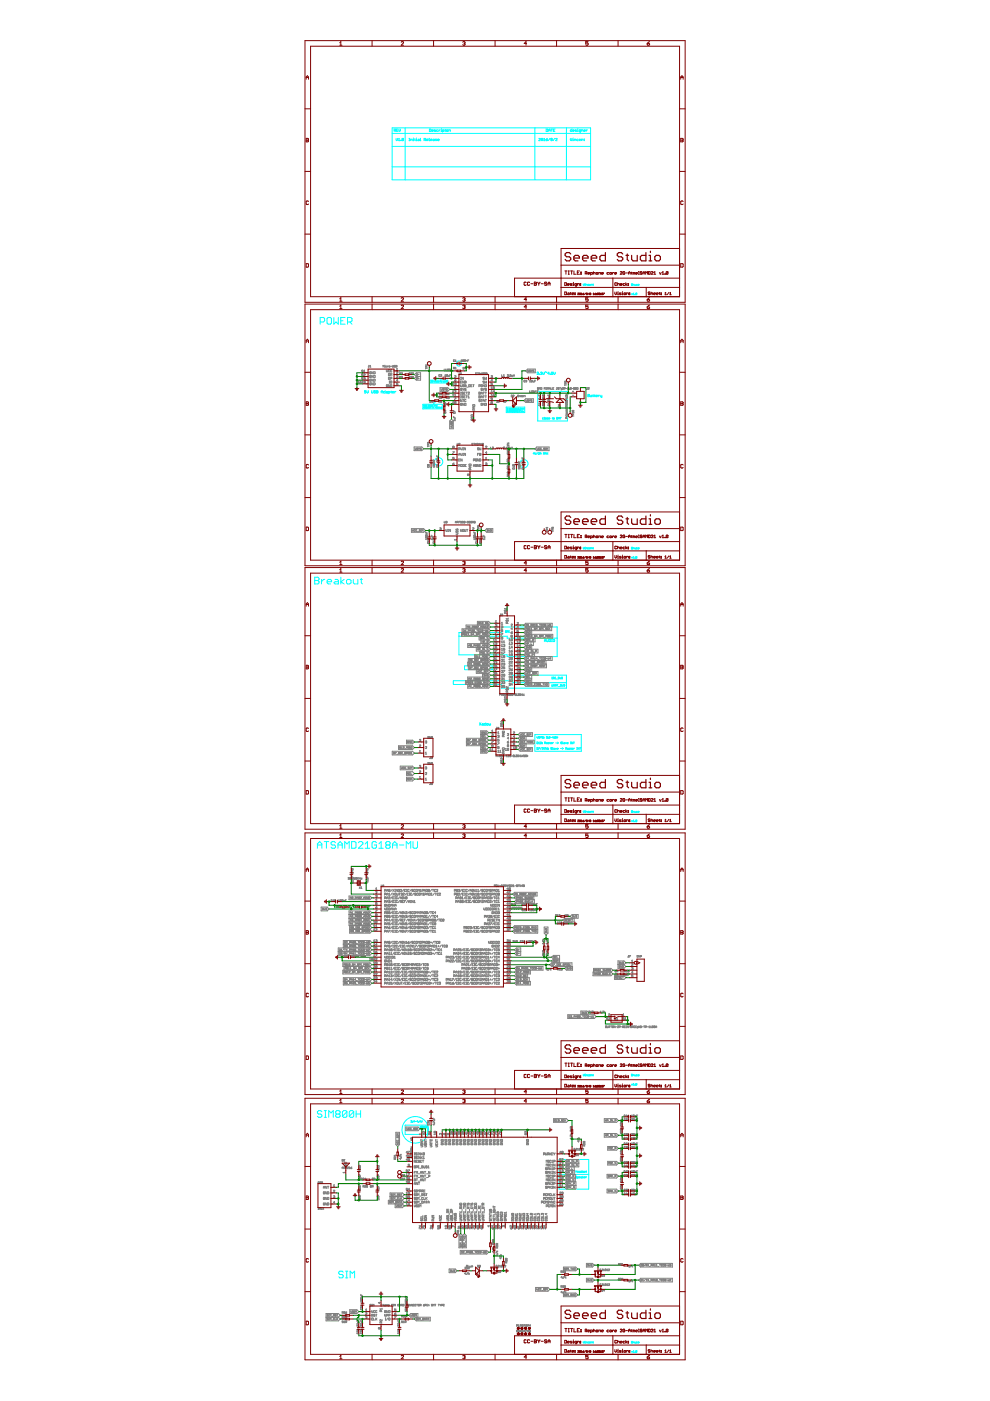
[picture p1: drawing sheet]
<svg xmlns="http://www.w3.org/2000/svg" width="210mm" height="297mm" viewBox="0 0 210 297" stroke-linecap="round" stroke-linejoin="round" font-family="sans-serif">
<g fill="none" stroke="#0ff" stroke-width=".21">
<path d="M83.1 27.1h42.1v11h-42.1zM83.1 35.4h42.1M83.1 28.3h42.1M83.1 31h42.1M83.6 27.7l.3-.1-.1-.2h-.2v.5M83.7 27.7l.2 .2M84 29.3l.1 .5 .2-.1v-.4M84.1 27.6h.1M84.4 27.4h-.3v.5h.3M84.5 29.5l.1-.2v.5M84.5 29.8h.3M84.6 27.4v.3l.2 .2 .1-.5"/>
<path d="M85 29.8h.1M85.6 29.4l-.1 .4-.3-.1M85.6 29.4l-.3-.1-.1 .4M85.6 29.4l-.4 .3M85.9 27.1v11M86.7 29.8h.2M86.7 29.3h.2M86.8 29.3v.5M87.1 29.8v-.3l.3 .1v.2M87.6 29.8h.1M87.6 29.5l.1 .3M87.7 29.3h.1"/>
<path d="M87.9 29.5h.2M88 29.4l.1 .4M88.2 29.8h.2M88.2 29.5l.1 .3M88.3 29.3h.1M88.6 29.5l.3 .1v.2h-.3v-.1h.3M89.1 29.8h.1M89.1 29.3l.1 .5M89.9 29.7l.4-.1-.1-.3h-.3v.5M90.1 29.7l.2 .1M90.4 29.7h.4l-.1-.2-.3 .1 .1 .2h.2M90.9 29.8h.2"/>
<path d="M90.9 29.3l.1 .5M91 27.4l.4 .1-.1 .4h-.3zM91.3 29.7h.3l-.1-.2-.2 .1 .1 .2h.1M91.5 27.7h.4l-.1-.2-.3 .1v.2l.3 .1M91.9 29.5l.2 .1v.2h-.2v-.1h.2M92.4 27.5l-.3 .1 .2 .1v.2h-.2M92.6 29.5h-.2v.2h.2l-.3 .1M92.8 29.7h.3l-.1-.2-.2 .1 .1 .2h.1M92.9 27.5l-.3 .1v.3h.3M93.1 27.5v.4M93.3 27.5l-.2 .2M93.5 27.9h.1"/>
<path d="M93.5 27.5l.1 .4M93.6 27.3v.1M93.8 27.9l.3-.1v-.3h-.3v.5M94.3 27.5h.2M94.4 27.5l.1 .4M94.7 27.5l.3 .1-.1 .3-.2-.1zM95.2 27.9v-.4h.2l.1 .4M113.4 27.1v11M114.2 29.4l.3-.1 .1 .2-.4 .3h.4M115.1 29.4l-.1 .4-.3-.1M115.1 29.4l-.3-.1-.1 .4M115.1 29.4l-.4 .3"/>
<path d="M115.3 29.5l.1-.2v.5M115.3 29.8h.3M115.8 29.6l.3 .1-.3 .1zM115.8 27.4l.3 .1v.4h-.3zM116.1 29.3l-.3 .3M116.3 27.6h.3M116.3 27.9l.2-.5 .1 .5M116.6 29.3l-.3 .5M116.8 27.4h.4M117 27.4v.5M117.1 29.6l-.3-.1 .1-.2 .2 .1v.3h-.3M117.3 27.6h.2"/>
<path d="M117.6 29.3l-.3 .5M117.7 27.4h-.4v.5h.4M117.8 29.4h.3l-.3 .4h.3M120.1 27.1v11M120.9 29.3v.4l.2 .1 .1-.5M121.2 27.4v.5l-.3-.1 .1-.3h.2M121.4 27.7h.4l-.1-.2-.3 .1v.2l.3 .1M121.4 29.8h.2M121.4 29.5l.1 .3M121.5 29.3h.1M121.8 29.8v-.3h.2l.1 .3M122.3 27.5l-.4 .1 .4 .2-.4 .1"/>
<path d="M122.4 27.9h.2M122.4 27.5l.1 .4M122.5 27.3v.1M122.6 29.5l-.3 .1 .1 .2h.2M122.8 29.7h.3l-.1-.2-.2 .1 .2 .2M123.1 27.9l-.3-.1 .1-.3h.2v.4l-.2 .1M123.3 27.9v-.4h.2l.1 .4M123.3 29.8v-.3h.2l.1 .3M123.8 27.7h.3l-.1-.2-.2 .1v.2l.2 .1M123.8 29.5h.2M123.9 29.4l.1 .4M124.3 27.5v.4"/>
<path d="M124.5 27.5l-.2 .2M67.9 68.3h.7l.2-.3v-.5l-.2-.2h-.7v1.4M69.6 67.3h.4l.3 .2v1l-.3 .2h-.4l-.3-.2v-1zM70.8 67.3v1.4l.4-.4 .5 .4v-1.4M72.2 68h.5M73.2 67.3h-1v1.4h1M73.7 68.3h.7l.2-.3v-.5l-.2-.2h-.7v1.4M74.1 68.3l.5 .4M113.8 79l.3-.1v.2M114 79.1h.1M114.1 79.1v.3l-.3-.1M114.3 79.3l.1 .1z"/>
<path d="M114.6 79l.3-.1v.2M114.8 79.1h.1M114.9 79.1v.3l-.3-.1M115.1 78.9l.2 .5 .1-.5M115.6 78.9h.4M116.5 79.1h-.4l.3-.2v.5M116.6 79.3l.1 .1zM117.2 78.9h-.3v.2h.3l-.1 .3-.2-.1M117.4 78.9l.2 .5 .1-.5M123.7 60.2l.1 .3 .1-.3M124 60.3l.1 .2M124 60.5h.1"/>
<path d="M124.1 60.1v.1M124.3 60.5v-.2h.2v.2M124.9 60.3h-.3l.3 .2M125 60.4h.2v-.1h-.2l.2 .2M125.3 60.5v-.2h.2l.1 .2M125.7 60.3h.1M125.8 60.2v.3M133.9 60.2h.2v.3h-.2zM133.9 60.3h.2M133.9 62.3l.1 .2 .1-.2M134.2 60.3v.2M134.2 62.3l.2-.2v.4"/>
<path d="M134.2 62.5h.3M134.4 60.3l-.2 .1M134.6 60.3v.2h.2v-.2M134.6 62.4h.1M135 62.2h-.2v.2M135 62.2v.2h-.2M135 62.2l-.2 .2M135.1 60.3h-.2l.2 .2M135.3 60.4h.2l-.1-.1h-.1l.1 .2M77.6 82.8h-.3v.3h.3l-.1 .2-.2-.1M77.8 82.8l.1 .5 .2-.1v-.4M78.8 82.8l.1 .5 .2-.1v-.4"/>
<path d="M79.6 82.9h-.3l.3 .3-.1 .1-.2-.1M79.8 82.8l.3 .1v.4h-.3zM79.8 83.1h.3M80.8 83.1h.4M80.8 83.3v-.3l.2-.2 .2 .2v.3M81.7 82.8v.5h-.3l-.1-.2 .4-.1M81.9 83l.3 .1v.2h-.3v-.1h.3M82.3 83.3l.4-.1-.1-.2h-.3v.5M82.8 83h.2M82.9 82.9l.1 .4M83.2 83.2h.3l-.1-.2-.2 .1v.1l.2 .1M83.7 83v.3"/>
<path d="M83.9 83l-.2 .2M89.6 85.7h4.2v1h-4.2zM89.8 86l.2-.1h-.2v.2M89.8 86.4l.2-.1h-.2v.2M89.9 86l.1 .1M89.9 86.4l.1 .1M90.1 86.4h.1M90.1 86v.1M90.1 86.1h.1M90.1 86.4l.1 .1M90.2 86.4h.1M90.3 86.4l.2-.1v.2z"/>
<path d="M90.5 85.9h-.2v.2M90.5 85.9l-.1 .2h-.1M90.5 85.9l-.2 .2M90.5 86.5l-.1 .1M90.5 86.5h.1M90.5 86.3l.1 .2M90.6 86.2v.1M90.8 86.3l-.1 .2M90.9 86h-.1v.2M90.9 86h.1M90.9 86l-.1 .1M90.9 86.3h.1"/>
<path d="M91 86.3v.2M91 85.9v.2M91.1 86.4l.1 .1M91.1 86.4h.1M91.2 86h.1l-.1 .1 .1-.1M91.2 80.6h3.7v.6h-3.7zM91.2 86.4h.1M91.3 86.3v.2M91.4 86.3l-.1 .1M91.5 86h-.1l.1 .1M91.6 80.8h-.2l.2 .1M91.7 80.8l.1 .1"/>
<path d="M91.7 80.9h.1M91.7 86h-.1l.1 .1M91.7 86h.1M91.7 86.3h.1M91.8 80.9h.1M91.8 86h-.2M91.8 86.2v.1M91.8 86.3v.2M91.9 86.4h.1M92 86.3l-.1 .2M92.2 85.9v.2l-.1-.2v.2M92.3 86.5v-.2l.1 .2"/>
<path d="M92.3 80.8l-.2 .1 .2 .1M92.3 85.9h.2M92.4 80.8v.2M92.4 85.9v.2M92.4 85.1l-.6 .6M92.5 86.4h.2M92.5 86.4l.1 .1M92.7 86.4h.1M92.7 85.9h-.2l.2 .2M92.7 86.4h.2M92.7 86.4l.2 .1M92.9 86.4h.1"/>
<path d="M92.9 80.8l-.2 .2M93 80.9l.1 .1M93 80.8l.1 .1h-.1zM93.1 86.3v.2h-.1l.1-.2M93.2 86.4h.1M93.2 86.4l.1 .1M93.3 86.4h.1M93.4 80.8h.1M93.5 80.8v.2M93.6 86.3v.2h-.2l.2-.2M93.7 86.5h.1M93.8 80.2l-.4 .4"/>
<path d="M94 81l.1-.2-.1 .3M94.3 80.8h.1M94.3 80.8v.2M94.3 80.7v.1M94.4 81v-.2l.2 .2M94.7 80.8h.1l-.1 .2h.1M107.3 86.3h4v1.2h-4zM107.5 86.6h.1M107.5 86.9h.1M107.5 87.2h.1M107.6 86.5v.1M107.6 86.6v.1"/>
<path d="M107.6 86.8h.1M107.6 86.9v.1M107.6 87.1v.2M107.7 86.6h.1M107.7 86.9h.1M107.7 87.2h.1M107.7 86.6v.1M107.7 86.8v.2M107.7 87.1v.2M107.9 86.7h.2M108.1 86.9h-.2l.2 .1M108.1 87.2h-.2l.2 .1"/>
<path d="M108.1 86.9l.1 .1M108.1 86.6v.1M108.1 86.8v.2M108.1 87.1v.2M108.1 86.7h.1M108.1 87.2l.1 .1M108.1 86.6h.1M108.1 87.2h.1M108.3 87h.1M108.3 86.9h.1M108.3 87.2l.1 .1-.1-.1M108.3 87.2h.1"/>
<path d="M108.4 87h-.1M108.4 86.9l-.1 .1M108.5 86.6v.1M108.5 86.6h.1M108.5 86.9v.1M108.5 87.2v.1M108.5 87.2h.1M108.6 86.7h-.1M108.6 86.6v.1M108.6 87l.1-.1v.1M108.6 87h.1M108.6 87.2l.1 .1z"/>
<path d="M108.7 86.6l.1 .1M108.7 87.1h.1M108.7 87v.1M108.7 87.3v.1M108.8 86.9v.1M108.8 87.2h.1M108.8 86.6h.1M108.8 86.8h.1M108.8 87.1v.2M108.8 86.6l.1 .1M108.9 87h.1M108.9 87.3v-.1l.1 .1"/>
<path d="M108.9 86.6h.1M108.9 86.6l.1 .1M109.1 87l.1-.1v.2M109.1 87h.1M109.1 87.2l.1 .1zM109.1 86.6v.1M109.1 86.6h.1M109.1 87.1h.1M109.1 87.4h.1M109.2 86.6l-.2 .1M109.2 87.3v.1M109.2 86.6v.1"/>
<path d="M109.3 86.6h.1M109.3 87h.1M109.3 86.6l-.1 .1M109.3 87l-.1 .1M109.3 86.6l.2 .1M109.5 86.6v.1M109.5 86.7l-.1 .1M109.5 87.2h-.1h.1M109.5 86.8l.1 .2zM109.6 86.7h.1M109.6 86.7l-.1 .1M109.6 87.1v.2"/>
<path d="M109.6 87.2l.1 .1M109.7 87.2h-.1M109.7 87h.1M109.7 86.9l.1 .1M109.8 87.2v.1M109.8 87.3h.1M109.8 87.2h.1M109.8 87.3l-.1 .1M109.8 86.6l.1 .1h-.1zM110 86.7h.1M110 86.6v.1M110 87.1l.1 .2z"/>
<path d="M110.2 86.9l-.2 .1h.3M110.2 87.3h.1M110.2 87.2l.1 .1M110.3 86.6h.1M110.4 86.6v.1M110.4 87h.1M110.4 86.6h.1M110.5 86.6v.1M110.6 87.2v.1zM110.6 86.7h.1M110.6 86.6h.1M110.7 86.6h.1"/>
<path d="M110.7 86.6l-.1 .1M110.7 86.7h-.1M110.7 87.2h.1M110.8 87.1l-.1 .2M110.8 87.2h.1M110.9 86.7h-.2M110.9 86.7l-.2-.1 .3 .1M110.9 87.1v.2M110.9 87.1h.1M110.9 86.6v.1M111 87.3h.1M111.1 86.7h.1"/>
<path d="M113.3 96.1h-.2l.1-.1v.3M113.4 96l.1 .3 .1-.3M114 83h6.3v6.3h-6.3zM114 96l-.2 .3M114.1 96h.2l-.2 .3h.3M114.5 96.3l.1-.3 .1 .3M114.5 96.1h.2M115.2 96.3v-.3l.1 .1 .2-.1v.3M115.3 88.6l-.3 .1 .1 .2h.2M115.4 88.5v.4M115.4 88.9h.1M115.6 96.3l.1-.3 .1 .3"/>
<path d="M115.6 96.1h.2M115.7 88.6l.1 .1v.2l-.2-.1zM116 96l.2 .3M116.2 96l-.2 .3M116.2 88.6l-.2 .1 .2 .2h-.2M116.3 88.7h.3l-.1-.1-.2 .1 .2 .2M117.1 88.6h.1M117.1 88.6l.1 .3M117.4 88.6l.1 .1v.2l-.2-.1zM118 88.5l.3 .1-.1 .3h-.2zM118 88.7h.2M118.4 88.7h.2"/>
<path d="M118.4 88.9l.1-.4 .1 .4M118.7 88.5h.3M118.9 88.5v.4M124.7 83.6l.3 .1-.1 .4h-.2zM124.7 83.9h.2M125.2 83.8l.3 .1v.2h-.3v-.2h.3M125.7 83.8h.1M125.8 83.7v.4M126 83.8h.2M126.1 83.7l.1 .4M126.3 83.9h.4l-.1-.1-.3 .1 .1 .2h.2M126.9 83.8v.3"/>
<path d="M127.1 83.8l-.2 .1M127.3 83.8l.1 .3h.2M127.6 83.8v.4l-.2 .1M123.7 116l.1 .4 .1-.4M124 116.1l.1 .3M124 116.4h.1M124.1 116h.1M124.3 116.4v-.3l.2 .1v.2M124.9 116.1l-.3 .1 .1 .2h.2M125 116.3h.2v-.2l-.2 .1 .2 .2M125.3 116.4v-.3h.2l.1 .3M125.7 116.1h.1"/>
<path d="M125.8 116.1v.3M133.9 116l.2 .1v.3h-.2zM133.9 116.2h.2M133.9 118.1l.1 .2 .1-.2M134.2 116.1v.3M134.2 118.1l.2-.1v.3M134.2 118.3h.3M134.4 116.1l-.2 .2M134.6 116.1v.3h.2v-.3M134.6 118.3h.1M135 118.1l-.1-.1-.1 .3M135 118.1v.2h-.2"/>
<path d="M135 118.1l-.2 .2M135.1 116.1l-.2 .1 .1 .2h.1M135.3 116.3h.2l-.1-.2-.1 .1 .1 .2M66.7 122.4h.7l.2 .2-.2 .5 .2 .5-.2 .2h-.7zM66.7 123.1h.7M68.2 122.9v.9M68.9 122.9h-.3l-.4 .4M69.4 123.3h.9v-.2l-.2-.2h-.5l-.2 .2v.5l.2 .2h.5M71.1 122.9h.4l.3 .2v.7h-.7l-.3-.2 .3-.3h.7M72.3 122.4v1.4M73 122.9l-.7 .4 .7 .5M73.5 123.1l.2-.2h.5l.2 .2v.5l-.2 .2h-.5l-.2-.2z"/>
<path d="M74.9 122.9v.7l.2 .2h.8v-.9M76.4 122.9h.4M76.6 122.6v1l.2 .2M97.3 134.1h9v-1.2h11.8v6.3h-10.6v-.4h-10.2zM97.3 134.9h10.2v.4h10.6M107.4 133.8h-.3l.2 .3-.2-.1M107.5 134l.2-.1v-.2h-.2v.4M107.9 134.1h.1M107.9 133.7h.1M107.9 133.7v.4M115.4 136l.2-.4 .1 .4M115.4 135.8h.3"/>
<path d="M115.9 135.6l.1 .4h.2v-.4M116.4 135.6h.4l-.1 .4h-.3zM116.9 136h.2M116.9 135.6h.2M117 135.6v.4M117.3 135.6h.3v.4h-.3zM98.5 141.2h5.9v.8h-5.9zM101.6 153.2l.4 .6M102 153.2l-.4 .6M102.2 153.4l.3 .1v.3h-.3v-.2h.3M103 153.2v.6l-.3-.1v-.3h.3M103.2 153.5l.2-.1 .1 .3-.2 .1z"/>
<path d="M103.7 153.4l.1 .4 .2-.1v-.3M108.7 144.3h-12.6v.8h10.2v.8h13.8v-2.7h-11.4v1.5h11.4M113.4 155.7h9.9v3.6h-9.9zM113.8 156.2l.2 .3 .1-.3M113.8 157.3l.3 .1-.1 .3h-.2zM113.8 158.5l.3 .1-.1 .3h-.2zM114.2 158.5h.2l-.2 .4M114.2 157.5l.1-.2v.4M114.2 157.7h.2M114.2 156.4h.2M114.4 156.2h-.2l.2 .2M114.4 156.4h.1"/>
<path d="M114.6 157.4l.1-.1-.1 .4h.2M114.6 156.2l.1 .1M114.7 156.3v.2M114.8 158.5l-.2 .4M114.8 156.2l-.1 .1M114.9 157.5h.1M114.9 157.6h.1M114.9 158.9h.1M114.9 158.5h.1M114.9 156.4h.2M115 158.5v.4M115.1 156.2h-.2l.2 .2"/>
<path d="M115.1 156.4h.1M115.3 156.3h.1M115.3 156.5h.1M115.4 158.5v.4l-.2-.4v.4M115.5 157.7v-.4l.1 .2 .1-.2v.4M115.5 158.5h.3M115.6 158.5v.4M115.8 156.2h.3l-.1 .1M115.8 156.4h.3M115.9 158.7l.2 .1-.1 .1zM115.9 157.5h.2v.2h-.2l.2-.1M116 156.3h.1"/>
<path d="M116 156.3l.1 .1M116.1 156.4h.1M116.1 158.5l-.2 .2M116.2 156.4h.1M116.2 158.6h.1M116.2 158.8h.1M116.4 156.2h.2l-.1 .1M116.4 156.4h.2M116.4 157.5h-.2l.2 .2h-.2M116.5 156.3h.1M116.5 157.5h.2M116.5 156.3l.1 .1"/>
<path d="M116.6 156.4h.1M116.6 157.4l.1 .3M116.7 156.3h.3M116.8 157.6h.2v-.1h-.2l.2 .2M117 145.1v.4l.2-.1v-.3M117 143.9h.1M117 143.6h.1M117 158.6l-.2-.1 .2 .3h-.2M117 143.6v.3M117.2 158.5v.4M117.2 158.9h.1M117.2 157.5v.2"/>
<path d="M117.2 143.6h.3l-.3 .3h.3M117.3 156.3h-.2l.2-.1v.3M117.3 157.5l-.1 .1M117.3 145.5l.2-.4 .1 .4M117.3 145.3h.3M117.5 158.6l.1 .1v.2h-.1l.1-.2M117.5 156.4h.1M117.7 145.4l.2-.2-.2-.1v.4M117.8 158.6l.1 .3 .1-.3M117.8 143.6h-.2v.3h.2M117.8 157.5h.2M117.8 145.4l.1 .1"/>
<path d="M117.9 156.2h-.3v.1h.3l-.1 .2-.2-.1M117.9 144h.3M118 156.2l.1 .3 .1-.3M118.1 145.1h.2M118.1 158.7h.3h-.3l.2 .2M118.2 145.1v.4M118.2 157.3l.2 .2-.2 .2M118.3 143.6h.2v.1M118.4 143.7h.1M118.4 145.6h.3M118.5 143.7v.2h-.2M118.7 143.6l.1 .3 .1-.3"/>
<path d="M118.8 145.2l.2-.1v.2M118.9 158.7h.2M118.9 145.3h.1M119 145.3v.2l-.2-.1M119 143.6h.2v.1M119.1 143.7h.1M119.1 157.4l-.1-.1-.1 .2 .2 .1h-.2M119.1 145.1l.2 .4 .1-.4M119.2 143.7v.2h-.2M119.2 158.5l.2 .2-.2 .2M119.3 157.7h.1M119.3 157.3v.4"/>
<path d="M119.5 145.2l.2-.1v.2M119.6 157.5h.1v.2h-.1l.1-.1M119.6 145.3h.1M119.7 145.3v.2l-.2-.1M119.9 157.5l.1 .2 .1-.2M119.9 158.9v-.4l.2 .1 .1-.1v.4M120.2 157.6h.3l-.1-.1h-.2l.2 .2M120.4 158.6l.1 .1v.2h-.1l.1-.2M120.9 158.6l-.3 .1 .3 .1-.3 .1M120.9 157.7h.2M120.9 157.3h.2M121 158.6h.1"/>
<path d="M121 157.3v.4M121.1 158.6v.3M121.3 158.7h.2h-.2l.1 .2M121.4 157.3v.4l-.2-.4v.4M121.6 157.3h.2M121.6 158.6v.3M121.7 157.3v.4M121.8 158.6l-.2 .1M122.3 158.9h.1M122.3 158.5h.1M122.3 158.5v.4M122.8 158.5v.4l-.3-.4v.4"/>
<path d="M122.9 158.5h.2M123 158.5v.4M67.3 179.9v-1l.5-.5 .4 .5v1M67.3 179.2h.9M68.7 178.4h1M69.2 178.4v1.5M71.1 178.7l-.2-.3h-.5l-.2 .5 .2 .3h.5l.2 .4-.2 .3h-.5l-.2-.3M71.6 179.2h1M71.6 179.9v-1l.5-.5 .5 .5v1M73.1 179.9v-1.5l.5 .5 .4-.5v1.5M74.5 178.4h.7l.3 .3v.9l-.3 .3h-.7zM76 178.7l.2-.3h.5l.2 .3v.2l-.9 1h.9"/>
<path d="M77.4 179.9h1M77.4 178.9l.5-.5v1.5M79.8 178.7l-.2-.3h-.5l-.2 .3v.9l.2 .3h.5l.2-.3v-.4h-.4M80.3 178.9l.5-.5v1.5M80.3 179.9h1M82 179.2h.5M82 179.2l-.2-.3 .2-.5h.5l.2 .3-.2 .5M82 179.2l-.2 .2 .2 .5h.5l.2-.3-.2-.4M83.2 179.2h1M83.2 179.9v-1l.5-.5 .5 .5v1M84.7 179.2h.9M86.1 179.9v-1.5l.5 .5 .5-.5v1.5"/>
<path d="M87.6 178.4v1.2l.2 .3h.5l.2-.3v-1.2M123.7 171.9l.1 .4 .1-.4M124 172l.1 .3M124 172.3h.1M124.1 171.8v.1M124.3 172.3v-.3l.2 .1v.2M124.9 172l-.3 .1 .1 .2h.2M125 172.1h.2h-.2l.2 .2M125.3 172.3v-.3h.2l.1 .3M125.7 172h.1M125.8 172v.3M133.9 171.9l.2 .1v.3h-.2z"/>
<path d="M133.9 172.1h.2M133.9 174l.1 .2 .1-.2M134.2 172v.3M134.2 174l.2-.1v.3M134.2 174.2h.3M134.4 172l-.2 .1M134.6 172v.3h.2v-.3M134.6 174.2h.1M135 173.9h-.2v.3M135 173.9v.3h-.2M135 173.9l-.2 .3M135.1 172l-.2 .1 .1 .2h.1"/>
<path d="M135.3 172.1h.2h-.2l.1 .2M68.2 235.7l-.2-.2h-.5l-.2 .2v.3l.2 .2h.5l.2 .2-.2 .5h-.5l-.2-.2M68.7 235.5h.5M68.7 236.9h.5M69 235.5v1.4M69.7 236.9v-1.4l.5 .5 .5-.5v1.4M71.4 236.2l-.2-.2v-.3l.2-.2h.5l.2 .2v.3l-.2 .2M71.4 236.2h.5M71.4 236.2l-.2 .2 .2 .5h.5l.2-.2v-.3l-.2-.2M73.6 235.7l-.3-.2h-.5l-.2 .2v1M73.6 235.7v1l-.3 .2h-.5l-.2-.2M73.6 235.7l-1 1"/>
<path d="M75 235.7l-.2-.2h-.5l-.2 .2v1M75 235.7v1l-.2 .2h-.5l-.2-.2M75 235.7l-.9 1M75.5 235.5v1.4M75.5 236.2h1M76.5 235.5v1.4M85.9 238.5h4.7v2h-4.7zM87.1 237.6h.2v.2M87.2 237.8h.1M87.3 237.8v.1h-.2M87.5 237.9h.1M87.9 237.8h-.3l.2-.2v.3"/>
<path d="M88 237.8h.2M88.6 237.8h-.2l.1-.2v.3M88.7 237.9h.1M89.1 239l.2 .1h-.2zM89.1 237.8h-.2l.2-.2v.3M89.3 237.6l.1 .3 .1-.3M89.3 238.8l-.2 .2M89.7 238.8l-.1 .3h-.2M89.7 238.8h-.3v.3M89.7 238.8l-.3 .3M89.9 239l.1 .1M89.9 239l-.1-.1v.2"/>
<path d="M89.9 239v.1M90.1 238.9l.1 .2M90.1 239.1h.2M90.2 238.7v.1M90.4 239.1h.1M90.4 238.8v.3M123.7 227.8l.1 .3 .1-.3M124 227.9l.1 .2M124 228.1h.1M124.1 227.7v.1M124.3 228.1v-.2h.2v.2M124.9 227.9h-.3l.1 .2h.2"/>
<path d="M125 228l.2-.1h-.2l.2 .2M125.3 228.1v-.2h.3v.2M125.7 227.9h.1M125.8 227.8v.3M133.9 227.8h.2v.3h-.2zM133.9 227.9h.2M133.9 229.8l.1 .3 .1-.3M134.2 227.9v.2M134.2 229.8l.2-.1v.4M134.2 230.1h.3M134.4 227.9l-.2 .1M134.6 227.9v.2h.2v-.2"/>
<path d="M134.6 230.1h.1M135 229.8h-.2v.2M135 229.8v.3l-.2-.1M135 229.8l-.2 .2M135.1 227.9h-.2l.1 .2h.1M135.3 228l.2-.1h-.2l.1 .2M118.5 245.8h6.3v6.3h-6.3zM118.5 249h6.3M122.1 248.2v.4M122.1 248.4h.2M122.3 248.2v.4M122.3 249.4h-.2l.2 .2v.1h-.2"/>
<path d="M122.4 249.7h.2v-.2h-.2v.4M122.4 248.5h.3l-.1-.2-.2 .1 .2 .2M122.8 249.6h.2v-.1l-.2 .1 .2 .1M122.9 248.3l.1 .1v.2h-.1l.1-.1M123.2 249.5l.2 .1v.1h-.2l.2-.1M123.4 248.2v.4l-.2-.1 .2-.2M123.5 249.4v.3M123.7 249.5l-.2 .1 .2 .1M123.8 248.3h-.2l.2 .2-.3 .1M123.8 249.6h.3l-.1-.1-.2 .1 .2 .1M123.9 248.5h.2v-.2l-.2 .1 .2 .2M124.2 249.5v.2"/>
<path d="M124.3 248.3h.1M124.3 248.3l.1 .3M124.4 249.5l-.2 .1M72.8 269.7l-.3-.2h-.4l-.3 .2 .3 .5h.4l.3 .2v.3l-.3 .2h-.4l-.3-.2M73.3 269.5h.4M73.3 270.9h.4M73.5 269.5v1.4M74.2 270.9v-1.4l.5 .5 .5-.5v1.4M123.7 284.4l.1 .4 .1-.4M124 284.5l.1 .3M124 284.8h.1M124.1 284.4h.1"/>
<path d="M124.3 284.8v-.3l.2 .1v.2M124.9 284.5l-.3 .1 .3 .2M125 284.6h.2v-.1l-.2 .1 .2 .2M125.3 284.8v-.3h.2l.1 .3M125.7 284.5h.1M125.8 284.5v.3M133.9 284.4l.2 .1v.3h-.2zM133.9 284.6h.2M133.9 286.5l.1 .2 .1-.2M134.2 284.5v.3M134.2 286.5l.2-.1v.3M134.2 286.7h.3"/>
<path d="M134.4 284.5l-.2 .1M134.6 284.5v.3h.2v-.3M134.6 286.7h.1M135 286.4h-.2v.3M135 286.4v.3h-.2M135 286.4l-.2 .3M135.1 284.5l-.2 .1 .2 .2M135.3 284.6h.2l-.1-.1-.1 .1 .1 .2"/>
<circle cx="97.3" cy="77.1" r=".55"/>
<circle cx="92.6" cy="80.9" r=".08"/>
<circle cx="93" cy="97.9" r=".89"/>
<circle cx="93.7" cy="80.9" r=".08"/>
<circle cx="111.1" cy="98.3" r=".89"/>
<circle cx="88.1" cy="239.5" r="2.82"/>
</g>
<g fill="none" stroke="#808080" stroke-width=".21">
<path d="M77 79.3l-.2-.1-.1 .2 .3 .2h-.3M77 78.5h-.3l.3 .3-.1 .1-.2-.1M77.1 79.3h.3l-.3 .4h.3M77.1 78.9h.3M77.1 78.6l.2-.1v.4M78.2 77.5h.1M78.2 77.5v.3h-.1M78.4 77.8h.3M78.4 77.6l.1-.1v.3M78.7 78.9h-.3l.1 .3h.2l-.2-.2M78.7 79.7h-.3l.1 .3h.2l-.2-.2M79.1 78.8v.4l-.3-.4v.4"/>
<path d="M79.1 79.6v.4l-.3-.4v.4M79.2 78.8l.3 .1v.3h-.3zM79.2 79.6l.3 .1v.3h-.3zM81.2 77.8v-.3l.1 .1 .1-.1v.3M81.6 77.8h.1M81.6 77.6v.2M81.6 77.4v.1M81.9 78.4l.2 .5 .1-.5M82 77.6l-.2 .1 .1 .1h.1M82.2 77.6v.2M82.3 77.6l-.1 .1M82.4 80l.3 .1-.1 .3h-.2z"/>
<path d="M82.4 79.2l.3 .1-.1 .4h-.2zM82.5 77.7l.1-.1 .1 .2h-.2zM82.7 78.5h-.3v.4l.3-.1M82.8 79.7v-.5l.1 .2 .2-.2v.5M82.8 77.7h.3M83.1 78.5h-.3l.1 .4 .2-.1M83.2 77.5v.3h.2v-.3M83.8 77.5h-.3l.2 .3h-.2M83.9 77.5h.3l-.1 .3h-.2zM83.9 77.7h.2M84.1 78.9h.2l-.2 .4h.2M84.1 79.7h.2v.2"/>
<path d="M84.1 78.2l.1-.1v.4M84.1 78.5h.2M84.2 79.9h.1M84.3 79.9v.2l-.2-.1M84.7 79.3h.2v-.2h-.2v.3M84.9 79.3l.1 .1M85.1 79.1h.2M85.1 79.9l.2-.1v.2M85.3 79.2l-.2 .2h.2M85.3 79.1v.1M86.7 79.1h.2M86.7 79.9l.2-.1-.2 .4h.2"/>
<path d="M86.9 79.2l-.2 .2h.2M86.9 79.1v.1M87.1 79.1h.2M87.1 79.9l.1-.1-.1 .4h.2M87.3 79.2l-.2 .2h.2M87.3 79.1v.1M87.4 79.3l.3-.2h-.3v.3M87.5 79.3l.2 .1M87.9 79.4l.4-.4h.9v1.6h-.9l-.4-.4 .4-.4zM88.3 79.8h.9M88.3 79.2l.2 .1v.3h-.2zM88.6 79.4h.3"/>
<path d="M90.2 78v.2M90.2 78.1h.4M90.5 77.9v-.2h-.3v.2h.4M90.6 77.3v.2M90.6 77.4h-.4l.2 .1M93.3 79.5h-.3l.1 .3 .2-.1M93.4 79.5h.3l-.3 .3h.3M94.2 78.3l.1 .3 .1-.3M94.3 79.6l.1-.2v.4M94.3 79.8h.2M94.5 78.3l.1 .3h.2v-.3M94.9 79.5l-.1 .3-.1-.1"/>
<path d="M94.9 79.5h-.2v.2M94.9 79.5l-.2 .2M95 79.6l.1 .2h.1v-.2M95.1 78.3h-.2l.2 .2v.1h-.2M95.2 78.3h.3l-.1 .3h-.2zM95.2 78.4h.2M95.4 79.6h.1M95.6 79.4h-.2v.4M96.1 78.1l.3-.2h-.3v.3M96.3 78.1l.1 .1M96.4 76.3h-.3v.3h.3M96.4 79.7h.3l-.3 .4h.3"/>
<path d="M96.5 78.2h.2M96.5 76.6h.2M96.5 78l.1-.1v.3M96.5 76.4l.1-.1v.3M97.3 79.1l.1 .3h.2v-.3M97.6 80h.2M97.7 79.4h.2M97.7 79.2l.1-.1v.3M97.7 76.4l.1-.1v.3M97.7 76.6h.3M97.7 80v.4M98.1 78l.1-.1v.3"/>
<path d="M98.1 78.2h.2M98.2 80v.4l-.3-.4v.4M98.3 76.3v.3h-.2M98.3 76.3h-.2v.3M98.3 76.3l-.2 .3M98.5 78.2v-.3l.1 .1 .1-.1v.3M98.7 76.3v.3h-.3M98.7 76.3h-.3v.3M98.7 76.3l-.3 .3M98.8 76.6v-.2h.2v.2M99.2 76.5h.1M99.4 76.3h-.2v.3"/>
<path d="M100.9 79.2h.1M101.1 79.1h-.2v.3h.2M101.2 79.1h.3M101.3 79.1v.3M101.6 79.2h.2M101.6 79.4l.1-.3 .1 .3M101.9 79.2h.2v.2zM102.2 79.1l-.3 .1M102.6 79.1h-.2l-.1 .3M102.6 79.1l-.1 .3h-.2M102.6 79.1l-.3 .3M102.8 80v.4l.2-.1 .1 .1v-.4"/>
<path d="M102.9 79.1h-.2v.3M102.9 79.1l-.1 .3h-.1M102.9 79.1l-.2 .3M103 79.1h.3M103.1 79.2h.1M103.2 79.2v.2h-.2M103.3 79.1v.1M103.3 79.2h-.1M104.1 79.7h.2v.2M104.3 79.9h.1M104.3 79.9v.2l-.2-.1M106.4 79.4v.4h.2"/>
<path d="M106.7 79.8h.3M106.7 79.6l.1-.2v.4M107.5 79.5h.3l-.3 .3h.3M107.9 79.8h.1M108.1 79.5h.2l-.2 .3h.2M108.5 79.6v.2h.2v-.2M108.8 79.4v.4M108.8 79.6h.3M109.1 79.4v.4M111.5 78.6l.3-.3h1.7v.7h-1.7zM111.9 78.5l.1 .3 .1-.3M112.2 78.5v.1"/>
<path d="M112.2 78.6l.3 .1-.1 .1h-.2M112.2 78.5h.3M112.6 78.5l.1 .1M112.7 78.6v.2M112.8 78.5l-.1 .1M112.9 78.6l.3 .1-.1 .1h-.2M112.9 78.5v.1M112.9 78.5h.3M76.1 80.9h-.3l.3 .2-.1 .2-.2-.1M76.5 81h-.3l.3-.2v.5M76.7 81h.3M76.7 80.9l.3 .3"/>
<path d="M76.8 80.9v.3M77 80.1h-.3l.3 .2-.1 .2-.2-.1M77 80.9l-.3 .3M77.1 80.9l.2-.1v.2M77.1 80.1h.2v.2M77.3 80.3h.1M77.3 81h.1M77.3 80.3v.2l-.2-.1M77.3 81v.3l-.2-.1M78.7 80.5h-.3l.1 .3h.2l-.2-.2M78.7 81.3h-.3l.1 .3 .2-.1-.2-.1M79.1 80.4v.4l-.3-.4v.4"/>
<path d="M79.1 81.2v.4l-.3-.4v.4M79.2 80.4l.3 .1v.3h-.3zM79.2 81.2l.3 .1v.3h-.3zM82.2 81.6h-.3v.3l.2 .1 .1-.2h-.1M82.5 80.8h.2M82.5 81.2h.2M82.6 80.8v.4M82.7 81.6v.4l-.3-.4v.4M82.8 80.3l.3-.1-.1-.2h-.2v.4M82.8 80.8l.3 .1-.1 .3h-.2zM82.8 81.6h.3l-.1 .4h-.2zM84.3 81.2h-.2v.2h.2v.3l-.2-.1"/>
<path d="M84.3 80.6h-.2l.2-.2v.5M84.7 80.1h.2v-.3h-.2v.4M84.9 80.1l.1 .1M85.2 80h.1M85.3 80v.2l-.2-.1M87.4 80.1l.3-.2-.3-.1v.4M87.5 80.1l.2 .1M87.8 94.8h1.6l.4 .4-.4 .3h-1.6zM88 95l.1 .3 .1-.3M88.3 80l.2 .1v.3h-.2zM88.4 95.3h.2M88.6 95h-.2l.2 .2"/>
<path d="M88.6 95.2v.1M88.6 80.2h.3M88.7 95l.2 .2M88.8 80.1v.2M88.9 95.2v.1M89 95l-.1 .2M89.1 95.3h.2M89.3 95h-.2l.2 .2M89.3 95.2v.1M90.6 94.5v.2M90.6 94.6h.4M90.7 98.8v.3h.2v-.3"/>
<path d="M90.8 98.5h-.2l.1 .2h.1M90.8 98.5h.2l-.1 .2h-.1M90.8 98.5v.2M90.9 94.4l-.2-.3-.1 .3h.4M91 93.8v.2l-.2-.2-.1 .2M91.1 85h.3l-.1 .3h-.2zM91.7 85v.3l-.2-.3v.3M91.8 97.4v.2h.4M91.8 85.2h.2l.1-.2h-.3v.3M91.9 98.5v.2h.2M91.9 98.1h.2v.3M91.9 98.5h.2v.2"/>
<path d="M91.9 98.1v.3h.2M91.9 98.5l.2 .2M91.9 98.1l.2 .3M92 97.5v.1M92.2 98.8v.3M92.2 97.7l-.3 .1v.2h.3M92.2 99h-.4l.1 .1M92.6 96.6v.2h.4M92.7 97.3l.3 .1-.1 .1M92.7 98.8v.3h.2v-.3M92.7 97.3l-.1 .2h.3M92.7 97.3l.2 .2"/>
<path d="M92.7 96.9h.3l-.1 .3h-.2M92.8 98.5v.2h-.2l.1-.2h.2v.2M92.8 96.7v.1M93 97.8h-.4l.1 .1M93 97.7v.2M93 85.2h.2l.1-.2h-.3v.3M93.1 83.4h.2l-.2 .3h.2M93.1 84.2h.2l-.2 .3h.2M93.2 85.2l.1 .1M93.3 82.2h1.6l.4 .4-.4 .4h-1.6zM93.4 85.1l.3 .2h-.2zM93.5 83.4v.3"/>
<path d="M93.5 84.2v.3M93.5 82.4l.1 .4 .1-.4M93.7 83.5l-.2 .1 .2 .1M93.7 84.3l-.2 .1 .2 .1M93.7 85l-.3 .1M94.1 82.4h-.2l.2 .2-.2 .1M94.2 87.4h.3v.2M94.2 87.4v.1l.3 .1M94.2 87.4l.3 .2M94.2 82.4h.1M94.2 82.4l.2 .2M94.4 85.5h-.2l.2 .1"/>
<path d="M94.4 85.5h.1l-.1 .1M94.4 82.6v.2M94.4 85.5v.1M94.4 86l-.2-.2v.2h.3M94.4 87.2v-.2l-.2 .1v.1h.3M94.5 82.4l-.1 .2M94.5 82.4h.1M94.5 87l-.1 .1M94.5 85.8l-.1 .1M94.6 83.6l.3-.2h-.3v.3M94.6 84.4l.3-.1-.1-.1h-.2v.3M94.7 83.6l.2 .1"/>
<path d="M94.7 84.4l.2 .1M94.8 82.4h-.2l.2 .4-.2-.1M95.2 84.2h-.2v.1h.2v.2h-.2M95.2 83.6h-.2l.2-.2v.3M95.3 89.3l.4-.4 .4 .4v1.6h-.8zM95.5 89.4h.3l.1 .2h-.4zM95.5 90.1h.4l-.1 .2h-.3M95.5 90.4l.4 .2-.4 .1M95.6 89.7l-.1 .2 .2 .1 .1-.3v.3M95.7 89.4v.2M95.9 84h.3M95.9 81.7h.3"/>
<path d="M95.9 85.6h.3M95.9 85.3l.2-.1v.4M95.9 81.4l.2-.2v.5M95.9 83l.2-.2v.4M95.9 83.7l.2-.1v.4M95.9 83.2h.3M96 95.8h.3l-.3 .4M96 98.4l.3 .1-.2 .1zM96.1 94.8v-.2l.2 .1-.1 .1M96.1 94.8v.2h.2l-.1-.2M96.1 94.8h.1M96.1 88.3v.2h.4"/>
<path d="M96.1 87.3v-.2l.4 .2M96.2 87.4v.3h.2v-.3M96.3 88.6h.2v.2l-.2 .1M96.3 97h-.3v.2h.3l-.1 .2-.2-.1M96.3 98.1l-.3 .3M96.3 88.4v.1M96.4 82.1l.1-.1v.4M96.4 83.7l.1-.1v.4M96.4 81.3l.2-.1v.2M96.4 82.4h.3M96.4 84h.3M96.4 84.4h.3l-.3 .4"/>
<path d="M96.4 80.6l.3 .2-.2 .1zM96.4 82.9h.3l-.3 .3h.3M96.5 89v.2M96.5 89.1h-.4l.2 .1M96.5 81.4h.1M96.6 81.4v.3l-.2-.1M96.7 85.2h-.2l-.1 .3M96.7 85.2l-.1 .4-.2-.1M96.7 80.4l-.3 .2M96.7 85.2l-.3 .3M96.9 94l.1 .4 .2-.1v-.3M97.3 95.2h.2v-.2h-.2v.4"/>
<path d="M97.3 96.6l.1-.5 .1 .5M97.3 98.9v-.4l.1 .1 .1-.1v.4M97.3 97.5h.1M97.3 96.4h.2M97.3 94.1l.2-.1-.2 .4h.2M97.5 97.3h-.2v.4h.2M97.6 83.9h.2M97.6 84.4h.2M97.6 81h.2M97.6 81.6l.1 .4 .2-.1v-.3M97.6 80.4h.2M97.6 83.6h.2"/>
<path d="M97.6 83.1h.2M97.7 98.6h.3l-.1 .3-.2-.1zM97.7 95l.1 .4 .2-.4M97.7 96.1l.1 .5 .2-.5M97.7 83.1v.5M97.7 83.9v.5M97.9 82.4h-.3l.3 .3v.1l-.3-.1M97.9 85.6h-.3v.3h.3v-.2h-.1M97.9 80.8h-.3v.4h.3M97.9 84.7v.5l-.3-.5v.5M98 97.3v.4l-.3-.4v.4M98.1 82.4l.1 .2"/>
<path d="M98.1 84.7h.3M98.1 98.5l.3 .1-.1 .3h-.2zM98.1 96.1h.2M98.1 95.4h.2M98.1 95h.2M98.1 96.6h.2M98.2 95v.4M98.2 96.1v.5M98.2 82.6v.2M98.2 83.2l-.2-.1-.1 .2 .3 .2h-.3M98.2 84l-.2-.1-.1 .2 .3 .2h-.3M98.2 84.7v.5"/>
<path d="M98.4 83.4h.1M98.4 84.1h.1M98.4 80.8v.4l-.3-.4v.4M98.4 81.6h-.3v.1l.3 .2h-.3M98.4 85.5v.4l-.3-.4v.4M98.4 82.4l-.2 .2M98.5 81h.2M98.5 80.8l.3 .1-.1 .3h-.2zM98.5 81.6h.3l-.1 .4h-.2zM98.5 85.5l.3 .1-.1 .3h-.2zM98.5 81.8h.2M98.6 98.7h.1"/>
<path d="M98.7 83.9h-.3v.5h.3M98.7 83.1h-.3v.5h.3M98.7 95v.4l-.3-.4v.4M98.7 96.1v.5l-.3-.5v.5M98.8 82.4h-.3l.3 .3-.1 .1-.2-.1M98.8 83.9h.3M98.8 84.8h-.3l.1 .4 .2-.1M98.8 83.1h.3M98.8 98.5h-.2v.4h.2M99 83.1v.5M99 83.9v.5M99 82.1h.3"/>
<path d="M99.3 83.2h.2l-.2 .4h.2M99.3 84.4h.2M99.3 84.1l.1-.2v.5M99.4 81.6h.3l-.1 .4h-.2zM99.5 98.4h.3l.1 .3h-.5zM99.7 98.8v.3M99.7 99.5v-.2h-.3v.2h.5M99.8 81.8h.2M99.9 98.8l-.5 .2 .5 .1M99.9 87.9h.3l.1 .3h-.4zM100.1 94.2h.1M100.1 88.3v.3"/>
<path d="M100.1 81.6h-.3v.4h.3M100.2 89.1v-.2l-.3-.1v.3h.4M100.2 85.9l.4-.1 .1 .3h-.5zM100.3 81.6h.2M100.3 88.3l-.4 .2 .4 .1M100.3 94h-.2v.4h.2M100.4 97.6l.2-.1v-.2h-.2v.4M100.4 98.9l.1-.4 .1 .4M100.4 98.7h.2M100.4 81.6v.4M100.4 86.2v.3M100.4 94h.3"/>
<path d="M100.5 87v-.3h-.3v.3h.5M100.5 94v.4M100.7 86.2l-.5 .2 .5 .1M100.8 94.4l.1-.4 .1 .4M100.8 94.2h.2M101.1 97.4h-.3l.1 .3h.2l-.2-.2M101.1 98.6h-.3l.1 .3 .2-.1-.2-.1M101.2 94.1l.1-.1v.2M101.2 96.4h.2M101.3 94.2h.1M101.3 94.2v.2l-.1-.1M101.5 95h-.3l.3 .2v.2l-.3-.1"/>
<path d="M101.5 96.1h-.3v.5M101.5 97.3v.4l-.3-.4v.4M101.5 98.5v.4l-.3-.4v.4M101.5 81.9h.3v-.3h-.3v.4M101.5 83.1l.3 .1v.4h-.3zM101.5 83.9l.3 .1v.4h-.3zM101.5 83.4h.3M101.5 84.1h.3M101.7 98.5l.3 .1-.1 .3h-.2zM101.7 95v.4l.1-.2 .2 .2v-.4M101.7 96.1l.3 .1-.1 .4h-.2zM101.7 97.3l.3 .1-.1 .3h-.2z"/>
<path d="M101.7 96.4h.2M101.7 94.2h-.2l.2-.2v.4M101.8 84.8h-.3l.3 .2v.2l-.3-.1M101.9 94.4h.2M101.9 94.1l.1-.1v.4M102 83.4h.3M102 84.1h.3M102 83.6l.1-.5 .2 .5M102 84.4l.1-.5 .2 .5M102 84.7h.3M102.1 84.7v.5M102.3 85.6h-.3v.3h.3l-.2-.2"/>
<path d="M102.3 82.4h-.3l.3 .3-.1 .1-.2-.1M102.3 81.6h-.3v.4l.3-.1-.2-.1M102.4 82.4l.2 .2M102.4 85.2l.2-.5 .1 .5M102.4 84.9h.3M102.4 83.9h.3M102.4 83.1h.3M102.5 94.1l-.2-.1-.1 .3M102.5 94.1l-.1 .3-.2-.1M102.5 94.1l-.3 .2M102.6 82.6v.2M102.6 83.1v.5"/>
<path d="M102.6 83.9v.5M102.7 80.1h-.3l.3 .2-.1 .1-.2-.1M102.7 80.9h-.3l.3 .2-.1 .1h-.2M102.7 81.6v.4l-.3-.4v.4M102.7 85.5v.4l-.3-.4v.4M102.7 82.4l-.1 .2M102.8 83.9h.3M102.8 85.5l.3 .1v.3h-.3zM102.8 80.8v.4l.2-.1 .1 .1v-.4M102.8 81.6h.3v.4h-.3zM102.8 84.7h.3M102.8 83.1h.3"/>
<path d="M102.9 94.7h.3l-.3 .3h.3M102.9 98.2l.2-.1v.3M102.9 97.1l.2-.1v.4M102.9 97.4h.3M103 83.1v.5M103 83.9v.5M103 84.7v.5M103.1 98.4h.1M103.1 98.4v.2l-.2-.1M103.1 82.4h-.2l-.1 .1 .3 .2h-.3M103.2 96h-.3l.2-.2v.4M104 94.8v.3h.2"/>
<path d="M104.1 82.4h.3M104.1 84h.3M104.1 82.1l.2-.1v.4M104.1 83l.2-.2v.4M104.1 83.7l.2-.1v.4M104.1 83.2h.3M104.2 85.4v-.2h.2l-.1 .2M104.2 85.4v.2l.2-.1-.1-.1M104.2 85.4h.1M104.4 94.8h.2l-.2 .3h.2M104.4 84.6l-.3-.1 .1-.1h.2v.3h-.3M104.4 80.6h-.3l.2-.2v.5"/>
<path d="M104.4 81.2h-.3v.2h.3l-.1 .3-.2-.1M104.5 83.8l.3 .1-.2 .1zM104.8 82h-.3v.2l.3-.1v.3h-.3M104.8 83h-.3l.3-.2v.4M104.8 83.6l-.3 .2M105.3 85h.2l-.2 .3h.2M105.7 85v.3M105.9 85.1l-.2 .1 .2 .1M106.8 85.2h.2l.1-.2h-.3v.3M106.9 85.2l.2 .1M107 94.8l-.1 .3h-.2M107 94.8h-.2l-.1 .3"/>
<path d="M107 94.8l-.3 .3M107.1 95.1h.1M107.2 85h.2l-.2 .3M107.5 95h-.2l.2-.2v.3M107.5 98.7h.4M107.5 94.2h.1M107.5 95.2h.4M107.5 93.9l.4 .3M107.5 97.4l.4 .3M107.6 95.4h.2l.1 .1M107.6 95.4l-.1 .1 .3 .1M107.6 95.4l.2 .2"/>
<path d="M107.6 97.7h.1M107.7 94.8h.2l-.2 .3M107.7 95.1l.1 .1 .1-.1M107.7 98.6l.1 .1 .1-.1M107.7 97.3v.2h-.2l.1-.2h.2v.2M107.7 98.9v.1h-.2l.1-.1h.2v.2M107.7 99.3l.1-.1 .1 .2M107.7 99.3h-.2l.1 .2M107.7 99.3v.1M107.8 97.7v.2M107.8 97.7h-.3v.2h.4M107.8 93.9v.1"/>
<path d="M107.8 94h.1M107.8 93.9h.1M107.8 97.5h.1M107.8 97.4h.1M107.9 94.3v.3M107.9 95.7v.3l-.3-.3v.3M107.9 96.1v.2l-.4-.2 .1 .2M107.9 97.9v.2M107.9 99.4l-.1 .1M107.9 95.5l-.1 .1M107.9 94.4h-.4l.2 .2M107.9 98h-.4l.2 .1"/>
<path d="M107.9 97.7l-.1 .1M107.9 97.5h-.1M107.9 94.7v.2M107.9 98.2v.2M108 94.9l.1 .2h.2v-.2M108.4 94.8v.3M108.4 95h.2M108.4 83.8h.2v.3h-.2zM108.6 94.8v.3M108.8 83.8h.2l-.2 .3h.2M108.8 98.5l-.1 .2h.3M108.8 99.2v.3l.3-.1-.1-.2"/>
<path d="M108.8 98.5h.2v.2M108.8 98.5l.2 .2M109.1 98.9v.2M109.1 99h-.4l.1 .1M109.9 97.8v.2h.4M110 83.8h-.3v.3h.2l.1-.2h-.2M110 98.5l-.1 .2h.3M110 98.9l-.1 .1 .3 .1M110 98.5h.2v.2M110 98.9h.2v.2M110 98.9l.2 .2M110 98.5l.2 .2"/>
<path d="M110.1 83.9v.2M110.1 97.9v.1M110.3 83.9l-.2 .1M110.3 99.4h-.4l.1 .1M110.3 99.2v.3M110.3 98.1l-.3 .1v.2h.3M110.4 84h.2v-.1h-.2l.2 .2M110.7 97v.2h.3M110.7 99.2v.3l.3-.1v-.2M110.7 84h.3l-.1-.1h-.2l.2 .2M110.8 97.3h.2v.2l-.2 .1M110.9 97.1v.1"/>
<path d="M111 97.7v.2l-.2-.2h-.1v.2M111 98v.3l-.3-.3v.3M111 98.5v.2M111 98.9v.2M111 99h-.3l.1 .1M111 98.6h-.3l.1 .1M111.1 84.1v-.2h.3v.2M111.3 80.7h-.2v.2h.2M111.4 80.7l.2-.1v.2M111.5 84.5h1.6v.8h-1.6l-.4-.4zM111.5 84.8l.1 .3 .1-.3M111.6 80.8h.1"/>
<path d="M111.6 80.8v.2l-.2-.1M111.8 85h.3M112.1 84.8h-.3l.3 .2M112.1 85h.1M112.2 84.8l.1 .1M112.3 80.8l.1-.2v.4M112.3 81h.2M112.3 82.8l.1 .5 .2-.5M112.3 84.9v.2M112.4 84.8l-.1 .1M112.6 85h.2M112.8 82.8l.3 .1-.1 .4h-.2z"/>
<path d="M112.8 83.1h.2M112.8 84.8h-.2l.2 .2M112.8 85h.1M112.9 80.7l-.3 .2M112.9 80.7v.2h-.3M112.9 80.7l-.2-.1-.1 .3M113 80.8l.1 .2h.1v-.2M113.3 83.3v-.3l.2-.2 .1 .2v.3M113.3 83.1h.3M113.3 80.8h.2M113.4 95.2l.4-.4h2.6v.7h-2.6zM113.6 80.6h-.3v.4"/>
<path d="M113.8 82.8h.3M113.8 95l.2 .3 .1-.3M114 82.8v.5M114.2 82.3l-.2-.1 .2 .3h-.3M114.2 83.7v.2h.4M114.3 85.8v.2h.3l-.1-.2M114.3 82.5v-.3l.1 .1 .1-.1v.3M114.3 84h.3v.2l-.3 .1M114.4 85.4v.3l-.2-.2h.4M114.4 83.8v.1M114.4 95h-.2v.3h.2M114.6 84.5h-.4l.1 .1"/>
<path d="M114.6 84.4v.2M114.7 82.2l.2 .1-.1 .2h-.1zM114.8 95h-.2v.3h.2M114.9 95.4h.2M115 85.4v.3l.3-.3v.3M115 83.7v.2h.4M115.1 84.4h.2v.2M115.1 84.8v.2h.2M115.1 84.8h.2v.2M115.1 85.8v.2h.2v-.2M115.1 84.4v.2h.2M115.1 84.8l.2 .2"/>
<path d="M115.1 84.4l.2 .2M115.2 83.8v.1M115.3 95.3h.2M115.4 84l-.3 .1v.2h.3M115.4 85.2h-.4l.1 .1M115.4 85.1v.2M115.4 82.4h.1M115.5 95h-.2l.2 .2M115.5 95.2v.1M115.6 82.2h-.2v.3M115.7 95h.1M115.7 95.3h.1"/>
<path d="M115.7 95v.3M115.7 82.4h.2M115.9 95.3v-.3h.2v.3M116 82.2h-.3v.3h.3M116.1 82.5v-.3l.1 .1 .1-.1v.3M116.2 83.7v.2h.3M116.2 85.4l.2 .3M116.2 85.8v.2h.3v-.2M116.3 84h.2v.2l-.2 .1M116.4 85.5l.1-.1v.2l-.1 .1zM116.4 83.8v.1M116.5 82.4h.2"/>
<path d="M116.5 82.5l.1-.3 .1 .3M116.5 84.4v.2l-.2-.2-.1 .2M116.5 84.8v.2l-.2-.2-.1 .2M116.8 82.2v.3h.3M117.2 82.4h.1M117.4 82.2h-.2v.3h.2M118 82.2h.2M118.1 82.2v.3h-.2M118.4 86.1h.3v.2h-.3zM118.5 82.3l-.2-.1v.1l.2 .2h-.2M118.6 82.2h.3M118.7 86.1h.1"/>
<path d="M118.7 85.7v.2M118.7 85.8h-.3l.1 .1M118.8 82.2v.3M119.1 82.4h.1M119.1 82.5h.1M119.1 82.5l-.1 .2M119.2 82.3h.3l-.3 .2h.3M119.6 82.4h.2v-.2h-.2v.3M119.7 81.5v.3M119.7 81.6h.4M119.9 88h.1M119.9 86.7h.1"/>
<path d="M119.9 80.8l-.1 .2v-.2h.2M119.9 84.2l.4 .1-.4 .1M119.9 85.3v.2l.3-.2v.2M119.9 83.7h.4M119.9 83.5h.4M120 82.4h.2M120 81.4v-.2h-.2l-.1 .2h.4M120 84.9h.2l.1 .3h-.4zM120 87.6v.2l.2-.2 .1 .2M120 88.3h.3M120 88.2l.2 .1M120 86.4h.1"/>
<path d="M120 80.8l.1 .1M120.1 80.9l-.1 .1M120.1 87l-.1 .1h.3M120.1 87h.2M120.1 83.5v.2M120.1 84.6v.2l-.2-.2h.4M120.2 88.7l-.2-.2-.1 .2h.4M120.2 86.2l-.2-.2-.1 .2h.4M120.3 86.4h.1M120.3 83.8v.3l-.3-.3v.3M120.3 85.6v.3l-.3-.3-.1 .3M120.3 87.3l-.1 .1-.2-.1 .2-.1v.2"/>
<path d="M120.3 86.7h-.3M120.3 88l-.3 .1M120.3 86.6v.1M120.3 87.9v.2M120.3 86.8l-.2 .2M120.3 86.4l.1 .1M120.3 82.5h.3M120.3 82.3l.1-.1v.3M120.7 82.5h.1M121.1 82.3l-.2-.1v.3M121.1 82.3v.2h-.2M121.1 82.3l-.2 .2"/>
<path d="M121.2 82.4h.3M121.3 88.2h.4M121.3 88.1v.2M121.3 83.8h.3M121.3 83h.3M121.4 87l.3 .1-.1 .1M121.4 87l-.1 .2h.3M121.4 87l.2 .2M121.5 82.9v.3M121.5 88l-.1-.3-.1 .3h.4M121.7 87.5h-.4l.1 .1M121.7 87.4v.2"/>
<path d="M121.8 82.4h-.2v-.2l.2 .1v.2h-.2M122.2 82.3l-.2-.1v.3M122.2 82.3v.2h-.2M122.2 82.3l-.2 .2M122.3 82.2l.3 .1-.1 .2h-.2zM124.4 82.2h.1M124.5 82.2v.3h-.2M124.7 82.3l.2-.1-.2 .3h.2M87.2 112.1h2.6l.4 .4-.4 .4h-2.6zM87.4 112.3l.1 .3 .2-.3M88 112.4h-.2v.2h.2M88.4 112.4h-.2v.2h.2"/>
<path d="M88.5 112.7h.3M89.1 112.4h-.2l.2 .2h-.2M89.2 112.3h.2M89.2 112.6h.2M89.3 112.3v.3M89.5 112.6v-.3l.1 .1 .1-.1v.3M90.2 112.7v.3h.4M90.3 113.5h.2v.2M90.3 113.8l.3 .1-.1 .2M90.3 113.8l-.1 .2 .3 .1M90.3 113.5l-.1 .1 .3 .1M90.3 113.8l.2 .3"/>
<path d="M90.3 113.5l.2 .2M90.4 112.9v.1M90.6 114.3h-.4l.2 .1M90.6 114.2v.2M90.6 113.1l-.2 .1v.1h.2M90.7 115v.2h.2v-.2M91 114.7h-.4l.2 .2M91 114.2v.3l-.3-.3v.3M91 114.6v.3M91.4 113.5v.2h.4M91.5 113.8h.3v.2l-.3 .1M91.6 113.6v.1"/>
<path d="M91.8 114.3h-.4l.1 .1M91.8 114.2v.2M91.9 115v.2h.2v-.2M92 114.3v.1M92 114.3h.2l-.1 .2M92 114.3l-.1-.1v.3M92.2 114.6v.3M92.2 114.7h-.4l.1 .2M93.2 112l.3-.1v.2M93.4 112.1h.1M93.5 112.1v.3l-.3-.1M94.2 110.5v.4l.2-.1v-.3"/>
<path d="M94.5 112.2l.2 .5 .1-.5M94.5 110.6l.2-.1v.2M94.7 110.7h.1M94.7 110.7v.2l-.2-.1M94.9 112.7h.2M94.9 112.2h.2M95 112.2v.5M95.5 112.2v.5l-.3-.5v.5M96.5 110.9l.1-.4 .2 .4M96.5 110.7h.3M96.7 113l.4 .2-.4 .1M96.8 112.1v.3l.2-.3 .1 .1-.1 .2"/>
<path d="M96.8 112.6v.3l.2-.3h.1l-.1 .3M96.8 114.3v.3M96.8 114.4h-.4l.1 .2M96.9 110.8h.2v-.2l-.2-.1v.4M97.3 110.5h.2l-.2 .4M97.6 110.6h.3l-.1 .1M97.6 112.2l.1 .5 .2-.5M97.7 110.7h.1M97.8 110.7l.1 .1h-.3M98 110.6h.2l-.1 .1M98.1 110.7h.1M98.1 112.2l.2 .1v.4l-.3-.1z"/>
<path d="M98.1 110.7l.1 .1h-.2M98.3 110.6l.2-.1v.2M98.5 110.7h.1M98.5 112.2l.1 .5 .2-.1v-.4M98.5 110.7v.2l-.2-.1M98.7 110.7h.2M98.9 112.2h.3M99.1 110.6l.2-.1v.2M99.1 112.2v.5M99.2 110.7h.1M99.3 110.7v.1h-.2M99.3 100.5v.2h-.2l.1-.2h.3v.3"/>
<path d="M99.4 110.6l.2-.1v.2M99.5 110.7h.1M99.6 110.7l.1 .1h-.3M100 110.6h-.2l.2 .2h-.2M100.2 110.8h.1l.1-.2-.2-.1v.4M100.2 112h.3l-.3 .4h.3M100.3 110.8l.1 .1M100.5 112.7v.3h.3M100.5 113.8v.2l.3 .1M100.5 113.8l.3 .1v.2M100.5 113.5v.1l.3 .1M100.5 113.5h.3v.2"/>
<path d="M100.5 113.8l.3 .3M100.5 113.5l.3 .2M100.6 112.9v.1M100.8 110.6h-.3v.2l.2 .1 .1-.2h-.2M100.8 113.1l-.2 .1v.1h.2M100.8 114.2v.2M100.9 115v.2h.3v-.2M101 114.2v.3l-.1-.2M101.2 114.3h-.7l.1 .1M101.2 114.7h-.3l.1 .2M101.2 114.6v.3M101.3 112.2v.3"/>
<path d="M101.3 112.3h.3M101.4 111.5h-.1v.2M101.4 111.5h.2l-.1 .2M101.4 111.5v.1M101.5 112.1v-.2l-.2-.1v.3h.3M101.6 114.2v.3h.2v-.2l.1-.1v.3M101.7 115v.2h.2v-.2M102 114.6v.3M102 114.7h-.4l.2 .2M102.4 113.5v.2h.4M102.6 113.8h.2v.2l-.2 .1M102.6 113.6v.1"/>
<path d="M102.8 114.3h-.4l.2 .1M102.8 114.2v.2M103.2 112.1h1.3v.8h-1.3l-.4-.4zM103.2 112.4l.2-.1v.2M103.3 112.5h.1M103.4 112.5v.1h-.2M103.6 112.3l.1 .3 .1-.3M103.9 112.4l.2-.1v.2M104.1 112.5h.1M104.1 112.5v.1h-.2M107.6 100.1h.2v.2M107.6 100.1l-.1 .2h.3"/>
<path d="M107.6 100.1l.2 .2M107.8 101v-.1h-.3v.1h.4M107.9 100.4v.3M107.9 100.8l-.1 .1M107.9 100.6h-.4l.2 .1M115.8 112.5v.3M115.8 112.6h.4M116 111.8v.2l-.2-.2h.4M116 112.4v-.2h-.2v.2h.4M117 111.8v.2h.2v-.2h.1v.2M117 112.5v.3M117 112.6h.3"/>
<path d="M117.2 112.4v-.2h-.2v.2h.3M98.1 134.6l.2-.2-.2-.1v.4M98.2 133.5l.2 .1v.3h-.2zM98.4 134.3l.3 .1-.1 .3h-.2zM98.4 134.5h.2M98.6 133.7l.2 .1-.2 .1zM98.8 134.5l.1-.2v.4M98.8 134.7h.2M98.8 133.5l-.2 .2M98.9 133.9h.2M99 133.1l.1-.3 .2 .3M99 132.9h.3"/>
<path d="M99.1 134.4h.3l-.3 .3h.3M99.3 133.8l.2-.2-.2-.1v.4M99.4 137l.1-.3 .1 .3M99.4 136.9h.2M99.5 134.7h.2M99.5 139.8l.2 .1v.3h-.2zM99.6 132.8h-.2v.1h.2v.2h-.2M99.6 133.9l.1-.4 .2 .4M99.6 133.7h.3M99.8 133.2h.2M100 136.7v.3h-.2M100 133.6h.2"/>
<path d="M100 136.7h-.2v.3M100 136.7l-.2 .3M100.1 134.4h-.2l.2 .3-.2-.1M100.1 133h.2l.1-.2h-.3v.3M100.1 137.1h.3M100.2 133.6h.1M100.2 133.6l-.2 .3h.2M100.5 134.5h-.3l.2-.2v.4M100.5 132.8h.2l-.1 .3h-.1zM100.5 136.9h.1l.1-.2h-.2v.3M100.5 132.9h.1M100.6 139.8l.2 .1v.3h-.2z"/>
<path d="M100.6 133.6v.2h-.2M100.6 133.6h-.2v.2M100.6 134.7h.2M100.6 133.6l-.2 .2M100.7 133.9h.2M100.8 137l.1-.3 .2 .3M100.8 139l.3 .1-.1 .3h-.2zM100.8 136.9h.3M101 137.3v.7h2.6M101.1 132.8h-.3v.3M101.1 133.5h.2M101.1 132.8v.3h-.3"/>
<path d="M101.1 132.8l-.3 .3M101.2 139.2l.1-.2v.4M101.2 132.8h.2l-.2 .3h.2M101.2 134.4l-.2-.1 .2 .3h-.2M101.2 139.9h-.2v.3l.2-.1-.1-.1M101.2 139.4h.2M101.2 133.5v.4M101.2 137.5v.3M101.2 137.6h.2M101.2 132.5v-.8h2.4l.4 .4-.4 .4M101.3 134.6l.3-.2-.3-.1v.4M101.4 139.8v.4"/>
<path d="M101.4 132h.3l-.1 .3h-.2zM101.4 136.7h-.2v.3M101.4 136.7v.3h-.2M101.4 137.5v.3M101.4 136.7l-.2 .3M101.6 137.7l.2-.2h-.2v.3M101.6 133.2h.2M101.6 139.2l.1-.2v.4M101.6 136.7h.2l-.2 .3h.2M101.6 139.4h.2M101.6 134.9v.8h2M101.7 133.6h-.3l.1 .3 .2-.1"/>
<path d="M101.7 134.3v.4M101.7 138v.8M101.8 132.1l.1-.1v.3M101.8 132.3h.2M101.9 133.1l.1-.3 .2 .3M101.9 138.6v-.3h.3v.3M101.9 132.9h.3M101.9 134.7h.3M101.9 137.1h.3M101.9 137.9h.3M101.9 139.5h.3M101.9 135.7v.8"/>
<path d="M102 135.2l-.1-.1-.1 .1 .2 .2h-.2M102 133.6h-.2l.1 .3 .1-.1M102.2 139.9h-.3l.1 .3 .2-.1-.2-.1M102.2 135.3l.2-.1-.2-.1v.4M102.2 135.9v.3M102.2 136.1h.2M102.3 134.7v-.4l.1 .2 .1-.2v.4M102.3 137l.1-.3 .1 .3M102.3 139.4v-.4l.1 .2 .1-.2v.4M102.3 132.8h.1M102.3 136.9h.2M102.3 137.5h.1"/>
<path d="M102.3 138.3h.1M102.3 138.6h.1M102.3 137.8h.1M102.3 133.1h.1M102.3 132.8v.3M102.3 137.5v.3M102.3 138.3v.3M102.4 132v.2h-.2M102.4 133.6v.2h-.2M102.4 135.9v.3M102.4 132h-.2v.2M102.4 133.6l-.2-.1v.3"/>
<path d="M102.4 132l-.2 .2M102.4 133.6l-.2 .2M102.5 136.1h.3l-.1-.2h-.2v.3M102.5 135.1v.4M102.5 132.4h.3M102.5 133.7h.3M102.6 135.3l.2 .2M102.6 139.1h.3l-.1 .3-.2-.1zM102.6 134.3h.2M102.6 134.7h.2M102.6 136.7h.2M102.6 139.8h.2"/>
<path d="M102.6 137h.2M102.7 134.3v.4M102.7 136.7v.3M102.7 139.8v.4M102.8 132.8v.3l-.3-.3v.3M102.8 137.5v.3l-.3-.3v.3M102.8 138.3h-.3l.1 .3h.2M102.8 135.1l-.3 .2M102.9 139.9h.2v.3l-.2-.1zM102.9 135.5h.2M102.9 136.3h.2M102.9 137.9h.2"/>
<path d="M102.9 138.7h.2M102.9 133.5v.4l.1-.1 .1 .1v-.4M102.9 132.9l.1-.1v.3M102.9 133.1h.2M103.1 132h-.2l.2 .2h-.2M103.1 134.4h-.2l.2 .2h-.2M103.1 136.7v.3l-.2-.3v.3M103.3 139.9l.1-.1v.2M103.3 133.7l.2 .1-.2 .1zM103.3 136.1h.2l-.1-.2h-.1v.3M103.3 139.1h-.3l.3 .2-.1 .1-.2-.1M103.3 134.3l.2 .1-.1 .3-.1-.1z"/>
<path d="M103.4 136.1l.1 .1M103.4 139h.1M103.4 139.4h.1M103.4 139v.4M103.5 132h-.2l.2 .2h-.2M103.5 132.8h-.2v.3M103.5 135.1v.4l-.2-.4v.4M103.5 136.7h-.2v.3M103.5 137.5v.3l-.2-.3v.3M103.5 138.3v.3l-.2-.3v.3M103.5 132.8v.3h-.2M103.5 136.7v.3h-.2"/>
<path d="M103.5 133.5l-.2 .2M103.5 136.7l-.2 .3M103.5 132.8l-.2 .3M103.6 134.1h-5.7v.8h5.7M103.6 138.8h-3v.8M103.6 132.5h-4.8v.8M103.6 136.5h-4.4v.8h4.4M103.6 133.3h-5.6v.8M103.6 138l.4 .4-.4 .4M103.6 134.9l.4 .4-.4 .4M103.6 139.6l.4 .4-.4 .4M103.6 132.5l.4 .4-.4 .4"/>
<path d="M103.6 139.6h-4.3v.8M103.6 135.7l.4 .4-.4 .4M103.6 137.3l.4 .3-.4 .4M103.6 133.3l.4 .4-.4 .4M103.6 138.8l.4 .4-.4 .4M103.6 134.1l.4 .4-.4 .4M103.6 136.5l.4 .4-.4 .4M104.6 135.7l.1-.2v.5M104.6 136.4l.1-.1v.4M104.6 137.2l.1-.1v.4M104.6 138l.1-.1v.4M104.6 138.8l.1-.1v.4"/>
<path d="M104.6 136h.3M104.6 136.7h.3M104.6 137.5h.3M104.6 138.3h.3M104.6 139.5h.3l-.3 .4h.3M104.6 139.1h.3M105 131.7l.2-.1v.4M105 135.7l.2-.2v.5M105 139.6l.2-.2v.5M105 133.9h.3l-.3 .5M105 137.9h.3l-.3 .4M105 132.4h.2v.2"/>
<path d="M105 132h.3M105 136.4l.2-.1v.2M105 136h.3M105 139.9h.3M105.2 132.6h.1M105.2 136.5h.1M105.2 132.6v.2l-.2-.1M105.2 136.5v.2h-.2M105.3 133.2h-.3v.2h.3l-.1 .2-.2-.1M105.3 134.9h-.3l.1-.2 .2 .1v.3h-.3M105.3 137.1h-.3v.2l.2-.1 .1 .3h-.3M105.3 138.9l-.3-.1 .1-.1h.2v.3h-.3"/>
<path d="M106.1 130.2h.1M106.2 130.2v.3h-.2M106.3 134.3h.3l-.3 .4M106.3 132.8l.2-.1v.2M106.3 139.9h.3l-.3 .3h.3M106.3 132.1l.1-.2v.5M106.3 136l.1-.1v.4M106.3 136.8l.1-.1v.4M106.3 137.6l.1-.2v.5M106.3 138.4l.1-.2v.4M106.3 139.1l.1-.1v.4M106.3 132.4h.3"/>
<path d="M106.3 136.3h.3M106.3 137.1h.3M106.3 137.9h.3M106.3 138.6h.3M106.3 139.4h.3M106.3 130.3l.2-.1v.2M106.4 132.9h.1M106.4 130.4h.1M106.5 130.4v.2l-.2-.1M106.5 132.9v.2h-.2M106.6 133.5h-.3v.2h.3l-.1 .2h-.2M106.6 135.3h-.2v-.2h.2v.3h-.3"/>
<path d="M106.7 138.2h.3l-.3 .4M106.7 136.7h.3v.2M106.7 136.3h.3M106.7 136l.2-.1v.4M106.7 139.9l.2-.1v.4M106.9 136.9h.1M106.9 129.5h.6M107 136.9v.2l-.3-.1M107 137.4h-.3v.2h.3v.3l-.3-.1M107 139.2h-.2v-.2l.2 .1v.3h-.3M107 129.3v.2l.1 .1 .2-.3v.3M107.2 131.6h.6"/>
<path d="M107.3 130v-.2h-.3v.2h.4M107.4 131.5v.2l.2-.2h.1v.2M107.4 128.9v.3M107.4 129h-.4l.1 .2M107.6 132.2v-.2l-.2-.1-.1 .3h.4M107.7 131v.3M107.7 131.2h-.4l.1 .1M107.9 135.6l.2-.1v.4M107.9 136.4l.2-.2v.5M107.9 137.2l.2-.2v.5M107.9 138l.2-.2v.5M107.9 138.7l.2-.1v.4"/>
<path d="M107.9 135.9h.3M107.9 136.7h.3M107.9 137.5h.3M107.9 138.3h.3M107.9 139h.3M107.9 139.5h.3l-.3 .3h.3M108.4 132.4h.2l-.2 .4h.2M108.4 134.1l.2 .2h-.2zM108.4 138l.2 .2-.2 .1zM108.4 136.3h.2l-.2 .4h.2M108.4 138.8v-.2l.2 .1v.1M108.4 134.9v-.2h.2v.2"/>
<path d="M108.4 134.9v.2l.2-.1v-.1M108.4 138.8v.2h.2v-.2M108.4 134.9h.2M108.4 138.8h.2M108.6 135.5h-.2v.3M108.6 139.5h-.2v.3M108.6 135.5v.3h-.2M108.6 139.5v.3h-.2M108.6 133.3h-.2l.2-.2v.4M108.6 137.3h-.2l.2-.3v.5M108.6 133.9l-.2 .2M108.6 135.5l-.2 .3"/>
<path d="M108.6 137.8l-.2 .2M108.6 139.5l-.2 .3M109.6 138.4l.2-.1v.4M109.6 133.8h.2v.2h-.1zM109.6 132h.3l-.3 .4h.3M109.6 139.1l.2-.1 .1 .2-.3 .3h.3M109.6 139.9h.3l-.3 .4h.3M109.6 135.3l.2-.2v.5M109.6 136.1l.2-.2v.4M109.6 136.8l.2-.1v.4M109.6 137.6l.2-.1v.4M109.6 135.6h.3"/>
<path d="M109.6 136.3h.3M109.6 137.1h.3M109.6 137.9h.3M109.6 138.7h.3M109.7 134.6v-.3l.2 .1-.1 .2M109.7 134.6v.2l.2-.1-.1-.1M109.7 134.6h.1M109.9 133h-.3l.2-.2v.4M109.9 133.5l-.3 .3M110 136h.3l-.3 .3h.3M110 137.7l.3 .1-.2 .1zM110 139.9h.3l-.3 .4h.3"/>
<path d="M110.1 138.5v-.2h.2v.2M110.1 138.5v.2l.2-.1v-.1M110.1 138.5h.2M110.3 135.2v.4l-.3-.1M110.3 139.1v.4l-.3-.1M110.3 136.9h-.3l.3-.2v.4M110.3 135.2h-.3v.3M110.3 139.1l-.2-.1-.1 .4M110.3 135.2l-.3 .3M110.3 137.5l-.3 .2M110.3 139.1l-.3 .3M111.1 132.5l.4-.4h5.6v.8h-5.6z"/>
<path d="M111.5 134.5h5.7v.8h-5.7M111.5 139.2l-.4 .4 .4 .4M111.5 137.6h2.6v.8h-2.6M111.5 139.2h5.6v.8h-5.6M111.5 134.5l-.4 .4 .4 .4M111.5 133.7l-.4 .4 .4 .4M111.5 136.9l-.4 .4 .4 .3M111.5 137.6l-.4 .4 .4 .4M111.5 135.3l-.4 .4 .4 .4M111.5 138.4l-.4 .4 .4 .4M111.5 136.1l-.4 .4 .4 .4M111.5 132.9l-.4 .4 .4 .4"/>
<path d="M111.5 135.6l.2 .1-.2 .1M111.5 132.4h.2v.3h-.2zM111.5 133.4l.2-.1v-.2h-.2v.4M111.5 135.6h.2M111.5 135h.2v-.2l-.2-.1v.4M111.5 137.1h.2v.2M111.5 138h.2M111.5 139.4l.2 .1v.3h-.2zM111.5 139v-.4l.1 .2 .1-.2v.4M111.5 135.6h.1M111.5 136.3v.4M111.5 137.9v.3"/>
<path d="M111.5 136.5h.2M111.6 137.3h.1M111.7 137.3v.1h-.2M111.7 134h-.2v.3l.2-.1-.1-.1M111.7 136.3v.4M111.7 137.9v.3M111.8 134.7l.3 .1-.1 .3h-.2zM111.8 133.1l.3 .1-.1 .3h-.2zM111.8 133.3h.2M111.8 134.9h.2M111.8 135.7h.3l-.1-.2h-.2v.4M111.8 136.5h.3l-.1-.2h-.2v.4"/>
<path d="M111.8 138.1l.3-.1-.1-.1h-.2v.3M111.8 138.6h.2M111.8 139h.2M111.8 137.1l.2 .3 .1-.3M111.9 138.6v.4M112.1 139.6h-.3l.2-.2v.4M112.1 132.4h-.3v.1h.3l-.1 .2h-.2M112.1 133.9v.4l-.3-.4v.4M112.2 133.9l.2 .1v.3h-.2zM112.2 135.5v.4M112.2 132.8h.2M112.2 133.5h.2"/>
<path d="M112.2 137.1h.2v.2M112.2 135.1h.2M112.2 136.7h.2M112.2 138.3h.2M112.2 134.8l.1-.1v.4M112.2 139.8h.2M112.2 133.3l.1-.2v.4M112.3 135.7l.1 .2M112.3 138.7h-.2v.3l.2-.1M112.3 137.3h.1M112.4 137.3v.1h-.2M112.4 139.1h.3"/>
<path d="M112.4 135.5l-.2 .2M112.6 132.6l.2-.2h-.2v.3M112.6 136.3v.4h.2M112.6 139.7h.1l.1-.2-.2-.1v.4M112.6 133.5h.2M112.6 135.9h.2M112.6 137.9h.1M112.6 138.2h.1M112.6 133.3l.1-.2v.4M112.6 137.9v.3M112.7 133.7v.8M112.7 136.9v.7"/>
<path d="M112.8 138.9h.2v-.3h-.2v.4M112.8 134.8h-.2v.2M112.8 134.8v.2h-.2M112.8 134.8l-.2 .2M112.9 133.6h.3M112.9 135.1h.3M112.9 135.7h.3l-.1-.2h-.2v.4M112.9 132.7l.2-.3 .1 .3M112.9 132.5h.3M112.9 139.8l.2-.4 .1 .4M112.9 139.6h.3M113 137.9v.3l-.2-.3v.3"/>
<path d="M113.1 136.1v.8h-1.6M113.2 138.3h.2M113.3 132.7h.2M113.3 132.5l.1-.1v.3M113.3 139.8h.2M113.3 139.6l.1-.2v.4M113.3 138.4v.8M113.5 135.3v.8h-2M113.5 133.2l-.2-.1v.2l.2 .1h-.2M113.5 134.8h-.2l.2 .2h-.2M113.5 138.1l.3-.2h-.3v.3M113.9 132.4h-.3v.1h.3l-.1 .2h-.2"/>
<path d="M113.9 133.3h-.3l.2-.2v.4M113.9 134.9h-.3l.2-.2v.4M113.9 139.6h-.3l.2-.2v.4M114 132.8h.2M114 133.6h.2M114 135.1h.2M114 139.8h.2M114.4 132.4h.2M114.4 139.4h.2M114.5 132.4v.3M114.5 139.4v.4M114.6 133.2l-.2-.1v.2l.2 .1h-.2"/>
<path d="M114.6 134.8h-.2l.2 .2h-.2M114.7 133.4l.3-.2-.3-.1v.4M114.7 135h.2l.1-.2-.3-.1v.4M115 132.4h-.3l.1 .3h.2M115 139.5h-.3v.2h.3M115.2 133.1v.4M115.2 134.7v.4M115.3 132.4h-.2v.3h.2M115.3 139.5h-.2v.2h.2M115.3 133.6h.3M115.3 135.1h.3M115.7 139.5h-.2v.2"/>
<path d="M115.7 132.4h-.2v.3M115.7 132.4l-.1 .3h-.1M115.7 132.4l-.2 .3M115.7 139.5v.2h-.2M115.7 135.1v-.4h.2v.4M115.7 139.5l-.2 .2M115.8 132.5h.3M115.8 139.6h.3M115.9 133.2l-.1-.1-.1 .2 .2 .1h-.2M116.1 134.8h.2l-.1 .3-.1-.1zM116.2 132.4v.3l.1-.1 .1 .1v-.3M116.2 139.4v.4h.2v-.4"/>
<path d="M116.3 133.2h-.2v.3l.2-.1M116.4 133.1v.4M116.5 133.3l.1 .2M116.6 134.8h-.2l.2 .2h-.2M116.6 133.1l-.2 .3M116.8 132.4h-.3v.1h.3l-.1 .2h-.2M116.8 135.1h.1M116.8 134.7h.1M116.8 139.6h-.3l.2-.2v.4M116.8 134.7v.4M117 132.9v.8h-5.5M83.2 159.3h4.3l.4 .4-.4 .4h-4.3z"/>
<path d="M83.4 159.5l.2 .1v.3h-.2zM83.8 159.5h.2l-.2 .4M84.1 159.9h.2M84.5 159.5l.2 .1-.1 .3h-.1zM84.5 158.1h3l.4 .4-.4 .4h-3zM84.7 158.3l.2 .1v.3h-.2zM85.1 159.6h-.3l.1 .3 .2-.1-.1-.1M85.1 158.7h.2M85.1 158.4l.1-.1v.4M85.2 159.5h.1M85.2 159.9h.1M85.3 159.5v.4"/>
<path d="M85.4 158.4h.3l-.3 .3h.3M85.4 159.9h.3M85.8 158.7h.2M86 159.6h-.2l.1 .3 .1-.1-.1-.1M86.2 159.7h.1l.1-.1-.2-.1v.4M86.2 158.7v-.4h.2v.4M86.2 156.9h1.3l.4 .4-.4 .4h-1.3zM86.5 158.3v.4M86.5 159.5v.4M86.6 157.2h-.2l.1 .3 .1-.1-.1-.1M86.8 159.6h.2v.3l-.2-.1zM87 158.4h-.2l.2 .2h-.2"/>
<path d="M87 157.1v.4l-.2-.4v.4M87.1 159.6l.1-.1v.4M87.1 157.1l.3 .1-.1 .3h-.2zM87.1 159.9h.3M87.2 158.3l.2 .1-.1 .3-.2-.1zM88.9 159.3l.1-.2v.5M88.9 156.8h.2v.2M88.9 158h.3l-.3 .4h.3M88.9 159.6h.3M89 157h.1M89.1 157v.2l-.2-.1M90.2 157.2l.2-.1v.2"/>
<path d="M90.2 158.3h.3l-.3 .4h.3M90.2 159.6l.1-.1v.4M90.2 159.9h.3M90.3 157.3h.1M90.4 157.3v.2h-.2M90.7 156.2h.3l-.1 .3h-.2zM91.3 156.2v.3l-.2-.3v.3M91.5 156.4h.1l.1-.2h-.2v.3M98.9 157.3h4.3M98.9 144.8l.2-.1v-.2h-.2v.4M99.1 156.7l.3 .1-.1 .3h-.2zM99.1 157.5l.3 .1-.1 .3h-.2z"/>
<path d="M99.2 145.1v.8h4.4l.4-.4-.4-.4M99.3 144.5l.2 .1-.1 .3h-.1zM99.3 144.7h.1M99.3 141.2v.8h4.3M99.4 141l.1-.4 .1 .4M99.4 145.7l.1-.4 .1 .4M99.4 143.9v.2M99.4 143.9l.1-.1 .1 .1M99.4 140.8h.2M99.4 143.9h.2M99.4 145.5h.2M99.5 156.7h.2l-.2 .4"/>
<path d="M99.5 157.5h.2l-.2 .4M99.5 141.4l.2 .1v.3h-.2zM99.6 143.9v.2M99.6 144.6h.3l-.3 .3h.3M99.8 145.5l.1-.2v.4M99.8 143.8h.2l-.2 .3h.2M99.8 145.7h.2M99.8 157.2h.3M99.8 157.9h.3M99.9 141.4h.2l-.2 .4M100 144.6l.2-.1v.2M100 140.8h-.2l.1-.2v.4"/>
<path d="M100.1 140h-.2v-.2l.2 .1v.2h-.2M100.1 141h.3M100.1 144.2h.3M100.1 144.7h.1M100.1 145.8h.3M100.2 144.7v.2l-.2-.1M100.2 156.7l.2 .1v.3h-.2zM100.2 157.5l.2 .1v.3h-.2zM100.2 140.3h.3M100.2 141.8h.3M100.4 145h.2M100.5 140.9l.2-.1-.1-.2h-.1v.4"/>
<path d="M100.5 144l.2-.1-.1-.1h-.1v.3M100.5 145.6l.2-.1-.1-.2h-.1v.4M100.6 141.4l.2 .1v.2l-.2 .1zM100.7 144.7h.1M100.8 156.8h-.2v.3l.2-.1-.1-.1M100.8 157.6h-.2v.3l.2-.1-.1-.1M100.8 141l.1-.4 .2 .4M100.8 143.8h.3l-.1 .3h-.2zM100.8 140.8h.3M100.8 143.9h.2M100.8 145.5h.2M100.9 156.7h.1"/>
<path d="M100.9 157.5h.1M100.9 157.9h.1M100.9 157.1h.1M100.9 144.5h-.2v.4h.2M101 142v.8h2.6M101 156.7v.4M101 157.5v.4M101 145.5l.1-.1-.3-.1v.4l.3-.1M101 145.5l.1 .1M101.1 144.5l.2 .1v.3h-.2zM101.1 145.6h.1M101.2 157.2h.2"/>
<path d="M101.2 157.9h.2M101.2 141.5h-.2v.3l.2-.1-.1-.1M101.2 142.2l.1 .3 .1-.3M101.4 141.4v.4M101.4 144.5l.3 .1-.1 .3h-.2zM101.4 143.8v.3h-.2M101.4 143.8h-.1l-.1 .3M101.4 145.4l-.1-.1-.1 .3M101.4 140.7l-.1-.1-.1 .3M101.4 140.7v.3l-.2-.1M101.4 144.7h.2M101.4 145.4v.3l-.2-.1"/>
<path d="M101.4 140.7l-.2 .2M101.4 143.8l-.2 .3M101.4 145.4l-.2 .2M101.6 145.6h.2M101.6 145.6h.1M101.6 140.3h.2M101.6 141.8h.2M101.6 145.5v-.2l.2 .1-.1 .1M101.6 145.5h.1M101.6 145.5v.1M101.7 145.5l.1 .1M101.8 156.8h-.3l.1 .3 .2-.1-.2-.1"/>
<path d="M101.8 157.6h-.3l.1 .3 .2-.1-.2-.1M101.8 140.6h-.2v.2h.2l-.1 .2-.1-.1M101.8 142.3h-.2v.2h.2M101.8 143.9h-.2v-.1h.2v.3h-.2M101.8 145.6h.1M101.9 157l.2-.1v-.2h-.2v.4M101.9 157.8h.2v-.2l-.2-.1v.4M101.9 158.1v1.6h1.3l.4-.4-.4-.4M101.9 155.7h1.3M101.9 141h.3M101.9 144.2h.3M101.9 158.9h1.3"/>
<path d="M101.9 145.8h.3M102 144.6h-.2l.1 .3 .1-.1-.1-.1M102.2 141.5h-.3l.1 .3 .2-.1-.2-.1M102.2 142.3h-.3v.2h.3M102.2 145h.2M102.3 156.7h.1M102.3 157.5h.1M102.3 157.9h.1M102.3 157.1h.1M102.3 141.6h.2v-.1l-.2-.1v.4M102.3 140.1l.2-.1v-.2h-.2v.4M102.3 141l.1-.4 .1 .4"/>
<path d="M102.3 143.9v.2M102.3 145.7l.1-.4 .1 .4M102.3 140.8h.2M102.3 142.6h.2M102.3 143.9h.2M102.3 145.5h.2M102.3 143.9l.1-.1 .1 .1M102.3 142.8v.8M102.3 156.7v.4M102.3 157.5v.4M102.4 156h-.2l-.1 .1 .3 .2h-.3M102.4 155.2h-.3l.1 .3h.2l-.1-.2"/>
<path d="M102.4 158.4h-.3l.3 .2h-.3M102.4 159.2h-.3l.1 .3 .2-.1-.1-.1M102.5 157.6h.2v.3l-.2-.1zM102.5 143.9v.2M102.5 143h.2v.2M102.5 144.8l.3-.1-.1-.2h-.2v.4M102.6 156.7l.1 .1v.3l-.2-.1zM102.6 140.6h.2M102.6 140.2h.2M102.6 141h.2M102.6 141.4h.2M102.6 141.8h.2"/>
<path d="M102.6 143.2h.1M102.6 143.8h.2M102.6 144.1h.2M102.6 145.3h.2M102.6 145.7h.2M102.6 144.8l.2 .1M102.7 143.2v.1h-.2M102.7 140.6v.4M102.7 141.4v.4M102.7 143.8v.3M102.7 145.3v.4M102.7 156h-.2v.3h.2"/>
<path d="M102.7 155.2v.3l-.2-.3v.3M102.7 158.4h-.2v.2h.2M102.7 159.1v.4l-.2-.4v.4M102.8 155.2h.3l-.1 .3h-.2zM102.8 157.9h.3M102.8 159.1l.3 .1-.1 .3h-.2zM102.8 158.3v.4h.3M102.8 156.9l.2-.2v.4M102.8 157.1h.3M102.8 156v.3h.3M102.8 157.6l.2-.1v.4M102.9 142.3l-.2-.1-.1 .1 .3 .2h-.3"/>
<path d="M102.9 143l.1 .3 .1-.3M102.9 141.5h.2v.2h-.2zM102.9 144.5l.2 .4M103 142.2h.1M103 142.5h.1M103.1 142.2v.3M103.1 140.6v.4l-.2-.4v.4M103.1 143.8v.3l-.2-.3v.3M103.1 145.3v.4l-.2-.4v.4M103.1 144.5l-.2 .4M103.2 156.5l.4 .4-.4 .4M103.2 156.5h-4.3v1.6h4.3"/>
<path d="M103.2 155.7l.4-.4-.4-.3h-1.3v1.5M103.2 158.1l.4 .4-.4 .4M103.2 157.3l.4 .4-.4 .4M103.2 155.7l.4 .4-.4 .4M103.3 143.8h.1v.1M103.3 142.5v-.3h.2v.3M103.3 144.5l.2 .1-.1 .3h-.1zM103.3 143h.1v.2M103.3 145.4h.2l-.2 .3h.2M103.3 141.8h.2M103.3 141.5l.1-.1v.4M103.4 143.2h.1"/>
<path d="M103.4 143.9h.1M103.4 140h.1M103.4 143.2v.1h-.1M103.4 140v.2l-.1-.1M103.4 143.9v.2h-.1M103.5 140.6h-.2v.2h.2l-.1 .2-.1-.1M103.6 144.3h-4.9v.8h4.9M103.6 140.4h-4.4v.8h4.4M103.6 143.6h-4.4v.7M103.6 142l.4 .4-.4 .4M103.6 142.8l.4 .4-.4 .4M103.6 141.2l.4 .4-.4 .4"/>
<path d="M103.6 144.3l.4 .4-.4 .4M103.6 140.4l.4 .4-.4 .4M103.6 143.6l.4 .3-.4 .4M103.8 158.9l.1-.2v.5M103.8 159.2h.3M104.2 154.9l.2-.1v.4M104.2 158.9l.2-.2v.5M104.2 155.6h.3v.2M104.2 155.2h.3M104.2 157.1h.3l-.3 .5M104.2 159.2h.3M104.4 155.8h.1"/>
<path d="M104.5 155.8v.2l-.3-.1M104.5 156.4h-.3v.2h.3v.2l-.3-.1M104.5 158.2h-.2v-.3l.2 .1v.3h-.3M104.6 143.4h.2v.2M104.6 141.1l.2-.1 .1 .2-.3 .3h.3M104.6 141.9h.3l-.3 .3h.3M104.6 144.2h.2v.2M104.6 140.3l.2-.1 .1 .2-.3 .3h.3M104.6 142.7h.3l-.3 .3h.3M104.6 145l.2-.1v.3M104.7 143.6h.1M104.7 144.4h.1"/>
<path d="M104.7 145.2h.1M104.8 143.6v.2l-.2-.1M104.8 144.4v.2l-.2-.1M104.8 145.2v.2l-.2-.1M105 143.5l.2-.1v.4M105 141.8h.3l-.3 .4M105 140.3l.2-.1v.2M105 144.2h.2v.2M105 143.8h.3M105.2 140.4h.1M105.2 144.4h.1M105.2 144.4v.2l-.2-.1"/>
<path d="M105.2 140.4v.3l-.2-.1M105.3 154.2h.1M105.3 144.9h-.3v.3h.3l-.1 .2-.2-.1M105.3 141h-.3v.2h.3l-.1 .3-.2-.1M105.3 142.8l-.3-.1 .1-.1 .2 .1v.3h-.3M105.4 154.2v.3h-.2M105.5 157.5h.3l-.3 .4M105.5 156l.2-.1v.2M105.5 155.3l.2-.2v.5M105.5 159.2l.2-.1v.4M105.5 155.6h.3M105.5 159.5h.3"/>
<path d="M105.7 156.1h.1M105.7 156.1v.3l-.2-.1M105.8 154.4h-.3l.2-.2v.3M105.8 156.7h-.3v.2h.3l-.1 .2h-.2M105.8 158.5h-.2v-.2h.2v.3h-.3M105.9 159.5h.3M105.9 159.2l.2-.1v.4M106 147.3h.1M106.1 153.5h.6M106.2 147.1h-.2v.4M106.3 153.3l-.1 .2 .1 .1 .2-.3v.3M106.3 140.7h.3l-.3 .3h.3"/>
<path d="M106.3 141.4h.3l-.3 .4h.3M106.3 142.2h.3l-.3 .4h.3M106.3 143h.3l-.3 .4h.3M106.3 143.8l.2-.1v.2M106.3 144.6l.2-.1v.2M106.3 145.4l.2-.1v.2M106.3 147.3h.3M106.3 147.1v.4M106.4 143.9h.1M106.4 144.7h.1M106.4 145.5h.1M106.5 154.1v-.3h-.3v.3h.4"/>
<path d="M106.5 155.1l.4-.1 .1 .3h-.5zM106.5 143.9v.3l-.2-.1M106.5 144.7v.2h-.2M106.5 145.5v.2h-.2M106.6 147.1v.4M106.6 158.6h.3l.1 .3h-.5zM106.6 152.9v.3M106.6 153h-.4l.1 .2M106.7 147.2h.2l-.2 .3h.2M106.7 140.7l.3-.1v.2M106.7 142.2h.3l-.3 .4M106.7 155.4v.3"/>
<path d="M106.7 159v.3M106.7 144.6l.3-.1v.2M106.7 143.9l.2-.2v.5M106.7 140.2h.3M106.7 144.2h.3M106.8 156.2l-.1-.3-.2 .1v.2h.5M106.8 159.7v-.2l-.2-.1-.1 .3h.5M106.9 140.8h.1M106.9 144.7h.1M106.9 148.3h.6M107 140.8v.2l-.3-.1M107 144.7v.2h-.3"/>
<path d="M107 155.4l-.5 .2 .5 .1M107 159l-.5 .2 .5 .1M107 145.3h-.3v.2h.3v.2h-.3M107 141.4h-.3v.2h.3v.2l-.3-.1M107 143.2h-.2v-.3l.2 .1v.3h-.3M107 148.1v.3h.1l.2-.3v.3M107.1 147.3l.2 .1-.2 .1zM107.1 158.8l.2-.1v.4M107.1 159.1h.3M107.2 146.2h.6M107.3 148.9v-.2h-.3v.2h.4M107.3 147.1l-.2 .2"/>
<path d="M107.4 146v.3l.2-.3 .1 .1v.2M107.4 147.7v.3l-.3-.3-.1 .1v.2M107.4 147.3h.3M107.6 155.6h.2l-.2 .4h.2M107.6 157.3h.2v.2h-.2zM107.6 146.7v-.2h-.2l-.1 .2h.4M107.6 158.1v-.2l.2 .1v.1M107.6 158.1v.2l.2-.1v-.1M107.6 158.1h.2M107.7 145.6v.3l-.3-.3h-.1l.1 .3M107.8 147.2l.1-.1v.2M107.8 158.7v.3h-.2"/>
<path d="M107.8 156.5h-.2l.2-.2v.4M107.8 158.7h-.2v.3M107.8 157.1l-.2 .2M107.8 158.7l-.2 .3M107.9 147.3h.1M107.9 144.2l.2-.1v.2M107.9 140.3h.3l-.3 .3h.3M107.9 141.1l.2-.1 .1 .1-.3 .3h.3M107.9 141.8h.2l.1 .1-.3 .3h.3M107.9 142.6l.2-.1 .1 .2-.3 .3h.3M107.9 143.4l.2-.1v.3M107.9 145l.2-.1v.2"/>
<path d="M107.9 147.3v.2l-.1-.1M108.1 143.6h.1M108.1 144.3h.1M108.1 145.1h.1M108.1 143.6v.2l-.2-.1M108.1 144.3v.2h-.2M108.1 145.1v.2h-.2M108.3 147.2h.1M108.3 147.2v.3l-.2-.1M108.4 142l.2 .1-.2 .1zM108.4 140.3h.2l-.2 .3h.2M108.4 144.2h.2l-.2 .3h.2"/>
<path d="M108.4 147.1h-.3v.2l.2-.1M108.4 142.8v-.3l.2 .1v.2M108.4 142.8v.2l.2-.1v-.1M108.4 142.8h.2M108.6 143.4h-.2v.3M108.6 143.4v.3h-.2M108.6 143.4l-.2 .3M108.6 141.2h-.2l.2-.2v.4M108.6 145.1h-.2l.2-.2v.4M108.6 141.8l-.2 .2M108.7 147.2h-.2l.2 .3-.2-.1M108.8 157l.3 .1-.2 .1z"/>
<path d="M108.8 155.3l.3-.1v.1l-.3 .3h.3M108.8 158.5l.2-.2v.5M108.8 158.8h.3M108.9 147.3h.2M108.9 157.8v-.3l.2 .1v.2M108.9 157.8v.2l.2-.1v-.1M108.9 157.8h.2M109.1 156.2h-.3l.3-.2v.4M109.1 156.8l-.3 .2M109.5 147.2l-.2-.1-.1 .3M109.5 147.2l-.1 .3-.2-.1M109.5 147.2l-.3 .2"/>
<path d="M109.6 158.4l-.1 .4-.2-.1M109.6 158.4l-.3-.1v.4M109.6 158.4l-.3 .3M109.6 147.5h.1M109.6 140.7h.3l-.3 .4h.3M109.6 141.5h.3l-.3 .3h.3M109.6 142.3l.2-.1 .1 .1-.3 .3h.3M109.6 143.1l.2-.1v.2M109.6 143.8h.2v.2M109.6 144.6h.2v.2M109.8 147.2l.1-.1v.2M109.8 143.2h.1"/>
<path d="M109.8 144h.1M109.8 144.8h.1M109.8 143.2v.2l-.2-.1M109.8 144v.2l-.2-.1M109.8 144.8v.2l-.2-.1M109.9 147.3h.1M109.9 147.3v.2l-.1-.1M110 141.6l.3 .2h-.2zM110 143.8h.3v.1l-.3 .3h.3M110.1 142.4v-.2l.2 .1v.1M110.1 142.4v.2h.2v-.2M110.1 142.4h.2"/>
<path d="M110.3 155.3h2.6v.8h-2.6l-.4-.4zM110.3 156.9h2.9v.8h-2.9M110.3 158.5h2.6v.8h-2.6l-.4-.4zM110.3 156.1l-.4 .4 .4 .4M110.3 157.7l-.4 .4 .4 .4M110.3 156.9l-.4 .4 .4 .4M110.3 158.7l.1 .4 .1-.4M110.3 155.6l.1 .3 .1-.3M110.3 157.1l.2 .1v.3h-.2zM110.3 143.1v.3l-.3-.1M110.3 140.8h-.3l.3-.2v.5M110.3 144.8h-.3l.3-.2v.4"/>
<path d="M110.3 143.1l-.2-.1-.1 .3M110.3 141.4l-.3 .2M110.3 143.1l-.3 .2M110.4 147.2h-.3l.2 .3-.2-.1M110.5 147.3h.2M110.5 147.1v.4M110.5 156.4h-.2l.2 .2-.2 .1M110.5 158h-.2l.2 .2v.1l-.2-.1M110.7 156.4h.2l-.1 .3h-.1zM110.7 157.9l.2 .1-.1 .3h-.1zM110.7 157.3l.1-.2v.4M110.7 157.5h.2"/>
<path d="M110.7 147.1v.4M110.8 147.1v.4l.2-.2 .1 .2v-.4M110.9 158.8h-.2v.3l.2-.1M110.9 155.6h-.2v.3h.2M111 157.2h.3l-.3 .3h.3M111 156.7l.1-.3 .2 .3M111 158.3l.1-.4 .2 .4M111 156.5h.3M111 158.1h.3M111.1 145.1l.4-.4h4.9v.8h-4.9zM111.3 158.8h-.3l.1 .3 .2-.1M111.3 155.6h-.3v.3h.3"/>
<path d="M111.4 156h.2M111.4 159.1h.2M111.4 157.6h.2M111.5 143.9l-.4 .4 .4 .4M111.5 140l-.4 .4 .4 .4M111.5 140.8h4.4v.8h-4.4M111.5 142.4h2.6v.8h-2.6M111.5 141.6l-.4 .4 .4 .4M111.5 143.9h1.2M111.5 142.4l-.4 .4 .4 .4M111.5 140.8l-.4 .4 .4 .4M111.5 143.2l-.4 .4 .4 .3"/>
<path d="M111.5 140.2l.2 .1v.3h-.2zM111.5 141.2h.2M111.5 145.2l.2-.2-.2-.1v.4M111.5 141.4l.1-.4 .1 .4M111.5 142.6l.1 .3 .1-.3M111.5 156.1v.8M111.5 157.7v.8M111.7 143.4h-.2l.2 .2-.2 .1M111.7 144.2h-.2l.2 .2-.2 .1M111.7 141.9h-.2v.3l.2-.1-.1-.1M111.7 155.9h.2M111.7 157.5v-.4l.2 .2 .1-.2v.4"/>
<path d="M111.8 141.1l.2-.1v.2M111.8 144.2h.3l-.1 .3h-.2zM111.8 144.9l.3 .1-.1 .3h-.2zM111.8 145.1h.2M111.9 140.4v-.2l.2 .1-.1 .1M111.9 140.4v.2l.2-.1-.1-.1M111.9 140.4h.1M112 141.2h.1M112 155.6h-.3l.3 .3M112 158.8h-.3l.2 .3-.2-.1M112 155.9h-.1M112 141.2v.2l-.2-.1"/>
<path d="M112.1 142.6h-.3l.1 .3h.2M112.1 143.4h-.3l.1 .3h.2M112.1 141.8v.4l-.3-.4v.4M112.1 155.6h.1M112.1 155.9h.1M112.1 157.1h.1M112.1 157.5h.1M112.1 158.7h.1M112.1 159.1h.1M112.2 155.6v.3M112.2 157.1v.4M112.2 158.7v.4"/>
<path d="M112.2 141.8l.2 .1v.3h-.2zM112.2 143.4v.3h.2M112.2 144.5l.1-.3 .1 .3M112.2 140.6h.2M112.2 141.4h.2M112.2 144.3h.2M112.2 145h.2l-.2 .3h.2M112.4 155.9v-.3h.2v.3M112.4 159.1v-.4l.1 .1 .1-.1v.4M112.4 142.6h-.2v.3h.2M112.6 140.2l.2 .1-.1 .3h-.1zM112.6 141.2l.2-.1-.2-.1v.4"/>
<path d="M112.6 145h.2l-.2 .3h.2M112.6 143h.2M112.6 157.2h-.2l.2 .2-.1 .1-.1-.1M112.7 157.2h.2v.3l-.2-.1zM112.7 141.6v.8M112.7 143.2v1.5M112.9 141.2h.3M112.9 141.4l.2-.4 .1 .4M112.9 145.4h.3M113.2 142.6h-.3l.3 .2-.3 .1M113.2 140.3h-.3l.1 .3 .2-.1-.1-.1M113.3 140.2h.1"/>
<path d="M113.3 140.6h.1M113.3 142.6h.1M113.3 142.9h.1M113.3 145.1h.1M113.3 140.2v.4M113.3 142.6v.3M113.5 141.1h-.2v.2M113.5 142.9v-.3l.1 .1 .2-.1v.3M113.5 141.1v.2h-.2M113.5 140.6h.3M113.5 144.9h-.2v.4h.2M113.5 141.1l-.2 .2"/>
<path d="M113.6 144.9l.3 .1-.1 .3h-.2zM113.9 141.2h-.3l.2-.2v.4M114 144.9l.2 .1v.3h-.2zM114 141.4h.2M114 145.1h.2M114.1 140.3h-.2v.3l.2-.1-.1-.1M114.3 140.5l.2-.1-.1-.2h-.1v.4M114.4 141.4l.1-.4 .1 .4M114.4 141.2h.2M114.6 145h-.2v.3l.2-.1-.1-.1M114.6 140.2v.4M114.7 141h.2"/>
<path d="M114.7 141.4h.2M114.7 145.4h.3M114.8 141v.4M114.9 140.2l.2 .1-.1 .3-.1-.1zM115.1 144.9h.2M115.2 140.3l.2-.1-.2 .4h.2M115.2 141v.4l-.2-.4v.4M115.2 144.9v.4M115.5 144.9l.2 .4M115.6 141.2h-.3l.2-.2v.4M115.7 144.9l-.2 .4M115.8 140v.8"/>
<path d="M115.8 144.9l.3 .1-.1 .3h-.2zM84.9 162.4h2.6l.4 .4-.4 .4h-2.6zM85.1 162.6l.1 .4 .1-.4M85.7 162.7h-.3l.1 .3 .2-.1M86 162.7h-.2l.1 .3 .1-.1M86.2 163.1h.2M86.2 163.6h1.3l.4 .4-.4 .4h-1.3zM86.2 164.8h1.3l.4 .4-.4 .4h-1.3zM86.6 165.1h-.2l.2 .1-.2 .1M86.6 163.9h-.2l.2 .2h-.2M86.8 165l.2 .1v.3h-.2zM86.8 162.7l-.2-.1-.1 .2 .3 .1h-.3"/>
<path d="M86.9 162.6h.1M86.9 163h.1M87 162.6v.4M87 163.9h-.2v.2h.2M87.1 163.8v.4h.3M87.1 165.4l.1-.4 .2 .4M87.1 163v-.4l.1 .2 .2-.2v.4M87.1 165.2h.3M88.9 164.8l.1-.2v.5M88.9 162.3h.2v.2M88.9 163.5h.3l-.3 .4h.3M88.9 165.1h.3"/>
<path d="M89 162.5h.1M89.1 162.5v.2l-.2-.1M90.2 162.7l.2-.1v.2M90.2 163.9h.3l-.3 .3h.3M90.2 165.1l.1-.1v.4M90.2 165.4h.3M90.3 162.8h.1M90.4 162.8v.2h-.2M90.7 161.7h.3v.3h-.3zM91.2 160.5h.1M91.2 166h.1M91.3 160.5v.3h-.2"/>
<path d="M91.3 166v.3h-.2M91.3 161.7v.3l-.2-.3v.3M91.5 161.9l.2-.1-.1-.1h-.1v.3M91.5 166.2l.2 .1h-.2zM91.7 160.5h-.2v.2h.2l-.1 .1h-.1M91.7 166l-.2 .2M105.2 160.3h.1M105.4 160.1h-.2v.3M105.5 160.3h.3M105.5 160.1v.3M105.8 160.1v.3M105.9 160.1h.2v.2"/>
<path d="M106 160.3h.1M106.1 160.3v.1h-.2M106.1 161.3h.6M106.3 161.1v.3l.2-.3 .1 .1-.1 .2M106.5 161.9v-.3h-.2l-.1 .3h.4M106.5 160.1h-.2v.2h.2l-.1 .1h-.1M106.6 160.7v.3l-.3-.3-.1 .1 .1 .2M106.9 160.1h-.3v.3h.3M107 160.3h.2M107.4 160.4h.2M107.4 160.2l.1-.1v.3M107.7 160.4h.2"/>
<path d="M107.7 160.2l.1-.1v.3M108.3 160.1h-.2l.2 .3h-.2M108.4 160.3h.3M109.1 160.1h-.2l-.1 .3M109.1 160.1l-.1 .3h-.2M109.1 160.1l-.3 .3M109.2 160.4h.1M109.3 160.1h.2v.2M109.5 160.3h.1M109.5 160.3v.1h-.2M109.9 160.1h-.1l-.1 .1 .2 .2h-.2M110.1 160.3h.2"/>
<path d="M110.1 160.1v.3M110.3 160.1v.3M110.4 160.1v.3h.3v-.3M110.9 160.1l-.1 .1 .1 .2M111.3 160.1h-.3v.2h.3l-.1 .1h-.2M111.6 160.1h-.1l-.1 .3M111.6 160.1v.3h-.2M111.6 160.1l-.2 .3M111.8 160.1l.1 .1-.1 .2M68.1 192.3h1.3l.4 .4-.4 .4h-1.3zM68.3 192.6h.3l-.1 .1M68.4 192.7h.1"/>
<path d="M68.5 192.7l.1 .1h-.3M68.7 192.6l.1 .3 .1-.3M69 192.6h.3l-.1 .1M69.2 192.7h.1M69.2 192.7l.1 .1h-.3M70.4 190.8h-.2l.1 .3h.1M70.5 191.1h.3M70.5 190.9l.2-.1v.3M71.1 190.9h-.2l.1-.1h.1v.3h-.2M71.6 192h-.2v.3h.2M71.7 192.1l.1-.1v.3M71.7 192.3h.3"/>
<path d="M71.8 190.9l.1-.1v.3M71.8 191.1h.2M72.1 192.1h.1M72.1 192h.2M72.1 192v.1M72.2 192.1v.2h.1v-.2M72.2 192.1h.1M72.3 192v.1M72.3 192.1h.1M72.4 190.8l-.1 .3h-.2M72.4 190.8h-.2l-.1 .3M72.4 190.8l-.3 .3"/>
<path d="M72.7 190.8h-.2v.3M72.7 190.8v.3h-.2M72.7 190.8l-.2 .3M72.9 191.1v-.2h.2v.2M73 199.6l.3 .1-.1 .3h-.2zM73.2 190.9h.1M73.3 192.1l.1-.1v.3M73.3 192.3h.3M73.4 199.7h.2l-.2 .3h.2M73.4 190.8h-.2v.3M73.7 192.1l.1 .2h.1v-.2M73.8 186.1h.2v.1"/>
<path d="M73.9 186.2h.1M74 186.2v.2h-.2M74 195.5h4.4M74 190h4.4l.4 .4-.4 .4h-4.4zM74 193.9h4.4M74 194.7h4.4M74.1 192.1h.1M74.1 199.9l.2-.1v-.2h-.2v.4M74.1 196.3v1.5h4.3l.4-.4-.4-.4M74.1 197h4.3M74.2 186.1h.2l-.2 .3h.2M74.2 195.9h.3"/>
<path d="M74.2 194.3h.3M74.2 193.7l.1-.4 .2 .4M74.2 193.5h.3M74.2 190.4h.3M74.2 195.1h.3M74.2 190.5l.1-.3 .2 .3M74.2 194.2l.1-.1 .2 .1M74.2 195.3l.1-.4 .2 .4M74.2 196l.1-.3 .2 .3M74.2 194.2v.3M74.3 192h-.2v.3M74.3 196.5h.3l-.1 .3h-.2z"/>
<path d="M74.3 197.3h.3l-.1 .3h-.2zM74.5 199.8h.2M74.5 200l.1-.4 .1 .4M74.5 194.2v.3M74.5 184.2v.2h.2v-.2h.2l-.1 .2M74.5 185.8v.2h.4M74.5 186.4h.1M74.6 184.9v.2h.3l-.1-.2M74.6 195l.2-.1v.2M74.6 194.2h.2l-.2 .3h.2M74.6 193.4l.1-.1v.4M74.6 193.7h.2"/>
<path d="M74.7 186.1h.2l-.2 .3M74.7 184.5v.3l-.2-.2h.4M74.7 185.9v.1M74.7 195.1h.1M74.8 196.7v.1h.2l-.1-.1M74.8 196.7v-.2h.2l-.1 .2M74.8 195.1v.2l-.2-.1M74.8 196.7h.1M74.8 195.9h-.2l.2-.2v.3M74.8 190.2v.3h-.2M74.8 190.2h-.2v.3M74.8 190.2l-.2 .3"/>
<path d="M74.9 186.4v-.2h-.3v.2h.4M74.9 186.5v.2l-.3-.2v.2M74.9 186.8v.3M74.9 186.9h-.4l.1 .2M75 197.4h-.2v-.1h.2v.3h-.3M75 193.7h.2M75 190.6h.2M75 195.3h.2M75 194.5h.2M75 196.1h.2M75.1 199.7l-.1 .3-.2-.1M75.1 199.7l-.2-.1-.1 .3"/>
<path d="M75.1 186.2h.1v.2zM75.1 199.7l-.3 .2M75.1 197.7h.2M75.1 196.9h.2M75.2 199.8v.2l.2-.2M75.2 199.8h.2M75.2 199.8v-.2l.2 .2M75.3 186.1l-.2 .1M75.3 194.4l.2-.2-.2-.1v.4M75.3 190.4l.2-.2h-.2v.3M75.3 193.6l.2-.2-.2-.1v.4M75.3 195.1h.2v-.2h-.2v.4"/>
<path d="M75.3 195.9h.2v-.2h-.2v.3M75.4 196.5h.3l-.1 .3h-.2zM75.4 197.3h.3l-.1 .3h-.2zM75.5 186.2v-.1h.2l-.1 .1M75.5 186.2v.2h.2l-.1-.2M75.5 186.2h.1M75.5 192h-.2l.1 .3h.1M75.7 190.5l.1-.3 .1 .3M75.7 194.1l.2 .1-.1 .3h-.1zM75.7 195.3l.1-.4 .1 .4M75.7 196l.1-.3 .1 .3M75.7 195.9h.2"/>
<path d="M75.7 194.3h.1M75.7 192h.2M75.7 193.5h.1M75.7 190.4h.2M75.7 195.1h.2M75.8 186.1v.3M75.8 186.2l.2 .2M75.9 193.4l-.2-.1v.4l.2-.1-.1-.1M75.9 199.6h.3M75.9 192.1l-.2 .2h.2M75.9 192v.1M75.9 193.4h.1"/>
<path d="M75.9 193.4l-.1 .1M76 196.5h-.2v.3h.2l-.1-.1M76 197.3h-.2v.3h.2l-.1-.2M76 192.1l.1-.1v.3M76 192.3h.3M76 186.1l-.2 .2M76 199.6v.4M76.2 186.2h.2M76.2 186.1v.3M76.2 188l.2 .4M76.2 197.6h.1M76.2 197.3h.1"/>
<path d="M76.2 196.8h.1M76.2 196.5h.1M76.2 196.5v.3M76.2 197.3v.3M76.3 190.2l-.3 .3M76.3 193.4l-.2-.1-.1 .3M76.3 193.4l-.1 .3-.2-.1M76.3 195l-.2-.1-.1 .3M76.3 195.7h-.2l-.1 .3M76.3 195.7l-.1 .3h-.2M76.3 190.2v.3h-.3M76.3 194.2l-.1 .3-.2-.1"/>
<path d="M76.3 194.2l-.2-.1-.1 .3M76.3 195l-.1 .3-.2-.1M76.3 194.2l-.3 .2M76.3 190.2h-.3v.3M76.3 195.7l-.3 .3M76.3 195l-.3 .2M76.3 193.4l-.3 .2M76.4 190.2h.2l-.2 .3h.2M76.4 193.4h.2M76.4 186.1v.3M76.4 193.4h.1M76.4 197.7h.2"/>
<path d="M76.4 193.4l.1 .1M76.4 188l-.2 .4M76.4 196.9h.2M76.5 193.5v.2l.1-.2M76.5 193.5h.1M76.5 188.2l.1-.2v.4M76.5 199.7h-.2v.3l.2-.1M76.5 186.2h.3l-.3 .2h.3M76.5 188.4h.3M76.6 195.1h-.2l.2-.2v.4M76.6 193.4h.1M76.6 194.3l-.2-.1 .1-.1 .1 .1v.2h-.2"/>
<path d="M76.6 195.7h-.2v.2h.2v.1h-.2M76.6 193.4v.1M76.8 193.7h.2M76.8 190.6h.2M76.8 195.3h.2M76.8 194.5h.2M76.8 196.1h.2M76.9 199.7h-.3l.1 .3 .2-.1M76.9 192.3h.2M76.9 192.1l.1-.1v.3M77 196.5h-.2v.3h.2l-.1-.1M77 197.3h-.2v.3h.2l-.1-.2"/>
<path d="M77.1 195.9h.3M77.1 194.3h.3M77.1 196l.1-.3 .2 .3M77.1 190.5l.1-.3 .2 .3M77.1 193.7l.1-.4 .2 .4M77.1 195.3l.1-.4 .2 .4M77.1 196.7h.2l.1-.2h-.3v.3M77.1 197.5h.2l.1-.2h-.3v.3M77.1 193.5h.3M77.1 190.4h.3M77.1 195.1h.3M77.1 194.2v.3"/>
<path d="M77.1 194.2l.1-.1 .2 .1M77.2 199.7v.2h-.2M77.2 199.7l-.2-.1v.3M77.2 199.7l-.2 .2M77.4 199.8h.2M77.4 194.2v.3M77.5 192l-.3 .3M77.5 192v.3h-.3M77.5 192h-.3v.3M77.5 193.3h.1M77.5 196h.1M77.5 197.6h.1"/>
<path d="M77.5 194.1h.1M77.5 194.5h.1M77.5 194.9h.1M77.5 195.3h.1M77.5 190.2h.1M77.5 190.5h.1M77.5 197.3h.1M77.5 196.8h.1M77.5 196.5h.1M77.5 195.7h.1M77.5 193.7h.1M77.5 190.2v.3"/>
<path d="M77.5 193.3v.4M77.5 194.1v.4M77.5 194.9v.4M77.5 195.7v.3M77.5 196.5v.3M77.5 197.3v.3M77.7 184.2l.1 .2M77.7 185.8v.2h.3M77.7 196.5h.3l-.1 .3h-.2zM77.7 197.3h.3v.3h-.3zM77.7 199.6v.4l.1-.1 .2 .1v-.4M77.7 184.9v.2h.3v-.2"/>
<path d="M77.8 192l-.2 .3M77.8 192v.3h-.2M77.8 192h-.2v.3M77.8 184.2h.2v.2h-.2zM77.8 184.5v.3l-.1-.2h.3M77.8 185.9v.1M78 190.2v.3l-.3-.3v.3M78 192.3v-.2h.2v.2M78 193.3v.4l-.3-.4v.4M78 194.1v.4l-.3-.4v.4M78 194.9v.4l-.3-.4v.4M78 195.7v.3l-.3-.3v.3"/>
<path d="M78 186.4v-.2l-.2-.1v.3h.3M78 186.5v.2l-.2-.2-.1 .2M78 186.9h-.3l.1 .2M78 186.8v.3M78.1 194.2l.2-.1v.2M78.1 196.5h.2l-.2 .3h.2M78.1 197.3h.2v.1M78.1 193.4h.2M78.2 194.3h.1M78.2 195.8h.1M78.2 197.4h.1M78.3 194.3v.2l-.2-.1"/>
<path d="M78.3 195.8v.2h-.2M78.3 197.4v.2h-.2M78.3 199.7v.3l-.2-.1M78.3 199.7l-.2-.1v.3M78.3 192.1h.1M78.3 190.2v.3h-.2M78.3 193.4h.1M78.3 195.1h-.2l.2-.2v.4M78.3 190.2h-.2v.3M78.3 190.2l-.2 .3M78.3 195.7h-.2v.2l.1-.1M78.3 199.7l-.2 .2"/>
<path d="M78.3 193.4l-.2 .3h.2M78.4 193.9l.4-.4-.4-.4h-4.4v3.2h4.4M78.4 196.3l.4 .4-.4 .3M78.4 193.9l.4 .4-.4 .4M78.4 195.5l.4 .4-.4 .4M78.4 194.7l.4 .4-.4 .4M78.5 192h-.2v.3M79.2 195.5l.2-.2v.4M79.2 196.2l.2-.1v.4M79.2 197l.2-.1v.4M79.2 199.4l.2-.2v.5M79.2 195.7h.3"/>
<path d="M79.2 196.5h.3M79.2 197.3h.3M79.2 199.7h.3M79.7 189.9l.2-.1v.2M79.7 199.3l.2-.1v.3M79.7 192.4l.2 .1-.2 .1zM79.7 193h.2l-.2 .4M79.7 188.4l.1-.2v.5M79.7 196.2l.1-.1v.4M79.7 189.1h.2l-.2 .3h.2M79.7 197l.2-.1v.1l-.2 .3h.2M79.7 188.7h.2"/>
<path d="M79.7 196.5h.2M79.7 194h.2M79.7 194v.2l.2-.1v-.1M79.7 194v-.3l.2 .1v.2M79.8 190h.1M79.8 199.5h.1M79.9 199.5v.2l-.2-.1M79.9 190v.2h-.2M79.9 192.2l-.2 .2M79.9 194.7h-.2v-.2l.2 .1v.3h-.2M79.9 191.4h-.2v.2h.2v.2l-.2-.1M79.9 195.4l-.2-.1v.4"/>
<path d="M79.9 195.4v.3h-.2M79.9 190.8h-.2l.2-.2v.4M79.9 195.4l-.2 .3M80.8 187.6l.1 .4 .1-.1v-.3M81.4 187.8h-.2l.1-.2v.4M81.5 195.9h.3l-.1-.3h-.2v.5M81.5 191.2h.3l-.1-.3h-.2v.5M81.5 196.7h.3l-.1-.3h-.2v.5M81.5 188.9l.3-.1-.1-.2h-.2v.4M81.5 189.7l.3-.1-.1-.2h-.2v.4M81.5 190.4h.3l-.1-.3h-.2v.5M81.5 192.5l.2 .4 .1-.4"/>
<path d="M81.5 193.6l.3-.1-.1-.2h-.2v.4M81.5 194.4l.3-.1-.1-.2h-.2v.4M81.5 195.2l.3-.1-.1-.2h-.2v.4M81.5 197.5l.3-.1-.1-.2h-.2v.5M81.5 199.9l.3-.1-.1-.2h-.2v.4M81.8 191.8h-.3l.1 .4 .2-.1-.1-.2M82 195.9h.3M82 194.3h.2M82 199.8h.3M82 196.1l.1-.5 .2 .5M82 191.2h.3M82 189l.1-.4 .2 .4"/>
<path d="M82 191.4l.1-.5 .2 .5M82 194.1l.3 .1-.1 .3h-.2zM82 190.6l.1-.5 .2 .5M82 195.3l.1-.4 .2 .4M82 193.3l.3 .1-.1 .3h-.2zM82 189.8l.1-.4 .2 .4M82 192.5l.3 .1-.1 .3h-.2zM82 196.9l.1-.5 .2 .5M82 197.7l.1-.5 .2 .5M82 193.5h.2M82 188.8h.3M82 189.6h.3"/>
<path d="M82 190.4h.3M82 195.1h.3M82 196.7h.3M82 197.4h.3M82.3 191.7v.5l-.3-.5v.5M82.4 191l.2-.1v.3M82.4 191.7l.3 .1-.1 .4h-.2zM82.4 196.7l.3 .1-.2 .1zM82.4 192.5l.3 .1-.1 .3h-.2zM82.4 197.2h.3l-.3 .5M82.4 190.2l.2-.1 .1 .2-.3 .3h.3M82.4 189.5l.1-.1v.4"/>
<path d="M82.4 189.8h.3M82.5 199.8h.1M82.5 193.5v-.2l.2 .1-.1 .1M82.5 193.5v.2h.2l-.1-.2M82.5 199.8v-.2l.2 .1-.1 .1M82.5 199.8v.2l.2-.1-.1-.1M82.5 193.5h.1M82.5 191.2h.1M82.6 191.2v.2l-.2-.1M82.7 188.6h-.3v.3M82.7 195.6h-.3v.3h.3l-.1 .2-.2-.1M82.7 194.3h-.2v-.2l.2 .1v.2h-.3"/>
<path d="M82.7 188.6v.3h-.3M82.7 195.1h-.3l.2-.2v.4M82.7 188.6l-.3 .3M82.7 196.4l-.3 .3M82.8 191.9h.3M82.8 192.7h.3M82.8 192.2l.2-.5 .1 .5M82.8 192.9l.2-.4 .1 .4M83.1 188.6l-.3 .4M83.1 189.4l-.3 .4M83.1 190.1l-.3 .5M83.1 190.9l-.3 .5"/>
<path d="M83.1 194.9l-.3 .4M83.1 195.6l-.3 .5M83.1 196.4l-.3 .5M83.1 197.2l-.3 .5M83.1 199.6l-.3 .4M83.1 193.3l-.3 .4M83.1 194.1l-.3 .4M83.3 195.9h.1M83.3 194.3h.1M83.3 191.2h.1M83.3 193.5h.1M83.3 188.6l.2 .4"/>
<path d="M83.3 189.4l.2 .4M83.3 190.4h.1M83.3 195.1h.1M83.3 196.7h.1M83.3 197.4h.1M83.3 199.6h.1M83.3 199.6v.4M83.5 195.6h-.2v.5h.2M83.5 190.9h-.2v.5h.2M83.5 190.1h-.2v.5h.2M83.5 191.7v.5l-.2-.5v.5M83.5 192.5v.4l-.2-.4v.4"/>
<path d="M83.5 193.3h-.2v.4h.2M83.5 194.1h-.2v.4h.2M83.5 194.9h-.2v.4h.2M83.5 196.4h-.2v.5h.2M83.5 197.2h-.2v.5h.2M83.5 188.6l-.2 .4M83.5 189.4l-.2 .4M83.6 199.7l.2-.1v.1l-.2 .3h.2M83.7 195.6h.1M83.7 191.9h.3M83.7 192.7h.3M83.7 190.9h.1"/>
<path d="M83.7 192.9l.1-.4 .2 .4M83.7 192.2l.1-.5 .2 .5M83.7 193.3h.1M83.7 193.7h.1M83.7 191.4h.1M83.7 188.6h.1M83.7 189h.1M83.7 190.1h.1M83.7 190.6h.1M83.7 194.9h.1M83.7 195.3h.1M83.7 194.5h.1"/>
<path d="M83.7 196.1h.1M83.7 196.4h.1M83.7 196.9h.1M83.7 197.2h.1M83.7 197.7h.1M83.7 194.1h.1M83.8 189.4h.2l-.1 .4-.2-.1zM83.8 188.6v.4M83.8 190.1v.5M83.8 190.9v.5M83.8 193.3v.4M83.8 194.1v.4"/>
<path d="M83.8 194.9v.4M83.8 195.6v.5M83.8 196.4v.5M83.8 197.2v.5M84.1 189.4l.1 .4 .2-.1v-.3M84.3 195.7h-.3l.1 .4 .2-.1M84.3 191h-.3v.3h.3M84.3 193.4h-.3v.3h.3M84.3 196.5h-.3l.1 .4 .2-.1M84.3 194.9h-.3l.1 .4 .2-.1M84.3 188.6v.4l-.3-.4v.4M84.3 199.7h-.3l.1 .3 .2-.1"/>
<path d="M84.3 190.2h-.3l.1 .4 .2-.1M84.3 194.2h-.3l.1 .3 .2-.1M84.3 197.3h-.3l.1 .4 .2-.1M84.4 188.6h.2v.2M84.6 188.8h.1M84.6 189.4h.3M84.6 188.8v.2l-.2-.1M84.7 189.4v.4M84.7 190.1l-.3 .5M84.7 190.9l-.3 .5M84.7 194.9l-.3 .4M84.7 195.6l-.3 .5"/>
<path d="M84.7 196.4l-.3 .5M84.7 197.2l-.3 .5M84.7 199.6l-.3 .4M84.7 193.3l-.3 .4M84.7 194.1l-.3 .4M84.9 195.9h.3M84.9 194.3h.3M84.9 199.8h.3M84.9 188.6h.3l-.3 .4h.3M84.9 190.6l.1-.5 .2 .5M84.9 191.2h.2l.1-.2-.3-.1v.5M84.9 193.7l.1-.4 .2 .4"/>
<path d="M84.9 194.5l.1-.4 .2 .4M84.9 195.2h.2l.1-.3h-.3v.4M84.9 196.1l.1-.5 .2 .5M84.9 196.9l.1-.5 .2 .5M84.9 197.7l.1-.5 .2 .5M84.9 193.5h.3M84.9 190.4h.3M84.9 196.7h.3M84.9 197.4h.3M85 191.2l.2 .2M85 189.4h.2v.2M85 195.2l.2 .1"/>
<path d="M85.2 189.6h.1M85.2 189.6v.2l-.2-.1M85.3 195.6h.1M85.3 191.2h.1M85.3 193.3h.1M85.3 193.7h.1M85.3 190.1h.1M85.3 190.6h.1M85.3 195.1h.1M85.3 194.5h.1M85.3 196.1h.1M85.3 196.4h.1"/>
<path d="M85.3 196.9h.1M85.3 197.2h.1M85.3 197.7h.1M85.3 199.6h.1M85.3 194.1h.1M85.4 190.1v.5M85.4 193.3v.4M85.4 194.1v.4M85.4 195.6v.5M85.4 196.4v.5M85.4 197.2v.5M85.4 199.6v.4"/>
<path d="M85.4 189.4h.3v.1l-.3 .3h.3M85.6 190.9h-.3v.5h.3M85.6 194.9h-.3v.4h.3M85.6 188.6l-.3 .4M85.7 191.2h.2M85.7 188.8h.2M85.7 195.1h.2M85.9 190.1v.5l-.3-.5v.5M85.9 193.3v.4l-.3-.4v.4M85.9 194.1v.4l-.3-.4v.4M85.9 195.6v.5l-.3-.5v.5M85.9 196.4v.5l-.3-.5v.5"/>
<path d="M85.9 197.2v.5l-.3-.5v.5M85.9 199.6v.4l-.3-.4v.4M86 193.4h.3l-.3 .3h.3M86 194.2l.2-.1v.2M86 196.7l.3 .1-.2 .1zM86 197.2h.3l-.3 .5M86 190.9h-.3v.5M86 188.6h-.3v.4h.3M86 194.9h-.3v.4M86 199.7l.2-.1v.4M86.2 194.3h.1M86.2 188.6h.1"/>
<path d="M86.2 189h.1M86.2 189.4l-.3 .4M86.2 194.3v.2l-.2-.1M86.2 188.6v.4M86.3 190.2l-.1 .4-.2-.1M86.3 195.6h-.3v.3h.3l-.1 .2-.2-.1M86.3 190.2l-.2-.1-.1 .4M86.3 190.2l-.3 .3M86.3 196.4l-.3 .3M86.3 189.6h.1M86.4 199.8l.3 .1-.2 .1zM86.4 190.9l-.2 .5"/>
<path d="M86.4 194.9l-.2 .4M86.6 189.4h-.3v.4h.3M86.6 191.2h.3M86.6 191.4l.1-.5 .2 .5M86.6 195.3l.1-.4 .2 .4M86.6 195.1h.3M86.7 188.6h-.3v.3h.3M86.7 189.4h.2M86.7 189.8h.2M86.7 199.6l-.3 .2M86.7 195.6l-.3 .5M86.7 196.4l-.3 .5"/>
<path d="M86.7 197.2l-.3 .5M86.7 193.3l-.3 .4M86.7 194.1l-.3 .4M86.8 189.4v.4M87 190.9h.2M87 191.4h.2M87 194.9h.2M87 195.3h.2M87.1 190.9v.5M87.1 194.9v.4M87.2 195.7l-.2-.1-.1 .2 .3 .2h-.3M87.2 194.2l-.2-.1-.1 .1 .3 .2h-.3"/>
<path d="M87.2 193.4l-.2-.1-.1 .1 .3 .3h-.3M87.2 196.5l-.2-.1-.1 .2 .3 .2h-.3M87.2 197.3h-.3l.3 .2-.1 .2-.2-.1M87.2 188.6l-.3 .4M87.2 199.6l-.3 .4M87.3 189.4h-.3l.1 .4 .2-.1M87.6 188.6h-.3l.3 .3-.1 .1-.2-.1M87.6 190.9v.5l-.3-.5v.5M87.6 193.4h-.3v.3h.3M87.6 194.2h-.3l.1 .3 .2-.1M87.6 194.9v.4l-.3-.4v.4M87.6 195.7h-.3v.3h.3"/>
<path d="M87.6 196.5h-.3v.3h.3M87.6 197.3h-.3v.3h.3M87.6 199.7h-.3l.3 .2-.1 .1-.2-.1M87.8 191.1l.1-.2v.5M87.8 191.4h.3M87.8 189.4l-.3 .4M87.8 195.6l.3 .1-.1 .4-.2-.1zM87.8 193.3l.3 .1-.1 .3h-.2zM87.8 194.1l.3 .1-.1 .3-.2-.1zM87.8 196.4l.3 .1-.1 .4-.2-.1zM87.8 197.2l.3 .1-.1 .4-.2-.1zM88.1 199.7h-.3v.3l.3-.1"/>
<path d="M88.1 188.6h-.3v.3h.3M88.1 195.1h-.3l.2-.2v.4M88.2 189.4h-.2l-.1 .1 .3 .2h-.3M88.2 199.7h.3l-.1 .3-.2-.1zM88.2 188.6h.3l-.1 .4-.2-.1zM88.2 193.7v-.4l.1 .1 .2-.1v.4M88.2 194.5v-.4l.1 .1 .2-.1v.4M88.2 196.1v-.5l.1 .2 .2-.2v.5M88.2 196.9v-.5l.1 .2 .2-.2v.5M88.2 197.7v-.5l.1 .2 .2-.2v.5M88.5 194.9l-.3 .4M88.6 189.4h-.3l.1 .4 .2-.1"/>
<path d="M88.6 189v-.4l.2 .1 .1-.1v.4M88.8 189.4h.2v.4l-.2-.1zM88.9 195.7l-.2-.1-.1 .4M88.9 194.3h-.3l.2-.2v.4M88.9 194.9h-.2l-.1 .1 .3 .2h-.3M88.9 197.3v.3h-.3M88.9 195.7v.3h-.3M88.9 196.5v.3h-.3M88.9 193.5h-.3l.2-.2v.4M88.9 196.5l-.2-.1-.1 .4M88.9 197.3h-.3v.3M88.9 197.3l-.3 .3"/>
<path d="M88.9 195.7l-.3 .3M88.9 196.5l-.3 .3M89.1 195.9h.2v-.3h-.2v.5M89.1 193.6l.2-.1v-.2h-.2v.4M89.1 194.4l.2-.1v-.2h-.2v.4M89.1 196.7h.2v-.3h-.2v.5M89.1 197.5l.2-.1v-.2h-.2v.5M89.1 188.7l.1-.1v.4M89.1 199.7l.2-.1v.1l-.2 .3h.2M89.1 189h.2M89.2 189.8v-.4l.1 .1 .2-.1v.4M89.3 194.9h-.2v.4l.2-.1"/>
<path d="M89.5 195.9h.3M89.5 194.3h.3M89.5 188.9h.2l.1-.3h-.3v.4M89.5 193.7l.1-.4 .2 .4M89.5 194.5l.1-.4 .2 .4M89.5 196.1l.1-.5 .2 .5M89.5 196.9l.1-.5 .2 .5M89.5 197.7l.1-.5 .2 .5M89.5 199.9h.2l.1-.2-.3-.1v.4M89.5 193.5h.3M89.5 196.7h.3M89.5 197.4h.3"/>
<path d="M89.6 194.9h.2l-.1 .4-.2-.1zM89.6 189.5l.2-.1v.4M89.6 189.8h.3M89.9 189l.2-.4 .1 .4M89.9 193.3l.3 .1-.1 .3h-.2zM89.9 194.1l.3 .1-.1 .3h-.2zM89.9 195.3v-.4l.2 .1 .1-.1v.4M89.9 195.6l.3 .1-.1 .4h-.2zM89.9 196.4l.3 .1-.1 .4h-.2zM89.9 197.2l.3 .1-.1 .4h-.2zM89.9 199.8h.3M89.9 188.8h.3"/>
<path d="M90.1 189.7h.2v-.3h-.2v.4M90.4 188.6h.3l-.1 .4h-.2zM90.4 199.6l.3 .1-.1 .3h-.2zM90.4 194.2l.1-.1v.4M90.4 195.8l.1-.2v.5M90.4 196.5h.3l-.3 .4h.3M90.4 197.3l.2-.1v.2M90.4 194.5h.3M90.4 196.1h.3M90.5 189.8l.2-.4 .1 .4M90.5 189.6h.3M90.5 197.4h.1"/>
<path d="M90.6 197.4v.3l-.2-.1M90.7 193.4h-.3v.3M90.7 194.9h-.3v.3M90.7 193.4v.3h-.3M90.7 194.9l-.1 .4-.2-.1M90.7 194.9l-.3 .3M90.7 193.4l-.3 .3M90.8 195.2l.3-.1-.1-.2h-.2v.4M90.9 189.4h.3v.4h-.3zM91.1 188.6v.3h-.3M91.1 199.7l-.1 .3-.2-.1M91.1 188.6h-.3v.3"/>
<path d="M91.1 199.7l-.2-.1-.1 .3M91.1 188.6l-.3 .3M91.1 195.6l-.3 .5M91.1 196.4l-.3 .5M91.1 197.2l-.3 .5M91.1 199.7l-.3 .2M91.1 193.3l-.3 .4M91.1 194.1l-.3 .4M91.2 195.6h.3M91.2 199.8h.3M91.2 195.3l.2-.4 .1 .4M91.2 193.3h.3"/>
<path d="M91.2 195.1h.3M91.2 196.4h.3M91.2 197.2h.3M91.4 189.8h.3M91.4 189.5l.1-.1v.4M91.4 193.3v.4M91.4 195.6v.5M91.4 196.4v.5M91.4 197.2v.5M91.4 199.7v.2M91.5 188.6l-.3 .4M91.5 194.1l-.3 .4"/>
<path d="M91.7 194.9h.2v.4h-.2zM91.7 188.6h.2M91.7 194.1h.2M91.8 188.6v.4M91.8 194.1v.4M91.9 195.7h-.2v.3h.2M91.9 193.4h-.2v.3h.2M91.9 196.5h-.2v.3h.2M91.9 197.3h-.2v.3h.2M91.9 199.6l-.2 .4M92.1 196.6l.1-.2v.5M92.1 197.4l.1-.2v.5"/>
<path d="M92.1 189.4l-.3 .4M92.1 196.9h.3M92.1 197.7h.3M92.1 199.6h.3M92.2 199.6v.4M92.2 189.4h.3M92.4 188.6h-.3v.3h.3M92.4 194.2h-.3l.1 .3 .2-.1M92.4 194.9h-.2l-.1 .3M92.4 195.7l-.2-.1-.1 .4M92.4 193.5h-.3l.2-.2v.4M92.4 189.4v.4"/>
<path d="M92.4 194.9l-.1 .4-.2-.1M92.4 195.7v.3h-.3M92.4 194.9l-.3 .3M92.4 195.7l-.3 .3M92.5 188.6h.3l-.3 .4h.3M92.8 194.3h-.3l.3-.2v.4M92.8 199.7h-.3l.1 .3 .2-.1M92.8 194.9l-.3 .4M93 189.4h-.3l.1 .4 .2-.1M93 194.9h.3M93.1 189.4h.3l-.3 .4h.3M93.1 194.9v.4"/>
<path d="M93.3 199.7l-.3-.1v.3M93.3 199.7l-.1 .3-.2-.1M93.3 199.7l-.3 .2M93.7 194.9h-.3l.1 .4 .2-.1M94.1 194.9v.4l-.3-.1M94.1 194.9h-.2l-.1 .3M94.1 194.9l-.3 .3M96.3 188.9h.2l.1-.3h-.3v.4M96.3 189.7h.2l.1-.3h-.3v.4M96.6 190.4h.3l-.1-.3h-.2v.5M96.6 191.2h.3l-.1-.3h-.2v.5M96.8 188.6h.2v.4h-.2z"/>
<path d="M96.8 189.4h.2v.4h-.2zM96.8 188.8h.2M96.8 189.6h.2M97 191.2h.3M97 190.6l.2-.5 .1 .5M97 191.4l.2-.5 .1 .5M97 190.4h.3M97.2 188.6h.2v.2M97.2 189.4h.3l-.3 .4h.3M97.3 188.8h.1M97.4 188.8v.2l-.2-.1M97.5 191l.2-.1v.3"/>
<path d="M97.5 190.2l.2-.1v.3M97.6 191.2h.1M97.6 190.4h.1M97.7 190.4v.2l-.2-.1M97.7 191.2v.2l-.2-.1M97.9 190.3l.2-.2v.5M97.9 190.6h.3M97.9 189.4l-.3 .4M97.9 188.6l-.3 .4M98.1 188.8h.1M98.1 189.6h.1M98.2 191v.3h-.3"/>
<path d="M98.2 191l-.2-.1-.1 .4M98.2 191l-.3 .3M98.4 188.6h-.3v.4h.3M98.4 189.4h-.3v.4h.3M98.4 196.7h.2v-.3h-.2v.5M98.4 197.5l.2-.1v-.2h-.2v.5M98.5 188.6h.1M98.5 189h.1M98.5 189.4h.1M98.5 189.8h.1M98.6 188.6v.4M98.6 189.4v.4"/>
<path d="M98.6 190.9l-.2 .5M98.6 190.1l-.2 .5M98.8 196.4l.3 .1-.1 .4h-.2zM98.8 197.2l.3 .1-.1 .4h-.2zM98.8 191.2h.1M98.8 190.4h.1M98.8 196.7h.2M98.8 197.4h.2M99.1 188.6h-.3v.3h.3M99.1 189.4h-.3l.1 .4 .2-.1M99.1 190.1h-.3v.5h.3M99.1 190.9h-.3v.5h.3"/>
<path d="M99.2 190.9h.2M99.2 196.5h.3l-.3 .4h.3M99.2 197.3h.3l-.3 .4h.3M99.2 191.4h.2M99.2 190.1h.2M99.2 190.6h.2M99.3 190.1v.5M99.3 190.9v.5M99.5 189.4l-.3 .4M99.5 188.6l-.3 .4M99.7 189l.1-.4 .1 .4M99.7 189.8l.1-.4 .1 .4"/>
<path d="M99.7 196.5l.2-.1v.3M99.7 197.3h.2l-.2 .4h.2M99.7 188.8h.2M99.7 189.6h.2M99.8 191h-.3v.3h.3M99.8 190.2h-.3l.1 .4 .2-.1M99.8 196.7h.1M99.9 196.7v.2l-.2-.1M100.1 188.6h.1M100.1 189h.1M100.1 189.4h.1M100.1 189.8h.1"/>
<path d="M100.2 188.6v.4M100.2 189.4v.4M100.2 190.9l-.3 .5M100.2 190.1l-.3 .5M100.4 197.2l-.3 .5M100.4 196.4l-.3 .5M100.5 196.7h.2M100.5 197.4h.2M100.7 188.6v.4l-.3-.4v.4M100.7 189.4v.4l-.3-.4v.4M100.7 190.2l-.2-.1-.1 .2 .3 .2h-.3M100.7 191l-.2-.1-.1 .2 .3 .2h-.3"/>
<path d="M100.8 196.4h-.3v.5h.3M100.8 197.2h-.3v.5h.3M100.8 189h.3M100.8 189.8h.3M100.8 188.7l.2-.1v.4M100.8 189.5l.2-.1v.4M101 196.4h.1M101 196.9h.1M101 197.2h.1M101 197.7h.1M101 196.4v.5M101 197.2v.5"/>
<path d="M101.1 190.2h-.3l.1 .4 .2-.1M101.1 191h-.3v.3h.3M101.3 188.7l.1-.1v.4M101.3 189h.2M101.3 190.1l.2 .1v.4l-.2-.1zM101.3 190.9l.2 .1v.4l-.2-.1zM101.5 189.4v.4l-.2-.1M101.5 196.5h-.2v.3h.2M101.5 197.3h-.2v.3h.2M101.5 189.4h-.2v.3M101.5 189.4l-.2 .3M101.7 190.6v-.5l.1 .2 .2-.2v.5"/>
<path d="M101.7 191.4v-.5l.1 .2 .2-.2v.5M102 189.4l-.3 .4M102 188.6l-.3 .4M102 197.2l-.3 .5M102 196.4l-.3 .5M102.1 190.3l.2-.2v.5M102.1 191.1l.2-.2v.5M102.1 191.4h.3M102.1 190.6h.3M102.4 188.6h-.3l.3 .3-.1 .1-.2-.1M102.4 189.4h-.2l-.1 .1 .3 .2h-.3M102.4 196.5h-.3l.3 .2-.1 .2-.2-.1"/>
<path d="M102.4 197.3h-.3l.3 .2-.1 .2-.2-.1M102.6 190.4h.2v-.3h-.2v.5M102.6 191.2h.2v-.3h-.2v.5M102.6 192.5l.1 .4 .1-.4M102.7 195.9h.3l-.1-.3h-.2v.5M102.7 194.4l.3-.1-.1-.2h-.2v.4M102.8 188.6h-.2v.3h.2M102.8 189.4h-.2v.4l.2-.1M102.8 196.5h-.2v.3h.2M102.8 197.3h-.2v.3h.2M103 188.6h.3l-.1 .4-.2-.1zM103 190.6l.1-.5 .2 .5"/>
<path d="M103 191.4l.1-.5 .2 .5M103 192.5l.3 .1-.1 .3h-.2zM103 196.5h.3l-.1 .4-.2-.1zM103 197.3h.3l-.1 .4-.2-.1zM103 191.2h.3M103 190.4h.3M103.1 189.4h.2l-.1 .4-.2-.1zM103.1 195.9h.3M103.1 194.3h.3M103.1 194.5l.2-.4 .1 .4M103.1 196.1l.2-.5 .1 .5M103.4 190.9l.3 .1v.4h-.3z"/>
<path d="M103.4 192.5l.3 .1v.3h-.3zM103.4 189v-.4l.2 .1 .1-.1v.4M103.4 189.8v-.4l.2 .1 .1-.1v.4M103.4 190.1l.3 .1v.4h-.3zM103.4 195.2l.3-.1v-.2h-.3v.4M103.4 196.9v-.5l.2 .2 .1-.2v.5M103.4 197.7v-.5l.2 .2 .1-.2v.5M103.6 195.7h.3l-.3 .4h.3M103.6 194.2h.3l-.3 .3h.3M103.6 199.6l.1 .4 .2-.4M103.6 195.2l.1 .1M103.9 191l.2-.1v.2l-.2 .3h.2"/>
<path d="M103.9 190.2l.2-.1v.3M103.9 195.1h.1M104 195.6h.3l-.3 .5M104 191.7l.1 .5 .2-.5M104 199.6l.3 .1-.1 .3h-.2zM104 190.4h.1M104.1 194.3h.1M104.1 194.3v-.2l.2 .1-.1 .1M104.1 194.3v.2l.2-.1-.1-.1M104.1 190.4v.2l-.2-.1M104.1 188.6h-.2v.2h.2v.2l-.2-.1M104.1 189.4h-.2v.2h.2v.2l-.2-.1"/>
<path d="M104.1 192.6h-.2v.3h.2M104.1 194.9h-.2v.4h.2M104.1 196.4h-.2v.3h.2v.2l-.2-.1M104.1 197.2h-.2v.2h.2v.3l-.2-.1M104.3 188.9h.2l.1-.3h-.3v.4M104.3 189.7h.2v-.3h-.2v.4M104.3 192.6h.3l-.1 .3h-.2zM104.3 196.7h.2l.1-.2-.3-.1v.5M104.3 197.5h.2l.1-.2-.3-.1v.5M104.4 191.7l.3 .1-.1 .4h-.2zM104.4 199.6l.3 .1-.1 .3h-.2zM104.6 193.4h-.3v.3h.2l.1-.2h-.2"/>
<path d="M104.6 194.9h-.3l.3 .3-.1 .1-.2-.1M104.6 190.9l-.3 .5M104.6 190.1l-.3 .5M104.7 192.8l.3-.1-.1-.2h-.2v.4M104.7 189l.2-.4 .1 .4M104.7 189.8l.2-.4 .1 .4M104.7 196.9l.2-.5 .1 .5M104.7 197.7l.2-.5 .1 .5M104.7 190.9h.3M104.7 188.8h.3M104.7 189.6h.3M104.7 190.1h.3"/>
<path d="M104.7 195.1h.2M104.7 196.7h.3M104.7 197.4h.3M104.7 195.6l-.3 .5M104.7 194.1l-.3 .4M104.8 188v-.4l.1 .1 .1-.1v.4M104.9 191.7l.3 .1-.1 .4h-.2zM104.9 195.9h.1M104.9 194.3h.1M104.9 190.1v.5M104.9 190.9v.5M104.9 199.6h.1"/>
<path d="M104.9 192.8l.1 .1M104.9 199.6v.4M105 193.3v.4l-.3-.4v.4M105 194.9h-.3v.4h.3M105.2 188.6h.3l-.1 .4h-.2zM105.2 189.4h.3l-.1 .4h-.2zM105.2 193.3l.3 .1-.1 .3h-.2zM105.2 196.4l.3 .1-.1 .4h-.2zM105.2 197.2l.3 .1-.1 .4h-.2zM105.2 199.7h.3l-.1 .3-.2-.1zM105.2 195.6h-.3v.5h.3M105.2 192.7h.1"/>
<path d="M105.2 194.1h-.3v.4h.3M105.2 194.9h.3M105.3 195.6h.2M105.3 192.2h.2M105.3 194.9v.4M105.3 191.7h.2M105.3 194.5h.2M105.3 196.1h.2M105.3 194.1h.2M105.4 187.7h-.2v.3l.2-.1M105.4 191.7v.5M105.4 194.1v.4"/>
<path d="M105.4 195.6v.5M105.5 190.2h-.3v.4l.3-.1M105.5 191h-.3v.3h.3M105.5 192.5h-.3v.4h.3M105.5 187.6l.1 .4 .1-.1v-.3M105.6 188.7l.1-.1v.4M105.6 190.3l.1-.2v.5M105.6 191.1l.1-.2v.5M105.6 192.7l.1-.2v.4M105.6 193.4l.2-.1v.2M105.6 199.7h.3l-.3 .3h.3M105.6 196.5l.2-.1v.3"/>
<path d="M105.6 197.3h.3l-.3 .4h.3M105.6 192.9h.3M105.6 191.4h.3M105.6 189h.3M105.6 190.6h.3M105.7 193.5h.1M105.7 196.7h.1M105.8 193.5v.2h-.2M105.8 196.7v.2l-.2-.1M105.9 187.8h.2M105.9 195.7h-.3l.1 .4 .2-.1M105.9 189.4h-.2l-.1 .3"/>
<path d="M105.9 191.7v.5l-.3-.5v.5M105.9 194.2h-.3l.1 .3 .2-.1M105.9 194.9v.4l-.3-.4v.4M105.9 189.4l-.1 .4-.2-.1M105.9 189.4l-.3 .3M106.2 188l.2-.4 .1 .4M106.2 187.8h.3M106.6 187.6h.2M106.7 187.6v.4M107.2 187.7h-.2l.2 .2-.1 .1-.1-.1M107.3 188l.1-.4 .2 .4M107.3 187.8h.3"/>
<path d="M107.5 195.4l.2-.1v.2M107.5 196.2l.2-.1v.2M107.5 197l.2-.1v.2M107.5 199.3l.2-.1v.3M107.6 199.5h.1M107.6 195.5h.1M107.6 197.1h.1M107.6 196.3h.1M107.7 195.5v.2h-.2M107.7 196.3v.2l-.2-.1M107.7 197.1v.2h-.2M107.7 199.5v.2l-.2-.1"/>
<path d="M107.7 188v-.4l.1 .1 .1-.1v.4M107.8 194h-.3l.2-.3v.5M107.8 188.4h-.3l.2-.2v.5M107.8 189.2h-.3l.2-.2v.4M107.8 190h-.3l.2-.2v.4M107.8 190.8h-.3l.2-.2v.4M107.8 191.6h-.3l.2-.2v.4M107.8 192.4h-.3l.2-.2v.4M107.8 193.2h-.3l.2-.2v.4M107.8 194.7h-.3l.2-.2v.4M107.9 193.9l.2-.2v.5M107.9 189h.3l-.3 .4"/>
<path d="M107.9 190l.3 .2h-.2zM107.9 196.9h.3l-.3 .4M107.9 199.5l.3 .1-.2 .1zM107.9 192.2h.2v.2M107.9 193h.3l-.3 .4h.3M107.9 194.2h.3M108 188.4v-.2l.2 .1-.1 .1M108 188.4v.3l.2-.1-.1-.2M108 196.3v-.2l.2 .1-.1 .1M108 196.3v.2l.2-.1-.1-.1M108 188.4h.1M108 196.3h.1"/>
<path d="M108.1 187.6l.2 .1-.1 .3h-.1zM108.1 192.4h.1M108.1 192.4v.2l-.2-.1M108.2 191.6h-.3l.2-.2v.4M108.2 190.6h-.3v.2h.3l-.1 .2-.2-.1M108.2 194.6h-.3v.3M108.2 195.5h-.3l.1-.2 .2 .1v.3h-.3M108.2 194.6l-.1 .3h-.2M108.2 194.6l-.3 .3M108.2 189.8l-.3 .2M108.2 199.2l-.3 .3M108.3 192.3l.1 .4 .2-.4"/>
<path d="M108.3 191.6h.2v.1M108.4 187.7h.2l-.2 .3h.2M108.4 191.7h.1M108.5 191.7v.2h-.2M108.7 191.6l.1 .3 .1-.3M108.7 192.3l.2 .1v.3h-.2zM108.7 199.5h.3M108.7 189.6l.4-.4h4.8v.8h-4.8zM108.8 188h.2M108.8 187.7l.1-.1v.4M108.8 199.6h.1M108.9 199.6v.2l-.2-.1"/>
<path d="M109 199.5h.1M109 199.5l-.1 .1M109.1 192.3l.2 .1-.1 .3h-.1zM109.1 191.6h.1v.1M109.1 199.4l.1 .4 .1-.4M109.1 196.3h4.9v1.5h-4.9l-.4-.4 .4-.4-.4-.3zM109.1 197h4.9M109.1 189.5v.3M109.1 196.7h.2v-.2h-.2v.3M109.1 197.5h.2v-.2h-.2v.3M109.1 189.6h.2M109.1 189.5l.1-.1 .1 .1"/>
<path d="M109.1 187.8h.3M109.2 191.7h.1M109.2 191.7v.2h-.1M109.3 189.5v.3M109.5 199.5h.2M109.5 196.5h.2v.3h-.2zM109.5 197.3h.2v.3h-.2zM109.5 196.7h.2M109.5 197.4h.2M109.5 187.7h.2v.3l-.2-.1zM109.5 190.8h3.8v.7h-3.8l-.4-.3zM109.5 190l-.4 .4 .4 .4"/>
<path d="M109.5 190.4l.2-.2h-.2v.3M109.5 191.2l.2-.2h-.2v.3M109.6 199.6h.1M109.6 199.6v.2l-.1-.1M109.6 187.9l.1 .1M109.6 192.4h-.2l.1 .3 .1-.1M109.7 199.5h.1M109.7 199.5l-.1 .1M109.7 189.4h-.2v.2h.2v.2l-.2-.1M109.8 196.5h.3l-.3 .3h.3M109.8 197.3h.3l-.3 .3h.3M109.8 192.3l.2 .1v.3l-.2-.1z"/>
<path d="M109.8 189.8h.3M109.9 187.8h.1M109.9 190.5l.1-.3 .1 .3M109.9 191.3l.1-.3 .1 .3M109.9 191.2h.2M109.9 190.4h.2M110.1 187.6h-.2v.4M110.1 192.6l.3-.1-.1-.2h-.2v.4M110.2 189.6l.2-.1-.2-.1v.4M110.2 196.5h.2v.2M110.2 197.3h.2l-.2 .3h.2M110.2 190.2h.2v.2"/>
<path d="M110.2 191h.2v.2M110.3 192.6l.1 .1M110.3 196.7h.1M110.3 191.2h.1M110.3 190.4h.1M110.4 196.7v.1h-.2M110.4 190.4v.1h-.2M110.4 191.2v.1h-.2M110.4 187.6v.4l-.2-.4v.4M110.5 192.5h.1M110.5 199.5h-.2v.2h.2M110.6 189.4l.2 .1-.1 .3h-.1z"/>
<path d="M110.6 189.6h.1M110.6 197.7h.2M110.6 196.9h.2M110.6 190.3l.1-.1v.3M110.6 190.5h.2M110.7 199.5h.2M110.7 191.6v.3h.2M110.7 192.3h-.2v.4h.2M110.8 187.8h-.2l.2-.2v.4M110.8 191v.3h-.2M110.8 191l-.2 .3M110.8 191h-.2v.3"/>
<path d="M110.9 191.6h.1M110.9 199.5h.1M110.9 199.5l-.2 .3h.2M110.9 192.8h-.2v.3l.2-.1M110.9 196.7h.1M110.9 197.4h.1M111 190.6h.2M111 191.4h.2M111 187.8v-.2l.2 .1-.1 .1M111 187.8v.2l.2-.1-.1-.1M111 187.8h.1M111 192.8h.3l-.3 .3h.3"/>
<path d="M111.1 191.6h-.1M111.2 189.5l-.2-.1-.1 .3M111.2 196.5h-.3v.3h.3M111.2 197.3h-.3v.3h.3M111.2 189.5l-.3 .2M111.2 189.5v.2h-.3M111.2 191.6l.1 .1-.3 .2h.3M111.3 199.6h-.3l.2-.2v.4M111.3 196.5h.2v.3h-.2zM111.3 197.3h.2v.3h-.2zM111.3 189.5h.2l-.2 .3h.2M111.4 192.8h.3l-.3 .3h.3"/>
<path d="M111.5 191.6l-.1 .3M111.5 190.4h.1M111.5 190.4v.1h-.2M111.5 191h-.2l.2 .3h-.2M111.5 190.2h-.2l.2 .2M111.6 191.6h.1M111.7 191.6l-.1 .3h-.2M111.7 196.5h.2l-.1 .3h-.1zM111.7 197.3h.2l-.1 .3h-.1zM111.7 189.8h.2M111.7 196.7h.1M111.7 197.4h.1"/>
<path d="M111.7 191.6l-.3 .3M111.7 190.2v.3l.1-.1 .1 .1v-.3M111.7 191v.3l.1-.1 .1 .1v-.3M111.9 199.5l.1-.1v.4M111.9 199.8h.2M112 189.5v.3M112 189.6h.2M112 189.5l.1-.1 .1 .1M112 190.2h.3l-.1 .3h-.2zM112.2 196.5h-.2v.3h.2v-.1h-.1M112.2 197.3h-.2v.3h.2v-.2h-.1M112.2 189.5v.3"/>
<path d="M112.3 191.7l.1-.1v.3M112.3 192.9l.1-.2v.4M112.3 191.9h.2M112.3 193.1h.2M112.3 191h-.3l.1 .3h.2M112.4 197.7h.2M112.4 196.9h.2M112.4 189.4h.1M112.4 189.8h.1M112.4 191v.3h.2M112.4 190.2h.1M112.4 190.5h.1"/>
<path d="M112.4 189.4v.4M112.5 199.5h-.3v.2M112.5 199.5l-.1 .3-.2-.1M112.5 190.2v.3M112.5 199.5l-.3 .2M112.7 191.6l-.1 .3M112.7 190.2h.2l-.1 .3h-.2zM112.7 196.7h.2l.1-.2h-.3v.3M112.7 197.3h.3M112.8 191v.3M112.8 191.6h.1M112.8 199.5h-.2v.2"/>
<path d="M112.8 199.5v.3l-.2-.1M112.8 199.5l-.2 .2M112.8 191.2l.2 .1M112.9 192.8h-.3v.2M112.9 189.4v.4l-.3-.4v.4M112.9 191.6l-.1 .3h-.2M112.9 192.8v.2h-.3M112.9 197.3v.3M112.9 191.6l-.3 .3M112.9 192.8l-.3 .2M112.9 196.7l.1 .1M112.9 199.8v-.3l.3 .1v.2"/>
<path d="M113 189.5l.1-.1v.4M113 189.8h.2M113 191l-.2 .2M113.1 191.6l-.1 .3M113.1 196.5l.2 .3M113.1 197.3l.2 .3M113.2 191.6h.1M113.2 190v.8M113.2 192.8h-.2v.2M113.2 191.6v.3h-.2M113.2 192.8v.2h-.2M113.2 191.6l-.2 .3"/>
<path d="M113.2 192.8l-.2 .2M113.3 199.6h.1M113.3 196.5l-.2 .3M113.3 197.3l-.2 .3M113.3 191.9v-.2h.2l.1 .2M113.3 193.1v-.2h.3v.2M113.5 196.5h.2l-.1 .3h-.1zM113.5 197.3h.2l-.1 .3h-.1zM113.6 199.4h-.3v.4M113.6 189.5l-.2-.1-.1 .3M113.6 189.5v.2h-.3M113.6 189.5l-.3 .2"/>
<path d="M113.7 191.7h.1M113.7 192.9h.1M113.9 191.6h-.2v.3M113.9 192.7h-.2v.4M115 199.6v-.2l.3 .2M115 199.3h.4M115.1 199.1l.2 .2 .1-.2M115.2 199.9v.3l-.2-.2h.4M115.3 199.7v.1M115.3 199.8h.1M115.3 199.7h.1M115.3 199.6h.1"/>
<path d="M115.4 196.6h.8v1.2l-.4 .4-.4-.4zM115.6 197.2l.4 .1-.4 .2M115.8 196.9v.1M115.8 197.6v.1M115.8 196.9l.1-.1v.3M115.8 197.6h.2l-.1 .2M115.8 196.9h-.2l.1 .2M115.8 197.6h-.2l.1 .2M115.8 199.6v-.2l.4 .2M115.8 199.3h.4M115.9 199.1l.1 .2 .2-.2M116 199.9v.3l-.2-.2h.4"/>
<path d="M116.1 199.7h.1M117.8 194.2l.2-.1-.1-.2h-.1v.4M117.9 194.2l.1 .1M118.1 194l.1-.1v.4M118.1 194.3h.3M118.4 195.6h-.2v.2h.2M118.5 194h.2l-.2 .3h.2M118.5 195.6h.3l-.3 .3h.3M118.9 195.6l.2-.1v.2M119 195.7h.1M119.1 195.7v.2l-.2-.1M119.7 194.8h1.8"/>
<path d="M119.7 194l.1-.1v.4M119.7 195.6l.1-.1v.4M119.7 195.1h.3l-.1-.2h-.2v.4M119.7 195.9h.3M119.7 194.3h.3M119.8 195.1l.2 .2M120.1 195.1h.1M120.2 195.5l-.1 .3M120.3 195.5v.1M120.3 194l-.1-.1-.1 .3M120.3 194.9h-.2v.4h.2M120.3 195.6v.2h-.2"/>
<path d="M120.3 194v.2h-.2M120.3 195.6l-.2 .2M120.3 194l-.2 .2M120.5 193.9v.4M120.5 195.5v.3M120.6 195.5l.1 .1M120.6 194l-.1 .2 .1 .1M120.7 195l-.2-.1v.1l.2 .2h-.2M120.7 195.6v.2h-.2M120.7 195.6l-.2 .2M120.8 195.9v-.3l.3 .1v.2M120.8 195.1h.1"/>
<path d="M121.1 194.9h-.3v.4h.3M121.2 195.7h.1M121.2 195.5v.4M121.2 194.9h.2M121.3 194.7l-.4-.4 .4-.4h1.3v.8h-2.9l-.4 .4 .4 .4h2v-.8M121.3 194.2l.2-.1v.2M121.3 194.9v.4M121.4 194.3h.1M121.5 194.3v.2l-.2-.1M121.7 194.1l.1 .4 .1-.4M122 194.2l.2-.1v.2M122.2 194.3h.1"/>
<path d="M122.2 194.3v.2l-.2-.1M71.7 201.8h6.7M71.9 201.2l.3 .1-.1 .2h-.2zM71.9 202l.3 .1-.1 .2h-.2zM72.2 201.5h-.1M72.3 201.5h.2M72.3 201.3l.1-.1v.3M72.5 202.1v.2h-.2M72.5 202.1h-.2v.2M72.5 202.1l-.2 .2M72.7 205.7h5.7l.4 .4-.4 .4h-5.7zM72.7 204.1h5.7l.4 .4-.4 .4h-5.7z"/>
<path d="M72.8 207.3h5.6l.4 .4-.4 .4 .4 .3-.4 .5h-5.6zM72.8 208.1h5.6M72.8 200.2h5.6M72.9 206.2h.2v-.2l-.2-.1v.4M72.9 204.6l.2-.2-.2-.1v.4M72.9 202l-.3 .3M72.9 201.2l-.3 .3M72.9 204.9v.8M73 202.6l-.1 .3h.3M73 200.4l.3 .1-.1 .3h-.2zM73 202.2l.3-.1-.3-.1v.3M73 207.5l.3 .1-.1 .3h-.2z"/>
<path d="M73 208.3h.3l-.1 .3h-.2zM73 201.2h.3M73.1 202.6h.1M73.1 201.2v.3M73.1 205.4h.2v-.3h-.2v.4M73.1 202.2l.2 .1M73.3 204.3l.2 .1-.1 .3h-.1zM73.3 205.9l.2 .1-.1 .3h-.1zM73.3 206.1h.1M73.3 204.5h.1M73.4 202.6h-.1M73.4 200.7h.2"/>
<path d="M73.4 200.5l.2-.1v.2M73.4 202l.2 .3M73.4 201.2l.2 .3M73.5 202.6l-.2 .3h.2M73.5 200.6h.1M73.5 205.3h.2M73.6 200.6v.1M73.6 208.3h-.2v.1h.2v.2h-.2M73.6 207.7h-.2l.2-.2v.4M73.6 204.7h.3M73.6 206.3h.3M73.6 200.7h.1"/>
<path d="M73.6 206l.1-.1v.4M73.6 204.5l.1-.2v.4M73.6 202l-.2 .3M73.6 201.2l-.2 .3M73.7 202.6v.2h.2v.1h-.2M73.7 205.3v-.2h-.2v.4l.2-.1M73.7 205.3v.1M73.7 205.4h.1M73.7 201.6h.3M73.7 200h.3M73.7 202.4h.3M73.7 207.9h.3"/>
<path d="M73.7 208.7h.3M73.7 200.8h.3M73.9 205.5h.2M73.9 205.3l.1-.2v.4M74 206h.2l-.2 .3h.2M74.1 200.7l.2-.1v-.2h-.2v.4M74.1 201.4h.2v-.1l-.2-.1v.3M74.1 202.2h.2v-.2h-.2v.3M74.1 207.7l.2-.1-.2-.1v.4M74.1 208.5l.2-.2h-.2v.3M74.2 204.4l-.2 .2M74.2 204.4v.3l-.2-.1"/>
<path d="M74.2 204.4h-.2v.2M74.2 205.5h.3M74.2 205.3l.1-.2v.4M74.3 206.3h.3M74.3 204.8h.3M74.5 200.8l.1-.4 .1 .4M74.5 201.5l.1-.3 .1 .3M74.5 202.3l.1-.3 .1 .3M74.5 207.9l.1-.4 .1 .4M74.5 208.6l.1-.3 .1 .3M74.5 200.6h.2M74.5 201.4h.2"/>
<path d="M74.5 202.2h.2M74.5 207.7h.2M74.5 208.4h.2M74.5 202.9h.2M74.5 202.7l.1-.1v.3M74.6 205.5h.2M74.8 201.3l.2-.1v.3M74.8 202.1l.2-.1v.3M74.8 207.6l.2-.1v.4M74.8 208.4l.2-.1v.3M74.8 202.3h.3M74.8 201.5h.3"/>
<path d="M74.8 207.9h.3M74.8 208.6h.3M74.9 202.6v.3M75 205.4h.2M75 206h-.3l.3 .2h-.3M75 204.4l-.2-.1-.1 .2 .3 .1h-.3M75.1 200.5h-.3v.2M75.1 202.6h.1M75.1 200.5v.2h-.3M75.1 200.5l-.3 .2M75.1 202.6v.3h-.2M75.1 202.6l-.2 .3"/>
<path d="M75.2 202.1l.1-.1v.3M75.2 205.2h-.2l.2 .2M75.2 202.3h.2M75.2 205.4h.1M75.2 202.9h.1M75.3 202.6l-.1 .3M75.3 204.5h-.2l.1-.2v.4M75.3 206.1h-.2l.1-.2v.4M75.4 202.6h.1M75.4 200.6l-.2-.1v-.1l.2 .1v.2h-.2M75.4 201.3v.2h-.2M75.4 208.3h-.2v.1h.2v.2h-.2"/>
<path d="M75.4 207.7h-.2l.2-.2v.4M75.4 201.3h-.2v.2M75.4 201.3l-.2 .2M75.4 206.3h.3M75.4 204.8h.3M75.5 202.6v.3h-.2M75.5 202.6l-.3 .3M75.5 205.3h-.2l.2-.2v.4M75.5 201.6h.3M75.5 200h.3M75.5 202.4h.3M75.5 207.9h.3"/>
<path d="M75.5 208.7h.3M75.5 200.8h.3M75.6 202.9v-.2h.2v.2M75.7 205.5h.2M75.9 207.5h.3M75.9 208.3h.3M75.9 201.2h.3M75.9 202h.3M75.9 200.4h.3M76 202.6v.3M76 202.8h.1M76 204.4l-.2-.1 .2 .3h-.2"/>
<path d="M76 206h-.2l.2 .2h-.2M76 205.4h.3M76 200.4v.4M76 201.2v.3M76 202v.3M76 207.5v.4M76 208.3v.3M76.2 206.2h.1l.1-.2-.2-.1v.4M76.2 204.6l.2-.2-.2-.1v.4M76.3 205.4h.1M76.3 205.2h-.3l.3 .2M76.4 205.4h.2v-.3h-.2v.4"/>
<path d="M76.5 205.9h.1M76.5 202.1h-.2v.2h.2M76.5 200.5h-.2v.3l.2-.1M76.5 201.3h-.2v.2h.2M76.5 207.6h-.2v.3l.2-.1M76.5 208.3h-.2v.3h.2M76.5 204.7h.1M76.5 204.3h.1M76.5 206.3h.1M76.5 202.6h.1M76.6 204.3v.4M76.6 205.9v.4"/>
<path d="M76.6 202.8h.1M76.7 202.8v.1h-.2M76.7 202.6v.2M76.8 205.5h.1M76.8 206.3h.2M76.8 204.8h.2M76.8 205.1h.1M76.8 205.1v.4M76.8 202.6l.2 .3 .1-.3M76.9 200.5h-.3l.1 .3 .2-.1M76.9 201.3h-.3v.2h.3M76.9 202.1h-.3v.2h.3"/>
<path d="M76.9 207.6h-.3l.1 .3 .2-.1M76.9 208.3h-.3l.1 .3h.2M77 205.5h.2M77.1 204.7v-.4l.1 .2 .2-.2v.4M77.1 206.3v-.4h.3v.4M77.2 200.5v.2h-.2M77.2 201.3v.2h-.2M77.2 202.1v.2h-.2M77.2 207.6v.2h-.2M77.2 208.3v.3h-.2M77.2 208.3h-.2v.3M77.2 207.6l-.2-.1v.3"/>
<path d="M77.2 202.1l-.2-.1v.3M77.2 200.5l-.2 .2M77.2 202.1l-.2 .2M77.2 207.6l-.2 .2M77.2 201.3h-.2v.2M77.2 200.5l-.2-.1v.3M77.2 208.3l-.2 .3M77.2 201.3l-.2 .2M77.3 202.6h-.1M77.3 202.8h.1M77.4 205.4h.2M77.4 200.6h.2"/>
<path d="M77.4 201.4h.2M77.4 202.2h.2M77.4 207.7h.2M77.4 208.4h.2M77.4 202.8v.1h-.2M77.4 202.6v.2M77.5 204.4h.2v.3l-.2-.1zM77.5 205.9h.1M77.5 206.3h.1M77.5 205.9v.4M77.6 205.4h.1M77.6 205.2h-.2l.2 .2"/>
<path d="M77.7 200.4v.4h.3v-.4M77.7 201.2v.3h.3v-.3M77.7 202v.3h.3v-.3M77.7 207.5v.4l.1-.2 .2 .2v-.4M77.7 208.3v.3l.1-.1 .2 .1v-.3M78 205.2h-.3v.2h.3M78 206h-.3l.3 .2h-.3M78.1 201.3h.2l-.2 .2h.2M78.1 202.1l.2-.1v.2M78.1 206h.2v.2h-.2zM78.1 200.5l.1-.1v.4M78.1 200.8h.2"/>
<path d="M78.1 204.4l-.2-.1 .2 .3h-.2M78.1 205.1v.4M78.1 205.3l.2 .2M78.2 202.2h.1M78.2 208.4h.1M78.3 202.2v.1h-.2M78.3 208.4v.2h-.2M78.3 204.3v.4M78.3 207.7h-.2l.2-.2v.4M78.3 208.3h-.2v.1h.1M78.3 205.1l-.2 .3M78.3 203.3l.2-.1v.4"/>
<path d="M78.3 203.6h.3M78.4 200.2l.4-.4-.4-.4h-5.6v1.6M78.4 201h-6.7v1.6h6.7l.4-.4-.4-.4M78.4 201l.4 .4-.4 .4M78.4 200.2l.4 .4-.4 .4M78.4 204.9l.4 .4-.4 .4M78.8 203.4v-.2h.3l-.1 .2M78.8 203.4v.2l.3-.1-.1-.1M78.8 203.4h.2M79.2 204.8l.2-.1 .1 .2-.3 .3h.3M79.2 205.6l.2-.1 .1 .2-.3 .3h.3M79.2 206.4h.3l-.3 .4h.3"/>
<path d="M79.2 207.2h.3l-.3 .3h.3M79.2 208h.3l-.3 .3h.3M79.2 202.8h.3M79.2 202h.3M79.2 203.4h.3M79.2 203.2l.3 .3M79.2 200.2l.2-.2v.5M79.2 201l.2-.2v.5M79.2 201.7l.2-.1v.4M79.2 202.5l.2-.1v.4M79.2 204.1l.2-.1v.4M79.2 200.5h.3"/>
<path d="M79.2 201.3h.3M79.2 204.4h.3M79.4 203.2v.3M79.5 203.2l-.3 .3M79.7 206.4h.2l-.2 .4h.2M79.7 201.8l.2 .2h-.2zM79.7 202.4h.2l-.2 .4M79.7 205.7l.1-.2v.5M79.7 203.2h.2l-.2 .4h.2M79.7 207.2l.2-.1v.2M79.7 206h.2M79.8 207.3h.1"/>
<path d="M79.9 207.3v.2h-.2M79.9 200.8h-.2v.2h.2v.3l-.2-.1M79.9 204.2h-.2v-.2h.2v.3h-.2M79.9 204.8l-.2-.1v.4M79.9 204.8v.4l-.2-.1M79.9 200.2h-.2l.2-.2v.5M79.9 208.1h-.2l.2-.2v.4M79.9 201.6l-.2 .2M79.9 204.8l-.2 .3M81.5 200.7l.3-.1-.1-.2h-.2v.4M81.5 201.4h.3l-.1-.2h-.2v.4M81.5 202.2h.3l-.1-.2h-.2v.4"/>
<path d="M81.5 202.7l.2 .5 .1-.5M81.5 204.6l.3-.1-.1-.2h-.2v.4M81.5 205.4h.2l.1-.2-.3-.1v.4M81.5 206.2h.2l.1-.2-.3-.1v.4M81.5 207l.3-.1-.1-.2h-.2v.4M81.5 207.8l.3-.1-.1-.2h-.2v.4M81.5 208.5l.3-.1-.1-.2h-.2v.5M81.8 203.6h-.3l.1 .4 .2-.1-.1-.2M82 202.4l.1-.4 .2 .4M82 205.1l.3 .1-.1 .3h-.2zM82 202.7l.3 .1-.1 .4h-.2zM82 206.1h.3"/>
<path d="M82 206.9h.3M82 201.6l.1-.4 .2 .4M82 200l.1-.4 .2 .4M82 200.8l.1-.4 .2 .4M82 204.3l.3 .1-.1 .3h-.2zM82 206.3l.1-.4 .2 .4M82 207.1l.1-.4 .2 .4M82 207.9l.1-.4 .2 .4M82 208.7l.1-.5 .2 .5M82 200.6h.3M82 201.4h.3M82 202.2h.3"/>
<path d="M82 207.7h.3M82 208.4h.3M82 205.3h.2M82 204.5h.2M82.3 203.5v.5l-.3-.5v.5M82.4 205.5h.3M82.4 202.7l.3 .1-.1 .4h-.2zM82.4 203.5l.3 .1-.1 .4h-.2zM82.4 201.3l.1-.1v.4M82.4 202.1l.1-.1v.4M82.4 204.4l.1-.1v.4M82.4 205.2l.1-.1v.4"/>
<path d="M82.4 206l.1-.1v.4M82.4 206.8l.1-.1v.4M82.4 207.6l.1-.1v.4M82.4 208.4l.1-.2v.5M82.4 201.6h.3M82.4 202.4h.3M82.4 206.3h.3M82.4 207.1h.3M82.4 207.9h.3M82.4 208.7h.3M82.4 204.7h.3M82.7 200.6h-.2v-.2h.2v.3h-.3"/>
<path d="M82.8 205.5h.3M82.8 202.7h.2M82.8 204h.3M82.8 203.7l.2-.2v.5M82.8 202.1l.2-.1v.4M82.8 205.2l.2-.1v.4M82.8 203.2h.2M82.8 206h.3l-.3 .3h.3M82.8 206.7h.3v.2M82.8 202.4h.3M82.9 202.7v.5M83 206.9h.1"/>
<path d="M83.1 206.9v.2l-.3-.1M83.1 201.2h-.3v.3M83.1 207.7h-.3l.3-.2v.4M83.1 201.2v.4l-.3-.1M83.1 204.4l-.2-.1-.1 .4M83.1 208.2h-.3v.2h.3v.3l-.3-.1M83.1 204.4v.3h-.3M83.1 200.4l-.3 .4M83.1 201.2l-.3 .3M83.1 204.4l-.3 .3M83.2 202.7l.2 .1-.1 .4-.2-.1zM83.3 200.4h.1"/>
<path d="M83.3 200.8h.1M83.3 200h.1M83.3 200.4v.4M83.5 201.2l-.2 .4M83.5 202l-.2 .4M83.5 205.9l-.2 .4M83.5 206.7l-.2 .4M83.5 207.5l-.2 .4M83.5 208.2l-.2 .5M83.5 204.3l-.2 .4M83.5 205.1l-.2 .4M83.6 202.9l.1-.2v.5"/>
<path d="M83.6 200.4h.2l-.2 .4h.2M83.6 203.2h.2M83.7 201.4h.1M83.7 202.2h.1M83.7 205.9h.1M83.7 206.3h.1M83.7 206.7h.1M83.7 207.1h.1M83.7 207.5l.3 .4M83.7 208.2l.3 .5M83.7 205.3h.1M83.7 204.5h.1"/>
<path d="M83.8 205.9v.4M83.8 206.7v.4M84 205.1h-.3v.4h.3M84 201.2h-.3v.4h.3M84 202h-.3v.4h.3M84 204.3h-.3v.4h.3M84 206h.3l-.3 .3h.3M84 206.7h.3l-.3 .4h.3M84 207.5l-.3 .4M84 208.2l-.3 .5M84.1 205.5h.2M84.1 201.6h.2"/>
<path d="M84.1 201.2h.2M84.1 202h.2M84.1 202.4h.2M84.1 207.5h.2M84.1 207.9h.2M84.1 205.1h.2M84.1 204.7h.2M84.1 204.3h.2M84.2 208.2l.2 .1-.1 .4-.2-.1zM84.2 201.2v.4M84.2 202v.4M84.2 204.3v.4"/>
<path d="M84.2 205.1v.4M84.2 207.5v.4M84.3 200.4h-.3l.1 .4 .2-.1M84.6 208.2v.5l.3-.1v-.4M84.7 207.5v.4l-.3-.4v.4M84.7 201.2h-.3v.3h.3M84.7 202h-.3v.3h.3M84.7 204.4h-.3l.1 .3h.2M84.7 205.2h-.3v.3h.3M84.7 206h-.3v.2h.3M84.7 206.7h-.3v.3h.3M84.7 200.4l-.3 .4"/>
<path d="M84.9 200l.1-.4 .2 .4M84.9 200.6h.1M85 208.2h.3M85.2 208.2v.5M85.2 200.4h-.3v.4h.3M85.2 201.2l-.3 .4M85.2 202l-.3 .4M85.2 205.9l-.3 .4M85.2 206.7l-.3 .4M85.2 207.5l-.3 .4M85.2 204.3l-.3 .4M85.2 205.1l-.3 .4"/>
<path d="M85.3 206.1h.1M85.3 206.9h.1M85.3 201.6l.1-.4 .2 .4M85.3 202.4l.1-.4 .2 .4M85.3 200.4h.1M85.3 200.8h.1M85.3 200h.1M85.3 201.4h.3M85.3 202.2h.3M85.3 207.7h.1M85.4 200.4v.4M85.6 205.2h-.3l.3 .2-.1 .1h-.2"/>
<path d="M85.6 204.4l-.2-.1-.1 .1 .3 .3h-.3M85.6 205.9h-.3v.4h.3M85.6 206.7h-.3v.4h.3M85.6 207.5h-.3v.4h.3M85.7 201.6h.2M85.7 201.2h.2M85.7 202h.2M85.7 202.4h.2M85.7 205.9h.2M85.7 206.3h.2M85.7 206.7h.2M85.7 207.1h.2"/>
<path d="M85.7 207.5h.2M85.7 207.9h.2M85.7 208.2l-.3 .5M85.8 201.2v.4M85.8 202v.4M85.8 205.9v.4M85.8 206.7v.4M85.8 207.5v.4M85.9 200.4h-.3v.3h.3M85.9 208.4h.1M86 205.2h-.3v.3h.3M86 204.4h-.3l.1 .3h.2"/>
<path d="M86 200h.3M86.2 208.2h-.3v.5h.3M86.2 205.2h.2v.3h-.2zM86.2 204.3l.2 .1v.3h-.2zM86.3 201.2v.4l-.3-.4v.4M86.3 202v.4l-.3-.4v.4M86.3 206h-.3v.2h.3M86.3 206.7h-.3v.3h.3M86.3 207.5h-.3l.1 .4 .2-.1M86.3 200.4l-.3 .4M86.3 208.2h.1M86.3 208.7h.1"/>
<path d="M86.4 208.2v.5M86.4 200.8l.2-.4 .1 .4M86.4 201.6h.3M86.4 200.6h.3M86.4 201.3l.2-.1v.4M86.4 202.1l.2-.1v.4M86.4 202.4h.3M86.6 204.7v-.4l.1 .1 .2-.1v.4M86.6 205.5v-.4l.1 .1 .2-.1v.4M86.7 205.9l-.3 .4M86.7 206.7l-.3 .4M86.7 207.5l-.3 .4"/>
<path d="M86.9 208.3h-.3l.1 .4 .2-.1M86.9 200.4h.1M86.9 200.8h.1M87 200.4v.4M87 201.4v.2l.2-.1-.1-.1M87 201.4v-.2h.2l-.1 .2M87 201.4h.1M87.2 206.7h-.3l.3 .3-.1 .1-.2-.1M87.2 206h-.3l.3 .2-.1 .1-.2-.1M87.2 202.2h-.2v-.2h.2v.3h-.3M87.2 207.5h-.2l-.1 .1 .3 .2h-.3M87.3 204.5h-.3l.2-.2v.4"/>
<path d="M87.3 205.3h-.3l.2-.2v.4M87.3 208.2l-.3 .5M87.5 200.4v.4l-.3-.4v.4M87.5 204.6h.2l.1-.2-.3-.1v.4M87.5 205.4h.2l.1-.2-.3-.1v.4M87.6 206h-.3v.2h.3M87.6 206.7h-.3v.3h.3M87.6 207.5h-.3v.3h.3M87.6 200.8h.3M87.6 200.5l.2-.1v.4M87.6 201.2l-.3 .4M87.6 202l-.3 .4"/>
<path d="M87.8 208.3l-.3-.1v.2l.3 .2h-.3M87.8 206h.3v.2h-.3zM87.8 206.7h.3v.3h-.3zM87.8 207.5h.3l-.1 .4-.2-.1zM87.9 204.7l.2-.4 .1 .4M87.9 205.5l.2-.4 .1 .4M87.9 205.3h.3M87.9 204.5h.3M88.1 202h-.3l.3 .2-.1 .2-.2-.1M88.1 201.2h-.3l.3 .2-.1 .2-.2-.1M88.1 200.4h.2l-.2 .4M88.2 207.1v-.4l.1 .1 .2-.1v.4"/>
<path d="M88.2 208.3h-.3l.1 .4 .2-.1M88.2 206.3v-.4l.1 .1 .2-.1v.4M88.2 207.9v-.4l.1 .1 .2-.1v.4M88.3 205.1l.3 .1v.3h-.3zM88.3 204.3l.3 .1v.3h-.3zM88.3 208.3h.3v.4l-.3-.1zM88.5 201.2h-.3v.3h.3M88.5 202h-.3v.3h.3M88.6 207.5h.3l-.3 .4h.3M88.6 202h.3v.3h-.3zM88.6 200v-.4l.2 .1 .1-.1v.4M88.6 201.2h.3v.3l-.2 .1z"/>
<path d="M88.6 206h.3l-.3 .3h.3M88.6 206.7h.3l-.3 .4h.3M88.8 204.4l.2-.1v.1l-.2 .3h.2M88.8 205.2l.2-.1v.2M88.8 208.7v-.5l.1 .2 .1-.2v.5M88.8 200.4l-.3 .4M88.9 205.3h.1M89 205.3v.2h-.2M89.1 207.8l.2-.1v-.2h-.2v.4M89.1 201.6v-.4l.1 .1 .1-.1v.4M89.1 202.4v-.4l.1 .1 .1-.1v.4M89.1 206.2h.2v-.2l-.2-.1v.4"/>
<path d="M89.1 207l.2-.1v-.2h-.2v.4M89.2 200.4h-.3l.3 .3-.1 .1-.2-.1M89.2 208.3l.2-.1 .1 .2-.3 .3h.3M89.5 206.3l.1-.4 .2 .4M89.5 206.1h.3M89.5 206.9h.3M89.5 207.9l.1-.4 .2 .4M89.5 201.2h.3l-.3 .4h.3M89.5 202h.3l-.3 .4h.3M89.5 207.1l.1-.4 .2 .4M89.5 207.7h.3M89.5 204.3l-.3 .4"/>
<path d="M89.5 205.1l-.3 .4M89.6 208.5l.3-.1v-.2h-.3v.5M89.6 200.4h-.3v.3h.3M89.6 205.1h.3M89.6 204.3h.3M89.8 200.4h.3l-.1 .4-.2-.1zM89.8 204.3v.4M89.8 205.1v.4M89.9 200l.2-.4 .1 .4M89.9 201.4h.2l.1-.2h-.3v.4M89.9 202.2h.3l-.1-.2h-.2v.4M89.9 205.9l.3 .1-.1 .3h-.2z"/>
<path d="M89.9 206.7h.3l-.1 .4h-.2zM89.9 207.5h.3l-.1 .4h-.2zM90.1 208.7l.1-.5 .2 .5M90.1 208.4h.3M90.2 200.8v-.4l.2 .1 .1-.1v.4M90.4 201.6l.1-.4 .2 .4M90.4 202.4l.1-.4 .2 .4M90.4 205.2h-.3v.3h.3M90.4 206.8l.1-.1v.4M90.4 207.5h.3l-.3 .4h.3M90.4 204.4h-.3v.3h.3M90.4 201.4h.3"/>
<path d="M90.4 202.2h.3M90.4 207.1h.3M90.5 208.2l.3 .1-.1 .4h-.2zM90.7 200.4h.2l-.2 .4h.2M90.7 206h-.3v.2M90.7 206v.2h-.3M90.7 206l-.3 .2M90.8 201.2h.3l-.1 .4h-.2zM90.8 202h.3l-.1 .4h-.2zM90.8 205.1h-.3v.2h.3l-.1 .2h-.2M90.8 206.1h.3M90.8 206.9h.3"/>
<path d="M90.8 204.3h-.3v.2h.3l-.1 .2h-.2M90.8 207.7h.3M90.9 206v.2M90.9 206.7v.3M90.9 207.5v.3M90.9 208.3l.3-.1v.2M91.1 200.7h.2l.1-.3h-.3v.4M91.1 208.4h.1M91.2 208.4v.3l-.3-.1M91.2 201.2h.3l-.3 .4h.3M91.2 202h.2v.2M91.4 202.2h.1"/>
<path d="M91.4 208.4h.3M91.4 202.2v.2l-.2-.1M91.5 200.8l.2-.4 .1 .4M91.5 200.6h.3M91.5 208.3v.3M91.5 205.9l-.3 .4M91.5 206.7l-.3 .4M91.5 207.5l-.3 .4M91.7 201.4h.2M91.7 202.2h.2M91.7 205.9h.2M91.7 206.7h.2"/>
<path d="M91.7 207.5h.2M91.8 201.2v.3M91.8 202v.3M91.8 205.9v.4M91.8 206.7v.4M91.8 207.5v.4M91.9 200.4h.3v.4h-.3zM92.1 208.2l-.3 .5M92.2 208.2h.3M92.4 206h-.3v.2h.3M92.4 206.7h-.3v.3h.3M92.4 207.5h-.3v.3h.3"/>
<path d="M92.4 208.2v.5M92.4 200.8h.3M92.4 200.5l.1-.1v.4M92.4 201.2l-.3 .4M92.4 202l-.3 .4M92.5 206.7h.3l-.3 .4h.3M92.5 206h.3l-.3 .3h.3M92.5 207.5h.3v.2M92.5 201.2h.3M92.5 202h.3M92.7 201.2v.4M92.7 202v.4"/>
<path d="M92.7 207.7h.1M92.8 207.7v.2l-.3-.1M92.8 200.6h.3M93 200.4v.3M93 208.3h-.3l.1 .4 .2-.1M93.1 208.3l.2-.1v.2M93.3 201.2h-.3v.3h.3M93.3 202h-.3v.3h.3M93.3 208.4h.1M93.3 208.4v.3l-.2-.1M93.4 202.1l.2-.1v.4M93.4 201.6h.3"/>
<path d="M93.4 201.3l.2-.1v.4M93.4 202.4h.3M93.6 200.4l-.3 .4M93.7 200.4h.3M93.8 200.4v.4M94.4 200.4h-.3l.1 .4 .2-.1M94.6 203h.2l.1-.2-.3-.1v.5M94.6 203.8h.2l.1-.2-.3-.1v.5M94.6 207.8h.2l.1-.3h-.3v.4M94.6 208.5l.3-.1-.1-.2h-.2v.5M94.8 200.4v.3h-.2M94.8 200.4h-.2v.3"/>
<path d="M94.8 200.4l-.2 .3M95 203.2l.2-.5 .1 .5M95 204l.2-.5 .1 .5M95 207.9l.2-.4 .1 .4M95 208.7l.2-.5 .1 .5M95 203.7h.3M95 207.7h.3M95 208.4h.3M95 202.9h.3M95.5 202.8h.3l-.3 .4h.3M95.5 203.6h.3l-.3 .4h.3M95.5 207.9h.3"/>
<path d="M95.5 208.7h.3M95.5 208.4l.1-.2v.5M95.5 207.6l.1-.1v.4M95.9 202.8l.2-.1v.2M95.9 208.4l.3 .2-.2 .1zM95.9 207.5h.3l-.3 .4M95.9 203.6l.2-.1 .1 .2-.3 .3h.3M96 202.9h.1M96.1 202.9v.3l-.2-.1M96.2 202.2h.2l.1-.2h-.3v.4M96.2 201.4h.2l.1-.2h-.3v.4M96.2 206.2h.2l.1-.2-.3-.1v.4"/>
<path d="M96.2 207h.2l.1-.3h-.3v.4M96.2 208.2l-.3 .2M96.6 201.6l.2-.4 .1 .4M96.6 202.4l.2-.4 .1 .4M96.6 206.3l.2-.4 .1 .4M96.6 207.1l.2-.4 .1 .4M96.6 206.1h.3M96.6 206.9h.3M96.6 201.4h.3M96.6 202.2h.3M96.6 208.2l-.3 .5M96.6 207.5l-.3 .4"/>
<path d="M96.6 203.5l-.3 .5M96.6 202.7l-.3 .5M96.8 202.7h.1M96.8 203.5h.1M96.8 204h.1M96.8 203.2h.1M96.8 207.5h.1M96.8 207.9h.1M96.8 208.2h.1M96.8 208.7h.1M96.8 202.7v.5M96.8 203.5v.5"/>
<path d="M96.8 207.5v.4M96.8 208.2v.5M97 202.8h.3l-.3 .4h.3M97 201.2h.3l-.3 .4h.3M97 202h.3l-.3 .4h.3M97 203.6h.3l-.3 .4h.3M97 207.5h.3l-.3 .4h.3M97 208.3h.3l-.3 .4h.3M97 206.3h.3M97 207.1h.3M97 206.8l.2-.1v.4M97 206l.2-.1v.4"/>
<path d="M97.6 206.9v-.2h.2l-.1 .2M97.6 206.9v.2l.2-.1-.1-.1M97.6 206.9h.1M97.8 201.2h-.3v.2l.2-.1 .1 .2h-.3M97.8 202.8h-.3v.3h.3M97.8 203.6h-.3l.1 .4 .2-.1M97.8 206.1l-.3-.1 .1-.1 .2 .1v.2h-.3M97.8 207.5h-.3l.1 .4 .2-.1M97.8 208.3h-.3l.1 .4 .2-.1M97.8 202.2h-.3l.2-.2v.4M97.9 204.6l.3-.1-.1-.2h-.2v.4M97.9 205.4h.2l.1-.2-.3-.1v.4"/>
<path d="M98.2 208.2l-.3 .5M98.2 207.5l-.3 .4M98.2 206.7l-.3 .4M98.2 205.9l-.3 .4M98.2 203.5l-.3 .5M98.2 202.7l-.3 .5M98.2 202l-.3 .4M98.2 201.2l-.3 .4M98.4 204.7l.1-.4 .1 .4M98.4 205.5l.1-.4 .1 .4M98.4 206.1h.1M98.4 206.9h.1"/>
<path d="M98.4 203.7h.1M98.4 201.4h.1M98.4 202.2h.1M98.4 207.7h.1M98.4 208.4h.1M98.4 205.3h.2M98.4 204.5h.2M98.4 202.9h.1M98.6 202.7h-.2v.5h.2M98.6 201.2h-.2v.4h.2M98.6 202h-.2v.4h.2M98.6 203.5h-.2v.5h.2"/>
<path d="M98.6 205.9h-.2v.4h.2M98.6 206.7h-.2v.4h.2M98.6 207.5h-.2v.4h.2M98.6 208.2h-.2v.5h.2M98.8 205.2h.3l-.3 .3h.3M98.8 202.7h.1M98.8 204.4l.2-.1 .1 .1-.3 .3h.3M98.8 201.6h.1M98.8 203.5h.1M98.8 204h.1M98.8 203.2h.1M98.8 201.2h.1"/>
<path d="M98.8 202h.1M98.8 202.4h.1M98.8 205.9h.1M98.8 206.3h.1M98.8 206.7h.1M98.8 207.1h.1M98.8 207.5h.1M98.8 207.9h.1M98.8 208.2h.1M98.8 208.7h.1M98.9 201.2v.4M98.9 202v.4"/>
<path d="M98.9 202.7v.5M98.9 203.5v.5M98.9 205.9v.4M98.9 206.7v.4M98.9 207.5v.4M98.9 208.2v.5M99.2 204.4l.2-.1v.4M99.2 204.7h.3M99.4 206.7h-.3v.3h.3M99.4 202.8h-.3v.3h.3M99.4 202h-.3v.3h.3M99.4 208.3h-.3v.4l.3-.1"/>
<path d="M99.4 201.2h-.3v.4l.3-.1M99.4 203.6h-.3v.4l.3-.1M99.4 206h-.3v.2h.3M99.4 207.5h-.3v.4l.3-.1M99.5 205.2h-.3v.3M99.5 205.2v.3h-.3M99.5 205.2l-.3 .3M99.8 208.2l-.3 .5M99.8 207.5l-.3 .4M99.8 206.7l-.3 .4M99.8 205.9l-.3 .4M99.8 203.5l-.3 .5"/>
<path d="M99.8 202.7l-.3 .5M99.8 202l-.3 .4M99.8 201.2l-.3 .4M99.9 204.3l-.2 .4M99.9 205.1l-.2 .4M100.1 205.3h.1M100.1 204.5h.1M100.2 201.2h-.3l.3 .2v.2l-.3-.1M100.2 202h-.3l.3 .2v.2l-.3-.1M100.2 202.8h-.3l.3 .2v.2l-.3-.1M100.2 203.6l-.2-.1-.1 .2 .3 .2h-.3M100.2 206h-.3l.3 .2v.1l-.3-.1"/>
<path d="M100.2 206.7h-.3l.3 .3v.1l-.3-.1M100.2 207.5h-.2l-.1 .1 .3 .2h-.3M100.2 208.3l-.2-.1-.1 .2 .3 .2h-.3M100.4 204.3h-.3v.4h.3M100.4 205.1h-.3v.4h.3M100.5 205.5h.2M100.5 205.1h.2M100.5 204.7h.2M100.5 204.3h.2M100.6 204.3v.4M100.6 205.1v.4M100.7 201.2h-.3v.3h.3"/>
<path d="M100.7 202h-.3v.3h.3M100.7 202.8h-.3v.3h.3M100.7 203.6h-.3l.1 .4 .2-.1M100.7 206h-.3v.2h.3M100.7 206.7h-.3v.3h.3M100.7 207.5h-.3l.1 .4 .2-.1M100.7 208.3h-.3l.1 .4 .2-.1M100.8 201.2h.3v.3h-.3zM100.8 202h.3v.3h-.3zM100.8 202.8h.3v.3h-.3zM100.8 203.6h.3l-.1 .4-.2-.1zM100.8 206h.3v.2h-.3z"/>
<path d="M100.8 206.7h.3v.3h-.3zM100.8 207.5h.3l-.1 .4-.2-.1zM100.9 208.2l.2 .1-.1 .4-.2-.1zM101.1 204.4h-.3l.1 .3h.2M101.1 205.2h-.3v.3h.3M101.3 201.6v-.4l.1 .1 .1-.1v.4M101.3 202.4v-.4l.1 .1 .1-.1v.4M101.3 203.2v-.5l.1 .2 .1-.2v.5M101.3 204v-.5l.1 .2 .1-.2v.5M101.3 206.3v-.4l.1 .1 .1-.1v.4M101.3 207.1v-.4l.1 .1 .1-.1v.4M101.3 207.9v-.4l.1 .1 .1-.1v.4"/>
<path d="M101.3 208.7v-.5l.1 .2 .1-.2v.5M101.5 205.1l-.2 .4M101.5 204.3l-.2 .4M101.7 206l.1-.1v.4M101.7 206.8l.1-.1v.4M101.7 207.6l.1-.1v.4M101.7 208.4l.1-.2v.5M101.7 201.2h.2v.2M101.7 202h.2v.2M101.7 206.3h.3M101.7 207.1h.3M101.7 207.9h.3"/>
<path d="M101.7 208.7h.3M101.8 201.4h.1M101.8 202.2h.1M101.9 201.4v.2l-.2-.1M101.9 202.2v.2l-.2-.1M102 202.7h-.3v.2h.2l.1 .2h-.3M102 203.5h-.3v.2h.2l.1 .2h-.3M102 204.4l-.2-.1-.1 .1 .3 .3h-.3M102 205.2h-.3l.3 .2-.1 .1h-.2M102.1 201.4h.2l.1-.2h-.3v.4M102.1 202.2h.3l-.1-.2h-.2v.4M102.1 203l.3-.1-.1-.2h-.2v.5"/>
<path d="M102.1 203.8l.3-.1-.1-.2h-.2v.5M102.1 206.2h.2l.1-.2-.3-.1v.4M102.1 207l.3-.1-.1-.2h-.2v.4M102.1 207.8l.3-.1-.1-.2h-.2v.4M102.1 208.5l.3-.1-.1-.2h-.2v.5M102.4 205.2h-.3v.3h.3M102.4 204.4h-.3l.1 .3h.2M102.6 201.6l.1-.4 .1 .4M102.6 202.4l.1-.4 .1 .4M102.6 203.2l.1-.5 .1 .5M102.6 204l.1-.5 .1 .5M102.6 205.2h.2v.3h-.2z"/>
<path d="M102.6 206.3l.1-.4 .1 .4M102.6 207.1l.1-.4 .1 .4M102.6 207.9l.1-.4 .1 .4M102.6 208.7l.1-.5 .1 .5M102.6 206.1h.2M102.6 206.9h.2M102.6 203.7h.2M102.6 201.4h.2M102.6 202.2h.2M102.6 207.7h.2M102.6 208.4h.2M102.6 202.9h.2"/>
<path d="M102.6 204.3l.2 .1v.3h-.2zM103 201.2h.3l-.1 .4h-.2zM103 202h.3l-.1 .4h-.2zM103 202.7l.3 .1-.1 .4h-.2zM103 203.5l.3 .1-.1 .4h-.2zM103 204.7v-.4l.1 .1 .2-.1v.4M103 205.5v-.4l.1 .1 .2-.1v.4M103 205.9l.3 .1-.1 .3h-.2zM103 206.7h.3l-.1 .4h-.2zM103 207.5h.3l-.1 .4h-.2zM103 208.2l.3 .1-.1 .4h-.2zM103.4 206.7h.3l-.3 .4h.3"/>
<path d="M103.4 203.2h.3M103.4 201.2h.3v.2M103.4 202h.3l-.3 .4h.3M103.4 206l.3-.1v.2M103.4 207.9h.3M103.4 207.6l.2-.1v.4M103.4 202.9l.2-.2v.5M103.6 206.1h.1M103.6 201.4h.1M103.7 201.4v.2l-.3-.1M103.7 206.1v.2l-.3-.1M103.7 205.1h-.3v.2l.3-.1v.3h-.3"/>
<path d="M103.7 208.3l-.2-.1-.1 .4M103.7 203.6l-.2-.1-.1 .4M103.7 204.3h-.3v.2h.3v.2h-.3M103.7 203.6v.4l-.3-.1M103.7 208.3v.4l-.3-.1M103.7 208.3l-.3 .3M103.7 203.6l-.3 .3M103.9 206.1h.2M103.9 206.9h.2M103.9 204.6l.2-.1v-.2h-.2v.4M103.9 205.4h.2v-.2l-.2-.1v.4M103.9 203.7h.2"/>
<path d="M103.9 201.4h.2M103.9 202.2h.2M103.9 207.7h.2M103.9 208.4h.2M103.9 202.9h.2M104 201.2v.3M104 202v.3M104 202.8v.3M104 203.6v.3M104 206v.2M104 206.7v.3M104 207.5v.3"/>
<path d="M104 208.3v.3M104.3 204.7l.1-.4 .2 .4M104.3 205.5l.1-.4 .2 .4M104.3 205.3h.3M104.3 204.5h.3M104.6 200.4h-.3v.3l.2 .1 .1-.2h-.2M104.6 208.2l-.3 .5M104.6 207.5l-.3 .4M104.6 206.7l-.3 .4M104.6 205.9l-.3 .4M104.6 203.5l-.3 .5M104.6 202.7l-.3 .5"/>
<path d="M104.6 202l-.3 .4M104.6 201.2l-.3 .4M104.7 205.1l.3 .1-.1 .3h-.2zM104.7 204.3l.3 .1-.1 .3h-.2zM104.7 202.7h.3M104.7 203.5h.3M104.7 201.2h.3M104.7 202h.3M104.7 205.9h.3M104.7 206.7h.3M104.7 207.5h.3M104.7 208.2h.3"/>
<path d="M104.9 201.2v.4M104.9 202v.4M104.9 202.7v.5M104.9 203.5v.5M104.9 205.9v.4M104.9 206.7v.4M104.9 207.5v.4M104.9 208.2v.5M104.9 200h.1M105 200.4v.4l-.3-.4v.4M105.2 200.4h.3l-.1 .4h-.2zM105.2 205.2h.3l-.3 .3h.3"/>
<path d="M105.2 204.4l.2-.1v.2M105.3 204.5h.1M105.4 204.5v.2h-.2M105.5 201.2h-.3v.3h.3M105.5 202h-.3v.3h.3M105.5 202.8h-.3v.3h.3M105.5 203.6h-.3v.4l.3-.1M105.5 206h-.3v.2h.3M105.5 206.7h-.3v.3h.3M105.5 207.5h-.3v.3h.3M105.5 208.3h-.3v.4l.3-.1M105.6 206.7h.2v.2"/>
<path d="M105.6 200.4h.3l-.3 .4h.3M105.6 206l.2-.1v.2M105.6 207.5h.3l-.3 .4h.3M105.6 208.3h.3l-.3 .4h.3M105.6 205.3h.3M105.6 204.5h.3M105.7 204.4v.3M105.7 205.2v.3M105.7 206.1h.1M105.7 206.9h.1M105.8 206.1v.2l-.2-.1M105.8 206.9v.2l-.2-.1"/>
<path d="M105.9 202.9h-.3l.2-.2v.5M105.9 203.7h-.3l.2-.2v.5M105.9 201.2h-.3v.2h.3l-.1 .2-.2-.1M105.9 202h-.3v.2h.3l-.1 .2-.2-.1M107.5 200.1l.2-.1v.2M107.5 200.9l.2-.1v.2M107.5 201.7l.2-.1v.2M107.5 202.5l.2-.1v.2M107.5 203.2h.2v.2M107.5 204h.2v.2M107.5 204.8l.2-.1 .1 .2-.3 .3h.3M107.5 205.6l.2-.1 .1 .2-.3 .3h.3"/>
<path d="M107.5 206.4h.3l-.3 .4h.3M107.5 207.2h.3l-.3 .3h.3M107.5 208h.3l-.3 .3h.3M107.6 202.6h.1M107.6 203.4h.1M107.6 200.2h.1M107.6 201.8h.1M107.6 204.2h.1M107.6 201h.1M107.7 200.2v.3l-.2-.1M107.7 201v.3l-.2-.1M107.7 201.8v.2h-.2"/>
<path d="M107.7 202.6v.2h-.2M107.7 203.4v.2l-.2-.1M107.7 204.2v.2l-.2-.1M107.9 203.3l.2-.1v.4M107.9 206.3h.3l-.3 .5M107.9 207.3l.3 .2h-.2zM107.9 202.5h.3l-.3 .3h.3M107.9 201.7l.2-.1v.2M107.9 203.6h.3M108 205.8v-.3l.2 .1-.1 .2M108 205.8v.2l.2-.1-.1-.1M108 205.8h.1"/>
<path d="M108.1 201.8h.1M108.1 201.8v.2h-.2M108.2 201h-.3l.2-.2v.5M108.2 200h-.3v.2h.3l-.1 .3-.2-.1M108.2 204h-.3v.3M108.2 205l-.3-.1 .1-.2 .2 .1v.3h-.3M108.2 207.9h-.3v.2l.2-.1 .1 .3h-.3M108.2 204v.3h-.3M108.2 207.1l-.3 .2M108.2 204l-.3 .3M109.1 201.4l.4-.4h.9v1.6h-.9l-.4-.4 .4-.4zM109.1 205.3l.4-.4h5.6v.8h-5.6z"/>
<path d="M109.1 208.4l.4-.3h3v.8h-3zM109.5 207.3h2.7v.8M109.5 206.5l-.4 .4 .4 .4M109.5 205.7l-.4 .4 .4 .4M109.5 201.8h.9M109.5 207.3l-.4 .4 .4 .4M109.5 205.1l.2 .1v.3h-.2zM109.5 201.2l.2 .1v.2h-.2zM109.5 202l.2 .1v.2h-.2zM109.5 205.9l.2 .1v.3h-.2zM109.5 206.7l.2 .1v.3h-.2zM109.5 207.5l.2 .1v.3h-.2z"/>
<path d="M109.5 208.3h.2v.3h-.2zM109.9 206l.1-.1v.4M109.9 206.8l.1-.1v.4M109.9 207.6l.1-.1v.4M109.9 208.4l.1-.1v.3M109.9 205.3v.2l.2-.1M109.9 201.4h.2M109.9 202.2h.2M109.9 205.3l.2 .1M109.9 207.1h.2M109.9 207.9h.2M109.9 208.6h.2"/>
<path d="M109.9 206.3h.2M110 201.3v.2M110.1 205.4h.1M110.1 205.1l-.2 .2M110.2 208.4l.1-.1v.3M110.2 206h.3l-.3 .3h.3M110.2 207.6l.2-.1v.2M110.2 205.5h.3M110.2 208.6h.3M110.3 207.7h.1M110.4 207.7v.2l-.2-.1M110.5 206.8v.2h-.3"/>
<path d="M110.5 206.8h-.3v.2M110.5 206.8l-.3 .2M110.6 205.4l.2-.1v-.2h-.2v.4M110.6 207.1h.2M110.6 206.3h.2M110.6 207.9h.2M110.6 208.7h.2M111 205.5l.1-.4 .1 .4M111 206.3v-.4h.2v.4M111 208.6v-.3l.1 .1 .1-.1v.3M111 205.3h.2M111.2 206.8h-.2l.2 .1-.2 .1"/>
<path d="M111.2 207.6h-.2l.2 .1-.2 .1M111.3 205.2l.2-.1-.2 .4h.2M111.3 208.3h.2v.3h-.2zM111.3 205.9h.1M111.3 206.3h.1M111.4 205.9v.4M111.5 206.8h-.2l.2 .1-.2 .1M111.5 207.6h-.2v.2h.2M111.7 207.5v.4M111.7 207.7l.2 .2M111.8 206h-.2l.2 .2h-.2M111.9 206.5v.8"/>
<path d="M111.9 205.2v.3l-.2-.1M111.9 208.3h-.2l.2 .3h-.2M111.9 205.2h-.2v.2M111.9 205.2l-.2 .2M111.9 207.5l-.2 .2M111.9 206h.3v.2h-.3zM111.9 206.2l.1 .1M112 205.5h.3M112 208.3h.2M112 208.6h.2M112.1 208.3v.3M112.4 205.1h.2"/>
<path d="M112.5 205.7v.8h-3M112.5 205.1v.4M113 205.2h-.2v.3l.2-.1M113.4 205.2h-.3l.1 .3 .2-.1M113.7 205.2v.2h-.2M113.7 205.2l-.2 .2M113.7 205.2h-.2v.2M113.9 205.3h.2M114.2 205.1v.4h.2v-.4M114.6 205.3v.2l.2-.1M114.6 205.3l.2 .1M114.8 205.4h.1"/>
<path d="M114.8 205.1l-.2 .2M115.2 201.6h.1v.2M115.2 201.6h-.1v.2M115.2 201.6v.1M115.3 202.5v-.1l-.2-.1-.1 .2h.4M115.4 201.9v.3M115.4 202.3l-.1 .1M115.4 202.1h-.4l.1 .1M116 201.6v.2l-.2-.2h.4M116 205.5h-.2l.2-.2v.4M116 202.5v-.1h-.2v.1h.4M116.2 205.6h.1"/>
<path d="M116.2 201.9v.3M116.2 202.1h-.4l.1 .1M116.2 202.3l-.2 .1M116.3 205.3h.2l-.2 .4M116.7 205.3v.4M116.9 205.4l-.2 .2 .2 .1M117 204.3l.2 .1v.3h-.2zM117.3 203.3l-.3-.4 .3-.3h1.3v1.5M117.3 204.3h.3l-.3 .4M117.3 203.3h1.3M117.3 203.3l-.3 .4 .3 .4M117.6 203.6h-.2l.2 .3h-.2"/>
<path d="M117.6 202.8h-.2l.2 .3h-.2M117.7 204.8h.2M117.7 203.6h.3l-.1 .3h-.2zM118 202.8h-.3v.3h.3M118.1 204.3l.2 .1-.1 .3h-.1zM118.1 202.8v.3h.2M118.1 203.9l.1-.3 .1 .3M118.1 203.7h.2M118.3 205.6h.1l.1-.2-.2-.1v.4M118.4 205.6l.1 .1M118.6 205.7h.3M118.6 205.4l.1-.1v.4"/>
<path d="M118.7 204.4h-.3l.1 .3 .2-.1-.1-.1M118.8 204.7h.1M118.8 204.3h.1M118.9 204.3v.4M119 204.8h.3M119.2 205.3h-.2v.2h.2l-.1 .2-.1-.1M119.6 204.4h-.2v.3l.2-.1-.1-.1M119.8 204.6l.2-.2-.2-.1v.4M120.1 204.9l-.4 .4 .4 .4h1.3v-.8h-4.4l-.4-.4 .4-.4h4.3v.8M120.1 205.2l.2-.1v.2M120.1 205.4h.3M120.1 204.7h.1"/>
<path d="M120.1 204.3h.1M120.2 204.3v.4M120.2 205.3h.1M120.3 205.3l.1 .1M120.4 205.4h.1M120.4 215.1h5.6l.4 .4-.4 .4h-5.6zM120.4 204.3l.2 .1-.1 .3-.1-.1zM120.5 205.1l.1 .4 .1-.4M120.6 215.4h.2v.3h-.2zM120.7 204.5l.1-.2v.4M120.7 204.7h.3M120.8 205.2l.2-.1v.2"/>
<path d="M120.8 205.4h.3M120.9 215.4h.2v.1M121 205.3h.1M121 205.3l.1 .1M121.1 215.5h.1M121.1 205.4h.1M121.1 215.5l.1 .2h-.3M121.3 215.8h.3M121.7 215.6h.2v-.2h-.2v.3M122 215.7l.2-.3 .1 .3M122 215.5h.3M122.6 215.4v.3h-.2"/>
<path d="M122.6 215.4h-.2v.3M122.6 215.4l-.2 .3M123 215.5h-.2v-.1h.2v.3h-.2M123.1 215.8h.3M123.1 215.1v-.7h1.3l.4 .4-.4 .3M123.4 214.6h.1v.2M123.5 214.8h.1M123.5 215.4h.2M123.5 214.8v.1h-.1M123.6 215.4v.3M123.7 214.6l.1 .3 .2-.3M124.1 214.6h.2v.2"/>
<path d="M124.1 215.4h-.3v.3h.3M124.2 214.8h.1M124.3 214.8v.1h-.2M124.4 215.4h-.2v.3h.2M124.8 215.4v.3h-.2M124.8 215.4l-.2 .3M124.8 215.4h-.2v.3M124.8 214.6h.2M124.9 215.5h.3M125 214.6l.1 .1M125 214.6l.1-.2h-.3v.3M125.2 214.7h.2"/>
<path d="M125.2 214.5l.1-.1v.3M125.3 215.4v.3h.2v-.3M125.6 214.6v.1l.2-.1M125.6 214.6h.2M125.6 214.6v-.2l.2 .2M125.7 215.5l.1-.1v.3M125.7 215.7h.2M125.7 206.1h3.8l.4 .4-.4 .4h-3.8zM125.8 206.1v-.8h3.7l.4 .4-.4 .4M125.9 206.5h.3l-.1-.2h-.2v.4M126.1 205.8l.2-.1-.1-.2h-.1v.4M126.3 206.5h.2"/>
<path d="M126.3 206.7l.1-.4 .1 .4M126.4 205.9l.1-.4 .2 .4M126.4 205.7h.3M126.7 206.4l.2-.1v.2M126.8 205.6l.2-.1v.2M126.8 206.5h.1M126.9 206.5v.2l-.2-.1M126.9 205.7h.1M127 205.7v.2l-.2-.1M127.1 205.9h.3M127.1 205.7l.2-.2v.4M127.3 206.4l-.1 .3-.2-.1"/>
<path d="M127.3 206.4l-.2-.1-.1 .3M127.3 206.4l-.3 .2M127.4 206.7h.2M127.4 214.6h-.2l.2-.2v.3M127.5 206h.2M127.6 214.7h.1M127.7 214.4h.3l-.3 .3M128 206.4l-.2-.1 .2 .3h-.2M128.1 205.6h-.2l.2 .3-.2-.1M128.1 214.4v.3M128.1 206.3v.4l.1-.2 .2 .2v-.4M128.2 205.5v.4l.2-.1 .1 .1v-.4"/>
<path d="M128.3 214.5l-.2 .1 .2 .1M128.4 217.5l.2 .1v.3h-.2zM128.4 217.7h.2M128.6 205.5l.2 .1v.3h-.2zM128.7 206.4h-.2v.3l.2-.1M128.7 217.5l.1 .4 .2-.1v-.3M128.8 206.3v.4h.3M128.9 215.8h-.3l.3 .2-.1 .2-.2-.1M129 205.5h.1M129 205.9h.1M129 205.5v.4M129 215.8h.3l-.3 .4h.3"/>
<path d="M129 215.1l.2-.1 .1 .1-.3 .3h.3M129.1 217.5h.2M129.2 206.3v.4M129.2 217.5v.4M129.3 205.5l.1 .1v.3l-.2-.1zM129.3 206.5l.1 .2M129.4 206.3l-.2 .2M129.5 217.5h.2M129.6 217.5v.4M129.9 217.5l.2 .1-.1 .3-.2-.1zM130.3 206.9h2l.4 .4-.4 .4h-2zM130.4 216v.3"/>
<path d="M130.4 206.8l.1 .1M130.4 217.5v.4l-.2-.4v.4M130.5 216.1l.1 .2M130.5 207h1.8M130.5 207.3h.2v-.2h-.2v.4M130.6 217.7h.2M130.6 207.3l.1 .2M130.6 205.8h-.2v.2M130.6 206.6l-.1-.1-.1 .3M130.6 205.8v.3l-.2-.1M130.6 206.6v.3M130.6 205.8l-.2 .2"/>
<path d="M130.6 206.6l-.2 .2M130.6 216l-.2 .2M130.8 206.8h.2v-.3h-.2v.4M130.8 206h.2M130.8 216.1l.1-.1v.3M130.8 216.3h.2M130.9 207.3h.1M130.9 206l.1 .1M130.9 206.8l.1 .1M130.9 217.6h.2l-.2 .3h.2M131 205.9v-.2h-.2v.4M131 205.9v.1"/>
<path d="M131 203.7h1.3l.4 .4-.4 .4 .4 .4-.4 .4h-1.3zM131 204.5h1.3M131.1 207.1h-.2v.4h.2M131.2 204h.3l-.1 .1M131.3 217.8h.2v-.3h-.2v.4M131.3 204.1h.1M131.4 204.1l.1 .2h-.3M131.5 207.2l-.2-.1-.1 .1 .3 .2h-.3M131.5 204.8h-.3v.2l.2 .1 .1-.2h-.2M131.6 204l.1 .3 .1-.3M131.6 207.3h.1M131.6 217.7h.3"/>
<path d="M131.8 204.7v.4l-.2-.4v.4M131.8 207.1h-.2v.4h.2M132 204.7l.2 .1-.1 .3h-.1zM132 204h.2l-.1 .1M132 207.1h.2M132 217.8l.2-.2-.2-.1v.4M132 215.1l.2-.1v.4M132 215.4h.3M132.1 204.1h.1M132.1 207.1v.4M132.1 217.8l.1 .1M132.1 204.1l.1 .2h-.2"/>
<path d="M132.3 215.8h-.3l.3 .2-.1 .2-.2-.1M132.4 217.7h.1M132.4 206l.3-.2-.3-.1v.4M132.4 206.8l.3-.1-.1-.2h-.2v.4M132.5 216.2h.3M132.5 215.9l.1-.1v.4M132.5 206l.2 .1M132.5 206.8l.2 .1M132.6 217.5h-.2v.4h.2M132.7 217.5h.1M132.7 217.9h.1M132.8 217.5v.4"/>
<path d="M132.8 206.1h.2M132.8 206.9h.2M132.8 205.8l.1-.1v.4M132.8 206.6l.1-.1v.4M133.1 205.9l.3 .1-.2 .1zM133.1 206.5h.3l-.3 .4M133.2 217.5v.4l-.2-.4v.4M133.2 202.6l.1 .3h-.2M133.3 217.7h.2M133.4 205.7l-.3 .2M133.5 202.9h.1M133.5 202.6h.2l-.2 .3"/>
<path d="M133.6 217.5h-.3v.4M133.7 217.6h.2v.3l-.2-.1zM133.9 203.7l.1-.1v.4M133.9 204.4h.3l-.3 .4h.3M133.9 204h.3M133.9 205.2l.2-.1v.3M134 217.8h.2v-.3h-.2v.4M134 205.4h.1M134.1 205.4v.2l-.2-.1M134.2 217.8l.1 .1M134.2 206.7h-.3v.2h.3l-.1 .3-.2-.1M134.2 206.1h-.3l.2-.2v.5"/>
<path d="M134.7 217.6h-.3l.1 .3 .2-.1M134.8 217.7h.1M135 217.5h-.2v.4h.2M135.1 202.6h.2l-.1 .3h-.1zM135.3 217.9h.1M135.2 217.7h.1M135.3 217.9l-.2 .1M135.4 217.7h.2M135.4 217.5v.4M135.6 217.5v.4M135.7 202.6v.3l-.3-.3v.3M135.8 202.8h.2v-.2h-.2v.3"/>
<path d="M135.8 217.5l.2 .1-.1 .3-.2-.1zM135.9 217.8l.1 .1M136.1 217.7h.2M136.5 217.5h.2M136.6 217.5v.4M136.8 217.8l.3-.2-.3-.1v.4M137.2 217.7h.2M137.6 217.9h.2M137.6 217.6l.1-.1v.4M137.9 217.9h.3M137.9 217.6l.1-.1v.4M138.5 217.6h-.2v.2"/>
<path d="M138.5 217.6v.2h-.2M138.5 217.6l-.2 .2M138.9 217.6h-.3v.2M138.9 217.6v.2h-.3M138.9 217.6l-.3 .2M139 217.7h.2M139 217.9l.1-.4 .1 .4M86 239h2.6l.4 .3-.4 .4h-2.6zM86.3 239.2l.1 .3 .1-.3M86.8 239.2h-.2v.3h.2M87.2 239.2h-.2v.3h.2M87.3 239.6h.3"/>
<path d="M87.9 239.2h-.1l-.1 .1 .2 .2h-.2M88.2 239.2v.3M88.3 239.5v-.3l.1 .1 .1-.1v.3M90.1 239.9v.3l-.3-.3h-.1v.3M90.6 237.6l.2 .2M90.7 238.3v.2h.3l-.1-.2M90.8 239.9l.3 .3M90.9 237.6l.1 .1-.2 .1zM91 237.9v.3l-.2-.3-.1 .3M91.1 239.9h.2l-.1 .3h-.1zM91.8 237v.3h.4M91.8 238v-.3l.4 .3"/>
<path d="M91.9 237.4h.3l-.1 .2h-.2M92 238.3v.2l-.2-.1h.4M92 237.2v.1M92.1 238.2h.1M92.2 239.9h.3l-.1 .3-.2-.1M92.2 239.9h-.2l.1 .3 .1-.1M92.2 239.9v.2M95.6 239.9v.3h.2v-.3h.2l-.1 .3M97.3 239.9h-.2l.1 .3 .1-.1M97.3 239.9h.3l-.1 .3-.2-.1M97.3 239.9v.2M98.1 239.9v.3l-.2-.1 .1-.2h.3v.3"/>
<path d="M99.1 239.9v.3M99.7 239.9h.2l-.1 .3M99.7 239.9h-.2l.1 .3M99.7 239.9v.1M100.5 239.9v.3l-.2-.3h.4M101.1 239.9v.3h.2v-.3h.2l-.1 .3M102.1 239.9h.2l-.1 .3-.1-.1M102.1 239.9h-.2v.3l.2-.1M102.1 239.9v.2M103.9 239.9v.3M104.6 239.9v.3l-.2-.3h-.2l.1 .3M105.2 239.9h-.2l.1 .3"/>
<path d="M105.2 239.9h.2l-.1 .3M105.2 239.9v.1M105.8 239.9l.2 .3M106.1 239.9h.1v.3h-.2zM111.5 239.9h.2v.3M111.5 239.9h-.2l.1 .3M111.5 239.9v.1M117.4 237.2h2.7l.4 .4-.4 .4h-2.7zM117.6 237.4h.2v.3h-.2zM118 237.7h.2M118 237.5l.1-.1v.3M118.3 237.4h.2v.2"/>
<path d="M118.4 237.6h.1M118.5 237.6v.1h-.2M118.7 237.8h.2M119.3 237.4h-.3l.3 .2-.3 .1M119.6 237.4h-.2v.3h.2M119.8 237.4v.3M119.8 237.6l.2 .1M120 237.4l-.2 .2M121.1 238.9l-.1 .2-.1-.1 .1-.1h.2v.2M121.2 239.8l-.1-.2h-.2v.2h.4M121.3 239.2v.3M121.3 239.3h-.4l.1 .2"/>
<path d="M121.3 239.6l-.1 .1M128.1 237.2h2.6l.4 .4-.4 .4h-2.6zM128.3 237.6h.3M128.3 237.4v.3M128.6 237.4v.3M128.7 237.6h.2v-.2h-.2v.3M129.1 237.8h.2M129.4 237.7h.1M129.4 237.4h.1M129.5 237.4v.3M129.9 237.4v.3l-.3-.3v.3M130 237.8h.3"/>
<path d="M130.4 237.6h.2v-.2h-.2v.3M131.5 237.4v.2h.4M131.6 238.1l-.1 .2 .3 .1M131.6 238.1l.3 .1-.1 .2M131.6 239.4v.2M131.6 239.7v.2M131.6 238.1l.2 .3M131.6 239.6h.1M131.6 239.7h.1M131.6 239.4h.1M131.6 239.7l.3 .2v-.2M131.7 239.4h.2l-.1 .2-.1-.1"/>
<path d="M131.7 237.5v.1M131.7 239.4v.1M131.7 239.5l-.1 .1M131.9 238l-.1-.2h-.2v.2h.4M131.9 238.6h-.4l.1 .1M131.9 238.5v.2M132.5 237.3h-.2v.2h.2M132.5 236.5h-.2v.2h.2M132.7 236.5l.1-.1v.4M132.7 237.3l.2-.1-.2 .4h.2M132.7 236.8h.2M133 237.2h.3l-.3 .4"/>
<path d="M133 236.6h.2v.2zM133.3 236.4l-.3 .2M133.9 236.5l.1-.1v.4M133.9 237.3l.2-.1v.2M133.9 236.8h.2M134 237.4h.1M134.1 237.4v.2l-.2-.1M134.2 237.3l.2-.1v.2M134.4 237.4h.1M134.4 237.4v.2l-.2-.1M134.5 236.5l-.2-.1-.1 .3M134.5 236.5l-.1 .3-.2-.1"/>
<path d="M134.5 236.5l-.3 .2M134.6 237.6h.2l.1-.2-.3-.1v.4M134.6 236.8h.2l.1-.2-.3-.1v.4M135 237.4h.1M135 236.6h.1M135.2 237.2h-.2v.4M135.2 236.4h-.2v.4M67.4 256.4h.2M67.4 256.1h.2M67.5 256.1v.3M67.7 256.3l.2-.2h-.2v.3M67.7 250.6h-.3l.1 .3h.2l-.1-.2"/>
<path d="M68 256.3h.2M68 250.6h-.2l.2 .2-.2 .1M68.2 250.9v-.3l.1 .1 .1-.1v.3M68.3 256.1h-.3v.3h.3M68.4 256.1l.2 .3M68.6 251.7h.2M68.6 251.9l.1-.4 .1 .4M68.6 256.1l-.2 .3M68.8 254h-.2v.3l.2-.1-.1-.1M68.8 252.8h-.2v.3l.2-.1-.1-.1M68.8 255.1h-.2v.4l.2-.1-.1-.1M69.3 251.5v.4l-.3-.4v.4"/>
<path d="M69.3 252.7v.4l-.3-.4v.4M69.3 253.9v.4l-.3-.4v.4M69.3 255.1v.4l-.3-.4v.4M69.4 251.5h.3M69.4 252.7l.3 .1-.1 .3h-.2zM69.4 253.9l.3 .1-.1 .3h-.2zM69.4 255.1h.3l-.1 .4h-.2zM69.6 251.5v.4M70.7 251.3l.1-.1v.4M70.7 251.6h.3M70.7 252.4h.3l-.3 .4h.3M70.7 253.6l.2-.1v.2"/>
<path d="M70.8 253.7h.1M70.9 253.7v.3l-.2-.1M71 254.9h-.3l.2-.2v.4M72.5 245.9h.3l-.1 .3h-.2zM72.5 247.8l.2-.4 .1 .4M72.5 246h.2M72.5 247.6h.3M72.9 245.9h.3M73 245.9v.3M73.1 246.3v.3M73.1 246.4h.4M73.1 246.7h.4l-.4 .3h.4"/>
<path d="M73.2 247.4v.4l-.3-.4v.4M73.2 248.4v.3M73.2 248.6h-.5l.2 .1M73.3 247.2v.3M73.4 247.6h.1M73.4 247.4v.2M73.4 247.6v.2l-.1-.1M73.5 247.2l-.4 .1 .4 .1M73.6 247.5h.3l-.3 .3h.3M74 247.8h.2M74 247.5l.1-.1v.4M74.4 247.6l.2 .1-.2 .1z"/>
<path d="M74.6 247.4l-.2 .2M76.1 249.4h.3l-.3 .3h.3M76.1 252.2v.2h.3M76.1 253.8h.3l-.3 .2h.3M76.1 251.4l.2 .3M76.1 249.8h.3v.2h-.3zM76.1 254.1h.3v.3h-.3zM76.1 252.2h.2v.2M76.1 252.2h.1M76.3 251.5l.1-.1v.2l-.1 .1zM76.3 249.3v-.1l-.2-.1v.2h.3M76.3 248.1v-.2l-.2-.1v.3h.3"/>
<path d="M76.3 253.6v-.1l-.2-.1v.2h.3M76.4 247.1v.3l-.2-.3-.1 .3M76.4 247.5v.2l-.2-.2-.1 .2M76.4 251.8v.3l-.2-.3-.1 .3M76.4 247.8l-.1 .2M76.4 252.2l-.1 .1M76.6 250h.2v-.2h-.2v.3M76.7 250l.1 .1M76.9 249.9h.3M77 251.6h.2M77.1 251.6l.1 .1M77.2 249.9l-.3 .2h.3"/>
<path d="M77.2 249.9h.1M77.2 251.5v-.1h-.2v.3M77.2 251.5v.1M77.3 251.4h.2l-.2 .3h.3M77.5 250h-.2l.2-.2v.3M77.9 251.4h-.2v.1h.2v.2h-.2M78.7 251.4h-.2v.3M78.7 251.4v.3h-.2M78.7 251.4l-.2 .3M78.9 251.6l.2-.1v-.1h-.2v.3M79 251.6l.1 .1M79.1 249.9l-.1-.1-.1 .3"/>
<path d="M79.1 249.9v.2h-.2M79.1 249.9l-.2 .2M79.3 250h.2l-.1-.2h-.1v.3M79.4 250l.1 .1M80 249.9l.3-.1 .1 .2h-.4zM80 251.7v-.3l.4 .3M80 249.4h.4l-.4 .3h.4M80 253.8h.4l-.4 .2h.4M80.1 254.1h.2l.1 .3h-.4zM80.2 247.2h.2l-.1 .2M80.2 247.2h-.2l.1 .2M80.2 247.2h.1"/>
<path d="M80.3 249.3l-.1-.2-.2 .1v.1h.4M80.3 248.1l-.1-.3-.2 .1v.2h.4M80.3 252.4v-.2h-.3v.2h.4M80.3 253.6l-.1-.2-.2 .1v.1h.4M80.4 247.5v.2l-.3-.2v.2M80.4 251.8v.3l-.3-.3-.1 .1 .1 .2M80.4 252.2l-.1 .1M80.4 247.8l-.1 .2M82.7 253.7h2.6M82.8 254.8h-.3l.3 .1-.3 .1M82.9 255.1h.1M82.9 254.7h.1"/>
<path d="M83 254.7v.4M83.1 254h-.2l.2 .3-.2-.1M83.1 253.2h-.2l.2 .3-.2-.1M83.2 255.1v-.4l.1 .1 .1-.1v.4M83.3 253.1h.1M83.3 253.9h.1M83.3 253.5h.1M83.3 254.3h.1M83.3 253.1v.4M83.3 253.9v.4M83.5 253.5v-.4h.3v.4M83.5 254.3v-.4l.1 .1 .2-.1v.4"/>
<path d="M83.5 255.1h.3M83.8 255.3v.8h1.5l.4-.4-.4-.4M83.8 245.8v-.2h-.2v.2h.3M83.9 254.7l.2 .1v.3h-.2zM83.9 254.3h.2M83.9 253.5h.2M83.9 245.2v.2l-.2-.2-.1 .2M83.9 244.9v.2M83.9 245.6l-.1 .1M83.9 245h-.3l.1 .1M83.9 240.1h.8v2.6l-.4 .4-.4-.4zM84 255.5l.1 .3 .1-.3"/>
<path d="M84.1 242.4l.4 .1-.4 .2M84.1 240.7v.2M84.1 240.8h.4M84.2 241l-.1 .2h.2l.1-.2v.2M84.2 241.7v.2h.2v-.2M84.2 242.1v.2h.3l-.1-.2M84.2 255.1l.1-.4 .2 .4M84.2 253.4l.3-.1-.1-.2h-.2v.4M84.2 254.9h.3M84.3 253.4l.2 .1M84.5 254h-.3v.2h.3M84.5 240.4h-.4l.2 .1-.2 .1h.4"/>
<path d="M84.5 240.7v.2M84.6 241.3v.3M84.6 255.5h-.2l.2 .3h-.2M84.6 253.9v.4h.2M84.6 254.7h.2M84.7 245.3v-.3l.4 .3M84.7 254.7v.4M84.7 244.9h.4M84.8 249.8h.3M84.8 253.2l-.1-.1-.1 .1 .2 .2h-.2M84.8 255.5v.3M84.8 249h.3"/>
<path d="M84.9 244.7l.1 .2 .1-.2M84.9 245.6v.2l-.2-.2h.4M84.9 249v.3M84.9 249.8v.3M85 253.9v.4M85 255.1l.1-.4 .1 .4M85 255.8v-.3l.1 .1 .1-.1v.3M85 253.1h.2M85 254.9h.2M85 245.4h.1M85 254.1l.2 .2M85.1 253.1v.4"/>
<path d="M85.2 250l.2-.1-.2-.1v.3M85.2 249.2h.2v-.2h-.2v.3M85.2 253.9l-.2 .2M85.3 253.7l.4-.4-.4-.4h-2.6v1.6M85.3 254.5h-3v.8h3M85.3 253.7l.4 .4-.4 .4M85.3 254.5l.4 .4-.4 .4M85.6 249.8h.2l-.2 .3M85.6 249.2l.2 .1h-.2zM85.8 249l-.2 .2M86.1 253.2h.3M86.1 249.2h.3"/>
<path d="M86.1 249.7l.2-.1v.2M86.1 249l.2-.2v.4M86.1 252.9l.2-.1v.4M86.1 254.5l.2-.2v.4M86.1 255.2l.2-.1v.4M86.1 255.5h.3M86.1 254.7h.3M86.3 249.8h.1M86.3 249.8v.2h-.2M86.4 245.1h-.3l.2-.2v.4M86.4 248h-.3v.2h.2l.1 .2h-.3M86.4 251.9h-.3v.3h.3l-.1 .2-.2-.1"/>
<path d="M86.4 253.5h-.3v.2h.2l.1 .2h-.3M86.4 244.3h-.3l.2-.2v.4M86.4 245.9h-.3l.2-.2v.4M86.4 250.6h-.3l.2-.2v.4M86.6 249.8l.2 .2h-.2zM86.6 245.1l.2 .1-.2 .1zM86.6 244.1h.2l-.2 .4M86.6 248h.2l-.2 .5M86.6 248.8h.2l-.2 .4M86.6 255.3l.2 .2h-.2zM86.8 245.9h-.2v-.2h.2v.3h-.2M86.8 250.4h-.2v.3"/>
<path d="M86.8 246.8h-.2v.3h.2v.2l-.2-.1M86.8 253.5h-.2v.2h.2v.3l-.2-.1M86.8 252.2h-.2l.2-.3v.5M86.8 252.8h-.2v.2h.2v.2l-.2-.1M86.8 255.1l-.2 .2M86.8 250.4v.4l-.2-.1M86.8 250.4l-.2 .3M86.8 249.6l-.2 .2M86.8 244.9l-.2 .2M86.8 254.5h-.2l.2-.2v.4M87.1 245h.4M87.1 241.2v.2h.2v-.2l.2 .1-.1 .1"/>
<path d="M87.1 245v.1M87.1 241.6h.4l-.1 .2h-.3M87.1 243.4h.4M87.1 243.2h.4M87.2 245.2v.3l.1-.3 .1 .3M87.2 243.5l-.1 .2 .3 .1M87.2 243.9l-.1 .2h.3M87.2 243.5l.3 .1-.1 .2M87.2 243.9l.3 .1-.1 .1M87.2 243.9l.2 .2M87.2 243.5l.2 .3M87.3 244.3h-.2l.2 .2"/>
<path d="M87.3 243.2v.2M87.3 244.3v.2M87.3 244.3h.2l-.2 .2M87.5 244.6h-.4v.3h.4M87.5 245v.1M87.8 249.4h.2M87.8 249.9l.3 .1-.1 .4h-.2zM87.8 244.9h.2M87.8 250.2h.2M87.8 247.4h.2M87.8 247.2l.3 .1-.1 .3h-.2zM87.8 248.6h.2"/>
<path d="M87.8 246.3l.3-.1-.1-.2h-.2v.4M87.8 251h.3M87.8 245.2h.2M87.8 251.2l.2-.5 .1 .5M87.8 255.4l.2 .5 .1-.5M87.8 244.4h.2M87.8 245.7h.2M87.9 244.4v.5M87.9 245.2v.5M88 246.3l.1 .1M88.1 254l-.2-.1-.1 .1 .3 .2h-.3M88.1 249.2h-.3v.4"/>
<path d="M88.1 252.4h-.3l.3 .2-.1 .1h-.2M88.1 248.4h-.3v.4M88.1 253.2h-.3l.3 .2-.1 .1-.2-.1M88.1 254.7h-.2l-.1 .1 .3 .2h-.3M88.2 248.8v-.4l.2 .1 .1-.1v.4M88.2 252.3h.2M88.2 249.9h.3M88.2 247.5h.3v-.3h-.3v.4M88.2 253.1h.2M88.2 246.2h.2M88.2 253.9h.2M88.2 254.3h.2"/>
<path d="M88.2 253.5h.2M88.2 249.6v-.4l.2 .1 .1-.1v.4M88.2 252.7h.2M88.2 254.7h.2M88.2 255.1h.2M88.3 252.3v.4M88.3 253.1v.4M88.3 253.9v.4M88.3 254.7v.4M88.4 244.5h-.3l.3 .2-.1 .2-.2-.1M88.4 245.3l-.2-.1-.1 .2 .3 .2h-.3M88.4 249.9v.5"/>
<path d="M88.5 244.9h.2M88.5 246h-.3v.4h.3M88.5 255.5h-.3l.3 .2v.2l-.3-.1M88.5 252.7v-.4l.2 .2 .1-.2v.4M88.5 245.2h.2M88.5 250.7v.5l-.3-.5v.5M88.5 253.5v-.4l.2 .1 .1-.1v.4M88.5 254.3v-.4l.2 .1 .1-.1v.4M88.5 255.1v-.4l.2 .1 .1-.1v.4M88.5 244.4h.2M88.5 245.7h.2M88.6 244.4v.5"/>
<path d="M88.6 245.2v.5M88.7 249.7h.3M88.7 247.2h.1M88.7 250.7h.3M88.7 247.6h.1M88.7 250.4h.3M88.7 248.9h.3M88.7 255.4h.1M88.7 255.9h.1M88.8 247.2v.4M88.8 255.4v.5M88.8 250.7v.5"/>
<path d="M89 254.4h.3M89 252.6h.2l.1-.2-.3-.1v.4M89 246.1l-.2-.1-.1 .1 .3 .3h-.3M89 255.9v-.5l.1 .2 .2-.2v.5M89 247.7h.3M89 255.2h.3M89 253.6h.3M89.1 259.8v.3l-.2-.2h.4M89.1 244.4v.5l-.3-.5v.5M89.1 245.2v.5l-.3-.5v.5M89.1 249.4h.3M89.1 250.2h.3"/>
<path d="M89.1 248.6h.3M89.1 246.2h.2M89.1 249.6l.2-.4 .1 .4M89.1 248.8l.2-.4 .1 .4M89.1 250.4l.2-.5 .1 .5M89.2 242.9l.5 .1-.5 .2M89.2 242.5l.4-.1 .1 .3h-.5zM89.2 241.6v.3M89.2 241.7h.5M89.3 244.4v.5M89.3 245.2v.5M89.3 258.1v.3h.3v-.3"/>
<path d="M89.3 258.6v.2l.2-.2h.2l-.1 .2M89.3 240.5h-.4l.1 .1M89.3 240.3v.3M89.3 244.6l.3 .3M89.3 245.4l.3 .3M89.4 246h-.3v.4h.3M89.4 252.6h.2l.1-.2-.3-.1v.4M89.4 247.4h.2M89.4 247.2l.3 .1-.1 .3h-.2zM89.4 253.4h.2l.1-.2-.3-.1v.4M89.4 254.7h.3l-.1 .4h-.2zM89.4 242v.3"/>
<path d="M89.4 242.5v.2M89.6 246h.3M89.6 252.6l.1 .1M89.6 245.2l-.3 .3M89.6 244.4l-.3 .3M89.6 253.4l.1 .1M89.7 259.8v.3h.2v-.3l.2 .1-.1 .2M89.7 242l-.5 .1 .5 .2M89.7 257.7v.3h-.5M89.7 254h-.3l.1 .3 .2-.1M89.7 246v.4M89.7 245.4l.2-.2v.5"/>
<path d="M89.7 245.7h.3M89.9 252.5h.1M89.9 247.2v.4l.2-.1v-.3M89.9 255.1l.1-.4 .1 .4M89.9 253.9v.4h.2M89.9 248.4v.4l-.3-.4v.4M89.9 249.2v.4l-.3-.4v.4M89.9 249.9v.5l-.3-.5v.5M89.9 254.9h.2M89.9 240.3v.3l-.2-.2h.4M90 242.5l.4-.1v.3h-.4zM90 258.2l.4-.1v.3h-.4z"/>
<path d="M90 244.5l-.2-.1-.1 .4M90 242.9l.4 .1-.4 .2M90 244.5v.3h-.3M90 249.2h.3M90 249.9h.3M90 248.4h.3M90 241.6v.3M90 244.5l-.3 .3M90 241.7h.4M90.1 258.6v.2l.2-.2h.1v.2M90.1 252.3h-.2v.4h.2M90.1 253.2h-.2l.2 .2v.1l-.2-.1"/>
<path d="M90.1 248.4v.4M90.1 249.2v.4M90.1 249.9v.5M90.2 242v.3M90.2 242.5v.2M90.2 257.7v.3M90.3 253.1h.3M90.3 253.9v.4M90.3 254.7h.3M90.4 254.1l.2 .2M90.4 253.1v.4M90.4 254.7v.4"/>
<path d="M90.4 249.7h.3M90.4 248.9h.3M90.4 242l-.4 .1 .4 .2M90.4 257.7l-.4 .2 .4 .1M90.6 247.3h-.3l.3 .2-.1 .1-.2-.1M90.6 253.9l-.3 .3M90.7 255.1l.2-.4 .1 .4M90.7 247.6h.3M90.7 247.3l.2-.1v.4M90.7 254.9h.3M90.8 240.3v.3h.3v-.3l.2 .1-.1 .2M90.9 249.4h.2v-.2h-.2v.4"/>
<path d="M91.1 248.4v.4l-.2-.4v.4M91.2 242v.3M91.2 242.9l.4 .1-.4 .2M91.2 242.1h.4M91.2 259.8l.2 .3M91.2 241.6v.3h.3v-.3M91.4 259.9l.2-.1 .1 .3h-.3zM91.5 242.7l-.1-.3-.2 .1v.2h.4M91.6 258.1h.4l-.1 .2 .1 .1h-.4M91.6 242.4l-.1 .2M91.9 258.8v-.2h-.2l-.1 .2h.4M92 257.7h-.4l.1 .2-.1 .1h.4"/>
<path d="M92.4 242.9l.4 .1-.4 .2M92.4 242.4v.3h.4v-.3M92.4 241.7h.4M92.4 241.6v.3M92.4 242l.4 .3M92.5 240.5h-.5l.2 .1M92.5 240.3v.3M92.6 242.6v.1M92.8 242l-.4 .3M92.9 259.8h.3v.3M92.9 259.8v.3h.3M92.9 259.8l.3 .3"/>
<path d="M93.2 257.7v.3h.3v-.3M93.2 258.1h.3l.1 .3h-.4zM93.4 258.6v.2M93.5 241.6h.4l.1 .3h-.5zM93.5 242h.5l-.5 .3h.5M93.6 258.6l-.4 .1 .4 .1M93.6 242.4v.3h.3l.1-.2-.2-.1v.2M93.6 240.3v.3l-.3-.3-.1 .1 .1 .2M94 240.3l.2 .3M94.2 240.4l.1-.1 .1 .2-.2 .1zM94.3 241.6h.4l.1 .3h-.5zM94.3 242h.5l-.5 .3h.5"/>
<path d="M94.4 242.4v.3h.3l.1-.2-.2-.1v.2M94.6 259.8v.3h-.2v-.3h.3v.3M94.7 256.9l.4-.1 .1 .3h-.5zM94.7 257.8l.4-.1 .1 .3h-.5zM94.7 258.6h.5l-.1 .2h-.4M94.8 258.1v.3l.2-.3 .2 .1-.1 .2M94.9 257.8v.2M95 240.4h-.2v.2l.2-.1M95 240.4h.2l-.1 .2-.1-.1M95 240.4v.1M95.1 242h.4l-.4 .3h.4M95.2 256.4h-.5l.2 .1-.2 .2h.5"/>
<path d="M95.2 242.4v.3h.3v-.2l-.2-.1v.2M95.2 241.6h.3v.3h-.4zM95.2 257.3v.3M95.4 259.8v.3h-.2v-.3h.3v.3M95.5 256.9l.4-.1v.3h-.4zM95.5 257.8l.4-.1v.3h-.4zM95.5 258.6h.4v.2h-.4M95.6 258.1v.3l.2-.3 .1 .1v.2M95.7 257.8v.2M95.8 240.4h-.2v.2M95.8 240.4h.2l-.1 .2M95.8 240.4v.1"/>
<path d="M95.8 256.7v-.2l-.2-.1-.1 .3h.4M95.9 241.6h.4v.3h-.4zM95.9 242h.4l-.4 .3h.4M96 242.4v.3h.3v-.2l-.2-.1v.2M96 257.3v.3M96.3 258.2l.4-.1v.3h-.4zM96.3 258.6l.4 .1-.4 .1M96.3 257.7l.4 .1v.2h-.4M96.4 240.2v-.3l.4 .3M96.4 257.3l-.1 .2 .1 .1 .3-.3v.3M96.5 258.2v.2M96.6 240.4h.2l-.1 .2"/>
<path d="M96.6 240.4h-.2v.2M96.6 240.4v.1M96.7 242h.4l-.4 .3h.4M96.8 242.4v.3h.2l.1-.2-.2-.1v.2M96.8 241.6h.2l.1 .3h-.4zM97.3 240.4h-.2l.1 .2M97.3 240.4h.3l-.1 .2M97.3 240.4v.1M97.5 241.6h.3l.1 .3h-.4zM97.5 255.2l.3-.1 .1 .3h-.4zM97.5 257.3v.3M97.5 258.6h.4l-.1 .2h-.3"/>
<path d="M97.5 242h.4l-.4 .3h.4M97.5 257.4h.4M97.5 255.5l.4 .3M97.6 242.4v.3h.2l.1-.2-.2-.1v.2M97.6 259.8v.3M97.6 260h-.5l.2 .1M97.7 258.1v.3M97.8 256.2l-.1-.2h-.2v.2h.4M97.8 258l-.1-.3-.2 .1v.2h.4M97.9 256.8v.3M97.9 258.1l-.4 .2 .4 .1M97.9 257h-.4l.1 .1"/>
<path d="M97.9 257.7l-.1 .2M97.9 256l-.1 .1M97.9 255.5l-.4 .3M98 256.4v.3M98.1 240.4h.2v.2M98.1 240.4h-.2l.1 .2M98.1 240.4v.1M98.3 241.6h.3l.1 .3h-.4zM98.3 255.2l.3-.1 .1 .3h-.4zM98.3 258.6h.4l-.1 .2h-.3M98.3 256.1h.4M98.3 242h.4l-.4 .3h.4"/>
<path d="M98.3 257.4h.4M98.3 256v.2M98.3 257.3v.3M98.3 255.5l.4 .3M98.3 242.4v.3h.3l.1-.2-.2-.1v.2M98.3 259.8v.3l-.2-.3-.2 .1 .1 .2M98.5 258.1v.3M98.6 258l-.1-.3-.2 .1v.2h.4M98.7 256.8v.3M98.7 257h-.4l.1 .1M98.7 258.1l-.4 .2 .4 .1M98.7 257.7l-.1 .2"/>
<path d="M98.7 255.5l-.4 .3M98.8 256.4v.3M98.9 259.9h-.2l.1 .2M98.9 240.3v.3l-.2-.2h.4M98.9 259.9v.1M98.9 259.9h.2v.2M99 241.6h.4l.1 .3h-.5zM99 255.5v.3M99 257.3v.3M99 258.6h.5l-.1 .2h-.4M99 242h.5l-.5 .3h.5M99 257.4h.5"/>
<path d="M99 255.7h.5M99.1 242.4v.3h.3l.1-.2-.2-.1v.2M99.1 255.1l-.1 .2 .2 .1 .2-.3v.3M99.1 240h-.4l.1 .2M99.3 258.1v.3M99.3 256.2v-.2h-.3v.2h.5M99.3 258v-.3l-.3 .1v.2h.5M99.5 257.7l-.2 .2M99.5 258.1l-.5 .2 .5 .1M99.5 256.8v.3M99.5 257h-.5l.2 .1M99.5 256l-.2 .1"/>
<path d="M99.5 256.4v.3M99.7 259.8v.3l-.2-.2h.4M99.7 240.3v.3l-.2-.2h.4M99.8 255.5v.3M99.8 257.3v.3M99.8 258.6h.5l-.1 .2h-.4M99.8 242h.5l-.5 .3h.5M99.8 257.4h.5M99.8 255.7h.5M99.9 242.4v.3h.3l.1-.2-.2-.1v.2M99.9 255.1v.3l.2-.3 .2 .1-.1 .2M99.9 241.6h.3l.1 .3h-.5z"/>
<path d="M99.9 256v.2h.3v-.2M100.1 258.1v.3M100.1 258v-.2l-.2-.1-.1 .3h.5M100.3 257.7l-.2 .2M100.3 256.8v.3M100.3 258.1l-.5 .2 .5 .1M100.3 257h-.5l.2 .1M100.4 259.8l-.1 .3h.3M100.4 259.8l.3 .1-.1 .2M100.4 256.4v.3M100.4 259.8l.2 .3M100.5 240.3v.3l-.2-.2h.4"/>
<path d="M100.6 255.2l.4-.1v.3h-.4zM100.6 257.3v.3M100.6 258.6h.4v.2h-.4M100.6 242h.4l-.4 .3h.4M100.6 257.4h.4M100.7 242.4v.3h.3v-.2l-.2-.1v.2M100.7 241.6h.3v.3h-.4zM100.7 255.5v.3h.3v-.3M100.7 256h.3v.2h-.4zM100.8 258.1v.3M100.9 258v-.2l-.2-.1-.1 .3h.4M101 256.8v.3"/>
<path d="M101 257h-.4l.2 .1M101 257.7l-.1 .2M101 258.1l-.4 .2 .4 .1M101.1 256.4v.3M101.3 259.9h.2l-.1 .2h-.1M101.3 259.9h-.2v.2h.2M101.3 240.3v.3l-.2-.2h.4M101.3 259.9v.2M101.4 241.6h.4v.3h-.4zM101.4 258.6h.4v.2h-.4M101.4 255.7v.1M101.4 257.3v.3"/>
<path d="M101.4 242h.4l-.4 .3h.4M101.4 257.4h.4M101.4 255.7h.4M101.5 242.4v.3h.3v-.2l-.2-.1v.2M101.6 258.1v.3M101.7 256.2l-.1-.2h-.2v.2h.4M101.7 258l-.1-.3-.2 .1v.2h.4M101.8 255.7v.1M101.8 256.8v.3M101.8 258.1l-.4 .2 .4 .1M101.8 257h-.4l.2 .1M101.8 257.7l-.1 .2"/>
<path d="M101.8 256l-.1 .1M101.9 240.3v.3h.2v-.3l.2 .1-.1 .2M101.9 256.4v.3M102.1 259.8v.3h-.2v-.3h.3v.3M102.2 241.6h.4v.3h-.4zM102.2 256h.4v.2h-.4zM102.2 258.6h.4v.2h-.4M102.2 255.5v.3M102.2 257.3v.3M102.2 242h.4l-.4 .3h.4M102.2 257.4h.4M102.2 255.7h.4"/>
<path d="M102.3 242.4v.3h.3v-.2l-.2-.1v.2M102.4 258.1v.3M102.5 255.4l-.1-.3-.2 .1v.2h.4M102.5 258l-.1-.3-.2 .1v.2h.4M102.6 240.2v-.3l.5 .3M102.6 256.8v.3M102.6 258.1l-.4 .2 .4 .1M102.6 257.7l-.1 .2M102.6 240.3l.2 .3M102.6 257h-.4l.1 .1M102.6 255.1l-.1 .1M102.7 256.4v.3"/>
<path d="M102.8 240.4l.2-.1 .1 .2-.3 .1zM103 241.6h.3l.1 .3h-.4zM103 242h.4l-.4 .3h.4M103.1 242.4v.3h.2l.1-.2-.2-.1v.2M103.4 240.6v-.3l.5 .3M103.6 259.8v.3l-.2-.2h.5M103.8 242h.4l-.4 .3h.4M103.8 257.4h.4M103.8 241.6h.3l.1 .3h-.4zM103.8 257.3v.3M103.8 258.1v.3M103.8 256.8l.4 .1-.1 .2h-.3"/>
<path d="M103.8 258.3h.4M103.8 242.4v.3h.3l.1-.2-.2-.1v.2M103.8 258.6v.2l.3-.2h.1l-.1 .2M103.8 256.4v.2l.1 .1 .2-.3v.3M103.9 240h-.5l.2 .2M104 257.7v.3M104.2 240.6v-.3l.4 .3M104.2 257.7l-.4 .2 .4 .1M104.4 259.8v.3l-.2-.2h.4M104.6 256.1h.4M104.6 241.6h.3l.1 .3h-.4zM104.6 258.1v.3h.4v-.3"/>
<path d="M104.6 255.7v.3M104.6 257v.1M104.6 257.7v.3M104.6 242h.4l-.4 .3h.4M104.6 258.6h.4l-.4 .2h.4M104.6 257.9h.4M104.6 257h.4M104.6 256.4h.4M104.6 255.8h.4M104.6 242.4v.3h.3l.1-.2-.2-.1v.2M104.6 256.5v.3h.3l.1-.2-.2-.1v.2M104.8 256.1v.3"/>
<path d="M104.8 258.3v.1M105 240.6v-.3l.4 .3M105 257v.1M105 257.3v.3h-.4M105.2 259.9h-.2l.1 .2h.1M105.2 259.9h.2l-.1 .2h-.1M105.2 259.9v.2M105.3 241.6h.4l.1 .3h-.5zM105.3 257.5l.4-.1 .1 .2-.4 .1zM105.3 257.9v.1M105.3 242h.5l-.5 .3h.5M105.3 257.9h.5"/>
<path d="M105.4 242.4v.3h.3l.1-.2-.2-.1v.2M105.4 258.6v.2h.3l.1-.2h-.2v.1M105.6 257v.1M105.6 257h.2l-.1 .3M105.6 257h-.3l.1 .3M105.6 258.4v-.2l-.2-.1-.1 .3h.5M105.8 257.9v.1M105.8 240.6v-.3l.4 .3M106.1 257.5l.4-.1 .1 .2-.4 .1zM106.1 242h.5l-.5 .3h.5M106.1 241.6h.4l.1 .3h-.5zM106.1 257.9v.1"/>
<path d="M106.1 257.9h.5M106.2 258.6v.2h.3l.1-.2h-.3v.1M106.2 242.4v.3h.3l.1-.2-.3-.1v.2M106.4 258.4v-.2l-.2-.1-.1 .3h.5M106.6 257v.3l-.3-.3h-.2l.1 .3M106.6 257.9v.1M106.8 259.9h-.2v.2M106.8 259.9h.2l-.1 .2M106.8 259.9v.1M106.9 257.9v.1M106.9 257.9h.4M107 257.4l.3 .1v.2h-.3z"/>
<path d="M107 258.6v.2h.3v-.2h-.2v.1M107.2 258.4v-.2l-.2-.1-.1 .3h.4M107.3 257v.3M107.3 257.9v.1M107.3 257.1h-.4l.2 .2M108.5 258.2l.3-.1 .1 .2-.3 .1zM108.5 257.7h.4l-.1 .2 .1 .1h-.4M108.6 259.8v.3l-.3-.3-.2 .1 .1 .2M108.6 257.3l-.1 .2 .3 .1M108.6 257.3h.3l-.1 .3M108.6 257.3l.2 .3M108.8 258.8l-.1-.2h-.2v.2h.4"/>
<path d="M108.9 258.6l-.1 .1M109 259.8l-.1 .3h.4M109 259.8l.4 .1-.1 .2M109 259.8l.3 .3M109.3 257.7h.4l-.1 .2 .1 .1h-.4M109.3 258.1h.3v.3h-.3zM109.6 258.8l-.1-.2h-.2v.2h.4M109.7 257.3v.3M109.7 258.6l-.1 .1M109.7 257.4h-.4l.1 .2M110.1 257.7h.4l-.2 .2 .2 .1h-.4M110.1 258.1h.3v.3h-.3z"/>
<path d="M110.2 259.8v.3M110.2 260h-.5l.2 .1M110.3 258.8v-.2h-.2v.2h.4M110.5 257.3v.3l-.3-.3h-.1v.3M110.5 258.6l-.2 .1M110.7 259.9h-.2l.1 .2M110.7 259.9v.1M110.7 259.9h.2l-.1 .2M110.8 257.7h.5l-.2 .2 .2 .1h-.5M110.9 258.1h.3v.3h-.3zM111.1 257.3v.1M111.1 257.3h.2l-.1 .3"/>
<path d="M111.1 257.3h-.3l.1 .3M111.1 258.8v-.2h-.3v.2h.5M111.3 258.6l-.2 .1M111.5 240.4h-.2l.1 .2 .1-.1M111.5 240.4h.2v.2l-.2-.1M111.5 259.9h-.2l.1 .2M111.5 259.9h.2v.2M111.5 240.4v.1M111.5 259.9v.1M111.6 242h.5l-.5 .3h.5M111.6 257.7h.5l-.2 .2 .2 .1h-.5M111.7 241.6h.3l.1 .3h-.5z"/>
<path d="M111.7 242.4v.3h.3l.1-.2-.3-.1v.2M111.7 258.1h.3v.3h-.3zM111.8 257.3v.3l-.2-.3h.5M111.9 258.8l-.1-.2h-.2v.2h.5M112.1 258.6l-.2 .1M112.1 259.8h.3v.3M112.1 259.8v.3h.3M112.1 259.8l.3 .3M112.4 258.2l.4-.1 .1 .2-.4 .1zM112.5 257.3h.4l-.1 .3M112.5 258.6v.2h.4l-.1-.2M112.5 257.3l-.1 .2 .4 .1"/>
<path d="M112.5 257.3l.3 .3M112.9 257.7v.3h-.5M112.9 259.8v.3h.2v-.3l.2 .1-.1 .2M113.2 258.2l.4-.1v.2l-.3 .1zM113.3 258.6v.2h.3v-.2M113.6 257.4h-.4l.1 .2M113.6 257.7v.3h-.4M113.6 257.3v.3M114.1 258.1h.2l.1 .2-.3 .1zM114.1 258.6v.2h.3l-.1-.2M114.1 259.8v.3l-.3-.3-.2 .1 .1 .2M114.4 257.3v.3l-.3-.3h-.1l.1 .3"/>
<path d="M114.4 257.7v.3h-.4M114.8 255h.2l.1-.3h-.3v.4M114.9 258.1h.2v.3h-.2zM114.9 258.6v.2h.2v-.2M114.9 259.8v.3M114.9 260h-.5l.2 .1M115 257.3v.1M115 257.3h.2l-.1 .3M115 257.3h-.2l.1 .3M115.2 257.7v.3h-.4M115.2 253.4l.3-.1-.1-.2h-.2v.4M115.2 244.7l.3-.1-.1-.2h-.2v.5"/>
<path d="M115.2 254.2l.3-.1-.1-.2h-.2v.4M115.4 259.8v.3l-.2-.2h.5M115.5 254.7h-.3l.1 .4 .2-.1M115.6 258.1h.3v.3h-.3zM115.6 258.6v.2h.3v-.2M115.7 244.4v.5l.1-.2 .2 .2v-.5M115.7 255.1v-.4l.1 .1 .2-.1v.4M115.8 257.3v.3l-.2-.3h.4M115.8 246.4v-.4l.2 .1 .1-.1v.4M115.8 247.2v-.4l.2 .1 .1-.1v.4M115.8 249.6v-.4l.2 .1 .1-.1v.4M115.8 250.4v-.5l.2 .2 .1-.2v.5"/>
<path d="M115.8 255.7h.2l.1-.2-.3-.1v.5M116 247.6h-.3l.3 .3-.1 .1-.2-.1M116 248.4h-.3l.3 .3-.1 .1-.2-.1M116 250.8h-.3l.3 .2-.1 .2-.2-.1M116 251.6h-.3l.3 .2-.1 .1h-.2M116 253.2h-.3v.2h.3M116 254h-.3v.3l.3-.1M116 257.7v.3h-.4M116.1 244.7l.3-.1-.1-.2h-.2v.5M116.1 247.9l.3-.1-.1-.2h-.2v.4M116.1 248.7l.3-.1-.1-.2h-.2v.4M116.1 251h.3l-.1-.3h-.2v.5"/>
<path d="M116.1 251.8h.2l.1-.2-.3-.1v.4M116.1 253.5v-.4l.1 .1 .2-.1v.4M116.1 254.3v-.4l.1 .1 .2-.1v.4M116.2 246.4h.2M116.2 249.2h.2M116.2 250.4h.2M116.2 249.9h.2M116.2 247.2h.2M116.2 246h.2M116.2 249.6h.2M116.2 246.8h.2M116.2 244.7l.2 .2"/>
<path d="M116.3 246v.4M116.3 246.8v.4M116.3 249.2v.4M116.3 249.9v.5M116.4 254.7h-.3l.3 .3-.1 .1-.2-.1M116.5 254h.3l-.1 .3-.2-.1zM116.5 255.5h-.3v.3h.3M116.5 244.4v.5M116.5 247.6v.4M116.5 248.4v.4M116.5 250.7v.5M116.5 251.5v.4"/>
<path d="M116.5 254.7l.2 .2M116.6 251.7l.2 .2M116.6 244.6l.2 .3M116.6 248.6l.2 .2M116.6 247.8l.2 .2M116.6 251l.2 .2M116.7 254.9v.2M116.7 255.9v-.5l.1 .2 .2-.2v.5M116.8 254.7l-.1 .2M116.8 249.2h-.3l.1 .4 .2-.1M116.8 246.1h-.3l.1 .3h.2M116.8 250h-.3l.1 .4 .2-.1"/>
<path d="M116.8 246.9h-.3v.3h.3M116.8 253.2h-.3v.2h.3M116.8 244.4l-.3 .3M116.8 248.4l-.3 .3M116.8 247.6l-.3 .3M116.8 251.5l-.3 .3M116.8 250.7l-.3 .3M117 250l.2-.1v.2l-.2 .3h.2M117 244.6h.1M117 246.4h.2M117 249.2h.2v.1l-.2 .3h.2M117 247.2h.2"/>
<path d="M117 246.9l.1-.1v.4M117 251.6h.2l-.2 .3h.2M117 253.9v.4l.2-.1v-.3M117 253.1v.4h.2M117 250.8l.2-.1v.2l-.2 .3h.2M117 248h.2M117 248.8h.2M117 246.1l.1-.1v.4M117 247.7l.1-.1v.4M117 248.5l.1-.1v.4M117.1 255.4h.1M117.1 255.9h.1"/>
<path d="M117.2 255.4v.5M117.2 244.4h-.2v.5h.2M117.2 254.7v.4l-.2-.4v.4M117.4 249.4h.3l-.1-.2h-.2v.4M117.4 246.3l.3-.1-.1-.2h-.2v.4M117.4 247.9h.2l.1-.3h-.3v.4M117.4 253.9h.3M117.4 251h.2l.1-.2-.3-.1v.5M117.4 244.4l.1 .2M117.4 253.1v.4M117.5 253.3l.2 .2M117.5 244.6v.3"/>
<path d="M117.5 253.9v.4M117.7 244.4l-.2 .2M117.7 254.7h-.3l.1 .4 .2-.1M117.7 246.8v.4l-.3-.4v.4M117.7 248.4v.4l-.3-.4v.4M117.7 249.9v.5l-.3-.5v.5M117.7 251.5v.4l-.3-.4v.4M117.7 255.4v.5l-.3-.5v.5M117.7 253.1l-.3 .3M118.7 246.6l.1-.2v.5M118.7 248.2l.1-.2v.5M118.7 249.7l.1-.1v.4"/>
<path d="M118.7 251.3l.1-.1v.4M118.7 250h.3M118.7 254.5l.3 .2h-.3zM118.7 255.3l.3 .2h-.3zM118.7 251.6h.3M118.7 252.8h.3l-.3 .4h.3M118.7 253.6l.2-.1v.2M118.7 248.5h.3M118.7 246.9h.3M118.8 253.7h.1M118.9 253.7v.3l-.2-.1M119 249h-.3v-.2l.3 .1v.3h-.3"/>
<path d="M119 250.4h-.3v.2l.2-.1 .1 .2h-.3M119 247.2h-.3v.3l.2-.1 .1 .2h-.3M119 245.7h-.3v.2l.2-.1 .1 .2h-.3M119 244.3h-.3l.2-.2v.4M119 255.1l-.3 .2M119 254.3l-.3 .2M119.1 255.3h.2v.2h-.1zM119.1 245.7h.3l-.3 .4h.3M119.1 246.5l.2-.1 .1 .2-.3 .3h.3M119.1 247.3l.2-.1v.3M119.1 248.1l.2-.1v.2M119.1 251.6h.3"/>
<path d="M119.1 250.5l.1-.1v.4M119.1 251.3l.1-.1v.4M119.1 250.8h.3M119.2 244.3v-.2l.2 .1-.1 .1M119.2 244.3v.2h.2l-.1-.2M119.2 244.3h.1M119.2 248.2h.1M119.2 247.5h.1M119.3 247.5v.2l-.2-.1M119.3 248.2v.3l-.2-.1M119.4 249.7h-.3v.3M119.4 253h-.2v-.2h.2v.3h-.3"/>
<path d="M119.4 253.6h-.3v.3M119.4 254.3h-.3v.2h.3l-.1 .2h-.2M119.4 249.7v.3h-.3M119.4 253.6v.3h-.3M119.4 255.1l-.3 .2M119.4 249.7l-.3 .3M119.4 253.6l-.3 .3M120.1 249h1.9v1.5M120.1 249.8h1.9M120.1 251.3h2M120.1 246.6l-.4-.4 .4-.4h2.6v1.6h-2.6M120.1 248.2h1.7"/>
<path d="M120.1 250.5h2v1.6h-2l-.4-.4 .4-.4M120.1 248.2l-.4 .4 .4 .4M120.1 249.8l-.4 .4 .4 .3M120.1 249l-.4 .4 .4 .4M120.1 250.5l-.4 .5 .4 .3M120.1 246.6l-.4 .4 .4 .4M120.1 247.4l-.4 .4 .4 .4M120.1 246.6h2.6M120.1 246v.4M120.1 246.8v.4M120.1 247.6v.4M120.1 248.4v.4"/>
<path d="M120.1 249.6v-.4l.1 .1 .2-.1v.4M120.1 250.3v-.3l.1 .1 .2-.1v.3M120.1 247h.3M120.1 248.6h.3M120.1 246.2h.3M120.1 247.8h.3M120.4 250.8h-.3l.2 .3h-.2M120.4 251.6h-.3l.2 .3-.2-.1M120.4 246v.4M120.4 246.8v.4M120.4 247.6v.4M120.4 248.4v.4"/>
<path d="M120.5 246.3l.2-.1v-.2h-.2v.4M120.5 247.1h.2v-.3h-.2v.4M120.5 247.9h.2v-.3h-.2v.4M120.5 248.6h.2v-.2h-.2v.4M120.5 251h.2v-.2h-.2v.3M120.5 251.8h.2v-.3h-.2v.4M120.5 249.2h.1M120.5 249.6h.1M120.5 250h.1M120.5 250.3h.1M120.5 249.2v.4M120.5 250v.3"/>
<path d="M120.8 250.8v.3M120.8 251.5v.4M120.8 247.2h.3M120.8 248h.3M120.8 248.8h.3M120.8 246.5h.3M120.9 241v-.3l.4 .3M120.9 240.6h.4M120.9 251.7l.2 .2M120.9 251l.2 .1M121 249.3h-.3l.1 .3 .2-.1M121 250h-.3l.1 .3h.2"/>
<path d="M121 240.4l.2 .2 .1-.2M121.1 241.3v.2l-.2-.2h.4M121.1 250.4h.2M121.1 249.6h.2M121.1 251.5l-.3 .3M121.1 250.8l-.3 .2M121.2 241.2h.1M121.2 247.6v.4h.3M121.2 248.6h.3l-.1-.2h-.2v.4M121.2 246.4h.1M121.2 247.2h.1M121.2 246.8h.1"/>
<path d="M121.2 251.2h.3M121.2 252h.3M121.2 246h.1M121.3 246v.4M121.3 246.8v.4M121.3 248.6l.2 .2M121.5 249.4h.2l-.1-.2h-.1v.4M121.6 251h.2v-.2h-.2v.3M121.7 246v.4l-.2-.4v.4M121.7 246.8v.4l-.2-.4v.4M121.7 250v.3l-.2-.3v.3M121.8 247.4v1.6"/>
<path d="M121.8 251.5v.4l-.2-.4v.4M121.8 247.2h.2M121.8 246.5h.2M121.9 243.5h-.2l.1 .3h.1M122.1 244.7h.2v.3h-.2zM122.2 246.3l.2-.1v-.2h-.2v.4M122.2 243.5h.1M122.2 244.9l.1 .1M122.2 243.5v.3h-.1M122.4 246.8v.4l-.2-.4v.4M122.4 243.6l.1-.1v.3M122.4 243.8h.3"/>
<path d="M122.4 245h.3M122.4 244.8l.2-.1v.3M122.5 241.7v-.2l.3 .2M122.5 241.4h.3M122.6 241.2l.1 .2 .1-.2M122.7 241.9v.2l-.2-.2h.3M122.8 241.7h.1M123 243.5h-.1l-.1 .3M123 243.5v.3h-.2M123 243.5l-.2 .3M123.1 243.8h.3M123.1 243.6l.2-.1v.3"/>
<path d="M123.5 243.5h.2l-.2 .3h.2M123.7 242v.2h.3M123.7 242l.3 .2M123.7 242l.3 .1v.1M123.9 243l-.1-.3-.1 .1v.2h.3M124 242.4v.2l-.2-.2h-.1v.2M124 242.7l-.1 .1M128.1 240.3h2.6l.4 .4-.4 .4h-2.6zM128.3 240.7h.3M128.3 240.5v.4M128.6 240.5v.4M128.7 240.8l.2-.2-.2-.1v.4"/>
<path d="M128.7 249h2l.4 .4-.4 .4h-2zM128.7 252.1h2l.4 .4-.4 .4h-2zM128.8 243.1h1.9l.4 .4-.4 .4h-1.9zM128.8 246.2h1.9l.4 .4-.4 .4h-1.9zM129.1 241h.2M129.1 243.6v-.3l.1 .1 .1-.1v.3M129.1 246.8v-.4h.2v.4M129.2 249.3h-.3l.2 .3-.2-.1M129.2 252.4h-.3l.3 .2h-.3M129.3 249.4l.2-.1-.2-.1v.4M129.3 252.6h.2v-.2l-.2-.1v.4M129.4 240.5h.1"/>
<path d="M129.4 246.4h.1M129.4 243.6h.1M129.4 246.8h.1M129.4 243.3h.1M129.4 240.9h.1M129.5 240.5v.4M129.5 243.3v.3M129.5 246.4v.4M129.6 249.2v.4M129.6 252.3v.4M129.7 249.4l.2 .2M129.7 252.5l.2 .2"/>
<path d="M129.9 243.4h-.3l.1 .2h.2M129.9 246.5h-.3l.1 .3 .2-.1M129.9 240.5v.4l-.3-.4v.4M129.9 252.3l-.3 .3M129.9 249.2l-.3 .2M130 241h.3M130 246.8h.3M130 249.6h.3M130 252.8h.3M130 243.7h.3M130.4 249.4l.2-.1-.2-.1v.4M130.4 243.5l.2-.1-.2-.1v.3"/>
<path d="M130.6 240.5v.4l-.2-.4v.4M130.6 246.4v.4l-.2-.4v.4M130.6 252.3v.4l-.2-.4v.4M131.5 249.2v.2h.4M131.5 243.3v.2h.4M131.6 251.9v.2h.3l-.1-.2M131.6 240.1v.2l.3-.1-.1-.1M131.6 244l-.1 .2 .3 .1M131.6 245.6v.3M131.6 246v.2l.3-.1-.1-.1M131.6 249.9l-.1 .2 .3 .1M131.6 251.5v.2"/>
<path d="M131.6 249.9l.2 .3M131.6 244l.3 .1-.1 .2M131.6 249.9l.3 .1-.1 .2M131.6 244l.2 .3M131.6 251.5h.1M131.6 245.6h.1M131.6 245.6l.1 .1M131.6 251.5l.1 .1M131.7 251.1v.3l-.2-.2h.4M131.7 251.6h.2l-.1 .1M131.7 245.7h.2l-.1 .2M131.7 243.4v.1"/>
<path d="M131.7 245.7h.1M131.7 249.3v.1M131.7 251.6h.1M131.9 249.8l-.1-.2h-.2v.2h.4M131.9 243.9l-.1-.2h-.2v.2h.4M131.9 245.4h-.4l.1 .1M131.9 244.5h-.4l.1 .1M131.9 244.4v.2M131.9 245.2v.3M131.9 250.3v.2M131.9 250.4h-.4l.1 .1M132.5 249h-.2v.3h.2"/>
<path d="M132.5 241.2h-.2l.1 .3 .1-.1M132.5 243.2h-.2v.2h.2M132.5 247.1h-.2v.2h.2M132.5 240.4h-.2l.1 .3 .1-.1M132.5 242.4h-.2v.2h.2M132.5 246.3h-.2v.2h.2M132.5 252.2h-.2v.2h.2M132.5 248.3h-.2v.2h.2M132.5 253h-.2v.2h.2M132.7 252.4h.2M132.7 241.5h.2M132.7 241.3l.1-.2v.4"/>
<path d="M132.7 240.4h.2M132.7 243.2l.2-.1v.2M132.7 246.3h.2v.1M132.7 252.2l.2-.1v.2M132.8 243.3h.1M132.8 246.4h.1M132.8 249.2h.1M132.8 252.3h.1M132.9 249.2v.1h-.2M132.9 243.3v.2l-.2-.1M132.9 246.4v.2l-.2-.1M132.9 249h-.2"/>
<path d="M132.9 249h.1M132.9 252.3v.1M132.9 240.5l-.2 .2h.2M132.9 242.5h-.2l.2-.2v.4M132.9 247.2h-.2l.2-.2v.4M132.9 248.4h-.2l.2-.2v.4M132.9 253.1h-.2l.2-.2v.4M132.9 240.4v.1M132.9 249v.2M132.9 252.4h.1M133 240.4h.3l-.1 .3-.2-.1M133 240.5h.3"/>
<path d="M133 246.3h.3l-.3 .3h.3M133 249h.2v.2M133 248.3l.2-.1v.2M133 241.1h.3l-.3 .4M133 242.7h.3M133 247.1l.2-.1-.2 .4h.3M133 242.4l.2-.1v.4M133 240.4v.1M133.2 249.2h.1M133.2 248.4h.1M133.2 249.2v.1h-.2M133.2 248.4v.2l-.2-.1"/>
<path d="M133.3 243.2l-.1 .3-.2-.1M133.3 253.1h-.3l.2-.2v.4M133.3 243.2h-.3v.2M133.3 252.1h-.3v.2h.3l-.1 .2-.2-.1M133.3 243.2l-.3 .2M133.9 241.3l.1-.2v.4M133.9 242.4l.1-.1v.4M133.9 247.1l.1-.1v.4M133.9 248.3l.1-.1v.4M133.9 253l.1-.1v.4M133.9 240.4h.2M133.9 241.5h.2"/>
<path d="M133.9 243.2l.2-.1v.2M133.9 246.3h.2v.1M133.9 249h.2v.2M133.9 252.2l.2-.1v.2M133.9 252.4h.2M133.9 242.7h.2M133.9 247.4h.2M133.9 248.6h.2M133.9 253.3h.2M134 240.5h.1M134 243.3h.1M134 246.4h.1"/>
<path d="M134 249.2h.1M134 252.3h.1M134.1 249.2v.1h-.2M134.1 243.3v.2l-.2-.1M134.1 252.3v.1M134.1 240.5v.2l-.2-.1M134.1 246.4v.1h-.2M134.1 240.4v.1M134.1 252.4h.1M134.1 240.5h.1M134.2 243.2l.2-.1v.2M134.2 246.3h.2v.1"/>
<path d="M134.2 249h.2v.2M134.2 252.2l.2-.1v.2M134.2 240.4h.3M134.2 252.4h.3M134.4 240.5h.1M134.4 243.3h.1M134.4 246.4h.1M134.4 249.2h.1M134.4 252.3h.1M134.4 249.2v.1h-.2M134.4 243.3v.2l-.2-.1M134.4 240.5v.2l-.2-.1"/>
<path d="M134.4 246.4v.2l-.2-.1M134.4 252.3l.1 .1M134.5 241.2l-.1 .3-.2-.1M134.5 241.2l-.2-.1-.1 .3M134.5 242.4l-.2-.1-.1 .3M134.5 247.1l-.2-.1-.1 .3M134.5 248.3l-.2-.1-.1 .3M134.5 253h-.3v.2M134.5 240.4v.1M134.5 242.4v.2h-.3M134.5 247.1v.2h-.3M134.5 248.3l-.1 .3-.2-.1"/>
<path d="M134.5 252.4h.1M134.5 253l-.1 .3-.2-.1M134.5 240.5h-.1M134.5 241.2l-.3 .2M134.5 242.4l-.3 .2M134.5 247.1l-.3 .2M134.5 248.3l-.3 .2M134.5 253l-.3 .2M134.6 249.3l.3-.1-.3-.1v.4M134.6 243.5l.3-.1-.1-.2h-.2v.4M134.6 241.5h.2l.1-.2h-.3v.3M134.6 253.3l.3-.2-.3-.1v.4"/>
<path d="M134.6 240.7l.3-.1-.1-.1h-.2v.3M134.6 242.7l.3-.2-.3-.1v.4M134.6 246.6l.3-.1-.1-.1h-.2v.3M134.6 247.4l.3-.1-.1-.2h-.2v.4M134.6 248.6l.3-.2-.3-.1v.4M134.6 252.5l.3-.2h-.3v.3M135 240.5h.1M135 243.3h.1M135 246.4h.1M135 249.2h.1M135 252.3h.1M135 241.3h.1"/>
<path d="M135 242.5h.1M135 247.2h.1M135 248.4h.1M135 253.1h.1M135.2 240.3h-.2v.4M135.2 241.1h-.2v.4M135.2 242.3h-.2v.4M135.2 243.1h-.2v.4M135.2 246.3h-.2v.3M135.2 247h-.2v.4M135.2 248.2h-.2v.4M135.2 249h-.2v.3"/>
<path d="M135.2 252.1h-.2v.4M135.2 252.9h-.2v.4M69.1 278.5h2.6l.4 .4-.4 .4 .4 .4-.4 .4h-2.6zM69.1 279.3h2.6M69.6 279.5h-.3l.2 .3h-.2M69.6 278.8h-.3l.2 .3-.2-.1M69.7 279.1h.1M69.7 279.8h.1M69.7 278.7h.1M69.7 279.5h.1M69.8 278.7v.4M69.8 279.5v.3"/>
<path d="M70 279.1v-.4h.2v.4M70 279.8v-.3l.1 .1 .1-.1v.3M70.3 279.1h.2M70.3 279.9h.2M70.7 278.9l.2-.1-.2-.1v.4M70.8 278.9l.1 .2M70.9 279.5h-.2v.3h.2M71 279.5v.3h.3M71.3 278.8h-.3l.3 .1-.3 .1M71.4 279.5v.3M71.4 278.7h.2M71.5 279.7l.1 .1"/>
<path d="M71.5 278.7v.4M71.6 279.5l-.2 .2M72.5 278.3l.3-.1-.3-.1v.4M72.5 279.1l.3-.1-.3-.1v.6h.3l-.1 .1h-.2M72.5 279.3h.3M72.7 279.1l.1 .2M72.7 278.3l.1 .2M72.9 279l.2-.1v.2M72.9 279.4l.1-.1v.3M72.9 279.6h.3M72.9 278.2l.2-.1v.2M73 278.3h.1"/>
<path d="M73 279.1h.1M73.1 278.3v.2l-.2-.1M73.1 279.1v.2l-.2-.1M73.3 278.3l.2 .1-.2 .1zM73.3 278.9h.2l-.2 .3v.4M73.3 279.3l.2 .1-.2 .1M73.4 279.5l.1 .1M73.5 278.1l-.2 .2M74.1 277.7h1.6l.4 .4-.4 .4h-1.6zM74.4 277.9l.1 .4 .1-.4M75 278h-.3l.3 .2h-.3M75.1 278.3h.1"/>
<path d="M75.1 277.9h.1M75.1 277.9v.4M75.3 278.3v-.4h.3v.4M75.7 279.9v.2h.4M76.5 274.4v.3h.3M76.5 279.9v.2h.3M76.5 276.7l.2 .2M76.5 275.1h.3v.3M76.5 275.5l.3 .1v.1M76.5 277.4v.3l.3-.1v-.2M76.5 275.5v.2h.3M76.5 275.1v.2l.3 .1"/>
<path d="M76.5 275.5l.3 .2M76.5 275.1l.3 .3M76.7 277.1h.1v.2M76.7 277.1h-.2v.2M76.7 274.5v.2M76.7 277.1v.1M76.7 276.7l.1 .2zM76.8 276h-.3l.1 .1M76.8 275.9v.2M76.8 274.8h-.2v.2h.2M77.5 277.7l.2-.2v.5M77.5 278.4h.3l-.3 .3h.3"/>
<path d="M77.5 279.2l.2-.1v.2M77.5 278h.3M77.7 279.3h.1M77.7 279.3v.2h-.2M78.7 276.6h-.3l.3 .2h-.3M78.8 277.9l.1 .4 .2-.4M78.8 279l.3-.1-.1-.2h-.2v.4M78.8 276.5h.1M78.8 276.9h.1M78.9 276.5v.4M78.9 279l.2 .1M79.1 279.5h-.3v.4l.3-.1"/>
<path d="M79.1 276.9v-.4h.2v.4M79.2 279.4v.5h.3M79.5 278.7h-.3l.3 .3-.1 .1-.2-.1M79.5 277.9h-.3v.3h.3M79.7 279.4v.5M79.7 278.7h.2M79.7 279.7l.2 .2M79.8 278.7v.4M79.9 277.9h-.2v.3h.2M79.9 279.4l-.2 .3M80.4 276.1v.3l-.2-.2h.5M80.9 278.1l-.1-.3-.2 .1v.2h.4"/>
<path d="M81 279.8v.3l-.3-.3h-.1v.3M81 277.5h-.4l.1 .2M81 277.4v.3M81.4 276.5v.4l-.2-.4v.4M81.5 278.7l.2 .4 .1-.4M81.6 276.6l.2 .3-.2-.1h.2M81.7 279.4h.1M81.7 279.9h.1M81.7 279.4v.5M81.8 277.9h-.3l.1 .4 .2-.1-.1-.1M81.9 276.9v-.3h.2l.1 .3M82 279h.2v-.3h-.2v.4"/>
<path d="M82.3 277.9v.4l-.3-.4v.4M82.3 279.4l-.3 .5M82.3 276.6l.2 .2h-.2zM82.4 277.9h.3l-.1 .4h-.2zM82.4 279h.2l.1-.3h-.3v.4M82.5 279.4l.2 .1-.1 .4-.2-.1zM83.2 276.6h-.2l.2 .2h-.2M83.4 276.5h.1M83.4 276.9h.1M83.4 276.5v.4M83.6 276.9v-.4h.2v.4M83.7 278.5l.2 .2h-.2z"/>
<path d="M83.7 279.1h.2l-.2 .4M83.9 277.5h-.2v.2h.2v.3l-.2-.1M83.9 278.3l-.2 .2M84.3 279.9v.2h.4M84.6 276.6h-.3v.2h.3M84.7 276.9l.1-.4 .1 .4M84.7 276.7h.2M85.1 276.8h.1l.1-.2-.2-.1v.4M85.1 279.1l.3-.1-.3-.1v.4M85.2 276.8l.1 .1M85.2 279.1l.2 .2M85.4 276.5l.3 .1-.1 .3h-.2z"/>
<path d="M85.5 279l.2-.1v.2M85.6 279.1h.1M85.7 279.1v.2l-.2-.1M85.9 279.1v-.2l.2 .1-.1 .1M85.9 274.8v.2h.4M85.9 277.3v-.2l.4 .2M85.9 279.1v.2l.2-.1-.1-.1M85.9 279.1h.1M86 275.5l.3 .1-.1 .2M86 275.9h.3l-.1 .2M86 277.8v.3h.2v-.3M86 275.9v.2h.2"/>
<path d="M86 275.5l-.1 .2 .3 .1M86 275.9l.2 .2M86 275.5l.2 .3M86.1 277.5h.2l-.1 .2M86.1 277.5h-.2l.1 .2M86.1 274.9v.1M86.1 277.5v.1M86.3 275.2h-.3v.2h.3M86.3 276.4h-.4l.1 .1M86.3 276.3v.2M86.4 276.6h-.3v.2h.3M86.5 276.6h.2v.2h-.2z"/>
<path d="M87.1 278.7l.1 .4 .1-.4M87.1 276.5v.4l-.2-.4v.4M87.5 276.5v.4l-.3-.4v.4M87.6 276.7h.1M87.7 278.8h-.2l.2 .1-.2 .1M87.8 279.1h.1M87.8 276.5h-.2v.4h.2M87.8 278.7h.1M87.9 278.7v.4M88.1 279.1v-.4h.2v.4M88.2 276.6h-.3v.2h.3M88.3 279.3l-.4 .4 .4 .4h2.9v-.8h-4.1l-.4-.4 .4-.4h1.5v.8"/>
<path d="M88.3 276.5h.3M88.4 276.5v.4M88.5 279.5h-.2l.2 .3h-.2M88.6 279.8h.2M88.6 279.5h.2M88.7 276.6h.2v.2h-.2zM88.7 279.5v.3M88.9 260.6v-.3l.4 .3M88.9 279.8v-.3l.1 .1 .1-.1v.3M89 276.8h.2l.1-.2-.3-.1v.4M89.2 276.8l.1 .1M89.2 279.9h.3"/>
<path d="M89.6 279.5h.2v.3h-.2zM89.7 260.6v-.3l.4 .3M89.8 276.7l.2 .1-.2 .1zM90 279.8l.1-.3 .1 .3M90 279.7h.2M90 276.5l-.2 .2M90.1 276.8h.2l.1-.2-.3-.1v.4M90.3 279.5h.3M90.4 279.5v.3M90.5 276.9h.1M90.5 276.6l.1 .3M90.6 276.5h.1"/>
<path d="M90.7 279.8l.1-.3 .1 .3M90.7 279.7h.2M90.7 276.9v-.3l.3 .1v.2M91.7 260.3v.3l-.3-.3h-.2l.1 .3M91.7 276.6h-.2l.2 .2h-.2M91.8 276.9v-.4h.3v.4M92.2 276.5h.2M92.3 276.5v.4M92.8 260.3v.3h.2v-.3h.2v.3M92.9 276.5h.2M93 276.5v.4M93.3 276.5l.1 .2"/>
<path d="M93.4 276.7v.2M93.5 276.5l-.1 .2M93.6 276.8h.2l.1-.2-.3-.1v.4M94 276.7h.1M94.2 276.5h-.2v.4h.2M94.8 260.4h-.4l.1 .2M94.8 260.3v.3M95.2 260.3v.3h.2v-.3h.2l-.1 .3M95.2 269h1.3l.4 .4-.4 .4h-1.3zM95.4 269.3h.2v.1M95.6 269.4h.1M95.6 269.4v.2h-.2"/>
<path d="M95.8 269.3l.1 .3 .2-.3M95.9 260.1v-.3l.5 .3M96.2 269.3h.2v.1M96.3 269.4h.1M96.4 269.4v.2h-.2M96.9 261.6v.3M96.9 261.7h.4M97.1 260.9h.2l-.2 .2M97.1 260.9v.2M97.1 260.9h-.2l.2 .2M97.2 261.5l-.2-.3-.1 .3h.4M97.3 260.3h-.2l.1 .3"/>
<path d="M97.3 260.3h.3l-.1 .3M97.3 260.3v.1M97.5 262.1h.3l.1 .2h-.4zM97.5 263.9v.1M97.5 263.9h.4M97.5 262.4l.4 .3M97.6 264.1l-.1 .2 .1 .1 .2-.3v.3M97.6 265.1h5.6l.4 .4-.4 .4h-5.6zM97.7 261.6l.4 .4 .4-.4 .4 .4v2.6h-1.6v-2.6zM97.7 263l-.1-.2-.1 .2h.4M97.8 265.3l.2 .1v.3h-.2zM97.9 263.9v.1"/>
<path d="M97.9 263.5h-.4l.1 .1-.1 .2h.4M97.9 262.8l-.2 .1M97.9 262.4l-.4 .3M97.9 263.1v.3M98.1 262v2.6M98.1 260.3h.2v.3M98.1 260.3h-.2l.1 .3M98.1 260.3v.1M98.1 265.4h.3l-.3 .3h.3M98.3 262.1h.3l.1 .2h-.4zM98.3 262.8v.2M98.3 263.9v.1"/>
<path d="M98.3 263.9h.4M98.3 262.9h.4M98.3 262.4l.4 .3M98.4 264.1l-.1 .2 .1 .1 .2-.3v.3M98.5 265.7h.2M98.6 268.9l.2-.2h-.2v.3M98.7 263.5h-.4l.1 .1-.1 .2h.4M98.7 263.9v.1M98.7 262.4l-.4 .3M98.7 270h-.2l.2-.1v.3M98.7 268.9l.1 .1M98.7 263.1v.3"/>
<path d="M98.8 270.2h.1M98.9 265.6h.2v-.3h-.2v.4M98.9 268.3h.2v.3h-.2zM98.9 268.5h.2M98.9 270.2h.1M98.9 260.3h-.2l.1 .3M98.9 260.3v.1M98.9 260.3h.2v.3M99 268.7h.1v.1M99 270.2h.1M99 269.9h.3l-.3 .3M99.1 268.8h.1"/>
<path d="M99.1 268.8v.2h-.1M99.2 265.7l.2-.4 .1 .4M99.2 265.5h.3M99.3 268.3v.3h.2M99.3 268.7h.2l-.2 .3h.2M99.4 269.9v.3M99.5 270l-.1 .1 .1 .1M99.6 268.4l.1 .2h.1v-.2M99.7 260.3h-.2l.1 .3M99.7 260.3h.2l-.1 .3M99.7 260.3v.1M99.8 265.4l-.1-.1-.1 .3"/>
<path d="M99.8 265.4v.3l-.2-.1M99.8 265.4l-.2 .2M100 268.5h.2v-.1l-.2 .1 .2 .1M100 265.5v-.2l.2 .1-.1 .1M100 265.5v.2l.2-.1-.1-.1M100 265.5h.1M100.3 260.6v-.3l.4 .3M100.3 265.7h.3M100.7 265.3h.2M100.8 265.3v.4M101.1 260.3l.2 .3M101.3 268.3h.2l-.1 .3h-.1z"/>
<path d="M101.3 265.4h-.3l.1 .3 .2-.1M101.3 260.3h.2l-.1 .3h-.1zM101.6 268.3h.2v.2M101.6 265.4h-.2l.1 .3 .1-.1M101.7 268.5h.1M101.8 268.5v.1h-.2M101.9 260.3l.2 .3M102 265.4l-.1 .3-.1-.1M102 265.4l-.2-.1v.3M102 265.4l-.2 .2M102.1 260.3h.2l-.1 .3h-.1zM102.1 265.5h.3"/>
<path d="M102.5 265.3v.4l.1-.1 .1 .1v-.4M103.1 265.4l-.2-.1-.1 .3M103.1 265.4l-.1 .3-.2-.1M103.1 265.4l-.3 .2M104.2 260.3l.2 .3M104.4 265v-.3l.4 .3M104.4 264.6h.4M104.4 260.3h.2v.2l-.2 .1zM104.5 264.4l.1 .2 .2-.2M104.6 265.3v.2l-.2-.2h.4M104.6 262.9h-.2l.2 .1M104.6 262.9v.1"/>
<path d="M104.6 262.9h.2l-.2 .1M104.6 263.8l-.1-.2-.1 .2h.4M104.7 265.2h.1M104.8 263.2v.3l-.3-.3v.3M104.8 263.6l-.2 .1M105.2 265.7v-.2l.3 .2M105.2 265.4h.3M105.3 265.2l.1 .2 .1-.2M105.4 263.6v.2h-.2v-.2h.3v.3M105.4 266.1v.2l-.2-.2h.3M105.4 264.6v-.2h-.2v.2h.3M105.4 268.3h-.2v.3h.2"/>
<path d="M105.4 260.3v.3l-.3-.3h-.1l.1 .3M105.5 265.9h.1M105.5 264v.2l-.3-.1v.1M105.5 264.4l-.1 .1M105.6 269.5h.2l-.1 .3-.1-.1zM105.7 268.3h.1M105.7 269.7l.1 .1M105.7 268.3v.3h-.2M105.8 260.1v-.3l.4 .3M105.9 268.6h.3M105.9 268.4l.1-.1v.3M105.9 269.5h.3l-.3 .3h.3"/>
<path d="M106 266.5v-.2l.3 .2M106 266.2h.3M106.1 266l.1 .2 .1-.2M106.2 266.7v.2l-.2-.2h.3M106.2 260.3v.3l-.3-.3h-.1l.1 .3M106.5 268.3h-.2v.3M106.5 268.3v.3h-.2M106.5 268.3l-.2 .3M106.6 268.6h.3M106.6 268.4l.1-.1v.3M107 268.3h.2l-.2 .3h.2M107.2 266.8h.3l-.1 .2"/>
<path d="M107.2 266.8l-.1 .2h.3M107.2 266.8l.2 .2M107.3 267.2h.2l-.1 .2M107.3 267.2h-.2l.1 .2M107.3 267.2v.1M107.4 267.8l-.2-.3-.1 .3h.4M107.5 267.5l-.1 .1M108.1 260.3l.3 .3M108.4 260.3h.2l-.1 .3h-.1zM108.9 260.3l.2 .3M109.1 260.3h.2l.1 .2-.3 .1zM109.7 260.3l.2 .3"/>
<path d="M110 260.3l.2 .2-.3 .1zM110.9 260.3v.3l-.3-.3h-.1l.1 .3M111.3 260.3l.2 .3M111.6 260.3h.1v.3h-.2zM112.5 260.3v.3l-.3-.3h-.1v.3M113.3 260.3v.3l-.3-.3h-.1v.3M113.6 273h2.6l.4 .4-.4 .4h-2.6zM113.8 273.2l.1 .3 .1-.3M114.1 260.3v.3l-.3-.3h-.2l.1 .3M114.4 273.2h-.2v.3h.2M114.7 273.2h-.2v.3h.2M114.9 260.3v.3l-.3-.3h-.2l.1 .3"/>
<path d="M114.9 273.6h.2M115.5 273.2h-.3l.3 .2-.3 .1M115.6 273.5h.1M115.6 273.2h.1M115.7 260.3v.3l-.3-.3h-.2l.1 .3M115.7 273.2v.3M115.8 273.5v-.3h.3v.3M118.9 269.7l.3-.2h-.3v.3M118.9 272.8l.3-.1-.3-.1v.4M119.1 269.7l.1 .1M119.1 272.8l.1 .2M119.2 270.8h-.3l.2-.2v.4"/>
<path d="M119.2 274h-.3l.2-.2v.3M119.3 269.5l2.8-.1 .4-.4-.4-.4h-2.6v1M119.3 270.9h.1M119.3 274.1h.1M119.3 272.7l.2-.1v.2M119.4 269.6h.1M119.4 272.8h.1M119.5 270.6h.2l-.2 .4M119.5 273.8h.2l-.2 .3v.8h2.6l.4-.3-.4-.4h-2.6M119.5 269.6v.2l-.2-.1M119.5 272.8v.2l-.2-.1M119.7 269.5h.1"/>
<path d="M119.8 269.6h.1M119.8 270.6v.4M119.8 273.8v.3M119.8 269.6v.2l-.1-.1M119.8 269.5v.1M119.9 268.9h-.2l.2 .2-.2 .1M119.9 272.6h-.2v.2h.2l-.1 .2-.1-.1M119.9 274.4h-.2l.2 .2-.2 .1M120 270.7l-.2 .2 .2 .1M120 273.9l-.2 .1 .2 .1M120 268.9h.2M120 274.4h.2"/>
<path d="M120 274.7h.2M120 269.2h.2M120.1 268.9v.3M120.1 274.4v.3M120.3 269.2v-.3l.1 .1 .1-.1v.3M120.3 274.7v-.3l.1 .1 .1-.1v.3M120.6 274.8h.3M120.6 269.3h.3M121 274.6h.2v-.2h-.2v.3M121 268.9h.2M121.1 268.9v.3M121.1 274.6l.1 .1"/>
<path d="M121.4 274.4l.2 .3M121.4 268.9l.2 .3M121.6 274.4l-.2 .3M121.6 268.9l-.2 .3M121.7 268.9h.3l-.1 .3h-.2zM121.7 274.4h.3l-.1 .3h-.2zM124.3 271h1.3l.4 .4-.4 .4h-1.3zM124.3 267.9h1.3l.4 .3-.4 .4h-1.3zM124.5 271.3l.2-.1v.2M124.5 268.1h.2v.1M124.7 268.2h.1M124.7 271.4h.1"/>
<path d="M124.7 271.4l.1 .1h-.3M124.7 268.2v.2h-.2M124.9 268.1l.1 .3 .1-.3M124.9 271.2l.1 .4 .1-.4M125.3 268.1h.2v.1M125.3 271.3l.2-.1v.2M125.4 268.2h.1M125.4 271.4h.1M125.5 268.2v.2h-.2M125.5 271.4v.2l-.2-.1M127.4 269.1h-.2l.1 .3 .1-.1M127.4 272.3h-.2l.1 .3 .1-.1"/>
<path d="M127.6 270.3h.2v.3l-.2-.1zM127.6 273.5h.2v.2h-.2zM127.7 269.1h.1M127.7 272.2h.1M127.7 270.5l.1 .1M127.7 273.6l.1 .1M127.7 269.1v.2h-.1M127.7 272.2v.3h-.1M127.9 269.4h.3M127.9 269.2l.1-.1v.3M127.9 272.3l.1-.1v.4M127.9 272.6h.3"/>
<path d="M128 270.3l.1-.1v.2M128.1 270.4h.1M128.1 270.4v.2l-.1-.1M128.2 273.6h-.2l.1-.2v.3M128.5 269.1h-.2v.2M128.5 269.1v.2h-.2M128.5 272.3h-.2v.2M128.5 272.3v.2h-.2M128.5 269.1l-.2 .2M128.5 272.3l-.2 .2M128.7 269.4h.2M128.7 269.2l.1-.1v.3"/>
<path d="M128.7 272.3l.1-.1v.4M128.7 272.6h.2M129 269.1h.2l-.2 .3h.2M129 272.3h.2l-.2 .3h.2M131.1 271.3l.3-.1-.1-.2h-.2v.4M131.1 268.1l.3-.2h-.3v.3M131.3 268.1l.1 .1M131.3 271.3l.1 .1M131.5 271.1l.2-.1v.2M131.5 267.9h.2v.2M131.6 268.1h.1M131.6 271.2h.1"/>
<path d="M131.7 268.1v.1h-.2M131.7 271.2v.2l-.2-.1M131.9 268.2h.2M131.9 268l.1-.1v.3M132.1 271.2h-.2l.1-.2v.4M133.3 268.5h-.2l.2-.2v.3M133.3 271.6h-.2l.2-.2v.4M133.5 268.6h.1M133.5 271.7h.1M133.6 268.3h.3l-.3 .3M133.6 271.4h.3l-.3 .4M134 268.3v.3"/>
<path d="M134 271.4v.4M134.2 268.4l-.2 .1 .2 .1M134.2 271.5l-.2 .2 .2 .1M135.8 271h6.8v.8h-6.8l-.4-.4zM135.8 267.9h6.8v.7h-6.8l-.4-.4zM135.8 268.1h.3l-.1 .3h-.2zM135.8 271.2l.3 .1-.1 .3h-.2zM136.2 271.6h.3M136.2 271.3l.1-.1v.4M136.5 268.1h-.2l-.1 .3M136.5 268.1l-.1 .3h-.2M136.5 268.1l-.3 .3"/>
<path d="M136.8 268.1l-.2 .3M136.8 271.2l-.2 .4M136.9 268.3l.3-.2h-.3v.3M136.9 271.2h.3M137.1 271.2v.4M137.1 268.3l.1 .1M137.3 268.1l.2 .3M137.3 271.2l.2 .4M137.5 268.1l-.2 .3M137.5 271.2l-.2 .4M137.7 268.5h.2M137.7 271.6h.2"/>
<path d="M138 271.5l.3-.2-.3-.1v.4M138 268.3l.3-.2h-.3v.3M138.4 268.2h.2M138.4 271.4h.2M138.4 271.6l.1-.4 .1 .4M138.4 268.4l.1-.3 .1 .3M138.7 268.2l.2-.1v.3M138.7 271.3l.2-.1v.4M138.7 268.4h.3M138.7 271.6h.3M139.1 268.2l.1-.1v.3M139.1 268.4h.2"/>
<path d="M139.3 271.3l-.1-.1-.1 .3M139.3 271.3v.2h-.2M139.3 271.3l-.2 .2M139.5 268.5h.2M139.5 271.6h.2M139.8 268.1h.3M139.8 271.2h.3M140 268.1v.3M140 271.2v.4M140.4 268.1h-.2l.1 .3h.1M140.4 271.3h-.2v.2h.2M140.8 268.1h-.2v.3h.2"/>
<path d="M140.8 271.3h-.2v.2h.2M141.2 268.1v.3h-.3M141.2 268.1h-.3v.3M141.2 271.3h-.3v.2M141.2 271.3v.2h-.3M141.2 268.1l-.3 .3M141.2 271.3l-.3 .2M141.3 268.2h.2M141.3 271.4h.2M141.6 271.2v.4h.3v-.4M141.6 268.1v.3l.2-.1 .1 .1v-.3M142 268.1h.2v.1"/>
<path d="M142 271.3h.2l-.2 .3h.2M142.1 268.2h.1M142.2 268.2v.2h-.2M72.8 280.1h-.3v.1h.2l.1 .2h-.3M72.9 280.4h.3M72.9 280.2l.1-.1v.3M73.3 280.3l.2-.2h-.2v.3M73.4 280.3l.1 .1M75.7 280.9v-.3l.4 .3M75.8 282.6v.2l.3-.1-.1-.1M75.9 281.9h.2l-.1 .2-.1-.1M75.9 282.3h.2l-.1 .1"/>
<path d="M75.9 281.9h-.2l.1 .2 .1-.1M75.9 282.3h-.2l.1 .1M75.9 280v.1M75.9 281.9v.1M75.9 282.3h.1M76.1 281v.2l-.4-.2 .1 .2M76.1 280.5v-.2l-.2-.1-.1 .3h.4M76.5 280.9v-.3l.3 .3M76.5 282.6v.2l.3-.1v-.1M76.7 281.8l-.1 .3-.1-.1v-.2h.3v.3M76.7 282.3h.1v.1M76.7 282.3h-.2v.1"/>
<path d="M76.7 280v.1M76.7 282.3h.1M76.8 280.5l-.1-.3-.1 .3h.4M76.8 281v.2l-.3-.2v.2M80.4 281.5h.3l-.1 .3-.2-.1M80.4 281.5v.2M80.4 281.5h-.2l.1 .3 .1-.1M80.9 280.5l-.1-.3-.2 .1v.2h.4M84.3 280.9v-.3l.4 .3M84.4 282.6v.2h.2v-.2M84.4 281h.1M84.4 281.8h.2v.3"/>
<path d="M84.4 281v.2M84.4 281.8l-.1 .2 .3 .1M84.4 281.8l.2 .3M84.5 281l.2 .2v-.2M84.5 280v.1M84.5 282.2v.2l-.2-.1h.4M84.7 280.5l-.2-.3v.3h.3M85.4 280.1h-.3v.1h.3l-.1 .2h-.2M85.5 280.4h.2M85.5 280.2l.1-.1v.3M85.9 280.3l.2-.2h-.2v.3M86 280.3l.1 .1"/>
<path d="M109.5 281.1l.2-.1v-.1h-.2v.3M109.5 282.3l.2-.1v-.2h-.2v.4M109.9 281l.1-.1v.3M109.9 281.2h.2M110.1 282h-.2v.2h.2l-.1 .2-.1-.1M110.3 281.1l.2-.1v-.1h-.2v.3M110.3 282.3l.2-.2-.2-.1v.4M110.7 280.9h.2l-.2 .3h.2M110.7 282.2l.2 .1-.2 .1zM110.9 282l-.2 .2M111.1 281.1l.2-.1v-.1h-.2v.3M111.1 282.3l.2-.2-.2-.1v.4"/>
<path d="M111.4 280.9h.2v.1M111.4 282h.3l-.3 .4M111.6 281h.1M111.6 281v.2h-.2M111.9 281.1l.2-.1-.1-.1h-.1v.3M111.9 282.3l.2-.2-.2-.1v.4M112.3 282.2v-.2l.1 .2M112.3 282.2v.2l.1-.2M112.3 282.2h.1M112.5 281h-.3l.2-.1v.3"/>
</g>
<g fill="none" stroke="#800000" stroke-width=".21">
<path d="M64.7 8.6h80.6v55.5h-80.6zM64.9 16.8v-.5l.3-.2 .2 .2v.5M64.9 16.4h.5M65.8 9.8h78.3v53.1h-78.3zM72 9.1l.3-.3v.8M72 9.6h.5M78.9 8.6v1.2M85.1 9l.1-.2 .4 .2-.5 .6h.5M91.9 8.6v1.2M98.1 9l.4-.2v.4M98.4 9.2h.1M98.5 9.2v.4l-.4-.1"/>
<path d="M105 8.6v1.2M111.7 9.2h-.6l.4-.4v.8M118 8.6v1.2M124.7 8.8h-.5v.4l.2-.1 .3 .1-.1 .4-.4-.1M131 8.6v1.2M137.2 9.2h.4l.1 .3-.3 .1zM137.7 8.8l-.5 .4M144.3 16.4h.5M144.3 16.8v-.5l.3-.2 .2 .2v.5M64.7 23.1h1.1M64.7 36.3h1.1M64.9 29.3l.5 .2-.1 .6h-.4z"/>
<path d="M64.9 29.7h.4M144.1 23.1h1.2M144.1 36.3h1.2M144.3 29.3l.5 .2-.1 .6h-.4zM144.3 29.7h.4M64.7 49.6h1.1M64.9 55.9l.5 .1-.1 .6h-.4zM65.4 42.7l-.1-.1-.4 .1v.5l.1 .2 .4-.2M111.6 59.9h-.5l.1 .6 .4-.1M112.3 59.9h-.5l.2 .6 .3-.1M113.3 59.8l.4 .1-.1 .6h-.3zM114 59.8l.2 .4"/>
<path d="M114.5 59.8l-.3 .4M115.9 59.9h-.4l.1 .3 .3 .1-.1 .2-.3-.1M119 56.2h25.1M119.7 59.9l.4 .1-.1 .5h-.3zM119.8 57.4h.4M120 57.4v.7M120.5 58.1h.2M120.5 57.4h.2M120.6 57.4v.7M121 57.4h.4M121.2 57.4v.7M121.6 59.9h.1"/>
<path d="M121.7 57.4v.7h.5M122.4 57.8h.2M122.9 57.4h-.5v.7h.5M123.1 57.7l.2 .1zM123.1 58l.2 .1zM124.1 58l.3-.1v-.3h-.3v.5M124.2 58l.2 .1M124.7 58h.3l-.1-.2-.2 .1v.2h.2M125.2 58.1h.3l.1-.2-.4-.1v.5M125.8 57.9l.3-.1 .1 .3M125.8 57.6v.5M126.4 57.9l.3-.1 .1 .3h-.3z"/>
<path d="M127 58.1v-.3h.3v.3M127.6 58h.3l-.1-.2-.2 .1v.2h.2M129.1 57.8l-.4 .1 .1 .2h.3M129.3 57.9l.3-.1 .1 .3h-.3zM129.9 57.8v.3M129.9 59v3.9M130.2 57.8l-.3 .2M130.3 58h.4l-.1-.2-.3 .1 .1 .2h.2M130.9 59.9v.6M131.5 57.7h.4l-.4 .4h.4M132.5 57.7h-.4v.4h.3l.1-.2h-.2M132.7 57.9h.3"/>
<path d="M132.7 59.9v.6M133.2 57.9h.4M133.2 58.1v-.3l.2-.2 .2 .2v.3M133.8 57.8h.2M133.9 57.7l.1 .4M134.4 57.9l-.2-.1v.3M134.4 57.9v.2M134.4 57.9h.2v.2M134.8 58h.4l-.1-.2-.3 .1 .1 .2h.2M135.4 57.6l.1 .5M135.4 58.1h.2M136.1 57.7h-.4l.4 .3-.1 .1h-.3"/>
<path d="M136.3 57.9h.4M136.3 58.1v-.3l.2-.2 .2 .2v.3M136.9 58.1v-.5l.2 .2 .2-.2v.5M137.5 57.6l.4 .1-.1 .4h-.3zM138.1 57.7h.4l-.4 .4h.4M138.6 58.1h.4M138.6 57.8l.2-.2v.5M139.8 57.8l.2 .3 .2-.3M140.4 58.1h.4M140.4 57.8l.2-.2v.5M141 58.1h.1zM141.6 57.7h-.4v.4"/>
<path d="M141.6 57.7v.4h-.4M141.6 57.7l-.4 .4M144.1 59h-35v3.9M144.1 52.7h-25.1v10.2M144.1 49.6h1.2M144.3 55.9l.5 .1-.1 .6h-.4zM144.8 42.7l-.1-.1-.4 .1v.5l.2 .2 .3-.2M64.7 64.5h80.6v55.5h-80.6zM64.7 78.9h1.1M64.9 72.7v-.5l.3-.3 .2 .3v.5M64.9 72.3h.5M65.8 65.7h78.3v53.1h-78.3z"/>
<path d="M72 63.4l.3-.3v.8M72 64.9l.3-.2v.7M72 63.9h.5M72 65.4h.5M76.9 79.8h1.1M76.9 79h1.1M78 78.3h5.5v3.9h-5.5zM78.9 62.9v1.2M78.9 64.5v1.2M83.5 79.4h1.2M83.5 78.6h1.2M85.1 63.2l.1-.1 .4 .1-.5 .7h.5"/>
<path d="M85.1 64.8l.1-.1 .4 .1-.5 .6h.5M85.1 79.4h.8M85.9 79.3h.8v.3h-.8zM86.7 79.4h.8M91 77.5v.4M91.9 62.9v1.2M91.9 64.5v1.2M92.4 79.8v.8M94 79.9v.6M94.4 79.9v.6M96.1 78.6h.8M96.1 77.1h1"/>
<path d="M96.9 78.5h.8v.3h-.8zM97.1 76.8v.6M97.3 79.4h6.3v7.9h-6.3zM97.5 76.8v.6M97.5 77.1h1M97.7 78.6h.8M98.1 63.2l.4-.1v.4M98.1 64.8l.4-.1v.4M98.4 63.5h.1M98.4 65.1h.1M98.5 63.5v.4l-.4-.1M98.5 65.1v.3l-.4-.1"/>
<path d="M99.3 77.9h.2M99.5 77.5v.8M99.7 77.7v.3M99.9 77.7v.3M105 62.9v1.2M105 64.5v1.2M111.7 63.5h-.6l.4-.4v.8M111.7 65.1h-.6l.4-.4v.7M112 79.9v.6M112.4 79.9v.6M112.6 60.2h.4M113.3 60.2h.3"/>
<path d="M114 79.8v.8M114.2 60.2v.3M114.7 60.2h.5M116.2 60.5v-.5l.2-.2 .2 .2v.5M116.2 60.2h.4M118 62.9v1.2M118 64.5v1.2M119 60.9h25.1M119.7 61.9l.4 .1-.1 .5h-.3zM120.3 60.3h.4l-.1-.2-.3 .1 .1 .3h.2M120.4 62.1l.3 .1v.3h-.3v-.2h.3M120.9 62.1h.2"/>
<path d="M121 62l.1 .5M121.3 62.3h.4l-.1-.2-.3 .1 .1 .3h.2M121.3 60.1h-.3v.2l.3 .1-.4 .1M121.5 60.5h.2M121.5 60.1l.1 .4M121.9 62.1l.1 .1zM121.9 62.4l.1 .1zM122.2 60.5l-.3-.1 .1-.3h.2v.5l-.2 .1M122.4 60.5v-.4l.4 .1v.3M122.5 62.2h.2l-.2 .3h.2M123 60.1l.1 .1zM123 60.4l.1 .1z"/>
<path d="M123.1 62.2v.2h-.2M123.1 62.2h-.2v.2M123.1 62.2l-.2 .2M123.2 62.3l.1-.2v.4M123.2 62.5h.2M123.6 62.3l.2 .1-.2 .1zM123.8 62.1l-.2 .2M124.2 62.1l-.3 .4M124.5 62.3h-.2l.1-.2 .1 .1v.2h-.2M124.7 63.1h-.5v.4l.2-.1 .3 .1-.1 .4-.4-.1M124.7 64.7h-.5v.4l.2-.2 .3 .2-.1 .3-.4-.1M124.9 62.1l-.2 .4"/>
<path d="M125.1 62.3v.2l.2-.1-.1-.1M125.1 62.3v-.2l.2 .1-.1 .1M125.1 62.3h.1M125.8 62.3l.1-.2v.4M125.8 62.5h.2M126.1 62.3l.2 .1-.1 .1zM126.3 62.1l-.2 .2M126.5 62.5h.1M126.5 62.3h.1M126.9 62.2v.2h-.3M126.9 62.2h-.3v.2M126.9 62.2l-.3 .2"/>
<path d="M127.1 62.3v.2l.2-.1-.1-.1M127.1 62.3v-.2l.2 .1-.1 .1M127.1 62.3h.1M127.4 62.3h.1M127.4 62.4h.1M127.6 62.2l.1-.1v.2M127.7 62.3h.1M127.7 62.3v.2l-.1-.1M127.9 62.1h.2l-.2 .4M130.4 61.9v.4l.2 .2 .1-.2v-.4M130.7 60h-.3l.1 .5 .2-.1M130.9 62.5h.2"/>
<path d="M130.9 62.1l.1 .4M130.9 60.2l.3-.1 .1 .4M131 61.8v.1M131 62.9v1.2M131 64.5v1.2M131.5 60.3h.4l-.1-.2-.3 .1v.2l.3 .1M131.7 62.1l-.4 .1 .3 .1v.2h-.3M131.9 62.5h.2M131.9 62.1l.1 .4M132 61.8v.1M132.4 62.1l.3 .1-.1 .3-.3-.1zM132.5 60.1l-.4 .1 .1 .3h.3"/>
<path d="M132.9 62.5v-.4h.3v.4M133 60.1l-.3 .2 .3 .2M133.2 60.1l.1 .1zM133.2 60.4l.1 .1zM133.5 62.4v.1zM133.5 62.1v.1zM137 60.9v2M137.2 63.5h.4l.1 .3-.3 .1zM137.2 65.1h.4l.1 .2-.3 .1zM137.7 63.1l-.5 .4M137.7 64.7l-.5 .4M137.8 62h-.4l.4 .3-.1 .2-.3-.1"/>
<path d="M138 61.9v.6M138 62.2l.3-.1 .1 .4M138.6 62.3h.4l-.1-.2-.3 .1 .1 .3h.2M139.2 62.3h.4l-.1-.2-.3 .1v.2l.3 .1M139.8 62.1h.2M139.8 62l.2 .5M140.1 62.4l.1 .1zM140.1 62.1l.1 .1zM141 62.1l.1-.1v.5M141 62.5h.3M141.8 62l-.3 .5M142 62.5h.3"/>
<path d="M142 62.1l.2-.1v.5M144.1 78.9h1.2M144.3 72.7v-.5l.3-.3 .2 .3v.5M144.3 72.3h.5M64.7 92.2h1.1M64.9 85.2l.5 .1-.1 .6h-.4zM64.9 85.6h.4M65.4 98.6l-.1-.1-.4 .1v.5l.1 .1 .4-.1M75.3 82.4h.8M75.5 82.6h.4M75.6 82.8h.2M75.7 82.2v.2"/>
<path d="M76.9 80.6h1.1M76.9 81.4h1.1M83.5 80.2h1.2M83.5 81h1.2M83.5 81.8h1.2M84.7 82.8h.8M84.9 83h.4M85 83.2h.2M85.1 80.2h.8M85.1 82.6v.2M85.9 80.1h.8v.3h-.8zM86.7 80.2h.8"/>
<path d="M91.1 98.1h.6M91.1 97.7h.6M91.4 84.9h.8M91.4 94v.4M91.4 96.7v1M91.4 98.1v1M91.6 83.7v.2M91.8 83.6v.3M92 80.1v.2M92 83.4v.7M92 83.8h.2M92.2 80v.4"/>
<path d="M92.2 84.8h.8v.3h-.8zM92.4 80.2h.2M92.7 98.1h.6M92.7 97.7h.6M93 80.2h1M93 84.9h.8M93 84.1h.8M93 83.4h.8M93 96.7v1M93 98.1v1M93.8 83.2h.8v.3h-.8zM93.8 84h.8v.3h-.8z"/>
<path d="M93.8 88.3h.8M94 88.5h.4M94 86.1h.3v.8h-.3zM94.1 88.7h.2M94.1 85.3v.8M94.1 86.9v.8M94.1 88.1v.2M94.4 80.2h.9M94.6 84.1h.7M94.6 83.4h.7M94.7 81.3v.2M94.7 85.6v.2"/>
<path d="M94.9 81.2v.4M94.9 85.5v.4M95.1 85.7h.2M95.1 81.4h.2M95.1 81v.8M95.1 85.3v.8M95.4 87.1h.6M95.4 87.5h.6M95.7 86.1v1M95.7 87.5v1M95.7 97.5h1.2M95.7 95.2h1.2"/>
<path d="M95.7 98.7h1.2M95.7 96.4h1.2M96.1 82.6h1.2M96.1 80.2h1.2M96.1 81h1.2M96.1 81.8h1.2M96.1 84.9h1.2M96.1 85.7h1.2M96.1 84.1h1.2M96.1 83.4h1.2M96.9 94.4h5.5v5.5h-5.5zM99.7 99.9v1.2"/>
<path d="M100.1 89.1h.7M100.2 89.3h.4M100.4 89.5h.1M100.4 87.3v1.2M100.4 88.9v.2M102.4 97.5h1.2M102.4 95.2h1.2M102.4 98.7h1.2M102.4 96.4h1.2M103.6 82.6h1.2M103.6 80.2h1.2M103.6 81h1.2"/>
<path d="M103.6 81.8h1.2M103.6 84.9h1.2M103.6 85.7h1.2M103.6 84.1h1.2M103.6 83.4h1.2M104.4 95.2h.8l.2-.2 .2 .2 .1-.2 .3 .2 .2-.2 .1 .2 .2-.2 .2 .2h.8M104.8 86.7h.8M105 86.9h.4M105.1 87.1h.2M105.2 86.5v.2M105.2 84.9h.8M105.6 80.2h.7l.2-.2 .2 .2 .2-.2 .2 .2 .2-.2 .2 .2 .2-.2 .2 .2h.8"/>
<path d="M106 84.8h.7v.3h-.7zM106.7 81.8h.2M106.7 84.9h.8M106.9 81.4v.8M107.1 81.6v.4M107.3 81.7v.2M107.8 96.4h.3v.7h-.3zM107.8 99.5h.3v.8h-.3zM107.9 84.9h.8M107.9 95.5v.9M107.9 97.1v.8M107.9 98.7v.8"/>
<path d="M108.6 86.1h.3l-.1 .2M108.7 85.9l-.1 .2M108.7 84.1v1.6M109.1 86.3h-.3M109.2 98.5h.6M109.2 98.1h.6M109.3 85.5l-.7 .6M109.5 85.7l-.7 .6M109.5 84.9h.8M109.5 84.1v1.6l-.8-.8zM109.5 97.1v1M109.5 98.5v1"/>
<path d="M110.7 98.5h.7M110.7 98.1h.7M111.1 80.2h.9M111.1 97.1v1M111.1 98.5v1M112.4 80.2h1M113.8 80.2h.2M114.2 80v.4M114.3 84.7h.6M114.3 85.1h.6M114.4 80.1v.2M114.6 83.8v.9"/>
<path d="M114.6 85.1v1M115.1 84.7h.6M115.1 85.1h.6M115.4 83.8v.9M115.4 85.1v1M115.8 85.3l.6-.1 .9 .1M115.8 84.5h1.5M116.2 87.1h.8M116.4 87.3h.4M116.5 87.5h.2M116.6 83.8v.7M116.6 85.1v1"/>
<path d="M116.6 86.9v.2M117.6 84.1l.3 .4h1.6l.4 .4M117.9 85.3l.8-.8 .8 .8zM118.7 83.8v.7M118.7 85.3v.8M120.5 81v.4M120.9 87.3v.4M121.1 84.1h1.2M121.1 83.4h1.2M122.3 83h1.5v1.5h-1.5zM122.7 85.9h.7M122.9 86.1h.4"/>
<path d="M123 86.3h.1M123.1 82.2v.8M123.1 84.5v.8M123.1 85.7v.2M144.1 92.2h1.2M144.3 85.2l.5 .1-.1 .6h-.4zM144.3 85.6h.4M144.8 98.6l-.1-.1-.4 .1v.5l.2 .1 .3-.1M64.7 105.5h1.1M64.9 111.8l.5 .1-.1 .6h-.4zM72 119.2l.3-.2v.7M72 119.7h.5"/>
<path d="M78.9 118.8v1.2M85.1 119.1l.1-.1 .4 .1-.5 .6h.5M90.7 114.2h.6M90.7 113.9h.6M91 112.9v1M91 114.2v1M91.9 114.2h.6M91.9 113.9h.6M91.9 118.8v1.2M92.2 112.9v1M92.2 114.2v1M93 112.5h1.1"/>
<path d="M94.1 111.3h5.6v2.3h-5.6zM96.5 116.2h.8M96.7 116.4h.4M96.8 116.6h.2M96.9 113.6v1.2M96.9 116v.2M98.1 119.1l.4-.1v.4M98.4 119.4h.1M98.5 119.4v.3l-.4-.1M99.3 102.8h.8M99.5 103h.4M99.6 103.2h.2"/>
<path d="M99.7 102.6v.2M99.7 112.5h1.1M100.9 114.2h.6M100.9 113.9h.6M101.2 112.9v1M101.2 114.2v1M101.7 114.2h.6M101.7 113.9h.6M102 111.7v.4M102 112.9v1M102 114.2v1M105 118.8v1.2"/>
<path d="M107.9 100.3v.8M111.6 115.8h-.5l.1 .6 .4-.2M111.7 119.4h-.6l.4-.4v.7M112.3 115.8h-.5l.2 .6 .3-.2M112.6 116h.4M113.3 115.7l.4 .1-.1 .6h-.3zM113.3 116h.3M114 115.7l.2 .3M114.2 116v.4M114.5 115.7l-.3 .3M114.7 116h.5M115.4 112.1v.4"/>
<path d="M115.9 115.8h-.4l.1 .2 .3 .1-.1 .3-.3-.2M116.2 116.4v-.5l.2-.2 .2 .2v.5M116.2 116h.4M116.6 112.1v.4M118 118.8v1.2M119 116.8h25.1M119 112.1h25.1M119.7 115.8l.4 .1-.1 .5h-.3zM119.7 117.8l.4 .1-.1 .4h-.3zM119.8 113.3h.4M120 113.3v.7M120.3 116.2h.4l-.1-.2-.3 .1v.2l.3 .1"/>
<path d="M120.4 118l.3 .1v.2h-.3v-.1h.3M120.5 114h.2M120.5 113.3h.2M120.6 113.3v.7M120.9 118h.2M121 113.3h.4M121 117.9l.1 .4M121.2 113.3v.7M121.3 116h-.3l-.1 .1 .4 .2-.4 .1M121.3 118.2h.4l-.1-.2-.3 .1 .1 .2h.2M121.5 116.4h.2M121.5 116l.1 .4"/>
<path d="M121.6 115.7v.1M121.7 113.3v.7h.5M121.9 118l.1 .1zM121.9 118.2l.1 .1zM122.2 116.4l-.3-.1 .1-.3h.2v.5l-.2 .1M122.4 113.6h.2M122.4 116.4v-.4h.3l.1 .4M122.5 118.1h.2l-.2 .2h.2M122.9 113.3h-.5v.7h.5M123 116.3l.1 .1zM123 116l.1 .1zM123.1 118.1v.2h-.2"/>
<path d="M123.1 118.1l-.2-.1v.3M123.1 118.1l-.2 .2M123.1 113.5l.2 .1zM123.1 113.9l.2 .1zM123.2 118.1l.1-.1v.3M123.2 118.3h.2M123.6 118.2l.2 .1h-.2zM123.8 118l-.2 .2M124.1 113.8l.3-.1v-.2h-.3v.5M124.2 118l-.3 .3M124.2 113.8l.2 .2M124.5 118.2l-.2-.1 .1-.1 .1 .1v.2h-.2"/>
<path d="M124.7 113.8h.3l-.1-.2-.2 .1v.2l.2 .1M124.7 119h-.5v.4l.2-.2 .3 .2-.1 .3-.4-.1M124.9 118l-.2 .3M125.1 118.2v-.2l.2 .1-.1 .1M125.1 118.2v.1h.2l-.1-.1M125.1 118.2h.1M125.2 114h.3l.1-.3-.4-.1v.6M125.8 118.1l.1-.1v.3M125.8 118.3h.2M125.8 113.7l.3-.1 .1 .4M125.8 113.5v.5M126.1 118.2l.2 .1h-.1z"/>
<path d="M126.3 118l-.2 .2M126.5 113.6l.3 .1-.1 .3-.3-.1zM126.5 118.1h.1M126.5 118.3h.1M126.9 118.1l-.2-.1-.1 .3M126.9 118.1v.2h-.3M126.9 118.1l-.3 .2M127 114v-.4h.3v.4M127.1 118.2v-.2l.2 .1-.1 .1M127.1 118.2v.1h.2l-.1-.1M127.1 118.2h.1M127.4 118.1h.1"/>
<path d="M127.4 118.3h.1M127.6 113.8h.3l-.1-.2-.2 .1v.2l.2 .1M127.6 118.1l.1-.1v.2M127.7 118.2h.1M127.7 118.2v.1h-.1M127.9 118h.2l-.2 .3M129.1 113.6l-.4 .1 .1 .3h.3M129.4 113.6l.3 .1-.1 .3-.3-.1zM129.9 113.6v.4M129.9 114.8v4M130.2 113.6l-.3 .2M130.3 113.8h.4l-.1-.2-.3 .1 .1 .3h.2"/>
<path d="M130.4 117.8v.4l.2 .1 .1-.1v-.4M130.7 115.9h-.3v.4h.3M130.9 115.8v.6M130.9 116.1l.3-.1 .1 .4M130.9 118l.1 .3M130.9 118.3h.2M131 117.7v.1M131 118.8v1.2M131.5 116.2h.4l-.1-.2-.3 .1v.2l.3 .1M131.5 113.5h.4l-.4 .5h.4M131.7 118l-.4 .1 .3 .1v.1h-.3M131.9 118l.1 .3"/>
<path d="M131.9 118.3h.2M132 117.7v.1M132.4 118l.3 .1-.1 .2-.3-.1zM132.5 113.5h-.4v.4l.3 .1 .1-.3h-.2M132.5 116l-.4 .1 .1 .3h.3M132.7 113.7h.3M132.7 115.8v.6M132.9 118.3v-.3h.3v.3M133 116l-.3 .2 .3 .2M133.2 116.3l.1 .1zM133.2 116l.1 .1zM133.2 114v-.4l.2-.1 .2 .1v.4"/>
<path d="M133.2 113.7h.4M133.5 118v.1zM133.5 118.2v.1zM133.8 113.6h.2M133.9 113.5l.1 .5M134.4 113.7l-.2-.1v.4M134.4 113.7v.3M134.4 113.7h.2v.3M134.8 113.8h.4l-.1-.2-.3 .1 .1 .3h.2M135.4 113.5l.1 .5M135.4 114h.2M136.1 113.5h-.4l.4 .3-.1 .2-.3-.1"/>
<path d="M136.3 114v-.4l.2-.1 .2 .1v.4M136.3 113.7h.4M136.9 114v-.5l.2 .1 .2-.1v.5M137 116.8v2M137.2 119.4h.4l.1 .2-.3 .1zM137.5 113.5h.4l-.1 .5h-.3zM137.7 119l-.5 .4M137.8 117.9h-.4l.4 .3-.1 .1-.3-.1M138 117.8v.5M138 118.1l.3-.1 .1 .3M138.1 113.5h.4l-.4 .5h.4M138.6 118.2h.4l-.1-.2-.3 .1 .1 .2h.2"/>
<path d="M138.6 113.6l.2-.1v.5M138.6 114h.4M139.2 118.2h.4l-.1-.2-.3 .1 .1 .2h.2M139.8 118h.2M139.8 113.6l.2 .4 .2-.4M139.8 117.9l.2 .4M140.1 118l.1 .1zM140.1 118.2l.1 .1zM140.4 113.6l.2-.1v.5M140.4 114h.4M141 113.9l.1 .1zM141 118l.1-.1v.4"/>
<path d="M141 118.3h.3M141.6 113.5h-.4v.4M141.6 113.5v.4h-.4M141.6 113.5l-.4 .4M141.8 117.9l-.3 .4M142 118l.2-.1v.4M142 118.3h.3M144.1 114.8h-35v4M144.1 108.5h-25.1v10.3M144.1 105.5h1.2M144.3 111.8l.5 .1-.1 .6h-.4zM64.7 120.3h80.6v55.5h-80.6z"/>
<path d="M64.7 134.8h1.1M64.9 128.5v-.5l.3-.2 .2 .2v.5M64.9 128.2h.5M65.8 121.5h78.3v53.1h-78.3zM72 120.8l.3-.2v.7M72 121.3h.5M78.9 120.3v1.2M85.1 120.7h.5l-.5 .6h.5M91.9 120.3v1.2M98.1 120.7l.4-.1v.3M98.4 120.9h.1M98.5 120.9v.4l-.4-.1"/>
<path d="M104.8 132.1h1.2M104.8 132.9h1.2M104.8 133.7h1.2M104.8 134.5h1.2M104.8 135.3h1.2M104.8 136.1h1.2M104.8 136.9h1.2M104.8 137.6h1.2M104.8 138.4h1.2M104.8 139.2h1.2M105 120.3v1.2M106 130.6h3.1v16.5h-3.1z"/>
<path d="M107.1 128.4h.8M107.3 128.2h.4M107.4 128h.2M107.5 128.4v.2M107.5 129.4v1.2M109.1 132.5h1.2M109.1 133.3h1.2M109.1 134.1h1.2M109.1 134.9h1.2M109.1 135.7h1.2M109.1 136.5h1.2M109.1 137.3h1.2"/>
<path d="M109.1 138h1.2M109.1 138.8h1.2M109.1 139.6h1.2M111.7 120.9h-.6l.4-.3v.7M118 120.3v1.2M124.7 120.6h-.5v.3l.2-.1 .3 .1-.1 .4-.4-.1M131 120.3v1.2M137.2 120.9h.4l.1 .3-.3 .1zM137.7 120.6l-.5 .3M144.1 134.8h1.2M144.3 128.5v-.5l.3-.2 .2 .2v.5M144.3 128.2h.5"/>
<path d="M64.7 148.1h1.1M64.9 141.1l.5 .1-.1 .6h-.4zM64.9 141.4h.4M65.4 154.5h-.5v.5l.1 .1 .4-.1M88.6 157.3h1.2M88.6 158.5h1.2M88.6 159.7h1.2M89.8 156.5h2v4h-2zM104 155.3h1.2M104 156.1h1.2M104 156.9h1.2M104 157.7h1.2"/>
<path d="M104 158.5h1.2M104 159.3h1.2M104.8 140h1.2M104.8 140.8h1.2M104.8 141.6h1.2M104.8 142.4h1.2M104.8 143.2h1.2M104.8 143.9h1.2M104.8 144.7h1.2M104.8 145.5h1.2M105.2 154.6h3.1v5.5h-3.1zM106.3 152.8h.8"/>
<path d="M106.5 152.6h.4M106.6 152.4h.2M106.7 152.8v.2M106.7 153.4v1.2M107.1 149.2h.8M107.3 149.5h.4M107.4 149.6h.2M107.5 147.1v1.2M107.5 149.1v.1M108.3 155.7h1.2M108.3 156.5h1.2M108.3 157.3h1.2"/>
<path d="M108.3 158.1h1.2M108.3 158.9h1.2M109.1 140.4h1.2M109.1 141.2h1.2M109.1 142h1.2M109.1 142.8h1.2M109.1 143.6h1.2M109.1 144.3h1.2M109.1 145.1h1.2M144.1 148.1h1.2M144.3 141.1l.5 .1-.1 .6h-.4zM144.3 141.4h.4"/>
<path d="M144.8 154.5h-.5v.5l.2 .1 .3-.1M64.7 176.6h80.6v55.5h-80.6zM64.7 161.4h1.1M64.9 167.6l.5 .1-.1 .7h-.4zM65.8 177.8h78.3v53.1h-78.3zM72 175.1l.3-.3v.8M72 177.1l.3-.3v.8M72 175.6h.5M72 177.6h.5M78.9 174.6v1.2M78.9 176.6v1.2M85.1 175l.1-.2 .4 .2-.5 .6h.5"/>
<path d="M85.1 176.9l.1-.1 .4 .1-.5 .7h.5M88.6 162.8h1.2M88.6 164h1.2M88.6 165.2h1.2M89.8 162h2v4h-2zM91.9 174.6v1.2M91.9 176.6v1.2M98.1 175l.4-.2v.4M98.1 176.9l.4-.1v.4M98.4 175.2h.1M98.4 177.2h.1M98.5 175.2v.4l-.4-.1"/>
<path d="M98.5 177.2v.4l-.4-.2M105 174.6v1.2M105 176.6v1.2M106.3 161.8h.8M106.5 162h.4M106.6 162.2h.2M106.7 160.1v1.1M106.7 161.6v.2M111.6 171.6h-.5v.5h.5M111.7 175.2h-.6l.4-.4v.8M111.7 177.2h-.6l.4-.4v.8M112.3 171.6h-.5v.5h.5"/>
<path d="M112.6 171.9h.4M113.3 171.5l.4 .1-.1 .6h-.3zM113.3 171.9h.3M114 171.5l.2 .4M114.2 171.9v.3M114.5 171.5l-.3 .4M114.7 171.9h.5M115.9 171.6h-.4l.1 .3 .3 .1-.1 .2-.3-.1M116.2 172.2v-.4l.2-.3 .2 .3v.4M116.2 171.9h.4M118 174.6v1.2M118 176.6v1.2"/>
<path d="M119 172.7h25.1M119 167.9h25.1M119.7 171.7l.4 .1-.1 .4h-.3zM119.7 173.6l.4 .1-.1 .5h-.3zM119.8 169.2h.4M120 169.2v.7M120.3 172h.4l-.1-.1-.3 .1 .1 .2h.2M120.4 173.8l.3 .1v.3h-.3v-.2h.3M120.5 169.9h.2M120.5 169.2h.2M120.6 169.2v.7M120.9 173.8h.2"/>
<path d="M121 169.2h.4M121 173.7l.1 .5M121.2 169.2v.7M121.3 174h.4l-.1-.2-.3 .1v.2l.3 .1M121.3 171.9h-.3l-.1 .1 .4 .1-.4 .1M121.5 171.9l.1 .3M121.5 172.2h.2M121.6 171.6v.1M121.7 169.2v.7h.5M121.9 173.8l.1 .1zM121.9 174.1l.1 .1zM122.2 172.2l-.3-.1 .1-.2h.2v.4l-.2 .1"/>
<path d="M122.4 169.5h.2M122.4 172.2v-.3h.3l.1 .3M122.5 173.9h.2l-.2 .3h.2M122.9 169.2h-.5v.7h.5M123 171.9l.1 .1zM123 172.1l.1 .1zM123.1 173.9v.3h-.2M123.1 173.9h-.2v.3M123.1 173.9l-.2 .3M123.1 169.4l.2 .1zM123.1 169.8l.2 .1zM123.2 174l.1-.1v.3"/>
<path d="M123.2 174.2h.2M123.6 174l.2 .2h-.2zM123.8 173.9l-.2 .1M124.1 169.7l.3-.1v-.3h-.3v.6M124.2 173.9l-.3 .3M124.2 169.7l.2 .2M124.5 174h-.2l.1-.1h.1v.3h-.2M124.7 169.7h.3l-.1-.2-.2 .1v.3h.2M124.7 174.8h-.5v.4l.2-.1 .3 .1-.1 .4-.4-.1M124.7 176.8h-.5v.4l.2-.1 .3 .1-.1 .4-.4-.2M124.9 173.9l-.2 .3M125.1 174v-.1h.2l-.1 .1"/>
<path d="M125.1 174v.2h.2l-.1-.2M125.1 174h.1M125.2 169.9l.4-.1-.1-.3h-.3v.6M125.8 174l.1-.1v.3M125.8 174.2h.2M125.8 169.3v.6M125.8 169.6l.3-.1 .1 .4M126.1 174l.2 .2h-.1zM126.3 173.9l-.2 .1M126.4 169.6l.3-.1 .1 .3-.3 .1zM126.5 174h.1M126.5 174.2h.1"/>
<path d="M126.9 173.9h-.2l-.1 .3M126.9 173.9l-.1 .3h-.2M126.9 173.9l-.3 .3M127 169.9v-.4h.3v.4M127.1 174v-.1h.2l-.1 .1M127.1 174v.2h.2l-.1-.2M127.1 174h.1M127.4 174h.1M127.4 174.2h.1M127.6 169.7h.3l-.1-.2-.2 .1v.3h.2M127.6 173.9h.1v.1M127.7 174h.1"/>
<path d="M127.7 174v.2h-.1M127.9 173.9h.2l-.2 .3M129.1 169.5l-.4 .1 .1 .3h.3M129.3 169.6l.3-.1 .1 .3-.3 .1zM129.9 169.5v.4M129.9 170.7v3.9M130.2 169.5l-.3 .2M130.3 169.7h.4l-.1-.2-.3 .1 .1 .3h.2M130.4 173.6v.4l.2 .2 .1-.2v-.4M130.7 171.8h-.3v.3h.3M130.9 171.7v.5M130.9 172l.3-.1 .1 .3"/>
<path d="M130.9 173.8l.1 .4M130.9 174.2h.2M131 173.5v.1M131 174.6v1.2M131 176.6v1.2M131.5 172h.4l-.1-.1-.3 .1v.1l.3 .1M131.5 169.4h.4l-.4 .5h.4M131.7 173.8l-.4 .1 .4 .2-.4 .1M131.9 173.8l.1 .4M131.9 174.2h.2M132 173.5v.1M132.4 173.8l.3 .1-.1 .3-.3-.1z"/>
<path d="M132.5 169.4h-.4v.4l.3 .1 .1-.3h-.2M132.5 171.9l-.4 .1 .1 .2h.3M132.7 169.6h.3M132.7 171.7v.5M132.9 174.2v-.4h.3v.4M133 171.9l-.3 .1 .3 .2M133.2 171.9l.1 .1zM133.2 172.1l.1 .1zM133.2 169.9v-.4l.2-.2 .2 .2v.4M133.2 169.6h.4M133.5 173.8v.1zM133.5 174.1v.1z"/>
<path d="M133.8 169.5h.2M133.9 169.4l.1 .5M134.4 169.6l-.2-.1v.4M134.4 169.6v.3M134.4 169.6h.2v.3M134.8 169.7h.4l-.1-.2-.3 .1 .1 .3h.2M135.4 169.3l.1 .6M135.4 169.9h.2M136.1 169.4h-.4l.4 .3-.1 .2-.3-.1M136.3 169.9v-.4l.2-.2 .2 .2v.4M136.3 169.6h.4M136.9 169.9v-.6l.2 .2 .2-.2v.6"/>
<path d="M137 172.7v1.9M137.2 175.2h.4l.1 .3-.3 .1zM137.2 177.2h.4l.1 .2-.3 .2zM137.5 169.3l.4 .1-.1 .5h-.3zM137.7 174.8l-.5 .4M137.7 176.8l-.5 .4M137.8 173.7l-.3-.1-.1 .2 .4 .3h-.4M138 173.6v.6M138 173.9l.3-.1 .1 .4M138.1 169.4h.4l-.4 .5h.4M138.6 174h.4l-.1-.2-.3 .1v.2l.3 .1M138.6 169.5l.2-.2v.6"/>
<path d="M138.6 169.9h.4M139.2 174h.4l-.1-.2-.3 .1v.2l.3 .1M139.8 173.8h.2M139.8 169.5l.2 .4 .2-.4M139.8 173.7l.2 .5M140.1 173.8l.1 .1zM140.1 174.1l.1 .1zM140.4 169.5l.2-.2v.6M140.4 169.9h.4M141 169.8l.1 .1zM141 173.9l.1-.2v.5M141 174.2h.3"/>
<path d="M141.6 169.4h-.4v.4M141.6 169.4l-.1 .5-.3-.1M141.6 169.4l-.4 .4M141.8 173.7l-.3 .5M142 173.9l.2-.2v.5M142 174.2h.3M144.1 170.7h-35v3.9M144.1 164.4h-25.1v10.2M144.1 161.4h1.2M144.3 167.6l.5 .1-.1 .7h-.4zM64.7 191.1h1.1M64.9 184.8v-.5l.3-.3 .2 .3v.5"/>
<path d="M64.9 197.3l.5 .1-.1 .7h-.4zM64.9 184.4h.5M64.9 197.7h.4M68.8 191.1v.1M69 190.9v.4M69.2 191.2h.2M69.2 190.8v.7M70.2 191.2h1M71.2 190.8v.7M71.5 191.2h1M71.5 190.8v.7M71.7 192.3h1"/>
<path d="M72.7 192v.6M73.1 192v.6M73.1 192.3h1M74.2 185.1h.6M74.2 185.4h.6M74.5 184.1v1M74.5 185.4v1M74.9 187.2h.9M75.3 192.3h1M75.8 186.7v1.1M75.9 186.8h.3v.9h-.3zM76.3 192v.6"/>
<path d="M76.4 187.2h.8M76.4 186.7v1.1M76.7 192.3h.9M76.7 192v.6M77.3 185.1h.7M77.3 185.4h.7M77.6 184.1v1M77.6 185.4v1M78 183.7h.2M78.2 183.3v.8M78.4 183.5v.4M78.6 183.6v.2"/>
<path d="M79.2 195.9h1.6M79.2 194.3h1.6M79.2 193.5h1.6M79.2 191.9h1.6M79.2 188.8h1.6M79.2 189.6h1.6M79.2 190.4h1.6M79.2 191.2h1.6M79.2 195.1h1.6M79.2 196.7h1.6M79.2 197.4h1.6M79.2 199.8h1.6"/>
<path d="M79.2 192.7h1.6M80.8 188h25.9v21.3h-25.9zM106.7 195.9h1.6M106.7 194.3h1.6M106.7 193.5h1.6M106.7 191.9h1.6M106.7 188.8h1.6M106.7 189.6h1.6M106.7 190.4h1.6M106.7 191.2h1.6M106.7 195.1h1.6M106.7 196.7h1.6"/>
<path d="M106.7 197.4h1.6M106.7 199.8h1.6M106.7 192.7h1.6M110.3 199.8h1M110.7 191.9h1M110.7 192.7h1M111.3 199.5v.6M111.7 199.8h.9M111.7 191.6v.7M111.7 192.4v.6M111.7 199.5v.6M112 191.6v.7"/>
<path d="M112 192.4v.6M112 191.9h1M112 192.7h1M113.4 199.8h.2M113.6 199.4v.8M113.8 199.6v.4M114 199.7v.2M114.2 192.7h.2M114.4 192.3v.8M114.6 192.5v.4M114.8 192.6v.2M115.4 199.8v.8"/>
<path d="M116.2 199.8v.8M118.1 195.9h1M118.1 194.3h.8M118.9 194.1h.8v.4h-.8zM119.1 195.6v.6M119.5 195.6v.6M119.5 195.9h1M119.7 194.3h.8M121.7 195.9h.2M121.9 195.5v.8M122.1 195.7v.4M122.3 195.8v.2"/>
<path d="M144.1 191.1h1.2M144.3 184.8v-.5l.3-.3 .2 .3v.5M144.3 197.3l.5 .1-.1 .7h-.4zM144.3 184.4h.5M144.3 197.7h.4M64.7 204.3h1.1M64.7 217.6h1.1M65.4 210.7l-.1-.1-.4 .1v.5l.1 .1 .4-.1M71.2 202.9v.2M71.4 202.8v.4M71.5 202.9h.2M71.5 202.6v.7"/>
<path d="M72.9 202.9h1M73.9 202.6v.7M74.3 202.9h1M74.3 202.6v.7M79.2 200.6h1.6M79.2 201.4h1.6M79.2 205.3h1.6M79.2 203.7h1.6M79.2 202.2h1.6M79.2 206.1h1.6M79.2 206.9h1.6M79.2 207.7h1.6"/>
<path d="M79.2 208.4h1.6M79.2 204.5h1.6M79.2 202.9h1.6M106.7 200.6h1.6M106.7 201.4h1.6M106.7 205.3h1.6M106.7 203.7h1.6M106.7 202.2h1.6M106.7 206.1h1.6M106.7 206.9h1.6M106.7 207.7h1.6M106.7 208.4h1.6"/>
<path d="M106.7 204.5h1.6M106.7 202.9h1.6M115.2 200.6h.3v.8h-.3zM115.4 201.4v.8M116 200.6h.3v.8h-.3zM116.2 201.4v.8M116.6 205.3h.7M117.3 205.1h.8v.4h-.8zM118.1 205.3h.8M125.2 214.8h.8M126 214.6h.8v.3h-.8zM126.8 214.8h.8"/>
<path d="M128.8 216.3h3.9M128.8 215.5h1.5M129.5 215.1h2.4v1.6h-2.4zM130.7 205.7h.8M130.7 206.5h.8M131.5 205.5h.8v.4h-.8zM131.5 206.3h.8v.4h-.8zM132.3 205.7h.8M132.3 206.5h.8M132.7 215.5h-1.6l-.8 .4M133.5 217.1h.2M133.5 204.1h.9"/>
<path d="M133.5 204.9h1.5M133.5 205.7h1.5M133.5 206.5h1.5M133.5 207.3h1.5M133.7 216.7v.8M133.9 216.9v.4M134.1 217v.2M135 203.3h1.6v4.8h-1.6zM135 203.8l.7 .3-.7 .3M144.1 204.3h1.2M144.1 217.6h1.2M144.8 210.7l-.1-.1-.4 .1v.5l.2 .1 .3-.1"/>
<path d="M64.7 232.9h80.6v55.4h-80.6zM64.9 223.9l.5 .1-.1 .6h-.4zM65.8 234h78.3v53.1h-78.3zM72 231.4l.3-.3v.7M72 233.3l.3-.2v.7M72 231.8h.5M72 233.8h.5M78.9 230.9v1.2M78.9 232.9v1.1M85.1 231.2l.1-.1 .4 .1-.5 .6h.5M85.1 233.2l.1-.1 .4 .1-.5 .6h.5M89.4 239.9v1.2"/>
<path d="M90.2 239.9v1.2M91 235.8h.8M91.1 237.6h.6M91.1 237.2h.6M91.2 235.6h.4M91.3 235.4h.2M91.4 235.8v.2M91.4 236.2v1M91.4 237.6v.9M91.4 239.9v1.2M91.9 230.9v1.2M91.9 232.9v1.1"/>
<path d="M92.6 239.9v1.2M93.8 239.9v1.2M94.6 239.9v1.2M95.3 239.9v1.2M96.1 239.9v1.2M96.9 239.9v1.2M97.7 239.9v1.2M98.1 231.2l.4-.1v.4M98.1 233.2l.4-.1v.3M98.4 231.5h.1M98.4 233.4h.1M98.5 239.9v1.2"/>
<path d="M98.5 231.5v.3l-.4-.1M98.5 233.4v.4l-.4-.1M99.3 239.9v1.2M100.1 239.9v1.2M100.8 239.9v1.2M101.6 239.9v1.2M102.4 239.9v1.2M103.2 239.9v1.2M104 239.9v1.2M104.8 239.9v1.2M105 230.9v1.2M105 232.9v1.1"/>
<path d="M105.6 239.9v1.2M106.3 239.9v1.2M111.6 227.9h-.5l.1 .6 .4-.2M111.7 231.5h-.6l.4-.4v.7M111.7 233.4h-.6l.4-.3v.7M111.8 239.9v1.2M112.3 227.9h-.5l.2 .6 .3-.2M112.6 228.1h.4M113.3 227.8l.4 .1-.1 .6h-.3zM113.3 228.1h.3M114 227.8l.2 .3M114.2 228.1v.4"/>
<path d="M114.5 227.8l-.3 .3M114.7 228.1h.5M115.9 227.9h-.4l.1 .2 .3 .1-.1 .3-.3-.2M116.2 228.5v-.5l.2-.2 .2 .2v.5M116.2 228.1h.4M116.4 239.5h.2M116.6 239.1v.8M116.8 239.3v.4M117 239.4v.2M118 230.9v1.2M118 232.9v1.1M119 228.9h25.1"/>
<path d="M119 224.2h25.1M119.7 227.9l.4 .1-.1 .5h-.3zM119.7 229.9l.4 .1-.1 .5h-.3zM119.8 225.4h.4M120 225.4v.7M120.3 228.3h.4l-.1-.2-.3 .1 .1 .3h.2M120.4 230.1l.3 .1v.3h-.3v-.2h.3M120.5 226.1h.2M120.5 225.4h.2M120.6 225.4v.7M120.9 230.1h.2M121 225.4h.4"/>
<path d="M121 230l.1 .5M121.1 239.5h.3v.8h-.3zM121.2 225.4v.7M121.3 230.3h.4l-.1-.2-.3 .1v.2l.3 .1M121.3 238.8v.7M121.3 228.1l-.4 .1 .4 .2-.4 .1M121.5 228.1l.1 .4M121.5 228.5h.2M121.6 227.8v.1M121.7 225.4v.7h.5M121.9 230.1l.1 .1zM121.9 230.4l.1 .1z"/>
<path d="M122.2 228.5l-.3-.1 .1-.3h.2v.5l-.2 .1M122.4 225.8h.2M122.4 228.5v-.4l.4 .1v.3M122.5 230.2h.2l-.2 .3h.2M122.9 225.4h-.5v.7h.5M123 228.1l.1 .1zM123 228.4l.1 .1zM123.1 230.2v.2h-.2M123.1 230.2h-.2v.2M123.1 230.2l-.2 .2M123.1 225.7l.2 .1zM123.1 226l.2 .1z"/>
<path d="M123.2 230.2l.1-.1v.4M123.2 230.5h.2M123.6 230.3l.2 .1-.2 .1zM123.8 230.1l-.2 .2M124.1 225.9h.3v-.2l-.3-.1v.5M124.2 230.1l-.3 .4M124.2 225.9l.2 .2M124.5 230.3l-.2-.1 .1-.1 .1 .1v.2h-.2M124.7 225.9h.3l-.1-.2-.2 .1v.2l.2 .1M124.7 231.1h-.5v.4l.2-.1 .3 .1-.1 .3-.4-.1M124.7 233.1h-.5v.3l.2-.1 .3 .1-.1 .4-.4-.1M124.9 230.1l-.2 .4"/>
<path d="M125.1 230.3v-.2l.2 .1-.1 .1M125.1 230.3v.2l.2-.1-.1-.1M125.1 230.3h.1M125.2 226.1l.4-.1-.1-.3h-.3v.6M125.8 230.2l.1-.1v.4M125.8 230.5h.2M125.8 225.6v.5M125.8 225.8l.3-.1 .1 .4M126.1 230.3l.2 .1-.1 .1zM126.3 230.1l-.2 .2M126.5 225.7l.3 .1-.1 .3-.3-.1zM126.5 230.2h.1"/>
<path d="M126.5 230.4h.1M126.9 230.2h-.3v.2M126.9 230.2v.2h-.3M126.9 230.2l-.3 .2M127 226.1v-.4h.3v.4M127.1 230.3v-.2l.2 .1-.1 .1M127.1 230.3v.2l.2-.1-.1-.1M127.1 230.3h.1M127.4 230.2h.1M127.4 230.4h.1M127.6 225.9h.3l-.1-.2-.2 .1v.2l.2 .1M127.6 230.2l.1-.1v.2"/>
<path d="M127.7 230.3h.1M127.7 230.3v.2l-.1-.1M127.9 230.1h.2l-.2 .4M129.1 225.7l-.4 .1 .1 .3h.3M129.4 225.7l.3 .1-.1 .3-.3-.1zM129.9 225.7v.4M129.9 226.9v4M130.2 225.7l-.3 .2M130.3 225.9h.4l-.1-.2-.3 .1v.2l.3 .1M130.4 229.9v.4l.2 .2 .1-.2v-.4M130.7 228h-.3l.1 .5 .2-.1M130.9 227.9v.6"/>
<path d="M130.9 228.2l.3-.1 .1 .4M130.9 230.1l.1 .4M130.9 230.5h.2M131 229.8v.1M131 230.9v1.2M131 232.9v1.1M131.5 228.3h.4l-.1-.2-.3 .1v.2l.3 .1M131.5 225.7h.4l-.4 .4h.4M131.6 239.3h.6M131.6 239h.6M131.7 230.1l-.4 .1 .3 .1v.2h-.3M131.9 238v1"/>
<path d="M131.9 239.3v1M131.9 230.1l.1 .4M131.9 230.5h.2M132 229.8v.1M132.3 237.6h1M132.3 236.8h1M132.4 230.1l.3 .1-.1 .3-.3-.1zM132.5 225.7h-.4v.3l.3 .1 .1-.3h-.2M132.5 228.1l-.4 .1 .1 .3h.3M132.7 225.8h.3M132.7 227.9v.6M132.9 230.5v-.4h.3v.4"/>
<path d="M133 228.1l-.3 .2 .3 .2M133.2 228.1l.1 .1zM133.2 228.4l.1 .1zM133.2 226.1v-.4l.2-.1 .2 .1v.4M133.2 225.8h.4M133.3 236.5v.6M133.3 237.3v.6M133.5 230.1v.1zM133.5 230.4v.1zM133.7 237.6h1M133.7 236.5v.6M133.7 237.3v.6"/>
<path d="M133.7 236.8h1M133.8 225.7h.2M133.9 225.7l.1 .4M134.4 225.8l-.2-.1v.4M134.4 225.8v.3M134.4 225.8h.2v.3M134.8 225.9h.4l-.1-.2-.3 .1v.2l.3 .1M135.4 225.6l.1 .5M135.4 226.1h.2M135.4 239.1h.2M135.6 238.8v.7M135.8 239v.3"/>
<path d="M136 239v.2M136.1 225.7h-.4l.4 .2-.1 .2-.3-.1M136.3 226.1v-.4l.2-.1 .2 .1v.4M136.3 225.8h.4M136.9 226.1v-.5l.2 .1 .2-.1v.5M137 228.9v2M137.2 231.5h.4l.1 .2-.3 .1zM137.2 233.4h.4l.1 .3-.3 .1zM137.5 225.6l.4 .1-.1 .4h-.3zM137.7 231.1l-.5 .4M137.7 233.1l-.5 .3M137.8 230h-.4l.4 .3-.1 .2-.3-.1"/>
<path d="M138 229.9v.6M138 230.2l.3-.1 .1 .4M138.1 225.7h.4l-.4 .4h.4M138.6 230.3h.4l-.1-.2-.3 .1 .1 .3h.2M138.6 225.7l.2-.1v.5M138.6 226.1h.4M139.2 230.3h.4l-.1-.2-.3 .1v.2l.3 .1M139.8 230.1h.2M139.8 225.7l.2 .4 .2-.4M139.8 230l.2 .5M140.1 230.1l.1 .1zM140.1 230.4l.1 .1z"/>
<path d="M140.4 225.7l.2-.1v.5M140.4 226.1h.4M141 226l.1 .1zM141 230.1l.1-.1v.5M141 230.5h.3M141.6 225.7h-.4v.3M141.6 225.7v.3h-.4M141.6 225.7l-.4 .3M141.8 230l-.3 .5M142 230.1l.2-.1v.5M142 230.5h.3M144.1 226.9h-35v4"/>
<path d="M144.1 220.7h-25.1v10.2M144.3 223.9l.5 .1-.1 .6h-.4zM64.7 247.3h1.1M64.9 241v-.5l.3-.2 .2 .2v.5M64.9 253.6l.5 .1-.1 .6h-.4zM64.9 240.7h.5M64.9 253.9h.4M67.4 251h2.8v5.1h-2.8zM70.2 251.7h1.2M70.2 252.9h1.2M70.2 254.1h1.2M70.2 255.3h1.2"/>
<path d="M71.4 255.9h.7M71.5 256.1h.4M71.6 256.3h.2M71.7 255.7v.2M72.5 246.6h1.6l-.8 .8zM73.3 247.4v1.6M74.9 253.5h.8M75.1 253.3h.4M75.2 253.1h.2M75.3 253.5v.2M75.8 248h.6M75.8 248.4h.6"/>
<path d="M75.8 252.3h.6M75.8 252.7h.6M76.1 247v1M76.1 248.4v1M76.1 251.3v1M76.1 252.7v1M76.9 250.2h.7M76.9 251h.7M77.6 250h.8v.3h-.8zM77.6 250.8h.8v.3h-.8zM78.4 250.2h.8M78.4 251h.8"/>
<path d="M79.6 245.2h.8M79.7 248h.6M79.7 248.4h.6M79.7 252.3h.6M79.7 252.7h.6M79.8 245h.4M79.9 244.9h.2M80 245.2v.2M80 247v1M80 248.4v1M80 251.3v1M80 252.7v1"/>
<path d="M84.2 244.3h.3v.7h-.3zM84.3 243.5v.8M84.3 245v.8M85.1 248.6h.4M85.1 249.4h.4M86.3 250.2h1.2M86.3 251h1.2M86.3 253.3h1.2M86.3 254.1h1.2M86.3 244.6h1.2M86.3 248.6h1.2M86.3 249.4h1.2"/>
<path d="M86.3 246.2h1.2M86.3 254.9h1.2M86.3 255.7h1.2M86.3 245.4h1.2M86.3 247.4h1.2M86.3 252.5h1.2M87.5 241.1h30.6v18.1h-30.6zM89.4 259.2v1.2M90.2 259.2v1.2M91.8 259.2v1.2M93.4 259.2v1.2M94.9 259.2v1.2"/>
<path d="M95.7 259.2v1.2M96.5 259.2v1.2M97.7 259.2v1.2M98.5 259.2v1.2M99.3 259.2v1.2M100.1 259.2v1.2M100.8 259.2v1.2M101.6 259.2v1.2M102.4 259.2v1.2M104 259.2v1.2M104.8 259.2v1.2M105.6 259.2v1.2"/>
<path d="M106.3 259.2v1.2M107.1 259.2v1.2M108.7 259.2v1.2M109.5 259.2v1.2M110.3 259.2v1.2M111.1 259.2v1.2M111.8 259.2v1.2M112.6 259.2v1.2M113.4 259.2v1.2M114.2 259.2v1.2M115 259.2v1.2M115.8 259.2v1.2"/>
<path d="M118.1 250.2h1.2M118.1 251h1.2M118.1 253.3h1.2M118.1 251.7h1.2M118.1 254.1h1.2M118.1 244.6h1.2M118.1 248.6h1.2M118.1 249.4h1.2M118.1 246.2h1.2M118.1 247h1.2M118.1 247.8h1.2M118.1 254.9h1.2"/>
<path d="M118.1 255.7h1.2M119.7 244.6h1M120.5 244.1h.4M120.5 243.9h1.6M120.7 244.1v1.1h1.2v-1.1M121.1 244.1h.4M121.2 245.2l.2-.3v.4zM121.2 244.9v.4M121.2 244.3l.1-.2 .1 .2M121.2 244.3h.2M121.2 244.2l.2 .1M121.3 240.3v.8"/>
<path d="M121.3 243.1v.8M121.3 244.2v.4h1.6M121.3 245.2h.1M121.3 244.2l-.1 .1M121.3 244.2l.1 .1M121.4 245l-.1 .2M121.7 244.1h.4M123.1 242.7h.3v.8h-.3zM123.3 241.9v.8M123.3 243.5v.8M123.6 244.6h.2M123.8 244.3v.7"/>
<path d="M124 244.5v.4M124.2 244.6v.2M131.6 245.2h.6M131.6 244.9h.6M131.6 251.1h.6M131.6 250.7h.6M131.9 243.9v1M131.9 245.2v1M131.9 249.8v.9M131.9 251.1v1M132.3 246.6h1M132.3 253.3h1"/>
<path d="M132.3 243.5h1M132.3 242.7h1M132.3 248.6h1M132.3 249.4h1M132.3 247.4h1M132.3 252.5h1M132.3 240.7h1M132.3 241.5h1M133.3 240.4v.6M133.3 241.2v.6M133.3 242.4v.6M133.3 243.2v.6"/>
<path d="M133.3 246.3v.6M133.3 247.1v.6M133.3 248.3v.6M133.3 249v.7M133.3 252.2v.6M133.3 253v.6M133.7 246.6h1M133.7 253.3h1M133.7 243.5h1M133.7 242.7h1M133.7 248.6h1M133.7 249.4h1"/>
<path d="M133.7 240.4v.6M133.7 241.2v.6M133.7 242.4v.6M133.7 243.2v.6M133.7 246.3v.6M133.7 247.1v.6M133.7 248.3v.6M133.7 249v.7M133.7 252.2v.6M133.7 253v.6M133.7 247.4h1M133.7 252.5h1"/>
<path d="M133.7 240.7h1M133.7 241.5h1M135.4 245h.2M135.4 251h.2M135.6 244.6v.8M135.6 250.5v.8M135.8 244.9v.3M135.8 250.7v.4M136 244.9v.3M136 250.8v.2M144.1 247.3h1.2M144.3 241v-.5l.3-.2 .2 .2v.5"/>
<path d="M144.3 253.6l.5 .1-.1 .6h-.4zM144.3 240.7h.5M144.3 253.9h.4M64.7 273.9h1.1M64.7 260.6h1.1M65.4 267l-.1-.2-.4 .2 .1 .6 .4-.1M72.5 278.9h.8M72.5 279.7h.8M73.3 278.7h.8v.3h-.8zM73.3 279.5h.8v.3h-.8zM74.1 278.9h.8M74.1 279.7h.8"/>
<path d="M76.5 276.7h.7M76.5 276.3h.7M76.9 275.3v1M76.9 276.7v1M77.2 278.1h1.2M77.2 278.9h1.2M77.2 279.7h1.2M78.4 276.9h4.7v3.9h-4.7zM80.4 274.4h.8M80.6 274.2h.4M80.7 274h.2M80.8 274.4v.2"/>
<path d="M80.8 275.7v1.2M83.1 278.1h1.2M83.1 278.9h1.2M83.1 279.7h1.2M85.1 279.7h.8M85.9 279.5h.8v.3h-.8zM86 276.7h.6M86 277.1h.6M86.3 275.7v1M86.3 277.1v1M86.7 279.7h.8M96.5 261.2v.4"/>
<path d="M97.3 269.4h.8M98.1 269.3h.8v.3h-.8zM98.9 269.4h.8M100.1 269.4h.7M100.9 270.2l.6 .6M101.1 270l-.2 .2M101.1 270l.6 .6M101.3 270.8h.2M101.6 269.4h.8M101.6 269.4l-.8-.8 .1 1.6M101.6 269.4l-.5 .6M101.6 268.6v1.6"/>
<path d="M101.7 270.4v.2M101.7 270.6h-.2v.2M103.2 269.4h1M103.8 263.5h.3v.8h-.3zM104 268.8h.4M104 268.6h1.6M104 262.7v.8M104 264.3v.8M104.2 268.8v1.1h1.2v-1.1M104.6 268.8h.4M104.6 264.3h.3v.8h-.3zM104.6 269.9l.3-.2v.4z"/>
<path d="M104.6 269.7v.4M104.7 269.1l.1-.3 .1 .3M104.7 269.1h.2M104.7 269l.2 .1M104.8 268.9v.5h1.5M104.8 269.9l.1 .1M104.8 263.5v.8M104.8 265.1v.8M104.8 267.9v.7M104.8 268.9l-.1 .2M104.8 268.9l.1 .2M104.9 269.8l-.1 .1"/>
<path d="M105.2 268.8h.4M106.6 267.5h.3v.7h-.3zM106.7 266.7v.8M106.7 268.2v.8M107.1 269.4h.2M107.3 269v.8M107.5 269.2v.4M107.7 269.3v.2M118.9 270.2h.8M118.9 273.4h.8M119.7 270.1h.8v.3h-.8zM119.7 273.2h.8v.3h-.8z"/>
<path d="M120.5 270.2h.8M120.5 273.4h.8M125.2 270.2h1M125.2 273.4h1M126 269.6h.4M126 269.4h1.6M126 272.8h.4M126 272.6h1.6M126.2 269.6v1.1h1.2v-1.1M126.2 272.8v1.1h1.2v-1.1M126.6 269.6h.4M126.6 272.8h.4"/>
<path d="M126.7 270.7l.2-.2v.4zM126.7 273.9l.2-.2v.4zM126.7 270.5v.4M126.7 273.7v.4M126.7 269.9l.1-.3 .1 .3M126.7 269.9h.2M126.7 273.1l.1-.3 .1 .3M126.7 273.1h.2M126.7 269.8l.2 .1M126.7 272.9l.2 .2M126.8 269.7v.5h1.6M126.8 270.7l.1 .1"/>
<path d="M126.8 268.6v.8M126.8 271.8v.8M126.8 272.9v.5h1.6M126.8 269.7l-.1 .2M126.8 269.7l.1 .2M126.8 273.9l.1 .1M126.8 272.9l-.1 .2M126.8 272.9l.1 .2M126.9 270.6l-.1 .1M126.9 273.8l-.1 .1M127.2 269.6h.4M127.2 272.8h.4"/>
<path d="M131.5 268.2h.8M131.5 271.4h.8M132.3 268.1h.8v.3h-.8zM132.3 271.3h.8v.3h-.8zM133.1 268.2h.8M133.1 271.4h.8M144.1 276.9h-25.1v10.2M144.1 273.9h1.2M144.1 260.6h1.2M144.8 267l-.1-.2-.4 .2 .2 .6 .3-.1M64.9 280.1l.5 .1-.1 .7h-.4zM72 287.6l.3-.2v.7"/>
<path d="M72 288.1h.5M75.8 281.8h.6M75.8 281.4h.6M76.1 280.5v.9M76.1 281.8v1M76.5 281.8h.7M76.5 281.4h.7M76.9 280.5v.9M76.9 281.8v1M78.9 287.1v1.2M80.4 283.8h.8M80.6 284h.4"/>
<path d="M80.7 284.2h.2M80.8 280.8v1.2M80.8 283.6v.2M84.4 281.8h.6M84.4 281.4h.6M84.7 280.5v.9M84.7 281.8v1M85.1 287.5l.1-.1 .4 .1-.5 .6h.5M91.9 287.1v1.2M98.1 287.5l.4-.1v.3M98.4 287.7h.1M98.5 287.7v.4l-.4-.1"/>
<path d="M105 287.1v1.2M111.6 284.2h-.5l.1 .5 .4-.1M111.7 287.7h-.6l.4-.3v.7M112.3 284.2h-.5l.2 .5 .3-.1M112.6 284.4h.4M113.3 284.1l.4 .1-.1 .5h-.3zM113.3 284.4h.3M114 284.1l.2 .3M114.2 284.4v.3M114.5 284.1l-.3 .3M114.7 284.4h.5M115.9 284.2h-.4l.4 .3-.1 .2-.3-.1"/>
<path d="M116.2 284.7v-.4l.2-.2 .2 .2v.4M116.2 284.4h.4M118 287.1v1.2M119 285.2h25.1M119 280.5h25.1M119.7 284.2l.4 .1-.1 .5h-.3zM119.7 286.2h.4l-.1 .5h-.3zM119.8 281.7h.4M120 281.7v.7M120.3 284.6h.4l-.1-.2-.3 .1 .1 .3h.2M120.4 286.3l.3 .1v.3h-.3v-.2h.3M120.5 282.4h.2"/>
<path d="M120.5 281.7h.2M120.6 281.7v.7M120.9 286.3h.2M121 281.7h.4M121 286.2l.1 .5M121.2 281.7v.7M121.3 286.5h.4l-.1-.2-.3 .1v.2l.3 .1M121.3 284.4h-.3v.2h.3l-.4 .2M121.5 284.4l.1 .4M121.5 284.8h.2M121.6 284.1v.1M121.7 281.7v.7h.5"/>
<path d="M121.9 286.3l.1 .1zM121.9 286.6l.1 .1zM122.2 284.8l-.3-.2 .1-.2h.2v.4l-.2 .1M122.4 282h.2M122.4 284.8v-.4l.4 .1v.3M122.5 286.4h.2l-.2 .3h.2M122.9 281.7h-.5v.7h.5M123 284.4l.1 .1zM123 284.6l.1 .2zM123.1 286.4v.3h-.2M123.1 286.4h-.2v.3M123.1 286.4l-.2 .3"/>
<path d="M123.1 281.9l.2 .1zM123.1 282.3l.2 .1zM123.2 286.5l.1-.1v.3M123.2 286.7h.2M123.6 286.6l.2 .1h-.2zM123.8 286.4l-.2 .2M124.1 282.2l.3-.1v-.3h-.3v.6M124.2 286.4l-.3 .3M124.2 282.2l.2 .2M124.5 286.6l-.2-.1 .1-.1h.1v.3h-.2M124.7 282.2h.3l-.1-.2-.2 .1v.2l.2 .1M124.7 287.4h-.5v.3h.5l-.1 .4-.4-.1"/>
<path d="M124.9 286.4l-.2 .3M125.1 286.6v-.2h.2l-.1 .2M125.1 286.6v.1h.2l-.1-.1M125.1 286.6h.1M125.2 282.4l.4-.1-.1-.3h-.3v.6M125.8 286.5l.1-.1v.3M125.8 286.7h.2M125.8 281.8v.6M125.8 282.1l.3-.1 .1 .4M126.1 286.6l.2 .1h-.1zM126.3 286.4l-.2 .2M126.5 282l.3 .1-.1 .3-.3-.1z"/>
<path d="M126.5 286.5h.1M126.5 286.7h.1M126.9 286.4h-.2l-.1 .3M126.9 286.4l-.1 .3h-.2M126.9 286.4l-.3 .3M127 282.4v-.4h.3v.4M127.1 286.6v-.2h.2l-.1 .2M127.1 286.6v.1h.2l-.1-.1M127.1 286.6h.1M127.4 286.5h.1M127.4 286.7h.1M127.6 282.2h.3l-.1-.2-.2 .1v.2l.2 .1"/>
<path d="M127.6 286.4h.1v.2M127.7 286.6h.1M127.7 286.6v.1h-.1M127.9 286.4h.2l-.2 .3M129.1 282l-.4 .1 .1 .3h.3M129.4 282l.3 .1-.1 .3-.3-.1zM129.9 282v.4M129.9 283.2v3.9M130.2 282l-.3 .2M130.3 282.2h.4l-.1-.2-.3 .1v.2l.3 .1M130.4 286.2v.3l.2 .2 .1-.2v-.3M130.7 284.3h-.3l.1 .5 .2-.2"/>
<path d="M130.9 284.2v.6M130.9 284.5l.3-.1 .1 .4M130.9 286.3l.1 .4M130.9 286.7h.2M131 286v.2M131 287.1v1.2M131.5 281.9h.4l-.4 .5h.4M131.5 284.6h.4l-.1-.2-.3 .1 .1 .3h.2M131.7 286.3l-.4 .1 .3 .1v.2h-.3M131.9 286.3l.1 .4M131.9 286.7h.2M132 286v.2"/>
<path d="M132.3 286.4l.3-.1 .1 .3-.3 .1zM132.5 281.9h-.4v.4l.3 .1 .1-.3h-.2M132.5 284.4l-.4 .1 .1 .3h.3M132.7 282.1h.3M132.7 284.2v.6M132.9 286.7v-.4h.3v.4M133 284.4l-.3 .2 .3 .2M133.2 284.4l.1 .1zM133.2 284.6l.1 .2zM133.2 282.4v-.4l.2-.2 .2 .2v.4M133.2 282.1h.4M133.5 286.3v.1z"/>
<path d="M133.5 286.6v.1zM133.8 282h.2M133.9 281.9l.1 .5M134.4 282.1l-.2-.1v.4M134.4 282.1v.3M134.4 282.1h.2v.3M134.8 282.2h.4l-.1-.2-.3 .1v.2l.3 .1M135.4 281.8l.1 .6M135.4 282.4h.2M136.1 281.9l-.3-.1-.1 .2 .4 .3h-.4M136.3 282.4v-.4l.2-.2 .2 .2v.4M136.3 282.1h.4"/>
<path d="M136.9 282.4v-.6l.2 .2 .2-.2v.6M137 285.2v1.9M137.2 287.7h.4l.1 .3-.3 .1zM137.5 281.8l.4 .1-.1 .5h-.3zM137.7 287.4l-.5 .3M137.8 286.2h-.4l.4 .3-.1 .2-.3-.1M138 286.2v.5M138 286.4l.3-.1 .1 .4M138.1 281.9h.4l-.4 .5h.4M138.6 286.5h.4l-.1-.2-.3 .1v.2l.3 .1M138.6 282l.2-.2v.6M138.6 282.4h.4"/>
<path d="M139.2 286.5h.4l-.1-.2-.3 .1v.2l.3 .1M139.8 286.3h.2M139.8 282l.2 .4 .2-.4M139.8 286.2l.2 .5M140.1 286.3l.1 .1zM140.1 286.6l.1 .1zM140.4 282l.2-.2v.6M140.4 282.4h.4M141 282.3l.1 .1zM141 286.4l.1-.2v.5M141 286.7h.3M141.6 281.9l-.2-.1-.2 .5"/>
<path d="M141.6 281.9v.4h-.4M141.6 281.9l-.4 .4M141.8 286.2l-.3 .5M142 286.4l.2-.2v.5M142 286.7h.3M144.1 283.2h-35v3.9M144.3 280.1l.5 .1-.1 .7h-.4z"/>
<circle cx="91" cy="77.1" r=".4"/>
<circle cx="91.4" cy="93.6" r=".4"/>
<circle cx="120.5" cy="80.6" r=".4"/>
<circle cx="120.9" cy="88.1" r=".4"/>
<circle cx="102" cy="111.3" r=".4"/>
<circle cx="115.4" cy="112.9" r=".4"/>
<circle cx="116.6" cy="112.9" r=".4"/>
<circle cx="134.7" cy="204.1" r=".3"/>
<circle cx="84.7" cy="249.4" r=".4"/>
<circle cx="84.7" cy="248.6" r=".4"/>
<circle cx="96.5" cy="262" r=".4"/>
</g>
<g fill="#800000" stroke="#800000" stroke-width=".21">
<path d="M126.1 270.1h.2v.2h-.2l.1-.1z" fill-rule="evenodd"/>
<path d="M127.3 270.1h.2v.2h-.2l.1-.1z" fill-rule="evenodd"/>
<path d="M126.1 273.3h.2v.2h-.2l.1-.2z" fill-rule="evenodd"/>
<path d="M127.3 273.3h.2v.2h-.2l.1-.1z" fill-rule="evenodd"/>
<path d="M104.1 269.3h.2v.2h-.2l.1-.1z" fill-rule="evenodd"/>
<path d="M105.3 269.3h.2v.2h-.2l.1-.1z" fill-rule="evenodd"/>
<path d="M120.6 244.6h.2v.1h-.2l.1-.1z" fill-rule="evenodd"/>
<path d="M121.8 244.6h.2v.1h-.2l.1-.1z" fill-rule="evenodd"/>
<circle cx="130.3" cy="215.9" r=".08"/>
<circle cx="130.3" cy="215.5" r=".08"/>
<circle cx="109.9" cy="281.7" r=".2"/>
<circle cx="110.6" cy="281.7" r=".2"/>
<circle cx="111.4" cy="281.7" r=".2"/>
<circle cx="112.2" cy="281.7" r=".2"/>
<circle cx="109.9" cy="282.8" r=".21"/>
<circle cx="110.7" cy="282.8" r=".21"/>
<circle cx="111.4" cy="282.8" r=".21"/>
<circle cx="112.2" cy="282.8" r=".21"/>
</g>
<g fill="none" stroke="#800000" stroke-width=".25">
<path d="M121 53.8l-.3-.2h-.6l-.3 .2v.3l.3 .3h.6l.3 .3v.3l-.3 .3h-.6l-.3-.3M121.7 54.7h1.2v-.3l-.3-.3h-.6l-.3 .3v.6l.3 .3h.6M123.5 54.7h1.2v-.3l-.3-.3h-.6l-.3 .3v.6l.3 .3h.6M125.3 54.7h1.2v-.3l-.3-.3h-.6l-.3 .3v.6l.3 .3h.6M128.4 53.6v1.7h-.9l-.3-.3v-.6l.3-.3h.9M132 53.8l-.3-.2h-.5l-.3 .2v.3l.3 .3h.5l.3 .3v.3l-.3 .3h-.5l-.3-.3M132.7 54.1h.6M133 53.8v1.2l.3 .3M133.9 54.1v.9l.3 .3h.9v-1.2M136.9 53.6v1.7h-.8l-.3-.3v-.6l.3-.3h.8M137.6 55.3h.6M137.6 54.1h.3v1.2"/>
<path d="M137.9 53.3v.3M138.8 54.4l.3-.3h.6l.3 .3v.6l-.3 .3h-.6l-.3-.3zM121 109.7l-.3-.3h-.6l-.3 .3v.3l.3 .3h.6l.3 .3v.3l-.3 .3h-.6l-.3-.3M121.7 110.6h1.2v-.3l-.3-.3h-.6l-.3 .3v.6l.3 .3h.6M123.5 110.6h1.2v-.3l-.3-.3h-.6l-.3 .3v.6l.3 .3h.6M125.3 110.6h1.2v-.3l-.3-.3h-.6l-.3 .3v.6l.3 .3h.6M128.4 109.4v1.8h-.9l-.3-.3v-.6l.3-.3h.9M132 109.7l-.3-.3h-.5l-.3 .3v.3l.3 .3h.5l.3 .3v.3l-.3 .3h-.5l-.3-.3M132.7 110h.6M133 109.7v1.2l.3 .3M133.9 110v.9l.3 .3h.9v-1.2M136.9 109.4v1.8h-.8l-.3-.3v-.6l.3-.3h.8"/>
<path d="M137.6 110h.3v1.2M137.6 111.2h.6M137.9 109.1v.3M138.8 110.3l.3-.3h.6l.3 .3v.6l-.3 .3h-.6l-.3-.3zM121 165.6l-.3-.3h-.6l-.3 .3v.3l.3 .3h.6l.3 .3v.3l-.3 .2h-.6l-.3-.2M121.7 166.5h1.2v-.3l-.3-.3h-.6l-.3 .3v.6l.3 .2h.6M123.5 166.5h1.2v-.3l-.3-.3h-.6l-.3 .3v.6l.3 .2h.6M125.3 166.5h1.2v-.3l-.3-.3h-.6l-.3 .3v.6l.3 .2h.6M128.4 165.3v1.7h-.9l-.3-.2v-.6l.3-.3h.9M132 165.6l-.3-.3h-.5l-.3 .3v.3l.3 .3h.5l.3 .3v.3l-.3 .2h-.5l-.3-.2M132.7 165.9h.6M133 165.6v1.2l.3 .2"/>
<path d="M133.9 165.9v.9l.3 .2h.9v-1.1M136.9 165.3v1.7h-.8l-.3-.2v-.6l.3-.3h.8M137.6 165.9h.3v1.1M137.6 167h.6M137.9 165v.3M138.8 166.2l.3-.3h.6l.3 .3v.6l-.3 .2h-.6l-.3-.2zM121 221.8l-.3-.3h-.6l-.3 .3v.3l.3 .3h.6l.3 .3v.3l-.3 .3h-.6l-.3-.3M121.7 222.7h1.2v-.3l-.3-.3h-.6l-.3 .3v.6l.3 .3h.6M123.5 222.7h1.2v-.3l-.3-.3h-.6l-.3 .3v.6l.3 .3h.6M125.3 222.7h1.2v-.3l-.3-.3h-.6l-.3 .3v.6l.3 .3h.6M128.4 221.5v1.8h-.9l-.3-.3v-.6l.3-.3h.9M132 221.8l-.3-.3h-.5l-.3 .3v.3l.3 .3h.5l.3 .3v.3l-.3 .3h-.5l-.3-.3"/>
<path d="M132.7 222.1h.6M133 221.8v1.2l.3 .3M133.9 222.1v.9l.3 .3h.9v-1.2M136.9 221.5v1.8h-.8l-.3-.3v-.6l.3-.3h.8M137.6 222.1h.3v1.2M137.6 223.3h.6M137.9 221.2v.3M138.8 222.4l.3-.3h.6l.3 .3v.6l-.3 .3h-.6l-.3-.3zM121 278.1l-.3-.3h-.6l-.3 .3v.3l.3 .3h.6l.3 .3v.3l-.3 .2h-.6l-.3-.2M121.7 279h1.2v-.3l-.3-.3h-.6l-.3 .3v.6l.3 .2h.6M123.5 279h1.2v-.3l-.3-.3h-.6l-.3 .3v.6l.3 .2h.6M125.3 279h1.2v-.3l-.3-.3h-.6l-.3 .3v.6l.3 .2h.6"/>
<path d="M128.4 277.8v1.7h-.9l-.3-.2v-.6l.3-.3h.9M132 278.1l-.3-.3h-.5l-.3 .3v.3l.3 .3h.5l.3 .3v.3l-.3 .2h-.5l-.3-.2M132.7 278.4h.6M133 278.1v1.2l.3 .2M133.9 278.4v.9l.3 .2h.9v-1.1M136.9 277.8v1.7h-.8l-.3-.2v-.6l.3-.3h.8M137.6 278.4h.3v1.1M137.6 279.5h.6M137.9 277.5v.3M138.8 278.7l.3-.3h.6l.3 .3v.6l-.3 .2h-.6l-.3-.2z"/>
</g>
<g fill="none" stroke="#008000" stroke-width=".21">
<path d="M75.7 79.8h1.2M76.9 79h-1.2v3.2M84.7 78.6h11.4M84.7 79.4h.4M87.5 79.4h.4M91 77.9v7h.4M96.1 77.1h-.4v3.1M98.5 77.1h.4v1.5h-.4M98.9 77.9h.4M111.5 78.6h-.8v4h-5.9M75.7 80.6h1.2M75.7 81.4h1.2"/>
<path d="M84.7 81.8h.4v.8M84.7 80.2h.4M87.5 80.2h.4M89.8 95.2h5.9M91.4 94.4v2.3M91.4 99.1v2.4h19.7v-2M92.2 83.8h.4M92.6 80.2h.4M93 83.4h-.4v.7h.4M93 95.2v1.5M93 99.1v2.4M93.8 84.9h2.3"/>
<path d="M94.1 84.9v.4M94.1 87.7v.4M94.9 95.2v2.3h.8M94.9 96.4h.8M95.3 81.4h.4M95.3 83.4h.8M95.3 84.1h.8M95.3 85.7h.8M95.3 80.2h.8M95.3 82.6h.8M95.7 85.7v.4M95.7 88.5v.4"/>
<path d="M95.7 98.7h-.8v2.8M96.1 81h-.4v.8h.4M100.4 88.5v.4M103.6 98.7h.8M103.6 97.5h.8v4M103.6 95.2h.8M103.6 96.4h2.4v1.9h1.9M104.8 81.8h1.9M104.8 83.4h16.3M104.8 85.7h.4v.8M104.8 80.2h.8M104.8 84.9h.4"/>
<path d="M105.2 80.2v.8h-.4M105.2 83.4v.7h-.4M107.5 84.9h.4M107.5 95.2h5.9M107.9 95.2v.3M107.9 97.9v.8M108.7 80.2h2.4M109.5 95.2v1.9M109.5 99.5v2M110.3 84.9h.8M111.1 95.2v1.9M113.4 80.2h.4"/>
<path d="M114.6 86.1v.4h6.3M114.6 83.4v.4M115.4 83.4v.4M115.4 86.1v.4M116.6 83.4v.4M116.6 86.1v.8M118.7 83.4v.4M118.7 86.1v.4M120.5 81.4v2M121.1 84.1h-.2v3.2M123.1 82.2h1.1v3.1h-1.1v.4M90.2 112.5h2.8"/>
<path d="M91 112.5v.4M91 115.2v.4h11v-.4M92.2 112.5v.4M92.2 115.2v.4M96.9 114.8v1.2M99.7 101.1v1.5M100.8 112.5h2M101.2 112.5v.4M101.2 115.2v.4M102 112.1v.8M107.9 101.1v.4M104 132.1h.8"/>
<path d="M104 135.3h.8M104 138.4h.8M104 136.1h.8M104 137.6h.8M104 133.7h.8M104 139.2h.8M104 134.5h.8M104 136.9h.8M104 132.9h.8M107.5 128.6v.8M110.3 134.1h.8M110.3 137.3h.8"/>
<path d="M110.3 135.7h.8M110.3 138.8h.8M110.3 136.5h.8M110.3 138h.8M110.3 132.5h.8M110.3 139.6h.8M110.3 133.3h.8M110.3 134.9h.8M87.9 157.3h.7M87.9 158.5h.7M87.9 159.7h.7M103.6 159.3h.4"/>
<path d="M103.6 155.3h.4M103.6 156.1h.4M103.6 158.5h.4M103.6 156.9h.4M103.6 157.7h.4M104 143.2h.8M104 142.4h.8M104 141.6h.8M104 140h.8M104 140.8h.8M104 143.9h.8M104 145.5h.8"/>
<path d="M104 144.7h.8M106.7 153v.4M107.5 148.3v.8M109.5 157.3h.4M109.5 155.7h.4M109.5 158.9h.4M109.5 156.5h.4M109.5 158.1h.4M110.3 142h.8M110.3 142.8h.8M110.3 143.6h.8M110.3 144.3h.8"/>
<path d="M110.3 140.4h.8M110.3 141.2h.8M110.3 145.1h.8M87.9 162.8h.7M87.9 164h.7M87.9 165.2h.7M106.7 161.2v.4M69.4 191.2h.8M69.8 191.2v.7h9.4M69.8 192.7h9.4M71 191.9v.4h.7M72.5 191.2h6.7"/>
<path d="M74.1 192.3h.4v.4M74.5 186.4v3.2h4.7M74.5 187.2h.4M74.9 191.9v.4h.4M77.2 187.2h.4M77.6 192.3h.4v.4M77.6 183.7v.4M77.6 186.4v2.4h1.6M78 183.7h-3.5v.4M78.8 195.9h.4M78.8 193.5h.4M78.8 199.8h.4"/>
<path d="M78.8 194.3h.4M78.8 195.1h.4M78.8 190.4h.4M78.8 197.4h.4M78.8 196.7h.4M108.3 191.9h2.4M108.3 192.7h2.4M108.3 199.8h2M108.3 191.2h.8M108.3 195.1h11M108.3 190.4h.8M108.3 197.4h.4"/>
<path d="M108.3 196.7h.4M108.3 189.6h.4M112.6 199.8h.8M113 191.9h.8v1.6h-5.5M113 192.7h1.2M113 199.8v.8h-4.7M115.4 199.8v-.8h.8v.8M115.8 198.2v.8M118.1 194.3h-.3v1.6h.3M120.5 195.9h1.2M120.5 194.3h.4M71.7 202.9h1.2"/>
<path d="M72.5 202.9v.8h6.7M75.3 202.9h3.9M78.8 200.6h.4M78.8 205.3h.4M78.8 201.4h.4M78.8 202.2h.4M78.8 204.5h.4M78.8 207.7h.4M78.8 208.4h.4M78.8 206.1h.4M108.3 202.9h8.7M108.3 203.7h8.7"/>
<path d="M108.3 205.3h.8M108.3 201.4h.8M108.3 202.2h.8M108.3 206.9h.8M108.3 204.5h8.3M108.3 207.7h.8M108.3 208.4h.8M108.3 206.1h.8M115.4 202.2v.7M115.8 204.5v.8h.8M116.2 202.2v.4a.39 .39 0 0 0-.4 .4 .39 .39 0 0 0 .4 .3v.4M118.9 205.3h.8"/>
<path d="M124.8 214.8h.4M126.4 215.5h2.4M127.6 214.8h.8v.7M128.8 216.3h-.4v.8h5.1M129.9 205.7h.8M129.9 206.5h.8M132.7 204.9h.8M132.7 216.3h.4M132.7 215.5h.4v1.6M132.7 204.1h.8M132.7 207.3h.8M133.1 205.7h.4"/>
<path d="M133.1 206.5h.4M89 239.3h1.2v.6M89.4 239.3v.6M91.4 236v.2M91.4 238.5v1.4M94.6 239.5v.4M95.3 239.5v.4M96.1 239.5v.4M96.9 239.5v.4M97.7 239.5v.4M98.5 239.5v.4M99.3 239.5v.4"/>
<path d="M100.1 239.5v.4M100.8 239.5v.4M101.6 239.5v.4M102.4 239.5v.4M103.2 239.5v.4M104 239.5v.4M104.8 239.5v.4M105.6 239.5v.4M106.3 239.5v.4M111.8 239.5v.4M116.4 239.5h-22.6v.4M120.5 237.6h.8v1.2"/>
<path d="M131.1 237.6h1.2M132.3 236.8h-.4v1.2M134.7 237.6h.3M134.7 236.8h.3v4.7h-.3M135 239.1h.4M71.4 252.9h.3v2.8M71.4 254.1h.3M71.4 255.3h.3M73.3 249v1.2h3.6M75.3 253.7v.8h4.7v-.8M76.1 249.4v.8M76.1 251v.3"/>
<path d="M76.1 253.7v.8M76.9 251h-5.2v.7h-.3M79.2 251h7.1M79.2 250.2h7.1M80 246.2h-3.9v.8M80 245.4v1.6M80 249.4v.8M80 251v.3M84.3 245.8v.4h2M84.3 243.1v.4M85.5 249.4h.8M85.5 248.6h.8"/>
<path d="M85.7 254.1h.6M85.7 253.3h.6M85.7 255.7h.6M85.7 254.9h.6M119.3 246.2h.4M119.3 244.6h.4M119.3 249.4h.4M119.3 251h.4M119.3 248.6h.4M119.3 250.2h.4M119.3 251.7h.4M119.3 247.8h.4"/>
<path d="M119.3 247h.4M121.3 241.5h2v.4M121.3 241.1v2M122.9 244.6h.7M123.3 244.3v.3M131.1 240.7h1.2M131.1 243.5h1.2M131.1 246.6h1.2M131.1 249.4h1.2M131.1 252.5h1.2M131.9 240.3v1.2h.4M131.9 246.2v1.2h.4"/>
<path d="M131.9 252.1v1.2h.4M132.3 242.7h-.4v1.2M132.3 248.6h-.4v1.2M134.7 242.7h.3v4.7h-.3M134.7 248.6h.3v4.7h-.3M134.7 240.7h.3M134.7 243.5h.3M134.7 246.6h.3M134.7 249.4h.3M134.7 252.5h.3M135 245h.4M135 251h.4"/>
<path d="M72.1 278.9h.4M72.1 279.7h.4M74.9 278.9h2.3M74.9 279.7h2.3M76.1 278.9v.4a.39 .39 0 0 0-.4 .4 .39 .39 0 0 0 .4 .4v.4M76.1 278.1h1.1M76.9 275.3v-.4h9.4v.8M76.9 277.7v.4M76.9 279.7v.8M80.8 274.6v1.1M84.3 278.9h2.4M84.3 279.7h.8"/>
<path d="M84.7 274.9v3.2h-.4M84.7 279.7v.8M86.3 278.1v.8M87.5 279.7h.4M96.5 260.4v.8M96.9 269.4h.4M97.7 260.4v1.2M98.5 260.4v1.2M99.7 269.4h.4M102.4 269.4h.8M104 260.4v2.3M104 265.1v.4h-.4"/>
<path d="M104.8 266.3h1.9v.4M104.8 260.4v3.1M104.8 265.9v2M106.3 269.4h.8M106.7 269v.4M116.6 273.4h2.3M118.9 270.2h-.8v3.2M121.3 273.4h3.9M121.3 270.2h3.9M122.5 269h.4v1.2M122.9 273.4v1.2h-.4M126 268.2h5.5"/>
<path d="M126 271.4h5.5M126.8 268.2v.4M126.8 271.4v.4M133.9 268.2h1.5M133.9 271.4h1.5M134.7 271.4v2h-6.3M134.7 268.2v2h-6.3M76.1 282.8v.4h8.6v-.4M76.9 282.8v.4M80.8 282v1.6"/>
</g>
<g fill="#008000" stroke="#008000" stroke-width=".21">
<circle cx="76.9" cy="283.2" r=".15"/>
<circle cx="80.8" cy="283.2" r=".15"/>
<circle cx="80.8" cy="274.9" r=".15"/>
<circle cx="84.7" cy="274.9" r=".15"/>
<circle cx="96.9" cy="115.6" r=".15"/>
<circle cx="92.2" cy="115.6" r=".15"/>
<circle cx="101.2" cy="115.6" r=".15"/>
<circle cx="75.7" cy="79.8" r=".15"/>
<circle cx="75.7" cy="80.6" r=".15"/>
<circle cx="75.7" cy="81.4" r=".15"/>
<circle cx="95.7" cy="81.4" r=".15"/>
<circle cx="92.6" cy="83.8" r=".15"/>
<circle cx="123.1" cy="85.3" r=".15"/>
<circle cx="116.6" cy="86.5" r=".15"/>
<circle cx="118.7" cy="86.5" r=".15"/>
<circle cx="115.4" cy="86.5" r=".15"/>
<circle cx="120.9" cy="86.5" r=".15"/>
<circle cx="95.7" cy="85.7" r=".15"/>
<circle cx="98.9" cy="77.9" r=".15"/>
<circle cx="111.8" cy="239.5" r=".15"/>
<circle cx="106.3" cy="239.5" r=".15"/>
<circle cx="105.6" cy="239.5" r=".15"/>
<circle cx="104.8" cy="239.5" r=".15"/>
<circle cx="104" cy="239.5" r=".15"/>
<circle cx="103.2" cy="239.5" r=".15"/>
<circle cx="102.4" cy="239.5" r=".15"/>
<circle cx="101.6" cy="239.5" r=".15"/>
<circle cx="100.8" cy="239.5" r=".15"/>
<circle cx="100.1" cy="239.5" r=".15"/>
<circle cx="99.3" cy="239.5" r=".15"/>
<circle cx="98.5" cy="239.5" r=".15"/>
<circle cx="97.7" cy="239.5" r=".15"/>
<circle cx="96.9" cy="239.5" r=".15"/>
<circle cx="96.1" cy="239.5" r=".15"/>
<circle cx="95.3" cy="239.5" r=".15"/>
<circle cx="94.6" cy="239.5" r=".15"/>
<circle cx="80" cy="246.2" r=".15"/>
<circle cx="71.7" cy="254.1" r=".15"/>
<circle cx="71.7" cy="255.3" r=".15"/>
<circle cx="76.1" cy="254.5" r=".15"/>
<circle cx="99.7" cy="101.5" r=".15"/>
<circle cx="104.4" cy="98.7" r=".15"/>
<circle cx="104.4" cy="101.5" r=".15"/>
<circle cx="107.9" cy="101.5" r=".15"/>
<circle cx="94.9" cy="101.5" r=".15"/>
<circle cx="93" cy="101.5" r=".15"/>
<circle cx="109.5" cy="101.5" r=".15"/>
<circle cx="106.7" cy="269.4" r=".15"/>
<circle cx="123.3" cy="244.6" r=".15"/>
<circle cx="133.1" cy="217.1" r=".15"/>
<circle cx="133.1" cy="216.3" r=".15"/>
<circle cx="113.8" cy="192.7" r=".15"/>
<circle cx="113" cy="199.8" r=".15"/>
<circle cx="72.5" cy="202.9" r=".15"/>
<circle cx="69.8" cy="191.2" r=".15"/>
<circle cx="74.9" cy="191.9" r=".15"/>
<circle cx="71" cy="191.9" r=".15"/>
<circle cx="135" cy="239.1" r=".15"/>
<circle cx="135" cy="240.7" r=".15"/>
<circle cx="135" cy="237.6" r=".15"/>
<circle cx="135" cy="245" r=".15"/>
<circle cx="135" cy="246.6" r=".15"/>
<circle cx="135" cy="243.5" r=".15"/>
<circle cx="135" cy="251" r=".15"/>
<circle cx="135" cy="252.5" r=".15"/>
<circle cx="135" cy="249.4" r=".15"/>
<circle cx="77.6" cy="183.7" r=".15"/>
<circle cx="105.2" cy="83.4" r=".15"/>
<circle cx="116.6" cy="83.4" r=".15"/>
<circle cx="118.7" cy="83.4" r=".15"/>
<circle cx="114.6" cy="83.4" r=".15"/>
<circle cx="115.4" cy="83.4" r=".15"/>
<circle cx="120.5" cy="83.4" r=".15"/>
<circle cx="101.2" cy="112.5" r=".15"/>
<circle cx="102" cy="112.5" r=".15"/>
<circle cx="115.8" cy="199" r=".15"/>
<circle cx="126.8" cy="268.2" r=".15"/>
<circle cx="126.8" cy="271.4" r=".15"/>
<circle cx="78" cy="192.7" r=".15"/>
<circle cx="74.5" cy="192.7" r=".15"/>
<circle cx="95.7" cy="80.2" r=".15"/>
<circle cx="91" cy="78.6" r=".15"/>
<circle cx="95.7" cy="78.6" r=".15"/>
<circle cx="110.7" cy="80.2" r=".15"/>
<circle cx="94.9" cy="95.2" r=".15"/>
<circle cx="94.9" cy="96.4" r=".15"/>
<circle cx="93" cy="95.2" r=".15"/>
<circle cx="91.4" cy="95.2" r=".15"/>
<circle cx="105.2" cy="80.2" r=".15"/>
<circle cx="94.1" cy="84.9" r=".15"/>
<circle cx="122.9" cy="273.4" r=".15"/>
<circle cx="122.9" cy="270.2" r=".15"/>
<circle cx="117.8" cy="195.1" r=".15"/>
<circle cx="76.9" cy="278.1" r=".15"/>
<circle cx="86.3" cy="278.9" r=".15"/>
<circle cx="76.1" cy="250.2" r=".15"/>
<circle cx="76.1" cy="251" r=".15"/>
<circle cx="80" cy="251" r=".15"/>
<circle cx="80" cy="250.2" r=".15"/>
<circle cx="107.9" cy="98.3" r=".15"/>
<circle cx="104.8" cy="266.3" r=".15"/>
<circle cx="107.9" cy="95.2" r=".15"/>
<circle cx="109.5" cy="95.2" r=".15"/>
<circle cx="111.1" cy="95.2" r=".15"/>
<circle cx="89.4" cy="239.3" r=".15"/>
<circle cx="118.1" cy="273.4" r=".15"/>
<circle cx="91" cy="112.5" r=".15"/>
<circle cx="92.2" cy="112.5" r=".15"/>
<circle cx="76.9" cy="279.7" r=".15"/>
<circle cx="76.1" cy="278.9" r=".15"/>
<circle cx="84.7" cy="279.7" r=".15"/>
<circle cx="121.3" cy="241.5" r=".15"/>
<circle cx="131.9" cy="252.5" r=".15"/>
<circle cx="131.9" cy="249.4" r=".15"/>
<circle cx="131.9" cy="246.6" r=".15"/>
<circle cx="131.9" cy="243.5" r=".15"/>
<circle cx="131.9" cy="240.7" r=".15"/>
<circle cx="131.9" cy="237.6" r=".15"/>
<circle cx="115.4" cy="202.9" r=".15"/>
<circle cx="116.2" cy="203.7" r=".15"/>
<circle cx="115.8" cy="204.5" r=".15"/>
<circle cx="134.7" cy="268.2" r=".15"/>
<circle cx="134.7" cy="271.4" r=".15"/>
<circle cx="128.4" cy="215.5" r=".15"/>
<circle cx="77.6" cy="187.2" r=".15"/>
<circle cx="74.5" cy="187.2" r=".15"/>
</g>
</svg>
